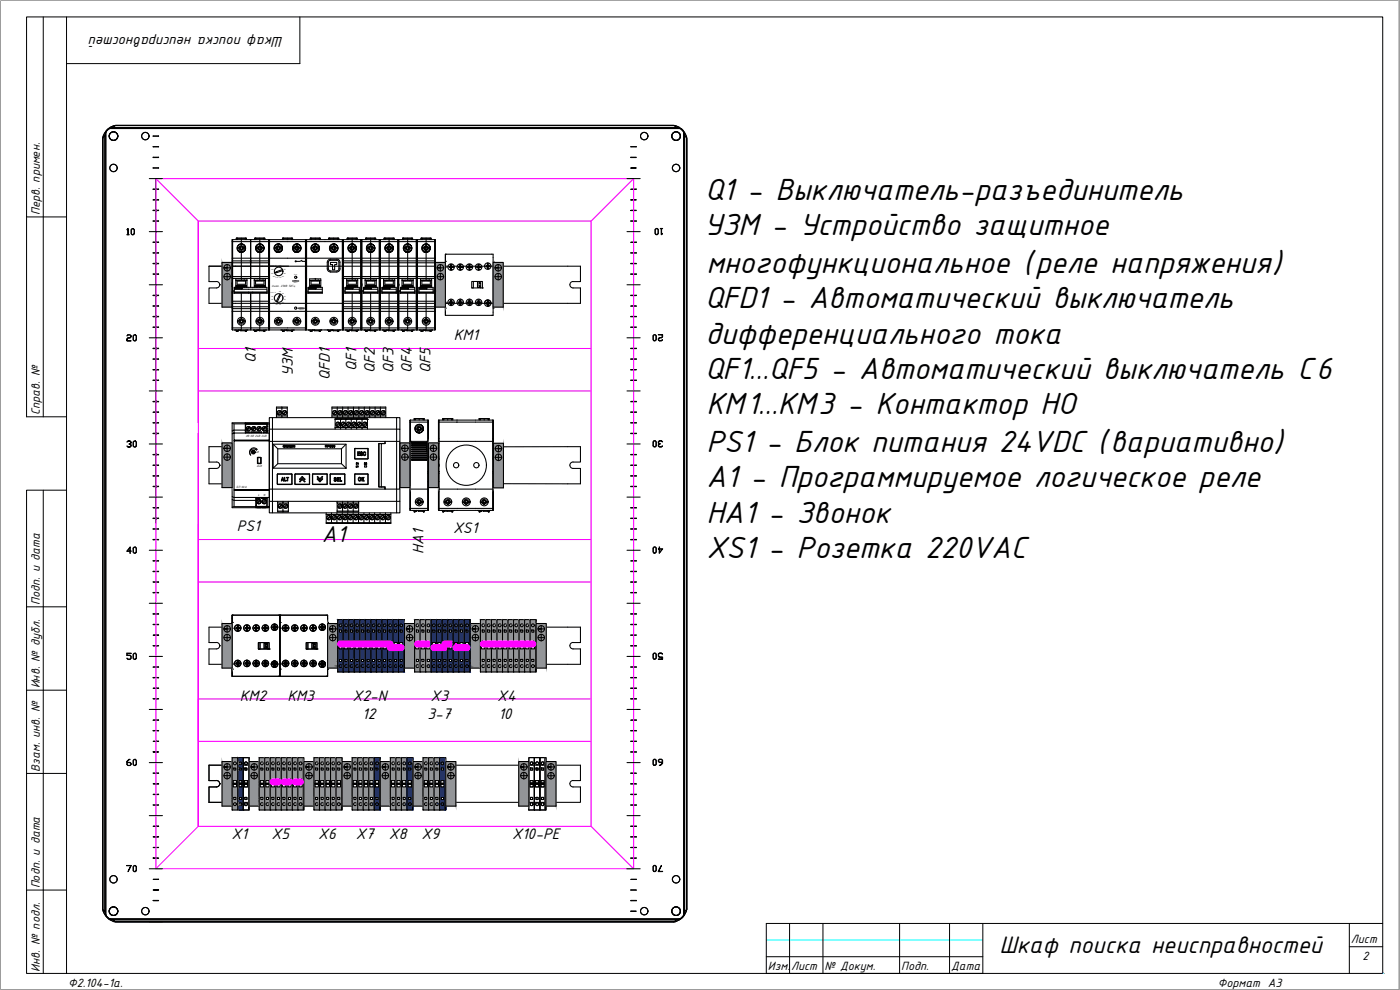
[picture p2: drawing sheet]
<svg xmlns="http://www.w3.org/2000/svg" width="420mm" height="297mm" viewBox="0 0 420 297" stroke-linecap="round" stroke-linejoin="round" font-family="sans-serif">
<defs><g id="words">
<g font-size="9.9">
<text x="211.6" y="59.9">Q1 - Выключатель-разъединитель</text>
<text x="211.3" y="70.6">УЗМ - Устройство защитное</text>
<text x="212" y="81.8">многофункциональное (реле напряжения)</text>
<text x="211.6" y="92.5">QFD1 - Автоматический выключатель</text>
<text x="211.7" y="103.1">дифференциального тока</text>
<text x="211.6" y="113.7">QF1...QF5 - Автоматический выключатель С6</text>
<text x="212" y="124.3">КМ1...КМ3 - Контактор НО</text>
<text x="212" y="135.6">PS1 - Блок питания 24VDC (вариативно)</text>
<text x="212" y="146.2">А1 - Программируемое логическое реле</text>
<text x="212" y="156.8">HA1 - Звонок</text>
<text x="212" y="167.4">XS1 - Розетка 220VAC</text>
</g>
<text font-size="7.8" x="300" y="286.1">Шкаф поиска неисправностей</text>
<text font-size="7.4" x="96.6" y="162.6">А1</text>
<g font-size="4.9">
<text x="136.2" y="102">KM1</text>
<text x="76.8" y="109" transform="rotate(-90 76.8 109)">Q1</text>
<text x="87.9" y="112.8" transform="rotate(-90 87.9 112.8)">УЗМ</text>
<text x="99" y="113.9" transform="rotate(-90 99 113.9)">QFD1</text>
<text x="107" y="111.3" transform="rotate(-90 107 111.3)">QF1</text>
<text x="112.5" y="111.8" transform="rotate(-90 112.5 111.8)">QF2</text>
<text x="118.1" y="111.8" transform="rotate(-90 118.1 111.8)">QF3</text>
<text x="123.6" y="111.8" transform="rotate(-90 123.6 111.8)">QF4</text>
<text x="129.2" y="111.8" transform="rotate(-90 129.2 111.8)">QF5</text>
<text x="71" y="159.3">PS1</text>
<text x="136" y="160">XS1</text>
<text x="127.1" y="166.1" transform="rotate(-90 127.1 166.1)">HA1</text>
<text x="72" y="210.3">KM2</text>
<text x="86.3" y="210.3">KM3</text>
<text x="105.8" y="210.4">X2-N</text>
<text x="108.7" y="215.7">12</text>
<text x="128.3" y="215.7">3-7</text>
<text x="129.2" y="210.4">X3</text>
<text x="149.2" y="210.4">X4</text>
<text x="149.6" y="215.7">10</text>
<text x="69.5" y="251.8">X1</text>
<text x="81.5" y="251.8">X5</text>
<text x="95.5" y="251.8">X6</text>
<text x="106.8" y="251.8">X7</text>
<text x="116.7" y="251.8">X8</text>
<text x="126.5" y="251.8">X9</text>
<text x="153.7" y="251.8">X10-PE</text>
</g>
<text font-size="4.7" x="85" y="11.1" transform="rotate(-180 85 11.1)">Шкаф поиска неисправностей</text>
<g font-size="3.9">
<text x="12" y="64.6" transform="rotate(-90 12 64.6)">Перв. примен.</text>
<text x="12" y="124.6" transform="rotate(-90 12 124.6)">Справ. №</text>
<text x="12" y="181.6" transform="rotate(-90 12 181.6)">Подп. и дата</text>
<text x="12" y="206.6" transform="rotate(-90 12 206.6)">Инв. № дубл.</text>
<text x="12" y="231.6" transform="rotate(-90 12 231.6)">Взам. инв. №</text>
<text x="12" y="266.6" transform="rotate(-90 12 266.6)">Подп. и дата</text>
<text x="405.4" y="283.1">Лист</text>
<text x="12" y="291.6" transform="rotate(-90 12 291.6)">Инв. № подл.</text>
<text x="230.5" y="291">Изм.</text>
<text x="237.5" y="291">Лист</text>
<text x="247.5" y="291">№ Докум.</text>
<text x="270.5" y="291">Подп.</text>
<text x="285.5" y="291">Дата</text>
<text x="408.9" y="288">2</text>
<text x="20.5" y="296.1">Ф2.104-1а.</text>
<text x="365.5" y="296.1">Формат А3</text>
</g>
<g font-size="1">
<text x="81.6" y="86.1">Uном. 230В 50Гц</text>
<text x="73.8" y="131">0В 0В 24В 24В</text>
<text x="76.8" y="135.8">±8</text>
<text x="77" y="140">24В</text>
<text x="71" y="146.3">БП 60А</text>
<text x="77.4" y="148.8">L</text>
<text x="79.1" y="148.8">N</text>
</g>
<g font-size=".5">
<text x="81.1" y="79.9">Uмакс. В</text>
<text x="81.4" y="82.1">285</text>
<text x="81.4" y="81.1">290</text>
<text x="81.9" y="83">280</text>
<text x="82.7" y="83.5">275</text>
<text x="83.7" y="79.8">240</text>
<text x="83.7" y="83.5">270</text>
<text x="84.6" y="80.3">250</text>
<text x="84.6" y="83">265</text>
<text x="85.1" y="81.1">255</text>
<text x="85.1" y="82.1">260</text>
<text x="88.2" y="82.6">Тест</text>
<text x="81.1" y="87.8">Uмин. В</text>
<text x="81.4" y="89.1">210</text>
<text x="83.7" y="87.7">100</text>
<text x="84.6" y="88.2">110</text>
<text x="85.1" y="89.1">120</text>
<text x="88.2" y="84.8">Выкл</text>
<text x="88.3" y="84.2">Вкл</text>
<text x="81.4" y="90.1">190</text>
<text x="81.9" y="90.9">175</text>
<text x="82.7" y="91.4">160</text>
<text x="83.7" y="91.4">150</text>
<text x="84.6" y="90.9">140</text>
<text x="85.1" y="90.1">130</text>
<text x="89.6" y="92.9">Авария</text>
<text x="89.8" y="92.3">Норма</text>
</g>
</g></defs>
<g fill="none" stroke="#000" stroke-width=".32">
<path d="M31.8 39.5v235.3l-1-2v-231.4zM32.7 38.5l-1 .9M32.7 38.6l.4-.4 1.5-.6h167.7l1.6 .6 .4 .4zM33.8 38.3a2.58 2.58 0 0 0-2.3 2.5M34 38.2l.7-.6h167.5l.8 .6M34 38.2h169M34 38.3h-.2M202.9 38.3h.2M203.1 38.3a2.58 2.58 0 0 1 2.4 2.5M204.3 38.5l.9 .9M205.2 39.5l.9 1.9v231.4l-.9 2zM31 41.1l.5-.3v232.6l-.7-.7v-231.2z"/>
<path d="M44.8 53.6h4M46 59.9l1.6 .1zM46 40.8l1.6 .1zM46 44l1.6 .1zM46 47.2l1.6 .1zM46 50.3l1.6 .1zM46 56.7l1.6 .1zM46.8 53.6v103.5M188.2 53.6h3.9M189.3 56.7l1.7 .1zM189.3 50.3l1.7 .1zM189.3 47.2l1.7 .1z"/>
<path d="M189.3 59.9l1.7 .1zM189.3 44l1.7 .1zM205.5 40.8l.6 .7v231.2l-.6 .7zM38.4 68.6l.1 1.8h.3h-.7h.3v-1.7l-.3 .2zM39.3 68.9l.4-.3h.3l.4 .3v1.2l-.4 .3h-.3l-.4-.3zM39.7 68.7l.6 .2v1.2l-.3 .3-.6-.3v-1.2zM44.8 69.5h4M46 63.1l1.6 .1zM46 66.3l1.6 .1zM46 72.6l1.6 .1zM46 75.8l1.6 .1zM46 79l1.6 .1z"/>
<path d="M62.7 79.9h111.5v4.6h-2.2a.97 .97 0 0 0-1 .9 .97 .97 0 0 0 1 1h2.2v4.6h-111.5v-4.6h2.2a.95 .95 0 0 0 1-1 .95 .95 0 0 0-1-.9h-2.2zM66.6 78.7h3.1v13.4h-3.1zM68.2 79.4v2M69.7 78.8h11.1M69.7 77.5h60.9M69.7 72.5h60.9M69.7 71.9v11.5M69.7 71.9h.1M69.7 78.3h.1M69.8 78.3h5.2M71 71.4h2.8l.1 .5M71 71.4v.2"/>
<path d="M71 71.4l-.1 .5M71 71.6h-.1M71 71.6h.2M71.2 71.6v.1M71.2 71.4v.2M71.2 71.4l.1 .1M71.6 75.4h.1M71.7 75.4l.3 .2M71.7 75.4l.2 .2M71.8 74.2v.4M71.8 75.5l.2 .1M71.8 75.6h.1"/>
<path d="M71.9 75.6h.1M71.9 75.5h-.1l.2 .1M72 75.6h.1M72.1 75.6l.3 .1M72.1 74.6l.1 .1M72.1 74.7l-.2 .3zM72.2 74.1l-.1 .5M72.2 74.2l-.3-.3 .3 .3h-.8v.4h.7M72.2 74.8h.1M72.3 74.1h.3M72.3 74.8h.3M72.3 73.6h.3"/>
<path d="M72.3 74.8l.1 .4 .2-.4M72.3 74.1h-.1M72.3 73.7v.4M72.3 73.2h.1M72.4 75.7h.1M72.4 75.6v8.5h-1.6M72.4 71.4v1.8M72.4 73.2a1.25 1.25 0 0 1 1.3 1.3 1.25 1.25 0 0 1-1.3 1.2 1.25 1.25 0 0 0 1.3-1.2 1.25 1.25 0 0 0-1.3-1.3zM72.4 73.2a1.25 1.25 0 0 0-1.2 .9 1.25 1.25 0 0 0 .6 1.4M72.4 73.2a1.29 1.29 0 0 0-1.3 1.3 1.29 1.29 0 0 0 1.3 1.2M72.4 73.2h.1M72.4 75.6h.5"/>
<path d="M72.4 75.6l-.3 .1M72.4 75.7h-.2M72.6 73.7v.4M72.6 74.1h.1M72.7 74.7l.3 .3zM72.7 74.2l.3-.3-.3 .3h.8v.2v.2h-.8M72.7 74.1l.1 .5M72.7 74.8h-.1M72.7 75.6l-.3 .1h.3M72.8 74.6l-.1 .1M73.1 74.2v.4M73.6 71.4v.5"/>
<path d="M73.6 71.5h-2.4v.4M73.7 71.6l-.1 .1M73.7 71.4v.2M73.7 71.6h.2M75.2 78.3h-.2M75.2 71.9v14.3M76.6 71.6h.1M76.6 71.4h2.8l.1 .5M76.6 71.4v.2M76.6 71.4l-.2 .5M76.6 71.6h-.2M76.7 71.6l.1 .1"/>
<path d="M76.8 71.5l-.1 .1M76.8 71.5v.4M76.8 71.5h2.4M77.2 75.4h.1M77.2 75.4l.4 .2M77.2 75.4l.2 .2M77.3 74.2v.4M77.3 75.5l.3 .2-.3-.2h.1M77.4 75.6h.1M77.4 75.6h.2M77.5 75.6h.1M77.6 75.6h.1"/>
<path d="M77.6 75.6l.4 .1M77.6 74.2v.4M77.7 74.6v.1M77.7 74.7h.1M77.7 74.7l-.3 .3 .3-.2M77.7 74.1v.1M77.7 74.2h-.7v.4h.6M77.7 74.2l-.3-.3 .3 .3M77.7 74.8h.1M77.8 74.1h.5M77.8 73.6h.3M77.8 74.8v.4h.3"/>
<path d="M77.8 74.1h-.1M77.8 73.7v.4M77.9 73.2h.1M78 75.6v8.5h-1.7M78 71.4v1.8M78 75.7a1.25 1.25 0 0 0 1.2-1.2 1.25 1.25 0 0 0-1.2-1.3 1.25 1.25 0 0 1 1.2 1.2 1.25 1.25 0 0 1-1.2 1.3M78 73.2a1.25 1.25 0 0 0-1.2 .9 1.25 1.25 0 0 0 .5 1.4M78 73.2a1.29 1.29 0 0 0-1.3 1.3 1.29 1.29 0 0 0 1.3 1.2M78 73.2h.1M78 75.7h.1M78 75.6h.4M78 75.6l-.3 .1"/>
<path d="M78 75.7h-.2M78.1 73.7v.4M78.1 74.8v.4M78.2 74.2l.4-.3-.4 .3h.8v.2v.2h-.7M78.3 74.1v.6M78.3 74.8h-.5M78.3 75.6l-.3 .1h.2M78.3 74.7l.3 .3-.4-.2M78.3 74.7h-.1M78.6 74.2v.4M79.2 71.4v.5M79.3 71.6l-.1 .1"/>
<path d="M79.3 71.6h.2M79.3 71.4v.2M80.6 78.3h-5.2M80.6 78.3h.1M80.6 71.9l.1 11.5M80.7 78.3h.1M80.7 71.9l.1 .1M80.8 72v26.9zM80.8 71.9v27.1h11v-27.1M80.8 71.9h.1M82.7 75.4h.1M82.8 75.4l.2 .2"/>
<path d="M82.8 75.4l.2 .1M82.9 74.2v.4M82.9 75.6h.1M83.1 75.6h.1M83.1 75.6l.4 .1M83.2 75.6l.3 .1M83.2 74.2v.4M83.2 74.7h.1M83.2 74.7l-.3 .3 .4-.2M83.2 74.6l.1 .1M83.3 74.2h-.8v.2v.2h.7M83.3 74.2l-.4-.3 .3 .3"/>
<path d="M83.3 74.8h.1M83.3 74.1l-.1 .1M83.4 74.8v.4h.3M83.4 74.1h-.1M83.4 73.7v.4M83.4 74.1h.4M83.4 73.6h.3M83.4 73.2h.1M83.5 75.7h.1M83.5 75.6v.1M83.5 73.2a1.26 1.26 0 0 0-1.2 1.1 1.26 1.26 0 0 0 .8 1.4l-.2-.2 .2 .1M83.5 75.7a1.25 1.25 0 0 0 1.3-1.2 1.25 1.25 0 0 0-1.3-1.3 1.25 1.25 0 0 1 1.3 1.2 1.25 1.25 0 0 1-1.2 1.3"/>
<path d="M83.5 73.2a1.29 1.29 0 0 0-1.3 1.3 1.29 1.29 0 0 0 1.3 1.2M83.5 73.2h.1M83.5 75.7h-.2M83.7 73.7v.4M83.7 74.8v.4M83.8 74.2h.8v.2v.2h-.8M83.8 74.2l.3-.3-.3 .3M83.8 74.1v.1M83.8 74.8h-.4M83.8 75.6l-.6 .1M83.8 75.6l-.3 .1h.3M83.8 75.6h.2"/>
<path d="M83.8 74.7l.3 .3-.3-.2M83.8 74.7h.1M83.8 74.6v.1M83.9 74.2v.4M84.2 74.2v.4M84.9 71.6h.1M84.9 71.4h2.8l.1 .5M84.9 71.4v.2M84.9 71.4l-.1 .5M84.9 71.6h-.1M85 71.6l.1 .1M85.1 71.5l-.1 .1"/>
<path d="M86.3 71.4v.5M87.5 71.5h-2.4v.4M87.5 71.4v.5M87.6 71.6l-.1 .1M87.6 71.6h.2M87.6 71.4v.2M88.2 75.4h.1M88.3 75.4l.2 .2M88.3 75.4l.2 .1M88.4 74.2v.4M88.4 75.5l.3 .1M88.5 75.6h.1"/>
<path d="M88.5 75.6h.2M88.6 75.6l.5 .1M88.7 75.6h.1M88.7 75.6l.3 .1M88.8 74.2v.4M88.8 74.2h-.7v.2v.2h.7M88.8 74.2l-.3-.3 .3 .3M88.8 74.7l-.3 .3 .3-.2M88.8 74.7h.1M88.8 74.8h.1M88.9 74.8v.4h.4M88.9 74.1l-.1 .1"/>
<path d="M88.9 73.7v.4M88.9 74.1h.4M88.9 73.6h.4M89 73.2h.1M89.1 75.7h.1M89.1 75.6v.1M89.1 73.2a1.25 1.25 0 0 1 1.2 1.3 1.25 1.25 0 0 1-1.2 1.2 1.25 1.25 0 0 0 1.2-1.2 1.25 1.25 0 0 0-1.2-1.3zM89.1 73.2a1.24 1.24 0 0 0-1.3 .9 1.24 1.24 0 0 0 .6 1.4M89.1 73.2a1.29 1.29 0 0 0-1.3 1.3 1.29 1.29 0 0 0 1.3 1.2M89.1 73.2h.1M89.2 73.7v.4M89.2 74.8v.4"/>
<path d="M89.3 75.7h-.4M89.3 74.2l.3-.3-.3 .3h.8M89.3 74.8h-.4M89.4 75.6l-.6 .1M89.4 75.6h.1M89.4 74.7l.2 .3-.3-.2M89.4 74.7h-.1M89.4 75.6l-.3 .1M89.4 74.1v.6M89.4 74.6h.7M89.7 74.2v.4M90.1 74.2v.4"/>
<path d="M90.6 78.1l-.6 .3h-1M90.6 78.4h1M91.7 71.9h.1M91.8 71.9h.1M91.8 78.8h.2M91.8 72v26.9M91.9 78.3h.1M91.9 71.9h.1M91.9 71.9v11.5M93.2 71.6h.1M93.2 71.4h2.8l.1 .5M93.2 71.4v.2"/>
<path d="M93.2 71.4l-.1 .5M93.2 71.6h-.1M93.3 71.6l.1 .1M93.4 71.5l-.1 .1M93.4 71.5h2.4M93.4 71.5v.4M93.6 74.6h.7M93.6 74.2v.4M93.8 75.4h.1M93.8 75.4l.3 .2M93.8 75.4l.2 .1M93.9 75.5l.3 .1"/>
<path d="M93.9 75.5l.3 .2-.2-.2M93.9 75.5h.2M94 74.2v.4M94 75.6h.1M94.1 75.6h.1M94.2 75.6h.1M94.2 75.6l.4 .1M94.3 75.6l.3 .1M94.3 74.2v.4M94.3 74.2l-.3-.3 .3 .3M94.3 74.7l-.3 .3 .3-.2M94.3 74.7h.1"/>
<path d="M94.3 74.8h.1M94.4 74.2h-.8M94.4 74.8l.1 .4h.3M94.4 74.1l-.1 .1M94.4 73.7v.4M94.5 74.1h.3M94.5 74.8h.3M94.5 73.6h.3M94.5 73.2h.1M94.6 75.7h.1M94.6 75.6v.1M94.6 73.2a1.25 1.25 0 0 1 1.3 1.3 1.25 1.25 0 0 1-1.3 1.2 1.25 1.25 0 0 0 1.3-1.2 1.25 1.25 0 0 0-1.3-1.3z"/>
<path d="M94.6 73.2a1.24 1.24 0 0 0-1.2 .9 1.24 1.24 0 0 0 .6 1.4M94.6 73.2a1.29 1.29 0 0 0-1.3 1.3 1.29 1.29 0 0 0 1.3 1.2M94.6 75.6h.4M94.6 71.4v.5M94.6 73.2h.1M94.6 75.6l-.3 .1M94.6 75.7h-.2M94.8 73.7l.2 .6-.1 .4M94.9 74.2h.8v.4h-.8M94.9 74.2l.3-.3-.3 .3M94.9 74.8l-.1 .4M94.9 75.6l-.3 .1h.3"/>
<path d="M94.9 74.7l.3 .3zM95.3 74.2v.4M95.8 71.4v.5M95.9 71.6l-.1 .1M95.9 71.6h.2M95.9 71.4v.2M98.7 71.6h.1M98.7 71.4h2.9l.1 .5M98.7 71.4v.2M98.7 71.4l-.1 .5M98.7 71.6h-.1M98.8 71.6l.2 .1"/>
<path d="M98.8 71.4v.2M98.9 71.4l.1 .1M99 71.5h2.4M99 71.5v.4M99.1 74.6h.7M99.2 74.2v.4M99.2 78.7h1.9v.7h-.7v1.6h-.6v-1.6h-.6zM99.2 77.8h1.9M99.2 77.8a.97 .97 0 0 0-1 .9v1.9a1.04 1.04 0 0 0 1 1h1.9a.91 .91 0 0 0 .9-1l.1-1.9a.97 .97 0 0 0-1-.9M99.3 75.4h.1M99.4 75.4l.2 .2M99.4 75.4l.1 .1"/>
<path d="M99.5 75.5h.1M99.5 74.2v.4M99.5 75.5l.3 .1M99.6 75.6h.1M99.8 75.6h.1M99.8 75.6l.4 .1M99.8 74.2v.4M99.9 74.6v.1M99.9 74.7l-.3 .3zM99.9 74.2l-.3-.3 .3 .3M99.9 74.8h.1M99.9 74.1v.1"/>
<path d="M99.9 74.2h-.8M100 74.8l.2 .4 .1-.4M100 74.1h-.1M100 73.7v.4M100 74.1h.3M100 74.8h.3M100 73.6h.3M100 73.2h.2M100.2 75.7h.1M100.2 75.6v.1M100.2 73.2a1.25 1.25 0 0 1 1.2 1.2 1.25 1.25 0 0 1-1.2 1.3 1.25 1.25 0 0 0 1.2-1.3 1.25 1.25 0 0 0-1.2-1.2zM100.2 73.2a1.26 1.26 0 0 0-1.3 1.1 1.26 1.26 0 0 0 .9 1.4l-.3-.2"/>
<path d="M100.2 73.2a1.29 1.29 0 0 0-1.3 1.3 1.29 1.29 0 0 0 1.3 1.2M100.2 71.4v.5M100.2 73.2h.1M100.2 75.7h-.3M100.3 74.1l.4-.2-.2 .2M100.3 73.7v.4M100.4 74.2h.8v.4h-.7M100.4 74.8h-.1M100.4 75.6l-.5 .1M100.4 75.6l-.2 .1h.2M100.4 75.6h.2M100.4 74.7l.3 .3z"/>
<path d="M100.5 74.6v.1M100.5 74.2v.4M100.8 74.2v.4M101.4 71.4v.5M101.5 71.6l-.1 .1M101.5 71.6h.2M101.5 71.4v.2M102.8 78.8h27.8M102.8 71.9h-10.8v27.1M102.8 71.9v15.4M102.8 78.3h.1M102.8 71.9h.1"/>
<path d="M102.8 71.9v27.1M102.9 71.9v11.5M102.9 78.3h.1M102.9 71.9v.1M103 71.9v27.1h5.4v-11.5M103 78.3h.1M103 71.9h.1M103 78.3h-.1M103 71.9l-.1 .1M103.1 78.3h5.2M104.3 71.6h.1M104.3 71.4h2.8l.1 .5"/>
<path d="M104.3 71.4v.2M104.3 71.4l-.1 .5M104.3 71.6h-.1M104.4 71.6l.1 .1M104.5 71.5h2.4M104.5 71.5v.4M104.5 71.5l-.1 .1M104.8 75.4h.2M105 75.4l.1 .2M105 75.4l.1 .1M105 75.5h.2M105.1 74.2v.4"/>
<path d="M105.1 75.5l.2 .1M105.1 75.6h.1M105.1 73.9l.3 .3zM105.3 75.6h.1M105.3 75.6l.4 .1M105.4 74.6v.1M105.4 74.7h.1M105.4 74.7l-.3 .3 .3-.2M105.4 74.2h-.7v.4h.7v-.4M105.5 73.7v.4M105.5 75.2h.4v-.4h-.4v.4M105.5 73.6h.4"/>
<path d="M105.6 73.2h.1M105.7 75.7h.1M105.7 75.6v8.5h-1.7M105.7 71.4v1.8M105.7 73.2a1.25 1.25 0 0 1 1.3 1.2 1.25 1.25 0 0 1-1.3 1.3 1.25 1.25 0 0 0 1.2-1.3 1.25 1.25 0 0 0-1.2-1.2zM105.7 73.2a1.26 1.26 0 0 0-1.2 1.1 1.26 1.26 0 0 0 .8 1.4l-.3-.2M105.7 73.2a1.29 1.29 0 0 0-1.3 1.3 1.29 1.29 0 0 0 1.3 1.2M105.7 75.6h.5M105.7 73.2h.1M105.7 75.6l-.3 .1M105.7 75.7h-.2M105.9 73.7v.4h-.4"/>
<path d="M105.9 74.1l.1 .1M106 75.6l-.3 .1h.2M106 74.2l.3-.3-.4 .3h.8M106 74.7l.3 .3zM106 74.8h-.1M106.1 74.2v.4M106.4 74.2v.4M106.7 74.6l-.7 .1M106.7 74.2v.4M106.9 71.4v.5M107 71.6l-.1 .1M107 71.6h.2"/>
<path d="M107 71.4v.2M108.3 71.9v15.4l.2 .3 .1-.3h.5M108.3 71.9h-5.2v27.1M108.3 78.3h.1M108.3 71.9h.1M108.3 71.9v27.1M108.4 71.9v11.5M108.4 78.3h.1M108.4 71.9l.1 .1M108.5 71.9v27.1h5.4v-11.5M108.5 78.3h.1M108.5 71.9h.1"/>
<path d="M108.5 71.9v.1M108.6 78.3h5.2M109.8 71.6h.2M109.8 71.4h2.8l.1 .5M109.8 71.4v.2M109.8 71.4l-.1 .5M109.8 71.6h-.1M110 71.6v.1M110 71.5h2.4M110 71.5v.4M110.1 71.5l-.1 .1M110.4 75.4h.1"/>
<path d="M110.5 75.4l.2 .2M110.5 75.4l.1 .1M110.6 75.5l.2 .1M110.6 75.5h.1M110.6 74.2v.4M110.6 75.6h.1M110.7 75.6h.1M110.8 75.6h.1M110.9 75.6h.1M110.9 75.6l.3 .1M110.9 74.6l.1 .1M110.9 74.7h.1"/>
<path d="M110.9 74.7l-.2 .3 .3-.2M111 74.1l-.1 .1M111 74.2h-.8v.4h.7v-.4M111 74.2l-.3-.3 .2 .3M111 74.8l.1 .4h.3v-.4M111.1 74.1h.3M111.1 74.8h.3M111.1 73.6h.3M111.1 73.7l-.1 .4M111.1 73.2h.1M111.2 75.7h.1M111.2 75.6v8.5h-1.6"/>
<path d="M111.2 71.4v1.8M111.2 73.2a1.25 1.25 0 0 1 1.3 1.2 1.25 1.25 0 0 1-1.2 1.3 1.25 1.25 0 0 0 1.2-1.3 1.25 1.25 0 0 0-1.3-1.2zM111.2 73.2a1.26 1.26 0 0 0-1.2 1.1 1.26 1.26 0 0 0 .9 1.4l-.1-.1M111.2 73.2a1.29 1.29 0 0 0-1.2 1.3 1.29 1.29 0 0 0 1.2 1.2M111.2 75.6h.5M111.2 73.2h.1M111.2 75.6l-.3 .1M111.2 75.7h-.1M111.4 73.7v.4M111.4 74.1h.1M111.5 74.2h.8v.4h-.8v-.4l.3-.3zM111.5 74.7l.3 .3z"/>
<path d="M111.5 74.8h-.1M111.5 75.6l-.3 .1h.3M111.6 74.6l-.1 .1M111.9 74.2v.4M112.4 71.4v.5M112.5 71.6l-.1 .1M112.5 71.6h.2M112.5 71.4v.2M113.8 71.9v15.4l.2 .3 .2-.3h.5M113.8 71.9h-5.2v27.1M113.8 78.3h.1M113.8 71.9h.1"/>
<path d="M113.8 71.9v27.1M113.9 71.9v11.5M114 78.3h.1M114 71.9h.1M114 72v26.9M114.1 78.3h.1M114.1 71.9h.1M114.1 71.9v11.5M114.2 78.3h5.2M115.4 71.6h.1M115.4 71.4h2.8l.1 .5M115.4 71.4v.2"/>
<path d="M115.4 71.4l-.1 .5M115.4 71.6h-.1M115.5 71.6l.1 .1M115.5 71.4v.2M115.5 71.4l.1 .1M115.6 71.5h2.4M115.6 71.5v.4M116 75.4h.1M116 75.4l.4 .2M116 75.4l.2 .2M116.1 74.2v.4M116.1 75.5l.3 .2-.3-.2h.1"/>
<path d="M116.2 75.6h.1M116.2 75.6h.2M116.3 75.6h.1M116.4 75.6h.1M116.4 75.6l.4 .1M116.5 74.6v.1M116.5 74.7l-.3 .3zM116.5 74.1l-.1 .5M116.5 74.2l-.3-.3 .3 .3h-.7v.4h.7M116.5 74.8h.1M116.6 74.1h.4M116.6 74.8h.4"/>
<path d="M116.6 73.6h.4M116.6 74.8l.2 .4 .1-.4M116.6 74.1h-.1M116.6 73.7v.4M116.7 73.2h.1M116.8 75.6v8.5h-1.7M116.8 71.4v1.8M116.8 75.7a1.25 1.25 0 0 0 1.2-1.2 1.25 1.25 0 0 0-1.2-1.3 1.25 1.25 0 0 1 1.2 1.2 1.25 1.25 0 0 1-1.2 1.3M116.8 73.2a1.25 1.25 0 0 0-1.2 .9 1.25 1.25 0 0 0 .5 1.4M116.8 73.2a1.29 1.29 0 0 0-1.3 1.3 1.29 1.29 0 0 0 1.3 1.2M116.8 75.7h.1M116.8 75.6h.4"/>
<path d="M116.8 73.2h.1M116.8 75.6l-.3 .1M116.8 75.7h-.2M116.9 73.7v.4M117 74.1h.1M117.1 74.2h.7v.2v.2h-.7M117.1 74.2l.3-.3-.3 .3M117.1 74.1v.1M117.1 74.8h-.1M117.1 75.6l-.3 .1h.3M117.1 74.7l.3 .3-.3-.2M117.1 74.7h.1"/>
<path d="M117.1 74.6v.1M117.1 74.2v.4M117.4 74.2v.4M118 71.4v.5M118.1 71.6l-.1 .1M118.1 71.6h.2M118.1 71.4v.2M119.4 71.9h.1M119.5 71.9v27.1h-5.4v-11.5M119.5 78.3h-.1M119.5 71.9l.1 .1M119.6 71.9h.1"/>
<path d="M119.6 71.9v11.5M119.6 71.9v.1M120.9 71.6h.1M120.9 71.4h2.9v.5M120.9 71.4v.2M120.9 71.4l-.1 .5M120.9 71.6h-.1M121 71.6l.1 .1M121.1 71.5l-.1 .1M121.1 71.5h2.4M121.1 71.5v.4M121.5 75.4h.1"/>
<path d="M121.6 75.4l.2 .2M121.6 75.4l.2 .1M121.7 75.5l.2 .1M121.7 74.2v.4M121.7 75.6h.1M121.9 75.6h.1M122 75.6l.3 .1M122 74.7h.1M122 74.7l-.3 .3 .4-.2M122 74.6l.1 .1M122.1 74.2l-.4-.3 .3 .7M122.1 74.8l.1 .4"/>
<path d="M122.1 74.1l-.8 .1v.4h.7M122.2 73.7l-.1 .4M122.2 74.1h.3M122.2 74.8h.3M122.2 73.6h.3M122.2 73.2h.1M122.3 75.7h.1M122.3 75.6v8.5h-1.6M122.3 71.4v1.8M122.3 73.2a1.25 1.25 0 0 1 1.3 1.2 1.25 1.25 0 0 1-1.2 1.3 1.25 1.25 0 0 0 1.2-1.3 1.25 1.25 0 0 0-1.3-1.2zM122.3 73.2a1.25 1.25 0 0 0-1.2 .9 1.25 1.25 0 0 0 .6 1.4M122.3 73.2a1.29 1.29 0 0 0-1.3 1.3 1.29 1.29 0 0 0 1.3 1.2"/>
<path d="M122.3 75.6h.5M122.3 73.2h.1M122.3 75.6l-.3 .1M122.3 75.7h-.2M122.5 74.8v.4h-.3M122.5 73.7v.4M122.5 74.1h.1M122.6 74.2l.3-.3-.3 .3h.8v.2v.2h-.8M122.6 74.1l.2 .4-.2 .2M122.6 74.8h-.1M122.6 75.6l-.3 .1h.3M122.6 74.7l.3 .3-.3-.2"/>
<path d="M122.6 74.7h.1M123 74.2v.4M123.5 71.4v.5M123.6 71.6l-.1 .1M123.6 71.6h.2M123.6 71.4v.2M125 71.9l.1 15.7 .2-.3M125 71.9h-5.3v27.1M125 78.3h-5.3M125 78.3h.1M125 71.9v11.5M125 71.9v27.1"/>
<path d="M125 71.9l.1 .1M125.1 72v26.9M125.2 71.9h.1M125.2 71.9v11.5M125.2 78.3h.1M125.3 78.3h5.2M126.4 71.6h.2M126.4 71.4h2.9l.1 .5M126.4 71.4v.2M126.4 71.4v.5M126.4 71.6h.1M126.6 71.6l.1 .1"/>
<path d="M126.7 71.5l-.1 .1M126.7 71.5h2.4M126.7 71.5v.4M127 75.4h.1M127.1 75.4l.2 .2M127.1 75.4l.2 .1M127.2 74.2v.4M127.2 75.5l.3 .1M127.3 75.6h.1M127.3 75.6h.2M127.4 75.6h.1M127.5 75.6h.1"/>
<path d="M127.5 75.6l.3 .1M127.5 75.6l.4 .1M127.6 74.2v.4M127.6 74.2h-.7v.2v.2h.7M127.6 74.6v.1M127.6 74.7l-.3 .3zM127.6 74.2l-.3-.3 .3 .3M127.6 74.8h.1M127.6 74.1v.1M127.7 74.8v.4h.4M127.7 74.1h-.1M127.7 73.7v.4"/>
<path d="M127.7 74.1h.4M127.7 73.6h.4M127.8 73.2h.1M127.9 75.7h.1M127.9 75.6v8.5h-1.7M127.9 71.4v1.8M127.9 75.7a1.25 1.25 0 0 0 1.2-1.2 1.25 1.25 0 0 0-1.2-1.3 1.25 1.25 0 0 1 1.2 1.2 1.25 1.25 0 0 1-1.2 1.3M127.9 73.2a1.24 1.24 0 0 0-1.3 .9 1.24 1.24 0 0 0 .6 1.4M127.9 73.2a1.29 1.29 0 0 0-1.3 1.3 1.29 1.29 0 0 0 1.3 1.2M127.9 75.6h.4M127.9 73.2h.1M127.9 75.6l-.3 .1"/>
<path d="M127.9 75.7h-.2M128 73.7v.4M128 74.8v.4M128.1 74.2l.3-.3-.3 .3h.8v.4h-.7M128.1 74.7l.3 .3zM128.1 74.8h-.4M128.2 75.6l-.3 .1h.2M128.2 74.1v.5M128.2 74.6v.1M128.6 74.2v.4M129.1 71.4v.5M129.2 71.6l-.1 .1"/>
<path d="M129.2 71.6h.2M129.2 71.4v.2M130.5 71.9l.1 15.7M130.5 71.9h-5.2v27.1M130.5 78.3h.1M130.5 71.9h.1M130.5 71.9v27.1M130.6 71.9v11.5M130.6 78.3h.1M130.6 71.9v.1M130.6 78.7h3.1v13.4h-3.1zM130.6 72v26.9"/>
<path d="M132.2 79.4v2M133.7 76.3h14.3v18.3h-14.3zM133.7 76.3v18.3M135.2 79.4h.3v.6h.4v.3h-.4v.6h-.3v-.6h-.4v-.3h.4zM138 79.4h.2v.6h.4v.3h-.4v.6h-.2v-.6h-.4v-.3h.4zM140.7 79.4h.3v.6h.4v.3h-.4v.6h-.3v-.6h-.4v-.3h.4zM143.5 79.4h.3v.6h.3v.3h-.3v.6h-.3v-.6h-.4v-.3h.4zM146.3 79.2h.2v.6h.4v.2h-.4v.6h-.2v-.6h-.4v-.2h.4zM148 78.7h3v13.4h-3zM149.5 79.4v2M188.2 69.5h3.9M189.3 79l1.7 .1z"/>
<path d="M189.3 72.6l1.7 .1zM189.3 63.1l1.7 .1zM189.3 66.3l1.7 .1zM189.3 75.8l1.7 .1zM196.6 68.9l.3-.4h.4l.3 .4v1.2l-.3 .3-.7-.3zM196.7 68.9l.3-.3 .5 .3v1.2l-.3 .2-.5-.2zM198.2 68.5h.7l-.4 .1v1.7l.4-.2-.4 .3-.1-1.8zM44.8 85.4h4M46 82.2l1.6 .1zM46 88.6l1.6 .1zM46 91.8l1.6 .1zM46 94.9l1.6 .1z"/>
<path d="M46 98.1l1.6 .1zM67.2 83h1.9M68.2 80.4h-1h1.9M68.2 82v2M69.7 84.9h.1M69.7 85.9h.1M69.7 84.9v.5M69.7 83h11.1M69.7 98.9h.1M69.7 92.5h.1M69.7 90.3h.1M69.7 98.4h.1"/>
<path d="M69.7 93.4h.1M69.7 92h.1M69.7 87.9h.1M69.7 98.4h22.3M69.7 93.4h60.9M69.7 92h11.1M69.7 87.9h.6M69.7 85.1v.7M69.7 87.5v11.5h11v-11.5M69.7 92.6h11M69.7 85.4v.5M69.8 99v-27.1h10.8v27.1"/>
<path d="M69.8 83.6l-.1-.3v15.6M69.8 90.4h10.8M69.8 83.5h10.8M69.8 83.6h.1M70.3 86.2h9.8v1.8h-9.8zM70.3 87.3h-.5l-.1 .3M70.3 87.7h9.8M70.3 87.6h9.8M70.3 86.8h9.8M70.3 86.7h2.3M70.3 86.6h2.3M70.3 86.3h2.3"/>
<path d="M70.5 99h.4M70.6 99h.1M70.8 84.2h3.3M70.8 86.2v-2.5l1.6-.1 1.7 .1v2.5M70.9 86.2v-.5h3.1v.5M70.9 86.1h3.1M70.9 99l.1 .4M70.9 99.2l.1 .1M71 99.3v.1M71.2 84.3h2.5v1h-2.5zM71.2 99l.1 .4M71.3 86l.1 .1"/>
<path d="M71.3 85.9h.1M71.4 86h.2M71.4 84.1v.1M71.4 96.6l.8 .1M71.5 84.1v.1M71.5 99v.3h-.5M71.6 99.2l-.1 .1M71.6 99.2h-.4l-.2 .2M71.6 99l.6 .1M71.6 99v.2M71.6 85.9v.2M71.6 85.9h.1"/>
<path d="M71.7 84.1v.1M71.7 85.9l-.1 .2-.3-.1M71.7 99h.1M71.8 96.2v.4M71.8 84.1v.1M71.9 95.8l.2 .4zM72.1 96.2v.4M72.1 99l.2 .2M72.1 96.2h-.7v.4M72.1 96.6l.1 .1M72.1 96.6l-.2 .4 .3-.3M72.2 96.1l-.1 .1"/>
<path d="M72.2 99.1l.1 .1M72.2 99.1h1.4M72.2 99v.1M72.2 96.7h.1M72.3 96.8h.3M72.3 96h.3M72.3 97.2h.3M72.3 96v-.4h.1h.2v.4M72.3 96h-.1M72.3 96.8v.4M72.3 86l.1 .1M72.3 99.2l1.3 .1"/>
<path d="M72.3 85.9h.1M72.4 86h.2M72.4 88v7.2M72.4 97.6v1.4M72.4 84.1h1.1M72.6 85.9v.1M72.6 86.3v.4M72.6 85.9h.1M72.6 86l-.1 .1M72.6 96.8v.4M72.6 96h.1M72.6 85.9v.2l-.3-.1"/>
<path d="M72.7 96.1l.3-.3zM72.7 96.6l.3 .4-.3-.3M72.7 96.6v.1M72.7 96.1l.1 .1M72.7 96.7h-.1M72.7 96.2h.8v.4M72.8 85.9v.2v-.2M72.8 85.9h.1M72.8 96.2v.4M73.1 84.2h.1M73.1 84.2h-.1M73.1 96.2v.4"/>
<path d="M73.3 85.9h.1M73.4 84.1v.1M73.4 96.6l-.7 .1M73.4 84.1l-.3 .1M73.5 84.1h.6M73.6 99.2l.1 .1M73.6 99v.4M73.7 99.4h.1M73.7 99.3v.1M73.7 99.3h.1M73.8 99.3v.1M73.9 99l-.1 .4"/>
<path d="M73.9 99.2l-.1 .1M74 85.8l-3.1 .1h3.1h-.7v.2v-.2M74.3 99h.1M74.4 99h-.5M75.2 88v11M76 99h.4M76.1 99h.1M76.3 84.2h3.4M76.3 86.2v-2.5l1.7-.1 1.7 .1v2.5M76.4 86.2v-.5h3.2v.5M76.4 86.1h3.2M76.4 99l.2 .4"/>
<path d="M76.4 99.2l.2 .1M76.6 99.3h.1M76.6 99.4h.1M76.6 99.3v.1M76.7 84.3h2.5v1h-2.5zM76.7 99.3v.1M76.8 99v.4M76.9 86l.1 .1M76.9 85.9h.1M76.9 86h.3M76.9 84.1v.1M77 96.6l.7 .1"/>
<path d="M77 84.1v.1M77 99v.3l-.3 .1M77.2 99.2l-.1 .1M77.2 99.2l-.5 .1M77.2 99l.5 .1M77.2 99v.2M77.2 85.9v.2M77.2 85.9h.1M77.3 85.9l-.2 .2-.2-.1M77.3 84.1v.1M77.3 99h.1M77.3 96.2v.4"/>
<path d="M77.6 96.2v.4M77.6 99l.3 .2M77.6 96.2h-.6v.4M77.7 96.6v.1M77.7 96.6l-.3 .4 .3-.3M77.7 96.1v.1M77.7 99.1l.2 .1M77.7 99v.1M77.7 99.1h1.5M77.7 96.1l-.3-.3 .3 .4M77.7 96.7h.1M77.8 96h.5"/>
<path d="M77.8 97.2h.3M77.8 96h-.1M77.8 96.8v.4M77.9 86v.1M77.9 85.9h.1M77.9 99.2l1.3 .1M77.9 86h.2M78 88v7.2M78 97.6v1.4M78 84.1h1M78.1 85.9v.1M78.1 85.9h.1"/>
<path d="M78.1 86v.1M78.1 95.6v.4M78.1 96.8v.4M78.1 95.6h-.3v.4M78.2 85.9l-.1 .2-.2-.1M78.2 96.1l.1 .1M78.3 96.7l-.5 .1M78.3 96.2h.7v.4M78.3 96.2l.3-.4-.4 .3 .1 .5M78.3 96.6h.7M78.3 96.6l.3 .4-.4-.3M78.3 96.6l-.1 .1"/>
<path d="M78.3 96.6v.1M78.3 85.9v.2l.1-.2M78.3 85.9h.1M78.6 84.2h.1M78.6 84.2h-.1M78.6 96.2v.4M78.8 85.9h.1M79 84.1v.1M79 84.1l-.4 .1M79 84.1h.7M79.2 99.2l.1 .1M79.2 99v.4"/>
<path d="M79.2 99.4h.1M79.3 99.3h.1M79.3 99.4h.1M79.3 99.3v.1M79.4 99.3v.1M79.5 99l-.1 .4M79.5 99.2l-.1 .1M79.6 85.8l-3.2 .1h3.2h-.7v.2l-.1-.2M79.8 99h.1M79.9 99h-.4M80.1 87.9h.7M80.1 87.3h.5l.2 .3"/>
<path d="M80.6 90.3h.1M80.6 83.6h.1M80.8 98.9h-.1M80.8 92.5h-.1M80.8 90.3h-.1M80.8 83.3l-.2 .3M80.8 98.9h.1M80.9 99v-27.1h10.8v27.1M82.5 96.6l.8 .1M82.9 96.2v.4M82.9 90.5l1.2-2.2-.9 2.3M83.2 96.2v.4"/>
<path d="M83.2 96.2h-.7v.4M83.2 96.6l.1 .1M83.2 96.6l-.3 .4 .4-.3M83.3 96.1l-.4-.3 .3 .4M83.3 96.1l-.1 .1M83.3 96.7h.1M83.4 96h-.1M83.4 96.8v.4M83.4 96h.4M83.4 97.2h.3M83.7 95.6v.4M83.7 96.8v.4"/>
<path d="M83.7 95.6h-.3v.4M83.8 96.1l.3-.3-.3 .4M83.8 96.1v.1M83.8 96.7l-.4 .1M83.8 96.2h.8v.4M83.8 96.6l.3 .4-.3-.3M83.8 96.6v.1M83.9 96.2v.4M84.2 96.2v.4M84.3 99h.5M84.4 99h.1M84.5 96.6l-.7 .1"/>
<path d="M84.7 80.9l-2.3 1 2.4-.7M84.8 99l.1 .4M84.8 99.2l.1 .1M84.9 99.4h.1M84.9 99.3v.1M85.1 99v.4M85.1 99.4h-.1M85.4 99v.3h-.5M85.5 99.2l-.1 .1M85.5 99.2h-.4l-.1 .2M85.5 99l.5 .1M85.5 99v.2"/>
<path d="M85.6 99h.1M86 99l.2 .2M86 99.1l.2 .1M86 99.1h1.5M86 99v.1M86.2 99.2l1.3 .1M87.5 99.2l.1 .1M87.5 99v.4M87.5 99.4h.1M87.6 99.3h.1M87.6 99.3l.1 .1M87.7 99.3v.1"/>
<path d="M87.8 84.3h1.9M87.8 99l-.1 .4M87.8 99.2l-.1 .1M88.1 96.6l.8 .1M88.2 99h.1M88.3 99h-.5M88.4 96.2v.4M88.5 95.8l.3 .4zM88.8 96.2v.4M88.8 96.2h-.7v.4M88.8 96.6v.1M88.8 96.6l-.3 .4 .3-.3"/>
<path d="M88.8 96.1v.1M88.9 96h-.1M88.9 96.8v.4M88.9 96h.4M88.9 97.2h.4M89.2 95.6v.4M89.2 96.8v.4M89.3 95.6h-.4v.4M89.3 96.1l.3-.3-.2 .4M89.3 96.1l.1 .1M89.3 96.7l-.4 .1M89.4 96.6l.2 .4-.3-.3"/>
<path d="M89.4 96.6l-.1 .1M89.4 96.1v.5M89.4 96.6h.7M89.4 96.2h.7M89.4 96.6v.1M89.5 92.5h1.9M89.7 96.2v.4M90.1 96.2v.4M91.8 98.9h.1M91.8 87.9h.7M91.8 84.9l.1 .5M91.8 83h.2"/>
<path d="M91.8 92h.2M91.9 84.9h.1M91.9 85.9h.1M91.9 98.9h.1M91.9 92.5h.1M91.9 90.3h.1M91.9 85.9h-.1M91.9 87.5v11.5h11v-11.5M91.9 92.6h.1M91.9 85.1v.7M91.9 85.4v.5M91.9 85.4l-.1 .5"/>
<path d="M92 83.6h.1M92 83.6l-.2-.3v15.6M92.5 86.2h4.2v1.8h-4.2zM92.5 87.3h-.5l-.2 .3M92.5 87.7h4.2M92.5 87.6h4.2M92.5 86.8h4.2M92.5 86.7h2.2M92.5 86.6h2.3M92.5 86.3h2.2M92.6 99h.5M92.7 99h.1"/>
<path d="M92.9 84.2h3.4M92.9 86.2v-2.5l1.7-.1 1.7 .1v2.5M93.1 86.2v-.5h3.1v.5M93.1 86.1h3.1M93.1 99l.1 .4M93.1 99.2l.1 .1M93.2 99.3h.1M93.2 99.4h.1M93.2 99.3v.1M93.3 99.3v.1M93.3 84.3h2.6v1h-2.6zM93.4 99v.4"/>
<path d="M93.5 85.9l.2 .2 .2-.2M93.5 85.9h.1M93.6 85.9v.2M93.6 86h.2M93.6 84.1v.1M93.6 96.6l.8 .1M93.6 96.2h.7M93.6 96.2v.4M93.7 84.1v.1M93.7 99v.3l-.4 .1M93.8 99.2l-.5 .1M93.8 99l.6 .1"/>
<path d="M93.8 99v.2M93.8 99.2l-.1 .1M93.8 85.9v.2M93.8 85.9h.1M93.9 84.1v.1M93.9 99h.1M94 96.2v.4M94 84.1v.1M94.3 99l.2 .2M94.3 96.2v.4M94.3 96.1l-.3-.3 .3 .4M94.3 96.6l.1 .1"/>
<path d="M94.3 96.6l-.3 .4 .3-.3M94.3 96.2h.1M94.4 99.1l.1 .1M94.4 99.1h1.4M94.4 99v.1M94.4 96h-.1M94.4 96.8v.4M94.5 96.8h.3M94.5 96h.3M94.5 97.2h.3M94.5 85.9v.2l.3-.2M94.5 85.9h.1"/>
<path d="M94.5 99.2l1.3 .1M94.5 85.9l.1 .2M94.5 86h.2M94.6 84.1h1.1M94.6 83.5v.6h-1.7M94.7 85.9v.1M94.7 86.3l.1 .3M94.7 85.9h.1M94.7 86v.1M94.7 86.3v.4M94.8 95.6l.1 .4M94.8 95.6h-.3l-.1 .4"/>
<path d="M94.8 86.6l-.1 .1M94.9 96.7l.3 .3-.3-.3M94.9 96.1l.3-.3zM94.9 96.1l.1 .5M94.9 96.2h.8v.4M94.9 96.6h.7M95 96.6l-.2 .6M95 85.9v.2v-.2M95 85.9h.1M95.3 84.2h.1M95.3 84.2h-.1M95.3 96.2v.4"/>
<path d="M95.4 85.9h.1M95.6 84.1v.1M95.6 84.1l-.3 .1M95.7 84.1h.6M95.8 99.4h.1M95.8 99.2l.1 .1M95.8 99v.4M95.9 99.3h.1M95.9 99.4h.1M95.9 99.3v.1M96 99.3v.1M96.1 99l-.1 .4"/>
<path d="M96.1 99.2l-.1 .1M96.2 85.8l-3.1 .1h3.1h-.7v.2l-.1-.2M96.5 99h.1M96.6 99h-.5M98.2 99h.4M98.3 99h.1M98.6 99l.1 .4M98.6 99.2l.1 .1M98.7 99.3h.1M98.7 99.3v.1M98.8 99.3l-.1 .1M99 99v.4"/>
<path d="M99.1 96.6l.8 .1M99.1 96.2h.7M99.2 96.2v.4M99.2 81.3h1.9M99.2 81.3l-.5-.2-.2-.5 .1-2.1 .3-.4h2.2l.4 .2 .2 .4v2.2l-.6 .4M99.2 99v.3l-.3 .1M99.3 99.2v.1M99.3 99.2l-.5 .1M99.3 99l.6 .1M99.3 99v.2M99.4 99h.1M99.5 96.2v.4"/>
<path d="M99.6 95.8l.3 .4zM99.8 96.2v.4M99.8 99l.2 .2M99.9 96.6v.1M99.9 96.6l-.3 .4 .3-.3M99.9 96.7h.1M99.9 99.1l.1 .1M99.9 99.1h1.5M99.9 96.1v.1M99.9 99v.1M100 96l.2-.4h.1v.4M100 96h-.1"/>
<path d="M100 96.8v.4M100 96.8h.3M100 96h.3M100 97.2h.3M100 99.2l1.4 .1M100.3 96h.1M100.3 96.8v.4M100.4 96.7l.3 .3-.4-.3M100.4 96.1l.3-.3zM100.5 96.1v.1M100.5 96.2h.7v.4M100.5 96.2v.4"/>
<path d="M100.8 96.2v.4M101.2 96.6l-.7 .1M101.4 99.2l.1 .1M101.4 99v.4M101.4 99.4h.1M101.5 99.3h.1M101.5 99.3l.1 .1M101.6 99.3v.1M101.7 99l-.1 .4M101.7 99.2l-.1 .1M102 99h.1M102.1 99h-.4"/>
<path d="M102.8 98.4h27.8M102.8 92h27.8M102.8 87.9h.8M102.8 83h27.8M102.8 87.3l.1 .3 .2-.3h.5M102.8 92.6h.1M102.9 92.5h.1M102.9 84.9h.1M102.9 85.9h.1M102.9 85l.1 .4M102.9 83.3v15.6M102.9 98.9h.1"/>
<path d="M102.9 84.9l.1 .5M102.9 83.3l.2 .3M102.9 83.3l-.1 .3M103 92.6h5.4M103 90.3h.1M103 90.3h-.2M103 85.4l-.1 .5M103.1 90.4h5.2M103.1 83.5h5.2M103.1 83.6h.1M103.6 86.2h4.2v1.8h-4.2zM103.6 87.7h4.2"/>
<path d="M103.6 87.6h4.2M103.6 86.8h4.2M103.6 86.7h2.2M103.6 86.6h2.3M103.6 86.3h2.2M103.8 99h.4M103.8 99h.1M104 84.2h3.4M104 86.2v-2.5l1.7-.1 1.7 .1v2.5M104.1 86.2v-.5h3.1v.5M104.1 86.1h3.1M104.2 99l.1 .4"/>
<path d="M104.2 99.2l.1 .1M104.3 99.4h.1M104.3 99.3v.1M104.4 84.3h2.6v1h-2.6zM104.5 99v.4M104.5 99.4h-.1M104.6 85.9l.2 .2 .2-.2M104.6 85.9h.1M104.6 85.9l.1 .2M104.6 86h.3M104.7 84.1v.1M104.7 96.6h.7"/>
<path d="M104.7 96.6v-.4h.7v.4M104.8 99v.3h-.5M104.9 99.2l-.1 .1M104.9 99.2h-.4l-.1 .2M104.9 99l.5 .1M104.9 99v.2M104.9 85.9v.2M104.9 85.9h.1M105 84.1v.1M105 99h.1M105.1 96.2v.4M105.1 84.1v.1"/>
<path d="M105.4 99l.2 .2M105.4 96.6l-.3 .4 .3-.4M105.4 96.6v.1M105.4 96.1v.1M105.4 99.1l.2 .1M105.4 99.1h1.5M105.4 96.1l-.3-.3 .3 .4M105.4 99v.1M105.5 96.7l.4 .1v.4M105.5 96.8v.4M105.5 95.6h.4v.4h-.4v-.4M105.5 97.2h.4"/>
<path d="M105.6 85.9v.2l.3-.1M105.6 85.9h.1M105.6 99.2l1.3 .1M105.6 85.9v.1M105.6 86h.2M105.6 86l.1 .1M105.7 84.1h1.7M105.7 88v7.2M105.7 97.6v1.4M105.8 86.3l.1 .3M105.8 85.9h.1M105.8 86.3v.4"/>
<path d="M105.9 86l-.1 .1M105.9 96h.1M105.9 86.6l-.1 .1M105.9 96.1l.4-.3zM106 96.6l.3 .4-.3-.3M106 96.6l-.1 .1M106 96.1l.7 .1M106 85.9v.2l.1-.2M106 85.9h.1M106.1 96.2v.4M106.3 84.2h.4M106.3 84.2h.1"/>
<path d="M106.4 96.2v.4M106.5 86.1h.1M106.5 85.9h.1M106.7 96.6l-.8 .1M106.7 96.2v.4M106.9 99.2l.1 .1M106.9 99v.4M106.9 99.4h.1M107 99.3h.1M107 99.4h.1M107 99.3v.1M107.1 99.3v.1"/>
<path d="M107.2 99l-.1 .4M107.2 99.2l-.1 .1M107.2 85.8l-3.1 .1h3.1h-.6l-.1 .2M107.6 99h.1M107.7 99h-.5M107.8 87.9h1.3M108.3 87.3h-.5M108.4 92.5h.1M108.5 84.9h.1M108.5 85.9h.1M108.5 98.9h-.1M108.5 83.3l-.2 .3"/>
<path d="M108.5 85v.4M108.5 83.3v15.6M108.5 98.9h.1M108.5 84.9v.5M108.5 83.3l.1 .3M108.5 92.6h5.4M108.5 90.3h.1M108.5 90.3h-.2M108.5 85.4v.5M108.6 90.4h5.2M108.6 83.5h5.2M108.6 83.6h.1"/>
<path d="M109.1 86.2h4.3v1.8h-4.3zM109.1 87.7h4.3M109.1 87.6h4.3M109.1 86.8h4.3M109.1 86.7h2.3M109.1 86.6h2.3M109.1 86.3h2.3M109.3 99h.4M109.4 99h.1M109.6 84.2h3.3M109.6 86.2v-2.5l1.6-.1 1.7 .1v2.5M109.7 86.2v-.5h3.1v.5"/>
<path d="M109.7 86.1h3.1M109.7 99l.1 .4M109.7 99.2l.1 .1M109.8 99.4h.2M109.8 99.3v.1M110 84.3h2.5v1h-2.5zM110 99v.4M110.1 99.4h-.1M110.1 86l.1 .1M110.1 85.9h.1M110.2 86h.3M110.2 84.1v.1"/>
<path d="M110.2 96.6h.7M110.2 96.6v-.4h.7v.4M110.3 84.1v.1M110.3 99v.3h-.5M110.4 99.2l-.1 .1M110.4 99.2h-.4v.2M110.4 99l.6 .1M110.4 99v.2M110.5 85.9l-.1 .2M110.5 85.9h.1M110.5 84.1v.1M110.5 85.9v.2l-.4-.1"/>
<path d="M110.5 99h.1M110.6 96.2v.4M110.6 84.1v.1M110.9 99l.2 .2M110.9 96.6l.1 .1M110.9 96.6l-.2 .4 .3-.3M111 96.1l-.1 .1M111 99.1l.1 .1M111 99.1h1.4M111 96.1l-.3-.3 .2 .4M111 99v.1M111 96.7l.1 .5"/>
<path d="M111.1 96.8h.3M111.1 96h.3M111.1 97.2h.3M111.1 85.9l.1 .2 .2-.2M111.1 85.9h.1M111.1 99.2l1.3 .1M111.2 85.9v.1M111.2 86h.2M111.2 86v.1M111.2 84.1h1.7M111.2 88v7.2M111.2 97.6v1.4"/>
<path d="M111.4 85.9v.1M111.4 86.3v.4M111.4 85.9h.1M111.4 86l-.1 .1M111.4 96v-.4h-.2l-.2 .4M111.4 96.8v.4M111.4 96h.1M111.5 96.6v.1M111.5 96.1l.3-.3zM111.5 96.1l.1 .1M111.5 96.7h-.1M111.5 96.2h.8v.4"/>
<path d="M111.6 85.9v.2l.1-.2M111.6 85.9h.1M111.6 96.2v.4M111.9 84.2h.4M111.9 84.2h.1M111.9 84.2h-.1M111.9 96.2v.4M112.1 85.9h.1M112.3 96.6h-.8l.3 .4-.3-.4M112.4 99.2l.1 .1M112.4 99v.4M112.5 99.4h.1"/>
<path d="M112.5 99.3h.1M112.5 99.3v.1M112.6 99.3v.1M112.7 99l-.1 .4M112.7 99.2l-.1 .1M112.8 85.8l-3.1 .1h3.1h-.7v.2v-.2M113.1 99h.1M113.2 99h-.5M113.4 87.9h1.3M113.8 90.3h.4M113.9 87.3h-.5M114 92.5h.1"/>
<path d="M114 84.9h.1M114 85.9h.1M114 98.9h.1M114 83.3l-.1 .3M114 85l.1 .4M114 83.3v15.6M114 84.9l.1 .5M114 83.3l.2 .3M114.1 98.9h.1M114.1 92.6h5.4M114.1 85.1v.7M114.1 85.4l-.1 .5"/>
<path d="M114.2 99v-27.1h5.2v27.1M114.2 90.4h5.2M114.2 83.5h5.2M114.2 83.6h.1M114.7 86.2h4.2v1.8h-4.2zM114.7 87.7h4.2M114.7 87.6h4.2M114.7 86.8h4.2M114.7 86.7h2.2M114.7 86.6h2.3M114.7 86.3h2.2M114.8 99h.5"/>
<path d="M114.9 99h.1M115.1 84.2h3.4M115.1 86.2v-2.5l1.7-.1 1.7 .1v2.5M115.2 86.2v-.5h3.2v.5M115.2 86.1h3.2M115.3 99l.1 .4M115.3 99.2l.1 .1M115.4 99.3h.1M115.4 99.3v.1M115.5 99.3l-.1 .1M115.5 84.3h2.5v1h-2.5zM115.6 99v.4"/>
<path d="M115.7 86l.1 .1M115.7 85.9h.1M115.7 86h.3M115.7 84.1v.1M115.8 96.6l.7 .1M115.8 84.1v.1M115.9 99v.3l-.4 .1M116 99.2l-.1 .1M116 99.2l-.5 .1M116 99l.5 .1M116 99v.2M116 85.9v.2"/>
<path d="M116 85.9h.1M116.1 85.9l-.2 .2-.2-.1M116.1 84.1v.1M116.1 99h.1M116.1 96.2v.4M116.2 95.8l.3 .4zM116.4 96.2v.4M116.5 99l.2 .2M116.5 96.2h-.7v.4M116.5 96.6v.1M116.5 96.6l-.3 .4 .3-.3M116.5 96.1v.1"/>
<path d="M116.5 99.1l.2 .1M116.5 99.1h1.5M116.5 99v.1M116.5 96.7h.1M116.6 96.8h.4M116.6 96h.4M116.6 97.2h.4M116.6 96v-.4h.2h.2l-.1 .4M116.6 96h-.1M116.6 96.8v.4M116.7 86v.1M116.7 85.9h.1"/>
<path d="M116.7 99.2l1.3 .1M116.7 86h.2M116.8 84.1h1M116.8 88v7.2M116.8 97.6v1.4M116.9 85.9v.1M116.9 86.3l.1 .3M116.9 85.9h.1M116.9 86.3v.4M116.9 86v.1M116.9 96.8v.4M117 96h.1"/>
<path d="M117 85.9l-.1 .2-.2-.1M117 86.6l-.1 .1M117.1 96.1l.3-.3-.3 .4M117.1 96.1v.1M117.1 96.7h-.1M117.1 96.2h.7v.4M117.1 96.6l.3 .4-.3-.3M117.1 96.6v.1M117.1 85.9v.2l.1-.2M117.1 85.9h.1M117.1 96.2v.4M117.4 84.2h.1"/>
<path d="M117.4 84.2h-.1M117.4 96.2v.4M117.6 85.9h.1M117.8 84.1v.1M117.8 96.6l-.7 .1M117.8 84.1l-.4 .1M117.8 84.1h.7M118 99.2l.1 .1M118 99v.4M118 99.4h.1M118.1 99.3h.1M118.1 99.4h.1"/>
<path d="M118.1 99.3v.1M118.2 99.3v.1M118.3 99l-.1 .4M118.3 99.2l-.1 .1M118.4 85.8l-3.2 .1h3.2h-.7v.2l-.1-.2M118.6 99h.1M118.7 99h-.4M118.9 87.9h1.3M119.4 87.3l.2 .3 .1-.3h.5M119.5 84.9h.1M119.6 85.9h-.1M119.6 98.9h-.1"/>
<path d="M119.6 92.5h-.1M119.6 90.3h-.2M119.6 83.3l-.2 .3v3.7h-.5M119.6 85l.1 .4M119.6 83.3v15.6M119.6 84.9l.1 .5M119.6 83.3l.1 .3M119.6 98.9h.1M119.6 92.5h.1M119.6 90.3h.1M119.6 87.5v11.5h5.4v-11.5M119.6 92.6h5.4"/>
<path d="M119.6 85.1v.7M119.7 85.4l-.1 .5M119.7 90.4h5.3M119.7 83.5h5.3M119.7 83.6h.1M120.2 86.2h4.3v1.8h-4.3zM120.2 87.7h4.3M120.2 87.6h4.3M120.2 86.8h4.3M120.2 86.7h2.2M120.2 86.6h2.4M120.2 86.3h2.2"/>
<path d="M120.4 99h.4M120.5 99h.1M120.7 84.2h3.3M120.7 86.2v-2.5l1.6-.1 1.7 .1v2.5M120.8 86.2v-.5h3.1v.5M120.8 86.1h3.1M120.8 99l.1 .4M120.8 99.2l.1 .1M120.9 99.3h.1M120.9 99.4h.1M120.9 99.3v.1M121 84.3h2.6v1h-2.6z"/>
<path d="M121 99.3v.1M121.1 99v.4M121.2 85.9l.2 .2 .2-.2M121.2 85.9h.1M121.3 85.9v.2M121.3 86h.3M121.3 84.1h.1M121.3 96.6h.7M121.4 99v.3l-.3 .1M121.5 99.2l-.1 .1M121.5 99.2l-.5 .1M121.5 99l.6 .1"/>
<path d="M121.5 99v.2M121.6 85.9l-.1 .2M121.6 85.9h.1M121.6 84.1v.1M121.6 99h.1M121.7 84.1v.1M121.7 96.2v.4M122 99l.2 .2M122 96.2v.4M122 96.2h-.7v.4M122 96.6l.1 .1M122 96.6l-.3 .4 .4-.3"/>
<path d="M122.1 99.1l.1 .1M122.1 99.1h1.4M122.1 96.1l-.4-.3 .3 .4M122.1 96.1l-.1 .1M122.1 99v.1M122.1 96.7l.1 .5M122.2 95.6l-.1 .4M122.2 96.8h.3M122.2 96h.3M122.2 95.6h.3v.4M122.2 97.2h.3M122.2 85.9v.2l.3-.2"/>
<path d="M122.2 85.9h.1M122.2 99.2l1.3 .1M122.3 85.9v.1M122.3 86h.1M122.3 86v.1M122.3 84.1h1.1M122.3 88v7.2M122.3 97.6v1.4M122.4 85.9v.1M122.4 86.3l.2 .3M122.4 85.9h.1M122.4 86.3v.4"/>
<path d="M122.4 86v.1M122.5 96.8v.4M122.5 96h.1M122.6 86.6l-.2 .1M122.6 96.1l.3-.3-.3 .4M122.6 96.1v.1M122.6 96.1l.1 .5M122.6 96.2h.8v.4M122.6 96.6l.3 .4-.4-.3M122.6 96.6v.1M122.7 85.9v.2v-.2M122.7 85.9h.1"/>
<path d="M123 84.2h.1M123 84.2h-.1M123 96.2v.4M123.2 85.9h.1M123.3 84.1v.1M123.3 96.6l-.7 .1M123.3 84.1l-.3 .1M123.4 84.1h.6M123.5 99.2l.1 .1M123.5 99v.4M123.5 99.4h.1M123.6 99.3h.2"/>
<path d="M123.6 99.4h.2M123.6 99.3v.1M123.8 99.3v.1M123.8 99v.4M123.8 99.2v.1M123.9 85.8l-3.1 .1h3.1h-.7v.2v-.2M124.2 99h.1M124.3 99h-.5M124.5 87.9h1.2M124.5 87.3h.5M125 90.3h.1M125.1 98.9h-.1"/>
<path d="M125.1 92.5h-.1M125.1 90.3h-.1M125.1 83.3l-.1 .3M125.1 85l.1 .4M125.1 83.3v15.6M125.1 84.9l.1 .5M125.1 83.3l.2 .3M125.1 84.9h.1M125.1 85.9h.1M125.1 98.9h.1M125.1 92.5h.1M125.1 90.3h.2"/>
<path d="M125.2 87.5v11.5h5.4v-11.5M125.2 92.6h5.4M125.2 85.1v.7M125.2 85.4l-.1 .5zM125.2 87.3h.5M125.2 83.6h.1M125.3 90.4h5.2M125.3 83.5h5.2M125.3 83.6h.1M125.7 86.2h4.3v1.8h-4.3zM125.7 87.7h4.3M125.7 87.6h4.3"/>
<path d="M125.7 86.8h4.3M125.7 86.7h2.3M125.7 86.6h2.4M125.7 86.3h2.3M125.9 99h.5M126 99h.1M126.2 84.2h3.3M126.2 86.2v-2.5l1.7-.1 1.6 .1v2.5M126.3 86.2v-.5h3.1v.5M126.3 86.1h3.1M126.4 99v.4M126.4 99.2v.1"/>
<path d="M126.4 99.3h.2M126.4 99.4h.2M126.4 99.3v.1M126.6 99.3v.1M126.6 84.3h2.6v1h-2.6zM126.7 99v.4M126.8 85.9l.2 .2 .2-.2M126.8 85.9h.1M126.8 85.9l.1 .2M126.8 86h.3M126.9 84.1v.1M126.9 96.6l.7 .1"/>
<path d="M127 99v.3l-.4 .1M127 99v.2l-.4 .1M127 99l.6 .1M127.1 99.2l-.1 .1M127.1 85.9v.2M127.1 85.9h.1M127.1 84.1v.1M127.2 99h.1M127.2 96.2v.4M127.2 84.1v.1M127.3 95.8l.3 .4zM127.5 99l.2 .2"/>
<path d="M127.6 96.2v.4M127.6 96.2h-.7v.4M127.6 99.1l.1 .1M127.6 99.1h1.5M127.6 96.6v.1M127.6 99v.1M127.6 96.6l-.3 .4 .3-.3M127.6 96.7h.1M127.6 96.1v.1M127.7 96h-.1M127.7 96.8v.4M127.7 96h.4"/>
<path d="M127.7 97.2h.4M127.7 85.9l.1 .2 .3-.2M127.7 85.9h.1M127.7 99.2l1.4 .1M127.8 85.9v.1M127.8 86h.2M127.8 86v.1M127.9 84.1h1l-.4 .1M127.9 88v7.2M127.9 97.6v1.4M128 85.9v.2M128 86.3l.1 .3"/>
<path d="M128 85.9h.1M128 86.3v.4M128 95.6v.4M128 96.8v.4M128.1 95.6h-.4v.4M128.1 86.6l-.1 .1M128.1 96.7l-.4 .1M128.2 96.6l.2 .4-.3-.3M128.2 96.6l-.1 .1M128.2 96.1v.1M128.2 96.2h.7v.4M128.2 85.9v.2l.1-.2"/>
<path d="M128.2 85.9h.1M128.2 96.2v.4M128.4 95.8l-.2 .4zM128.5 84.2h.1M128.5 84.2h-.1M128.6 96.2v.4M128.7 85.9h.1M128.9 96.6l-.7 .1M129.1 99.4h.1M129.1 99.2l.1 .1M129.1 99v.4M129.2 99.3h.1"/>
<path d="M129.2 99.3l.1 .1M129.3 99.3v.1M129.4 99l-.1 .4M129.4 99.2l-.1 .1M129.4 85.8l-3.1 .1h3.1h-.6v.2l-.1-.2M129.5 84.1l-.6 .1M129.7 99h.1M129.8 99h-.4M130 87.3h.5M130 87.9h.6M130.6 92.5h.1M130.6 90.3h-.1"/>
<path d="M130.6 83.3l-.1 .3M131.2 83h1.9M132.2 80.4h-1h1.9M132.2 82v2M135.2 90h.3v.6h.4v.3h-.4v.6h-.3v-.6h-.4v-.3h.4zM138 90h.2v.6h.4v.3h-.4v.6h-.2v-.6h-.4v-.3h.4zM140.7 90h.3v.6h.4v.3h-.4v.6h-.3v-.6h-.4v-.3h.4zM141.6 84.5h3.2v1.9h-3.2zM142.1 84.5v1.9M143.3 84.6h.6v.5h-.1l.1 1.2-.6-.1zM143.5 90h.3v.6h.3v.3h-.3v.6h-.3v-.6h-.4v-.3h.4zM144.3 84.5v1.9"/>
<path d="M145.4 91a.97 .97 0 0 1 1-1 .97 .97 0 0 1 1 1M145.4 91a.97 .97 0 0 0 1 .9 .97 .97 0 0 0 1-.9M146.3 90.3h.2v.6h.4v.2h-.4v.6h-.2v-.6h-.4v-.2h.4zM148.6 83h1.9M149.5 80.4h-.9h1.9M149.5 82v2M188.2 85.4h3.9M189.3 98.1l1.7 .1zM189.3 91.8l1.7 .1zM189.3 82.2l1.7 .1zM189.3 88.6l1.7 .1zM189.3 94.9l1.7 .1z"/>
<path d="M38.4 100.4h.7l.3 .7-.3 .3h-.6l-.3 .3v.5l1.2 .1h-1.3v-.6l.3-.4h.6l.3-.2-.3-.6h-.5l-.4 .3zM39.9 100.8l.4-.4h.3l.4 .4v1.2l-.4 .3-.7-.3zM40 100.8l.3-.3 .6 .3v1.2l-.3 .2-.6-.2zM44.8 101.4h4M44.8 117.3h4M46 104.5l1.6 .1zM46 107.7l1.6 .1zM46 110.9l1.6 .1zM46 114.1l1.6 .1zM188.2 101.4h3.9M188.2 117.3h3.9M189.3 110.9l1.7 .1z"/>
<path d="M189.3 104.5l1.7 .1zM189.3 107.7l1.7 .1zM189.3 114.1l1.7 .1zM196 100.7l.3-.3 .7 .3v1.3l-.4 .3h-.3l-.3-.3zM196.1 100.7l.3-.2 .5 .2v1.2l-.3 .3-.5-.3zM197.6 100.4h1.3v.6l-.4 .4h-.6l-.2 .2 .2 .6h.6l.3-.3-.3 .4h-.6l-.3-.7 .3-.3h.6l.3-.3v-.5zM38.1 132.6l.3-.3h.7l.3 .3-.3 .6 .3 .6-.3 .4h-.7l-.3-.4 .9 .3 .3-.3v-.3l-.6-.2 .6-.4v-.3l-.3-.2zM39.9 132.6l.4-.3h.3l.4 .3v1.2l-.4 .4-.7-.4zM40.3 132.4l.6 .2v1.2l-.3 .3-.6-.3v-1.2zM44.8 133.2h4M46 123.6l1.6 .1zM46 120.4l1.6 .1z"/>
<path d="M46 126.8l1.6 .1zM46 130l1.6 .1zM46 136.3l1.6 .2zM46 139.6h1.6zM65 138.6a.97 .97 0 0 1 .9 1 .97 .97 0 0 1-.9 .9h-2.3v4.7h4.8M66.6 132.9h3.1v13.4h-3.1zM67.2 137.2h1.9M67.5 134h-4.8v4.6h2.2M68.2 134.5h-1h1.9M68.2 133.6v1.9M68.2 136.2v1.9M69.7 129.3l.5-.3v.9l-.5 .3z"/>
<path d="M69.7 130.2v18.8l.5 .3v.8h6.6v-.8M69.7 127.1v2.2M70.2 129.9h10.6v2.1h-10.5v.3h10.5v14.6h-10.5v.2h10.5v2.2h-10.6zM70.2 127.2v1.8h3.4v.9M73.6 126.9v.3l-3.9-.1v-.2h10.5M73.6 127.2v1.8M73.7 127.2v-.2h6.4v.2M73.7 129.6v.2M73.7 127.2h6.4h-6.4M73.7 129.8v.1M73.7 129.7h1.1M73.7 129.8h1.1"/>
<path d="M73.7 127.1h6.4M73.7 127h6.4M74.8 129.9v-.3h-1.1v-2.4h6.4v2.4h-1.1v.3M74.9 128.2l-.9 .8 .9-.8M74.9 128.1l.1 .2M74.9 128.1a.62 .62 0 0 0-.9 .2 .62 .62 0 0 0 .2 .9M75 128.3l-.8 .9M75 128.3a.62 .62 0 0 1 0 .8 .62 .62 0 0 1-.8 .1M75.3 129.9v-.3h3.2v.3M75.3 129.7h3.2M75.3 129.8h3.2M75.3 134.7l.6-.3h.7l.5 .4-.2 .2a1.15 1.15 0 0 0-1.6 0 1.15 1.15 0 0 0-.1 1.6l-.3-1z"/>
<path d="M75.5 135.5l.1 .1M75.7 135.7l.3 .3 .4-.3M75.7 135.5l.5 .5M75.7 135.5l.1 .4h.4M75.7 135.5a.34 .34 0 0 1 .5-.1 .34 .34 0 0 1 0 .5M75.8 135.4l.5 .4M75.8 135.1v.2M76.2 135.2h.1M76.2 135.1v.2M76.4 135.3h-.8v.8M76.4 128.2l-.8 .8 .8-.8M76.5 128.1l.1 .2"/>
<path d="M76.5 128.1a.62 .62 0 0 0-.9 .2 .62 .62 0 0 0 .2 .9M76.6 128.3l-.8 .9M76.6 128.3a.62 .62 0 0 1-.1 .8 .62 .62 0 0 1-.7 .1M77.3 137.2h1v1.9h-1zM77.3 137.3h.1M77.3 139v-1.7v1.7M77.3 137.3h1v1.7h-1zM77.5 139.1h.1M77.5 137.2v.1M77.7 139v.1M77.8 137.3h.1M78 137.2v.1"/>
<path d="M78 139v.1M78 128.2l-.8 .8 .8-.8M78.1 137.3h-.5M78.1 137.3h.1M78.1 139v.1M78.2 128.3l-.8 .9M78.2 139v.1M78.3 137.2v1.8h-1M78.3 139v.1M78.8 129l.8-.8-.8 .8M79 129.7h1.1M79 129.8h1.1"/>
<path d="M79.8 128.3l-.8 .9M79.8 128.3a.62 .62 0 0 1-.1 .9 .62 .62 0 0 1-.9-.2M79.8 128.3a.62 .62 0 0 0-.8-.2 .62 .62 0 0 0-.2 .9M80.1 129.7v.2M80.1 129.6v.1M80.2 129.9v-2.7h.6v2.7M80.2 127.2v-.3h.6v.3M80.8 132v.3M81.8 132.4h33.7v.7h-1.9v13h1.9v.7h-33.7zM81.8 125.3h-1v3.5M82 133.3h21.9v7.2h-21.9zM82 133.3l1.4 1.4v4.4l-1.4 1.4"/>
<path d="M83 124.8h3.2M83 122.4h1.6v2.9M83.4 139.1h19.1M84.1 123.4l-.7 .9 .9-.8M84.2 123.3l.1 .2M84.6 122.1v.3h1.6v-.3h-3.2v3.2M84.9 124.2l1-.8-.8 1zM84.9 133.8l.2-.1 .3 .3 .3-.3a.41 .41 0 0 1-.3 .6 .41 .41 0 0 1-.5-.5zM85.2 133.6h.4l-.2 .3zM85.8 133.6h.4v.6h-.4zM86.2 122.4v2.9M86.3 133.6l.3 .1v.5h-.3z"/>
<path d="M86.7 133.6h.4v.6h-.4zM87.2 133.6l.2 .2zM87.2 133.8l.3 .2zM87.2 134.1l.3 .1zM87.5 133.6h.5v.6h-.4zM88.1 133.6h.4v.6h-.4zM97.6 133.6h.5v.6l-.1-.5h-.3l-.1 .5zM98.3 133.6l.5 .2-.4 .1v.3zM98.4 133.7l.3 .1-.3 .1zM98.4 133.9h.1M99 133.7h.3l-.2 .4 .3 .1h-.4l.3-.4zM99.6 125.3v-3.2h16.2v3.2"/>
<path d="M99.6 124.8h16.2M99.6 122.4h16.2M100.2 133.7l.2 .2-.1 .2zM100.6 128.8v-3.2h9.7v3.2M100.6 128.3h1.6v.5M100.6 125.8h1.6M100.8 123.4l-.9 .8 .2 .2 .8-.9M100.8 123.3l.2 .2M101.1 127.8l-.2-.2 .9-.7-.8 .9M101.2 122.1v3.2M101.7 124.4l-.2-.2 1-.8-.8 1M102.2 125.6v2.7h3.2v.5"/>
<path d="M102.2 125.9h1.6M102.5 134.7v4.4l1.4 1.4M102.8 122.1v3.2M103.2 124.2l.9-.8-.8 1zM103.3 126.8l-.8 .8 .2 .2M103.4 126.8l.1 .2-.8 .8M103.8 125.6v3.2M103.8 125.8h1.6M103.9 133.3l-1.4 1.4h-19.1M104.3 127.8l-.2-.2 1-.7-.8 .9M104.5 122.1v3.2M104.8 124.2l.9-.8-.8 1z"/>
<path d="M105.4 125.6v2.7h1.6v.5M106.1 122.1v3.2M106.5 134.6h3.9v3.1h-3.9zM106.6 126.8l-.9 .8 .2 .2M106.6 137.7h3.7M106.6 134.5h3.7M106.6 126.8l.1 .2M106.6 134.5l-.2 .2v2.8l.2 .2M106.7 127l-.8 .8M106.9 139.8h.6v.4h-.6zM106.9 138.9h.3h-.2l.2 .2-.2 .3zM107 125.6v2.7h3.3"/>
<path d="M107 125.9h1.7M107 125.8l-1.6 .1M107.2 123.4l-.7 .9 .9-.8M107.3 123.3l.1 .2M107.3 139l.2-.1v.5zM107.4 135.6h.6l-.5 .1v.4h.4l-.4 .1v.4l.5 .1h-.6zM107.5 127.8l-.1-.2 .9-.7-.8 .9M107.7 122.1v3.2M108 124.2l1-.8-.8 1zM108.2 135.6l.3-.1 .3 .4-.4-.2-.1 .2a.41 .41 0 0 1 .5 .4 .41 .41 0 0 1-.5 .4l-.2-.4 .3 .3 .3-.3-.5-.2zM108.7 125.8l1.6 .1M108.7 125.6v3.2"/>
<path d="M109.1 135.6l.4-.1 .2 .4-.3-.2a.44 .44 0 0 0-.3 .5 .44 .44 0 0 0 .4 .3l.2-.2a.41 .41 0 0 1-.4 .4 .41 .41 0 0 1-.3-.6zM109.1 127.8l-.1-.2 .9-.7-.8 .9M109.3 122.1v3.2M109.4 138.9h.2h-.2l.2 .2-.2 .3zM109.4 139.8h.6v.4h-.6zM109.8 138.9h.2l-.2 .4 .3 .1h-.4l.3-.4zM110.3 134.5l.2 .2v2.8l-.2 .2M110.5 123.4l-.9 .8 .2 .2M110.5 123.3l.2 .2-.9 .9M110.9 122.1v3.2M112.3 123.5l-.2-.1-.8 .8 .1 .2 .9-.9M112.6 122.1v3.2"/>
<path d="M112.9 124.2l.2 .2M113.7 123.4l-.8 .8M113.7 123.3l.2 .2-.9 .9M114.2 122.1v3.2M114.4 133.1h1.2v-.7h3.4v14.4h-3.4v-.7h-1.2zM114.4 133.1h-.6v13h.6M114.5 124.2l.9-.8-.8 1zM115.5 132.4h.1M115.5 133.1h.1M119 125.3h-37.2v3.5h-1v3.6M120 132.9h3v13.4h-3zM120 128.8v-3.5h-1v3.5h1v3.6"/>
<path d="M120.5 137.2h2M121.5 134.5h-1h2M121.5 133.6v1.9M121.5 136.2v1.9M123 137.5v15.5M123 126.6h5.6M123 139.1l.1 .5M123 137.5l.2 .3M123 137.1h.2M123 139.1h.1M123.1 126.1v11.4M123.1 139.3v.6"/>
<path d="M123.1 126.1h5.4M123.1 126.1h.1M123.1 126.1l-.1 11.4M123.1 139.6l-.1 .5M123.2 137.7h.1M123.2 126v27.1M123.2 132.5h-.2M123.2 137.7v.1M123.2 132.4h5.2M123.5 132.8h4.6v.3h-4.6zM123.5 133.4h4.6v.3h-4.6zM123.5 134h4.6v.3h-4.6z"/>
<path d="M123.5 134.7h4.6v.3h-4.6zM123.5 135.3h4.6v.3h-4.6zM123.5 135.9h4.6v.3h-4.6zM123.5 136.6h4.6v.3h-4.6zM123.5 137.2h4.6v.3h-4.6zM123.5 137.8h4.6v.3h-4.6zM124.4 125.6l-.1 .4M124.4 125.6h2.8l.1 .4M124.4 125.6v.1M124.4 125.7l-.1 .1M124.4 125.7h.1M124.5 125.7l.1 .2"/>
<path d="M124.5 125.6v.1M124.5 125.6h.1M124.6 125.7v.3M124.6 125.7h2.4M124.8 128.4h.7M125 129.6h.1M125.1 129.6l.1 .1M125.1 129.6h.1M125.1 129.6l.3 .2M125.1 129.6l.2 .1M125.2 128.4v.4M125.2 129.6l.2 .2"/>
<path d="M125.2 129.6l.6 .2M125.2 129.6a1.18 1.18 0 0 1-.1-1.9 1.18 1.18 0 0 1 1.8 .5 1.18 1.18 0 0 1-1.1 1.6M125.2 129.7h.1M125.2 128l.3 .4zM125.2 129.7l.2 .1M125.4 129.8h.1M125.4 129.7l.1 .1M125.4 129.8l.4 .1M125.5 128.4v.4h-.7v-.4M125.5 128.8v.1M125.5 128.8l.1 .1M125.5 128.8l-.3 .4 .4-.3"/>
<path d="M125.5 128.9l.1 .5M125.6 128.3l-.1 .1M125.6 127.8l-.1 .5M125.6 128.2h.4M125.6 129h.4M125.7 127.8h.3M125.7 127.4h.1M125.8 129.9h.1M125.8 129.8v.1M125.8 127.4a1.25 1.25 0 0 1 1.3 1.2 1.25 1.25 0 0 1-1.3 1.3 1.25 1.25 0 0 0 1.2-1.3 1.25 1.25 0 0 0-1.2-1.2zM125.8 127.4a1.26 1.26 0 0 0-1.3 1 1.26 1.26 0 0 0 .9 1.4M125.8 127.3a1.29 1.29 0 0 0-1.3 1.3 1.29 1.29 0 0 0 1.3 1.3"/>
<path d="M125.8 125.6v.4M125.8 127.4h.1M125.8 129.8l-.2 .1M126 129v.4h-.3M126 128.2l.1 .1M126 127.8v.4M126 128.9l.4 .3zM126 128.3l.4-.3-.3 .4M126 128.3l.1 .1M126.1 128.9l-.1 .1M126.1 129.8h-.6M126.1 129.8h-.3h.2"/>
<path d="M126.1 129.8h.1M126.1 128.3v.1M126.1 128.4h.7M126.2 128.4v.4M126.5 128.4v.4M126.8 128.8l-.7 .1M126.8 128.4v.4M127 125.6v.4M127.1 125.7l-.1 .2M127.1 125.6v.1M127.1 125.7h.2M128.4 132.5h.2"/>
<path d="M128.4 137.1h.2M128.5 126.1v11.4M128.5 126.1l.1 26.9M128.6 137.5l-.2 .3M128.6 132.9h3v13.4h-3zM129.1 137.2h2M130.1 134.5h-1h2M130.1 133.6v1.9M130.1 136.2v1.9M131.6 137.5v15.5M131.6 126.6h16.5M131.6 139.1l.1 .5"/>
<path d="M131.6 137.5l.2 .3M131.6 137.1h.2M131.6 133h.2M131.6 131.6h.2M131.6 139.1h.1M131.7 126.1h16.3M131.7 126.1v11.4M131.7 139.3v.6M131.7 126.1h.1M131.7 126.1l-.1 11.4M131.7 139.6l-.1 .5M131.7 137.7h.1"/>
<path d="M131.8 126v27.1M131.8 132.5h-.2M131.8 132.4h16.1M133 125.7h.1M133 125.6h2.8l.1 .4M133 125.6v.1M133 125.6l-.1 .4M133 125.7l-.1 .1M133.1 125.7l.1 .2M133.1 125.6v.1M133.1 125.6h.1M133.2 125.7h2.4"/>
<path d="M133.2 125.7v.3M134.4 125.6v.4M135.6 125.6v.4M135.6 125.7v.2M135.6 125.7h.3M135.6 125.6v.1M143.9 125.6h2.8l.1 .4M143.9 125.6l-.1 .4M143.9 125.6h-.1M144 125.7l.1 .2M144 125.7l-.2 .1M144 125.6v.1"/>
<path d="M144 125.6h.1M144.1 125.7h2.4M144.1 125.7v.3M145.3 125.6v.4M146.5 125.6v.4M146.6 125.7l-.1 .2M146.6 125.7h.2M146.6 125.6v.1M147.9 126l.2 15.7M147.9 126l.1 27.1h-16.3v-11.5M147.9 137.1h.2M147.9 132.5h.1"/>
<path d="M147.9 133h.2M147.9 131.6h.2M148 126.1l.1 26.9M148 132.5h.1M148.1 137.5l-.2 .3M148.1 133h3v13.4h-3zM148.6 134.6h2h-1M148.6 137.2h2M149.6 133.6v2M149.6 136.3v1.9M151.1 134.1l23.1-.1v4.6h-2.2M172 138.6a.97 .97 0 0 0-1 1 .97 .97 0 0 0 1 .9h2.2v4.7l-23.1-.1"/>
<path d="M188.2 133.2h3.9M189.3 120.4l1.7 .1zM189.3 123.6l1.7 .1zM189.3 126.8l1.7 .1zM189.3 130l1.7 .1zM189.3 136.3l1.7 .2zM189.3 139.6h1.7zM196.1 132.6l.3-.3 .5 .3v1.2l-.3 .2-.5-.2zM196.3 132.2h.3l.4 .4v1.2l-.4 .3h-.3l-.3-.3v-1.2zM197.9 132.2h.6l.4 .4-1-.3-.2 .3 .2 .5h.3l-.5 .4v.3l.2 .2h.6l.3-.3-.3 .4h-.6l-.3-.3 .2-.6-.2-.6zM44.8 149.2h4M46 145.9l1.6 .1z"/>
<path d="M46 152.3l1.6 .1zM46 142.7l1.6 .1zM46 155.5l1.6 .1zM46 158.7h1.6zM69.7 149v.9l.5 .2v1.9M69.7 149.9v2.2M76.8 152.3v-.3l-7.1 .1v.2h10.5M76.8 150.1v1.9M76.9 149.5v-.2v3v-.4M76.9 151.7h.1M76.9 149.5v.1M76.9 149.5h1.1"/>
<path d="M76.9 149.4h1.1M77.2 152.3h1.1zM77.2 150.9a.62 .62 0 0 1 .4-1 .62 .62 0 0 1 .7 .7 .62 .62 0 0 1-.9 .4M77.2 150.9l.2 .1M77.2 150.1a.65 .65 0 0 1 1 0 .65 .65 0 0 1 0 .9M77.3 150.1a.62 .62 0 0 0 0 .8 .62 .62 0 0 0 .8 0M78 150l-.8 .9M78.2 150.2l-.8 .9M78.5 149.3v.3h1.6v2.3h-3.2v-2.3h1.1v-.3v.3M78.5 149.5l1.6 .1M78.5 149.4l1.6 .1M78.7 152.3h1.1z"/>
<path d="M79.6 150l-.8 .9M79.8 150.2l-.8 .9M80.1 151.9l-3.2 .1h3.2v.2h-3.2M80.1 152.2h-3.2M80.1 152.2l-3.2 .1M80.1 149.3v.1M80.2 152v.3h.6v-.3M80.2 149.3v2.7M80.8 149.3v2.7h-.6M80.8 146.8v3.6h1v-3.6M80.8 146.9v.2M81.8 146.8h-1v-14.4h1v-3.6h37.2v3.6h1v14.4h-1v3.6h-37.2v3.5h-1v-3.5"/>
<path d="M81.8 153.9h37.2M83.3 142.3h4.3v3h-4.3zM83.3 150.4v3M83.3 150.9h3.2M83.4 145.4h4.1M83.4 145.3l-.2-.1 .2-3h4.2l.1 3-.2 .1M84.5 151.4l-.8 .9 .9-.7M84.5 151.3l.1 .2M84.7 143.2l.5 1.1-.2-.3h-.4l-.2 .3zM84.8 143.4l.1 .5h-.2zM84.9 150.4v3h-1.6v.2h3.2v-.2h-1.6v.2M85.3 143.2l.2 1 .4 .1h-.6z"/>
<path d="M86 143.2h.6l-.2 .1v1l-.2-1zM86.1 151.4l-.9 .8 .2 .2 .8-.8M86.1 151.3l.2 .2M86.5 150.4v3M88.5 142.3v2.9M88.5 145.2l.2 .1M88.5 142.3l.2-.1h4.1l.2 .1M88.5 142.3h4.4v3h-4.4zM88.7 145.4h4.1M90.1 143.9l-.2-.2 .8-.7 .8 .8-.8-.5-.6 .6M90.1 144.5l-.2-.1 .8-.7 .8 .8-.8-.6-.6 .7M93 145.2l-.2 .1"/>
<path d="M93.8 142.3h4.3v3h-4.3zM93.9 145.4h4.2M93.9 145.3l-.1-.1v-2.9l.1-.1h4.3l-.1 3.1M95.2 143.8l.7 .7M95.2 143.1l.7 .8M95.4 143.7l.6 .6 .7-.6M95.4 143.6l-.2 .2M96.7 143l-.7 .7-.7-.8-.1 .2M96.7 143.6l.1 .2M96.7 143l.1 .1M96.8 143.8l-.9 .7M96.8 143.1l-.9 .7"/>
<path d="M97.9 153.9v3.2h19.4v-3.2M97.9 154.4h19.4M97.9 156.8h19.4M99 154.8l-.7 .9 .9-.7M99 154.8l.2 .2M99.1 142.3h4.3v3h-4.3zM99.2 145.4h4.2M99.2 145.3l-.1-.1v-2.9l.1-.1h4.3l-.1 3.1M99.5 153.9v3.2M100.3 143.4h.6v.2l-.3-.2-.2 .2a.39 .39 0 0 1 .5 .5 .39 .39 0 0 1-.6 .2l-.1-.3 .3 .3 .3-.2-.4-.3zM100.6 154.8l-.8 .9 .2 .1M100.7 154.8l.1 .2"/>
<path d="M100.8 155l-.8 .9M101.1 153.9v3.2M101.2 143.3h.6l-.5 .1v.4h.5l-.5 .1v.4l.5 .1h-.6zM101.2 150.4v.5M102 143.3l.2 1 .4 .1h-.6zM102.3 154.8l-.9 .9 .2 .1 .8-.8M102.3 154.8l.1 .2M102.3 151.4l-.8 .8M102.4 151.3l.1 .2M102.5 151.6l-.8 .8-.2-.2M102.7 153.9v3.2M102.8 153.6v-.2h-1.6v.2h6.4v-.2h-1.6v.2"/>
<path d="M102.8 150.4v3h1.6v.2M103.9 154.8l-.9 .9 .2 .1M103.9 154.8l.2 .2M103.9 151.4l-.7 .9 .9-.7M103.9 151.3l.2 .2M104 155l-.8 .9M104.4 153.9v3.2M104.4 150.4v3h1.6v-3M105.5 154.8l-.8 .9 .1 .1 .9-.8M105.5 154.8l.2 .2M105.6 151.4l-.9 .8 .2 .2 .8-.8M105.6 151.3l.1 .2"/>
<path d="M106 153.9v3.2M106.5 142.3h3.9v3h-3.9zM106.6 145.4h3.7M106.6 142.2h3.7M106.6 142.2l-.2 .1v2.9l.2 .1M107.1 154.8l-.8 .9 .2 .1 .8-.8M107.2 154.8l.1 .2M107.2 151.4l-.9 .8 .2 .2M107.2 151.3l.1 .2M107.3 151.6l-.8 .8M107.6 143.4a.47 .47 0 0 1 .7 .4 .47 .47 0 0 1-.7 .3zM107.6 153.9v3.2"/>
<path d="M107.6 150.9h-6.4v2.5M107.6 150.4v3M108.6 143.2l.1 .6 .6-.6-.4 .5 .4 .6-.5-.5-.2 .5zM108.7 154.8l-.7 .9 .9-.7M108.8 154.8l.1 .2M109.2 153.9v3.2M110.3 142.2l.2 .1v2.9l-.2 .1M110.3 154.8l-.7 .9 .9-.7M110.4 154.8l.2 .2M110.8 153.9v3.2M111.2 155.7l.1 .1M112 154.8l-.9 .9"/>
<path d="M112 154.8l.2 .2M112.1 155l-.8 .9M112.4 153.9v3.2M113.6 154.8l-.8 .9 1-.7M113.6 154.8l.2 .2M114.1 153.9v3.2M115.2 154.8l-.8 .9 .1 .1 .9-.8M115.2 154.8l.2 .2M115.5 146.8h.1M115.5 146.1h.1M115.7 153.9v3.2M116.8 154.8l-.8 .9 .2 .1 .8-.8"/>
<path d="M116.9 154.8l.1 .2M120 146.8v3.6h-1v3.5h1v-3.5M123 152.5h5.6M123 142.1h.2M123 140.1h.1M123 146.7h5.6M123 153l.1 .1M123 144.4l.1 .1M123.1 141.6v11.5h5.4v-11.5M123.1 144.5h.1M123.2 141.5h.1M123.2 141.4l-.2 .3"/>
<path d="M123.2 141.4v.1M123.8 153.1l.5 .1M123.9 153.1v.1M124.3 153.1l.1 .5M124.3 153.4l.1 .1M124.4 153.5h.1M124.4 153.5v.1M124.5 153.5l-.1 .1M124.6 153.1l-.1 .5M124.6 153.3l-.1 .2M124.6 153.4h.4M124.8 150.8h.7"/>
<path d="M124.8 150.8v-.5l.7 .1v.4M124.9 153.1v.4h-.3M125 153.3l-.1 .1M125 153.1v.3M125 153.2h.5M125.1 153.1v.1M125.2 150.3v.5M125.2 150l.3 .2M125.5 153.2l.2 .2M125.5 153.2l1.6 .3M125.5 153.1v.1M125.5 150.7v.1"/>
<path d="M125.5 150.8h.1M125.5 150.8l-.3 .3 .3-.3M125.5 150.9l.1 .5M125.6 153.1l.1 .3M125.6 150.3h-.1M125.6 149.8l-.1 .5M125.6 150.9h.4M125.7 149.7h.3v.5h-.4M125.7 151.4h.3M125.7 153.4h1.3M126 150.2h.1M126 150.9v.5"/>
<path d="M126 150.3h.1M126.1 150.9h-.1M126.1 150.8l.3 .3zM126.1 150.2v.1M126.1 150.4h.7M126.1 150.7l.7 .1M126.2 150.3v.5M126.4 150l-.4 .2M126.5 150.3v.5M126.8 150.3v.5M127 153.1l.1 .5M127.1 153.5h.1"/>
<path d="M127.1 153.6h.1M127.1 153.5v.1M127.2 153.5v.1M127.3 153.1l-.1 .5M127.3 153.4l-.1 .1M127.7 153.1v.1M127.7 153.1l-.4 .1M128.4 144.5h.1M128.4 142.1h.2M128.6 141.7l-.2-.3v-15.4v27.1M128.6 153l-.1 .1M128.6 144.4l-.1 .1"/>
<path d="M131.6 152.5h16.5M131.6 142.1h.2M131.6 147.6h.2M131.6 146.2h.2M131.6 140.1h.1M131.6 153l.1 .1M131.6 146.7h16.4M131.6 144.4l.1 .1M131.7 144.5h.1M131.7 141.5h.1M131.8 141.4l-.2 .3M132.4 153.1l.5 .1"/>
<path d="M132.5 153.1v.1M132.9 153.1l.1 .5M132.9 153.4l.1 .1M133 153.5h.1M133 153.6h.1M133 153.5v.1M133.1 153.5v.1M133.2 153.1l-.1 .5M133.2 153.3l-.1 .2M133.2 153.5h.3M133.2 153.4h.4M133.4 150.4l.6-.1 .1 .5"/>
<path d="M133.4 150.8h.7M133.4 150.3v.5M133.5 153.1v.4M133.6 153.3l-.1 .1M133.6 153.2h.4M133.6 153.1v.3M133.7 153.1v.1M133.7 150.3v.5M133.8 150l.3 .2M134 153.2l.3 .2M134 153.2l1.6 .3M134 153.1v.1"/>
<path d="M134.1 150.8l-.3 .3 .4-.2M134.1 150.8h.1M134.1 153.1l.2 .3M134.1 150.3h.1M134.2 150.2l-.1 .1M134.2 150.9v.5M134.2 150.9h.4M134.2 149.7h.4l-.1 .5h-.3zM134.2 151.4h.4M134.3 153.4h1.3M134.5 150.2l.2 .1M134.5 150.9v.5"/>
<path d="M134.6 150.8l.3 .3zM134.6 150.2l.3-.2zM134.6 150.9h-.1M134.7 150.4l.7-.1v.5M134.7 150.8h.7M134.7 150.7v.1M134.7 150.3v.5M135 150.3v.5M135.6 153.1l.1 .5M135.6 153.5h.2M135.6 153.6h.2M135.6 153.5v.1"/>
<path d="M135.8 153.5v.1M135.9 153.1l-.1 .5M135.9 153.4l-.1 .1M136.2 153.1v.1M136.3 153.1l-.4 .1M138.9 150.8h.7M139.3 150.3v.5M139.3 150l.4 .2M139.6 150.3v.5M139.6 150.4l-.7-.1v.5M139.6 150.7v.1M139.6 150.8l-.3 .3z"/>
<path d="M139.6 150.2v.1M139.7 150.3h-.1M139.8 149.7h.3v.5h-.4v-.4M139.8 151.4h.3M140.1 150.2h.1M140.1 150.9v.5M140.1 150.9h-.4v.5M140.2 150.2l.3-.2zM140.2 150.8l-.1 .1M140.2 150.8l.3 .3-.3-.3M140.2 150.2v.1M140.2 150.8h.7"/>
<path d="M140.2 150.4h.7M140.2 150.7v.1M140.3 150.3v.5M140.6 150.3v.5M140.9 150.3v.5M143.3 153.1l.5 .1M143.4 153.1v.1M143.8 153.4l.2 .1M143.8 153.6h.1M143.8 153.1l.1 .5M144 153.5l-.1 .1M144.1 153.1l-.1 .5"/>
<path d="M144.1 153.3l-.1 .2M144.1 153.5h.3M144.1 153.4h.4M144.3 150.8h.7M144.3 150.8v-.5l.7 .1v.4M144.4 153.1v.4M144.5 153.2h.5M144.5 153.3l-.1 .1M144.6 153.1v.1M144.7 150.3v.5M144.7 150l.3 .2M145 153.2l.2 .2"/>
<path d="M145 153.2l1.6 .3M145 153.1v.1M145 150.7v.1M145 153.1l.2 .3M145 150.3h.1M145 150.8h.1M145 150.8l-.3 .3 .3-.3M145 150.9l.1 .5M145.1 149.8l-.1 .5M145.2 150.9h.3M145.2 149.7h.3v.5h-.3M145.2 151.4h.3"/>
<path d="M145.2 153.4h1.3M145.5 150.9v.5M145.5 150.2h.1M145.6 150.8l.3 .3zM145.6 150.3h.1M145.6 150.9h-.1M145.6 150.2v.1M145.6 150.4h.7M145.6 150.7l.7 .1M145.7 150.3v.5M145.9 150l-.3 .2M146 150.3v.5"/>
<path d="M146.3 150.3v.5M146.5 153.1l.1 .5M146.6 153.5h.1M146.6 153.6h.1M146.6 153.5v.1M146.7 153.5v.1M146.8 153.1l-.1 .5M146.8 153.4l-.1 .1M147.1 153.1v.1M147.2 153.1l-.4 .1M147.9 144.5h.1M147.9 142.1h.2"/>
<path d="M147.9 147.6h.2M147.9 146.2h.2M148.1 146.7h-.1M148.1 144.4l-.1 .1M188.2 149.2h3.9M189.3 142.7l1.7 .1zM189.3 145.9l1.7 .1zM189.3 152.3l1.7 .1zM189.3 155.5l1.7 .1zM189.3 158.7h1.7zM39 164.3v1h-.8zM39.1 164.1v1.2l.3 .1h-.3l-.1 .6v-.6h-1z"/>
<path d="M40 164.5l.6-.3 .3 .3v1.2l-.3 .2-.6-.2zM40.3 164.1h.3l.4 .4v1.2l-.4 .3-.7-.3v-1.2zM44.8 165.1h4M46 174.6l1.6 .1zM46 161.9l1.6 .1zM46 168.2l1.6 .1zM46 171.4l1.6 .1zM46 177.8l1.6 .1zM188.2 165.1h3.9M189.3 174.6l1.7 .1zM189.3 168.2l1.7 .1zM189.3 161.9l1.7 .1z"/>
<path d="M189.3 171.4l1.7 .1zM189.3 177.8l1.7 .1zM196.3 164.1l.7 .3v1.2l-.4 .4h-.3l-.3-.4v-1.2zM196.4 164.1l.5 .3v1.2l-.3 .3-.5-.3v-1.2zM197.8 164.1l.1 .6h1l-1.1 1.3v-1.3h-.2h.2zM197.9 164.7h.8l-.8 1.1zM38.1 196h1.3l-1.2 .1v.5h.9l.3 .3v.6l-.3 .4h-.7l-.3-.4 .9 .3 .3-.3v-.6l-.3-.2h-.9zM39.9 196.3l.4-.3h.3l.4 .3v1.2l-.4 .4h-.3l-.4-.4zM40 196.3l.3-.2 .6 .2v1.2l-.3 .3-.6-.3zM44.8 181h4M44.8 197h4M46 187.3l1.6 .1z"/>
<path d="M46 190.5h1.6zM46 193.7l1.6 .1zM46 184.1l1.6 .2zM47.6 190.5v.1M65 192.8a.97 .97 0 0 1 .9 .9 .97 .97 0 0 1-.9 1h-2.3v4.6h4.8M66.6 187.1h3.1v13.3h-3.1zM67.2 191.3h1.9M67.5 188.2h-4.8v4.6h2.2M68.2 188.7h-1h1.9M68.2 187.7v2M68.2 190.4v1.9M69.7 184.6v18.3"/>
<path d="M71.2 187.7h.3v.6h.4v.3h-.4v.6h-.3v-.6h-.4v-.3h.4zM71.2 198.3h.3v.6h.4v.3h-.4v.6h-.3v-.6h-.4v-.3h.4zM74 187.7h.2v.6h.4v.3h-.4v.6h-.2v-.6h-.4v-.3h.4zM74 198.3h.2v.6h.4v.3h-.4v.6h-.2v-.6h-.4v-.3h.4zM76.7 187.7h.3v.6h.4v.3h-.4v.6h-.3v-.6h-.4v-.3h.4zM76.7 198.3h.3v.6h.4v.3h-.4v.6h-.3v-.6h-.4v-.3h.4zM77.5 192.8h3.3v1.9h-3.3zM78 192.8v1.9M79.3 193h.6v1.6h-.6zM79.5 187.7h.2v.6h.4v.3h-.4v.6h-.2v-.6h-.4v-.3h.4zM79.5 198.3h.2v.6h.4v.3h-.4v.6h-.2v-.6h-.4v-.3h.4zM80.3 192.8v1.9"/>
<path d="M81.4 199.3a.97 .97 0 0 1 1-1 .97 .97 0 0 1 1 1M81.4 199.3a.97 .97 0 0 0 1 1 .97 .97 0 0 0 1-1M82.2 187.5h.3v.6h.4v.2h-.4v.6h-.3v-.6h-.3v-.2h.3zM82.2 198.6h.3v.6h.4v.2h-.4v.6h-.3v-.6h-.3v-.2h.3zM84 185.5v17.4M84 185.5v-.9h14.3v18.3h-14.3M84 184.6h-14.3v18.3M84 184.6v.9M84 184.6v18.3M85.5 187.7h.3v.6h.4v.3h-.4v.6h-.3v-.6h-.3v-.3h.3zM85.5 198.3h.3v.6h.4v.3h-.4v.6h-.3v-.6h-.3v-.3h.3zM88.3 187.7h.2v.6h.4v.3h-.4v.6h-.2v-.6h-.4v-.3h.4z"/>
<path d="M88.3 198.3h.2v.6h.4v.3h-.4v.6h-.2v-.6h-.4v-.3h.4zM91.1 187.7h.2v.6h.4v.3h-.4v.6h-.2v-.6h-.4v-.3h.4zM91.1 198.3h.2v.6h.4v.3h-.4v.6h-.2v-.6h-.4v-.3h.4zM91.9 192.8h3.2v1.9h-3.2zM92.4 192.8v1.9M93.6 193h.7v.4h-.2l.2 1.2h-.7zM93.8 187.7h.3v.6h.4v.3h-.4v.6h-.3v-.6h-.3v-.3h.3zM93.8 198.3h.3v.6h.4v.3h-.4v.6h-.3v-.6h-.3v-.3h.3zM94.6 192.8v1.9M95.7 199.3a.97 .97 0 0 1 1-1 .97 .97 0 0 1 1 1M95.7 199.3a.97 .97 0 0 0 1 1 .97 .97 0 0 0 1-1M96.6 187.5h.2v.6h.4v.2h-.4v.6h-.2v-.6h-.4v-.2h.4z"/>
<path d="M96.6 198.6h.2v.6h.4v.2h-.4v.6h-.2v-.6h-.4v-.2h.4zM98.3 188.2h75.9v4.6h-2.2M98.3 187.1h3.1v13.3h-3.1zM98.9 191.3h1.9M99.8 188.7h-.9h1.9M99.8 187.7v2M99.8 190.4v1.9M101.4 185.9h1.6v15.7h-1.6zM101.7 192.8h1v1.9h-1zM101.7 193.9h1M101.9 197.8h.6v.7h-.6zM101.9 189h.6v.7h-.6z"/>
<path d="M102.7 193.6h-1h1M103 185.9h1.7v15.7h-1.7zM103.3 192.8h1.1v1.9h-1.1zM103.3 193.9h1.1M103.5 197.8h.7v.7h-.7zM103.5 189h.7v.7h-.7zM104.4 193.6h-1.1h1.1M104.7 185.9h1.6v15.7h-1.6zM105 192.8h1v1.9h-1zM105 193.9h1M105.2 197.8h.6v.7h-.6zM105.2 189h.6v.7h-.6z"/>
<path d="M106 193.6h-1h1M106.3 185.9h1.7v15.7h-1.7zM106.6 192.8h1.1v1.9h-1.1zM106.6 193.9h1.1M106.9 197.8h.6v.7h-.6zM106.9 189h.6v.7h-.6zM107.7 193.6h-1.1h1.1M108 185.9h1.6v15.7h-1.6zM108.3 192.8h1v1.9h-1zM108.3 193.9h1M108.5 197.8h.6v.7h-.6zM108.5 189h.6v.7h-.6z"/>
<path d="M109.3 193.6h-1h1M109.6 185.9h1.7v15.7h-1.7zM110 192.8h1v1.9h-1zM110 193.9h1M110.2 197.8h.6v.7h-.6zM110.2 189h.6v.7h-.6zM111 193.6h-1h1M111.3 185.9h1.7v15.7h-1.7zM111.6 192.8h1v1.9h-1zM111.6 193.9h1M111.8 197.8h.7v.7h-.7zM111.8 189h.7v.7h-.7z"/>
<path d="M112.6 193.6h-1h1M113 185.9h1.6v15.7h-1.6zM113.3 192.8h1v1.9h-1zM113.3 193.9h1M113.5 197.8h.6v.7h-.6zM113.5 189h.6v.7h-.6zM114.3 193.6h-1h1M114.6 185.9h1.7v15.7h-1.7zM114.9 192.8h1.1v1.9h-1.1zM114.9 193.9h1.1M115.1 197.8h.6v.7h-.6zM115.1 189h.6v.7h-.6z"/>
<path d="M116 193.6h-1.1h1.1M116.3 185.9h1.6v15.7h-1.6zM116.6 192.8h1v1.9h-1zM116.6 193.9h1M116.8 197.8h.6v.7h-.6zM116.8 189h.6v.7h-.6zM117.6 193.6h-1h1M117.9 185.9h1.7v15.7h-1.7zM118.3 192.8h1v1.9h-1zM118.3 193.9h1M118.4 197.8h.7v.7h-.7zM118.4 189h.7v.7h-.7z"/>
<path d="M119.3 193.6h-1h1M119.6 185.9h1.6v15.7h-1.6zM119.9 192.8h1v1.9h-1zM119.9 193.9h1M120.1 197.8h.6v.7h-.6zM120.1 189h.6v.7h-.6zM120.9 193.6h-1h1M121.2 185.9l.2 15.7zM121.4 187.1h3v13.3h-3zM122 191.3h1.9M122.9 188.7h-.9h1.9M122.9 187.7v2"/>
<path d="M122.9 190.4v1.9M124.4 185.9h1.7v15.7h-1.7zM124.7 192.8h1.1v1.9h-1.1zM124.7 193.9h1.1M125 197.8h.6v.7h-.6zM125 189h.6v.7h-.6zM125.8 193.6h-1.1h1.1M126.1 185.9h1.6v15.7h-1.6zM126.4 192.8h1v1.9h-1zM126.4 193.9h1M126.6 197.8h.6v.7h-.6zM126.6 189h.6v.7h-.6z"/>
<path d="M127.4 193.6h-1h1M127.7 185.9h1.7v15.7h-1.7zM128.1 192.8h1v1.9h-1zM128.1 193.9h1M128.2 197.8h.7v.7h-.7zM128.2 189h.7v.7h-.7zM129.1 193.6h-1h1M129.4 185.9h1.7v15.7h-1.7zM129.7 192.8h1v1.9h-1zM129.7 193.9h1M129.9 197.8h.7v.7h-.7zM129.9 189h.7v.7h-.7z"/>
<path d="M130.7 193.6h-1h1M131.1 185.9h1.6v15.7h-1.6zM131.4 192.8h1v1.9h-1zM131.4 193.9h1M131.6 197.8h.6v.7h-.6zM131.6 189h.6v.7h-.6zM132.4 193.6h-1h1M132.7 185.9h1.7v15.7h-1.7zM133 192.8h1.1v1.9h-1.1zM133 193.9h1.1M133.2 197.8h.6v.7h-.6zM133.2 189h.6v.7h-.6z"/>
<path d="M134.1 193.6h-1.1h1.1M134.4 185.9h1.6v15.7h-1.6zM134.7 192.8h1v1.9h-1zM134.7 193.9h1M134.9 197.8h.6v.7h-.6zM134.9 189h.6v.7h-.6zM135.7 193.6h-1h1M136 185.9h1.7v15.7h-1.7zM136.3 192.8h1.1v1.9h-1.1zM136.3 193.9h1.1M136.5 197.8h.7v.7h-.7zM136.5 189h.7v.7h-.7z"/>
<path d="M137.4 193.6h-1.1h1.1M137.7 185.9h1.6v15.7h-1.6zM138 192.8h1v1.9h-1zM138 193.9h1M138.2 197.8h.6v.7h-.6zM138.2 189h.6v.7h-.6zM139 193.6h-1h1M139.3 185.9h1.7v15.7h-1.7zM139.7 192.8h1v1.9h-1zM139.7 193.9h1M139.8 197.8h.7v.7h-.7zM139.8 189h.7v.7h-.7z"/>
<path d="M140.7 193.6h-1h1M141 185.9l.1 15.7zM141.1 187.1h3.1v13.3h-3.1zM141.7 191.3h2M142.7 188.7h-1h2M142.7 187.7v2M142.7 190.4v1.9M144.2 185.9h1.6v15.7h-1.6zM144.5 192.8h1v1.9h-1zM144.5 193.9h1M144.7 197.8h.6v.7h-.6zM144.7 189h.6v.7h-.6z"/>
<path d="M145.5 193.6h-1h1M145.8 185.9h1.7v15.7h-1.7zM146.2 192.8h1v1.9h-1zM146.2 193.9h1M146.3 197.8h.7v.7h-.7zM146.3 189h.7v.7h-.7zM147.2 193.6h-1h1M147.5 185.9h1.7v15.7h-1.7zM147.8 192.8h1v1.9h-1zM147.8 193.9h1M148 197.8h.6v.7h-.6zM148 189h.6v.7h-.6z"/>
<path d="M148.8 193.6h-1h1M149.2 185.9h1.6v15.7h-1.6zM149.5 192.8h1v1.9h-1zM149.5 193.9h1M149.6 197.8h.7v.7h-.7zM149.6 189h.7v.7h-.7zM150.5 193.6h-1h1M150.8 185.9h1.7v15.7h-1.7zM151.1 192.8h1.1v1.9h-1.1zM151.1 193.9h1.1M151.3 197.8h.6v.7h-.6zM151.3 189h.6v.7h-.6z"/>
<path d="M152.2 193.6h-1.1h1.1M152.5 185.9h1.6v15.7h-1.6zM152.8 192.8h1v1.9h-1zM152.8 193.9h1M153 197.8h.6v.7h-.6zM153 189h.6v.7h-.6zM153.8 193.6h-1h1M154.1 185.9h1.7v15.7h-1.7zM154.4 192.8h1.1v1.9h-1.1zM154.4 193.9h1.1M154.6 197.8h.7v.7h-.7zM154.6 189h.7v.7h-.7z"/>
<path d="M155.5 193.6h-1.1h1.1M155.8 185.9h1.6v15.7h-1.6zM156.1 192.8h1v1.9h-1zM156.1 193.9h1M156.3 197.8h.6v.7h-.6zM156.3 189h.6v.7h-.6zM157.1 193.6h-1h1M157.4 185.9h1.7v15.7h-1.7zM157.8 192.8h1v1.9h-1zM157.8 193.9h1M157.9 197.8h.7v.7h-.7zM157.9 189h.7v.7h-.7z"/>
<path d="M158.8 193.6h-1h1M159.1 185.9h1.7v15.7h-1.7zM159.4 192.8h1v1.9h-1zM159.4 193.9h1M159.6 197.8h.6v.7h-.6zM159.6 189h.6v.7h-.6zM160.4 193.6h-1h1M160.8 185.9l.1 15.7zM160.9 187.1h3v13.3h-3zM161.5 191.3h1.9M162.4 188.7h-.9h1.9M162.4 187.7v2"/>
<path d="M162.4 190.4v1.9M172 192.8a.97 .97 0 0 0-1 .9 .97 .97 0 0 0 1 1h2.2v4.6h-75.9M188.2 181h3.9M188.2 197h3.9M189.3 190.6l1.7-.1zM189.3 184.1l1.7 .2zM189.3 187.3l1.7 .1zM189.3 190.5v.1M189.3 193.7l1.7 .1zM196 196.3l.3-.4 .7 .4v1.2l-.4 .3h-.3l-.3-.3zM196.1 196.3l.3-.3 .5 .3v1.1l-.3 .3-.5-.3zM197.6 196.3l.3-.4h.6l.4 .4-1-.3-.2 .3v.5l.2 .3h1v.7h-1.3l1.2-.1v-.5h-.9l-.3-.3z"/>
<path d="M44.8 212.9h4M46 206.4l1.6 .2zM46 209.6l1.6 .1zM46 216l1.6 .1zM46 200.1l1.6 .1zM46 203.3l1.6 .1zM46 219.2l1.6 .1zM69.7 202.9h14.3M188.2 212.9h3.9M189.3 216l1.7 .1zM189.3 200.1l1.7 .1zM189.3 203.3l1.7 .1z"/>
<path d="M189.3 206.4l1.7 .2zM189.3 209.6l1.7 .1zM189.3 219.2l1.7 .1zM38.1 228.5l.6-.7h.4l-.9 .7v.2h.9l.3 .7-.3 .3h-.7l-.3-.3zM38.2 228.8h.8l.3 .6-.3 .3h-.5l-.3-.3zM39.9 228.1l.7-.3 .4 .4v1.2l-.4 .3-.7-.3zM40 228.2l.3-.3 .6 .3v1.2l-.3 .3-.6-.3zM44.8 228.8h4M46 222.4l1.6 .1zM46 225.6l1.6 .1zM46 232h1.6zM46 235.1l1.6 .1z"/>
<path d="M46 238.3l1.6 .1zM47.6 232h.1M64.9 236.1h-2.2v4.6M64.9 234.2h-2.2v-4.6h111.5v4.6h-2.2M65 234.2a.97 .97 0 0 1 .9 .9 .97 .97 0 0 1-.9 1M66.6 228.5h3.1v13.4h-3.1zM67.2 232.7h1.9M68.2 230.1h-1h1.9M68.2 229.1v2M68.2 231.8v1.9M69.7 227.3h1.6v15.7h-1.6zM70 234.2h1v1.9h-1z"/>
<path d="M70 235.3h1M70.2 239.3h.6v.6h-.6zM70.2 230.4h.6v.7h-.6zM71 235h-1h1M71.3 227.3h1.7v15.7h-1.7zM71.6 234.2h1v1.9h-1zM71.6 235.3h1M71.8 239.3h.7v.6h-.7zM71.8 230.4h.7v.7h-.7zM72.6 235h-1h1M73 227.3h1.6v15.7h-1.6zM73.3 234.2h1v1.9h-1z"/>
<path d="M73.3 235.3h1M73.5 239.3h.6v.6h-.6zM73.5 230.4h.6v.7h-.6zM74.3 235h-1h1M74.6 227.3l.2 15.7zM74.8 228.5h3v13.4h-3zM75.3 232.7h2M76.3 230.1h-1h2M76.3 229.1v2M76.3 231.8v1.9M77.8 227.3h1.6v15.7h-1.6zM78.1 234.2h1v1.9h-1z"/>
<path d="M78.1 235.3h1M78.3 239.3h.6v.6h-.6zM78.3 230.4h.6v.7h-.6zM79.1 235h-1h1M79.4 227.3h1.7v15.7h-1.7zM79.8 234.2h1v1.9h-1zM79.8 235.3h1M79.9 239.3h.7v.6h-.7zM79.9 230.4h.7v.7h-.7zM80.8 235h-1h1M81.1 227.3h1.7v15.7h-1.7zM81.4 234.2h1v1.9h-1z"/>
<path d="M81.4 235.3h1M81.6 239.3h.6v.6h-.6zM81.6 230.4h.6v.7h-.6zM82.4 235h-1h1M82.8 227.3h1.6v15.7h-1.6zM83.1 234.2h1v1.9h-1zM83.1 235.3h1M83.3 239.3h.6v.6h-.6zM83.3 230.4h.6v.7h-.6zM84.1 235h-1h1M84.4 227.3h1.7v15.7h-1.7zM84.7 234.2h1.1v1.9h-1.1z"/>
<path d="M84.7 235.3h1.1M84.9 239.3h.6v.6h-.6zM84.9 230.4h.6v.7h-.6zM85.8 235h-1.1h1.1M86.1 227.3h1.6v15.7h-1.6zM86.4 234.2h1v1.9h-1zM86.4 235.3h1M86.6 239.3h.6v.6h-.6zM86.6 230.4h.6v.7h-.6zM87.4 235h-1h1M87.7 227.3h1.7v15.7h-1.7zM88.1 234.2h.9v1.9h-.9z"/>
<path d="M88.1 235.3h.9M88.2 239.3h.7v.6h-.7zM88.2 230.4h.7v.7h-.7zM89 235h-.9h.9M89.4 227.3h1.7v15.7h-1.7zM89.7 234.2h1v1.9h-1zM89.7 235.3h1M89.9 239.3h.6v.6h-.6zM89.9 230.4h.6v.7h-.6zM90.7 235h-1h1M91.1 227.3l.1 15.7zM91.2 228.5h3v13.4h-3z"/>
<path d="M91.8 232.7h1.9M92.7 230.1h-.9h1.9M92.7 229.1v2M92.7 231.8v1.9M94.2 227.3h1.7v15.7h-1.7zM94.5 234.2h1.1v1.9h-1.1zM94.5 235.3h1.1M94.7 239.3h.7v.6h-.7zM94.7 230.4h.7v.7h-.7zM95.6 235h-1.1h1.1M95.9 227.3h1.6v15.7h-1.6zM96.2 234.2h1v1.9h-1z"/>
<path d="M96.2 235.3h1M96.4 239.3h.6v.6h-.6zM96.4 230.4h.6v.7h-.6zM97.2 235h-1h1M97.5 227.3h1.7v15.7h-1.7zM97.9 234.2h1v1.9h-1zM97.9 235.3h1M98 239.3h.7v.6h-.7zM98 230.4h.7v.7h-.7zM98.9 235h-1h1M99.2 227.3h1.7v15.7h-1.7zM99.5 234.2h1v1.9h-1z"/>
<path d="M99.5 235.3h1M99.7 239.3h.6v.6h-.6zM99.7 230.4h.6v.7h-.6zM100.5 235h-1h1M100.9 227.3h1.6v15.7h-1.6zM101.2 234.2h1v1.9h-1zM101.2 235.3h1M101.4 239.3h.6v.6h-.6zM101.4 230.4h.6v.7h-.6zM102.2 235h-1h1M102.5 227.3l.2 15.7zM102.7 228.5h3v13.4h-3z"/>
<path d="M103.2 232.7h2M104.2 230.1h-1h2M104.2 229.1v2M104.2 231.8v1.9M105.7 227.3h1.7v15.7h-1.7zM106 234.2h1v1.9h-1zM106 235.3h1M106.2 239.3h.7v.6h-.7zM106.2 230.4h.7v.7h-.7zM107 235h-1h1M107.4 227.3h1.6v15.7h-1.6zM107.7 234.2h1v1.9h-1z"/>
<path d="M107.7 235.3h1M107.8 239.3h.7v.6h-.7zM107.8 230.4h.7v.7h-.7zM108.7 235h-1h1M109 227.3h1.7v15.7h-1.7zM109.3 234.2h1v1.9h-1zM109.3 235.3h1M109.5 239.3h.7v.6h-.7zM109.5 230.4h.7v.7h-.7zM110.3 235h-1h1M110.7 227.3h1.6v15.7h-1.6zM111 234.2h1v1.9h-1z"/>
<path d="M111 235.3h1M111.2 239.3h.6v.6h-.6zM111.2 230.4h.6v.7h-.6zM112 235h-1h1M112.3 227.3h1.7v15.7h-1.7zM112.6 234.2h1.1v1.9h-1.1zM112.6 235.3h1.1M112.8 239.3h.7v.6h-.7zM112.8 230.4h.7v.7h-.7zM113.7 235h-1.1h1.1M114 227.3l.1 15.7zM114.1 228.5h3.1v13.4h-3.1z"/>
<path d="M114.7 232.7h1.9M115.6 230.1h-.9h1.9M115.6 229.1v2M115.6 231.8v1.9M117.2 227.3h1.6v15.7h-1.6zM117.5 234.2h1v1.9h-1zM117.5 235.3h1M117.7 239.3h.6v.6h-.6zM117.7 230.4h.6v.7h-.6zM118.5 235h-1h1M118.8 227.3h1.7v15.7h-1.7zM119.1 234.2h1.1v1.9h-1.1z"/>
<path d="M119.1 235.3h1.1M119.3 239.3h.7v.6h-.7zM119.3 230.4h.7v.7h-.7zM120.2 235h-1.1h1.1M120.5 227.3h1.6v15.7h-1.6zM120.8 234.2h1v1.9h-1zM120.8 235.3h1M121 239.3h.6v.6h-.6zM121 230.4h.6v.7h-.6zM121.8 235h-1h1M122.1 227.3h1.7v15.7h-1.7zM122.4 234.2h1.1v1.9h-1.1z"/>
<path d="M122.4 235.3h1.1M122.7 239.3h.6v.6h-.6zM122.7 230.4h.6v.7h-.6zM123.5 235h-1.1h1.1M123.8 227.3h.2v15.7h-.2zM124 228.5h3v13.4h-3zM124.5 232.7h1.9M125.4 230.1h-.9h1.9M125.4 229.1v2M125.4 231.8v1.9M127 227.3h1.6v15.7h-1.6zM127.3 234.2h1v1.9h-1z"/>
<path d="M127.3 235.3h1M127.5 239.3h.6v.6h-.6zM127.5 230.4h.6v.7h-.6zM128.3 235h-1h1M128.6 227.3h1.7v15.7h-1.7zM129 234.2h1v1.9h-1zM129 235.3h1M129.2 239.3h.6v.6h-.6zM129.2 230.4h.6v.7h-.6zM130 235h-1h1M130.3 227.3h1.6v15.7h-1.6zM130.6 234.2h1v1.9h-1z"/>
<path d="M130.6 235.3h1M130.8 239.3h.6v.6h-.6zM130.8 230.4h.6v.7h-.6zM131.6 235h-1h1M131.9 227.3h1.7v15.7h-1.7zM132.3 234.2h1v1.9h-1zM132.3 235.3h1M132.5 239.3h.6v.6h-.6zM132.5 230.4h.6v.7h-.6zM133.3 235h-1h1M133.6 227.3h.2v15.7h-.2zM133.8 228.5h3v13.4h-3z"/>
<path d="M134.3 232.7h1.9M135.3 230.1h-1h1.9M135.3 229.1v2M135.3 231.8v1.9M155.7 228.5h3v13.4h-3zM156.2 232.7h2M157.2 230.1h-1h2M157.2 229.1v2M157.2 231.8v1.9M158.7 227.3h1.7v15.7h-1.7zM159 234.2h1v1.9h-1zM159 235.3h1"/>
<path d="M159.2 239.3h.6v.6h-.6zM159.2 230.4h.6v.7h-.6zM160 235h-1h1M160.4 227.3h1.6v15.7h-1.6zM160.7 234.2h1v1.9h-1zM160.7 235.3h1M160.9 239.3h.6v.6h-.6zM160.9 230.4h.6v.7h-.6zM161.7 235h-1h1M162 227.3h1.7v15.7h-1.7zM162.3 234.2h1v1.9h-1zM162.3 235.3h1"/>
<path d="M162.5 239.3h.7v.6h-.7zM162.5 230.4h.7v.7h-.7zM163.3 235h-1h1M163.7 227.3h.1v15.7h-.1zM163.8 228.5h3.1v13.4h-3.1zM164.4 232.8h1.9M165.3 230.1h-.9h1.9M165.3 229.1v2M165.3 231.8v1.9M172 234.2a.97 .97 0 0 0-1 .9 .97 .97 0 0 0 1 1h2.2v4.6h-111.5M188.2 228.8h3.9M189.3 238.3l1.7 .1z"/>
<path d="M189.3 232h1.7zM189.3 235.1l1.7 .1zM189.3 222.4l1.7 .1zM189.3 225.6l1.7 .1zM189.3 232h.1M196 228.1l.3-.3 .7 .3v1.2l-.4 .4h-.3l-.3-.4zM196.1 228.1l.3-.2 .5 .2v1.2l-.3 .3-.5-.3zM197.6 228.1l.3-.3h.6l.4 .3v1l-.7 .6-.3-.1h.3l.6-.8h-.9zM197.7 228.1l.2-.2h.6l.3 .2v.6h-.9zM38.1 259.7h1.3l-.9 1.8 .8-1.7zM39.9 260l.4-.3h.3l.4 .3v1.2l-.4 .3-.7-.3zM44.8 244.7h4"/>
<path d="M46 251l1.6 .1zM46 254.2l1.6 .1zM46 257.4l1.6 .1zM46 241.5l1.6 .1zM46 247.9l1.6 .1zM62.7 240.7h8M188.2 244.7h3.9M189.3 257.4l1.7 .1zM189.3 241.5l1.7 .1zM189.3 247.9l1.7 .1zM189.3 251l1.7 .1zM189.3 254.2l1.7 .1z"/>
<path d="M196 260l.3-.4 .7 .4v1.2l-.4 .3h-.3l-.3-.3zM196.1 260l.3-.3 .5 .3v1.2l-.3 .2-.5-.2zM198.5 259.6l-.8 1.8 1.2 .1h-1.4zM31.5 273.4a2.58 2.58 0 0 0 2.3 2.5M31.7 274.8l1 .9M32.7 275.7h171.6l-1.7 .9h-168l-.5-.1zM33.8 275.9l.2 .1M34 276h169l-.8 .6h-167.5zM40 260l.3-.2 .6 .2v1.2l-.3 .3-.6-.3zM44.8 260.7h4M44.8 276.6h4M46 263.8l1.6 .1z"/>
<path d="M46 267l1.6 .1zM46 270.2l1.6 .1zM188.2 260.7h3.9M189.3 273.4h1.7zM189.3 267l1.7 .1zM189.3 263.8l1.7 .1zM189.3 270.2l1.7 .1zM189.3 273.4h.1M203.1 275.9l-.2 .1M205.2 274.8l-.9 .9M205.5 273.4a2.58 2.58 0 0 1-2.4 2.5"/>
<circle cx="34.1" cy="40.8" r="1.29"/>
<circle cx="34.1" cy="50.4" r="1.11"/>
<circle cx="43.6" cy="40.8" r="1.11"/>
<circle cx="193.3" cy="40.8" r="1.11"/>
<circle cx="202.9" cy="40.8" r="1.29"/>
<circle cx="202.9" cy="50.4" r="1.11"/>
<circle cx="72.4" cy="74.4" r="1.18"/>
<circle cx="78" cy="74.4" r="1.18"/>
<circle cx="83.6" cy="74.4" r="1.18"/>
<circle cx="88.7" cy="78.4" r=".16"/>
<circle cx="89.1" cy="74.4" r="1.18"/>
<circle cx="94.6" cy="74.4" r="1.18"/>
<circle cx="100.2" cy="74.4" r="1.18"/>
<circle cx="105.7" cy="74.4" r="1.18"/>
<circle cx="111.2" cy="74.4" r="1.18"/>
<circle cx="116.8" cy="74.4" r="1.18"/>
<circle cx="122.4" cy="74.4" r="1.18"/>
<circle cx="127.9" cy="74.4" r="1.18"/>
<circle cx="146.4" cy="79.9" r=".97"/>
<circle cx="68.2" cy="83" r=".97"/>
<circle cx="68.2" cy="80.3" r=".97"/>
<circle cx="72.4" cy="96.4" r="1.18"/>
<circle cx="78" cy="96.4" r="1.18"/>
<circle cx="83.6" cy="96.4" r="1.18"/>
<circle cx="83.6" cy="81.4" r="1.29"/>
<circle cx="83.6" cy="89.4" r="1.29"/>
<circle cx="88.7" cy="83.2" r=".34"/>
<circle cx="88.7" cy="92.4" r=".34"/>
<circle cx="89.1" cy="96.4" r="1.18"/>
<circle cx="94.6" cy="96.4" r="1.18"/>
<circle cx="100.2" cy="96.4" r="1.18"/>
<circle cx="105.7" cy="96.4" r="1.18"/>
<circle cx="111.2" cy="96.4" r="1.18"/>
<circle cx="116.8" cy="96.4" r="1.18"/>
<circle cx="122.4" cy="96.4" r="1.18"/>
<circle cx="127.9" cy="96.4" r="1.18"/>
<circle cx="132.2" cy="80.3" r=".97"/>
<circle cx="132.2" cy="83" r=".97"/>
<circle cx="135.4" cy="80.1" r=".97"/>
<circle cx="135.4" cy="90.7" r=".97"/>
<circle cx="138.1" cy="90.7" r=".97"/>
<circle cx="138.1" cy="80.1" r=".97"/>
<circle cx="140.9" cy="90.7" r=".97"/>
<circle cx="140.9" cy="80.1" r=".97"/>
<circle cx="143.6" cy="80.1" r=".97"/>
<circle cx="143.6" cy="90.7" r=".97"/>
<circle cx="149.5" cy="80.3" r=".97"/>
<circle cx="149.5" cy="83" r=".97"/>
<circle cx="68.2" cy="134.5" r=".97"/>
<circle cx="68.2" cy="137.1" r=".97"/>
<circle cx="74.5" cy="128.6" r=".65"/>
<circle cx="76" cy="135.7" r=".55"/>
<circle cx="76.1" cy="128.6" r=".65"/>
<circle cx="77.7" cy="128.6" r=".65"/>
<circle cx="77.7" cy="128.6" r=".62"/>
<circle cx="79.3" cy="128.6" r=".65"/>
<circle cx="83.8" cy="123.8" r=".65"/>
<circle cx="83.8" cy="123.8" r=".62"/>
<circle cx="85.4" cy="123.8" r=".65"/>
<circle cx="99.7" cy="133.9" r=".29"/>
<circle cx="99.7" cy="133.9" r=".19"/>
<circle cx="100.3" cy="133.9" r=".29"/>
<circle cx="100.5" cy="123.8" r=".65"/>
<circle cx="100.5" cy="123.8" r=".62"/>
<circle cx="101.4" cy="127.3" r=".65"/>
<circle cx="102" cy="123.8" r=".65"/>
<circle cx="102" cy="123.8" r=".62"/>
<circle cx="103" cy="127.3" r=".65"/>
<circle cx="103" cy="127.3" r=".62"/>
<circle cx="103.7" cy="123.8" r=".65"/>
<circle cx="104.6" cy="127.3" r=".65"/>
<circle cx="105.3" cy="123.8" r=".65"/>
<circle cx="106.2" cy="127.3" r=".65"/>
<circle cx="106.2" cy="127.3" r=".62"/>
<circle cx="106.9" cy="123.8" r=".65"/>
<circle cx="106.9" cy="123.8" r=".62"/>
<circle cx="107.9" cy="127.3" r=".65"/>
<circle cx="108.5" cy="123.8" r=".65"/>
<circle cx="109.5" cy="127.3" r=".65"/>
<circle cx="109.5" cy="127.3" r=".62"/>
<circle cx="110.2" cy="123.8" r=".65"/>
<circle cx="110.2" cy="123.8" r=".62"/>
<circle cx="111.8" cy="123.8" r=".65"/>
<circle cx="111.8" cy="123.8" r=".62"/>
<circle cx="113.4" cy="123.8" r=".65"/>
<circle cx="115" cy="123.8" r=".65"/>
<circle cx="121.5" cy="134.5" r=".97"/>
<circle cx="121.5" cy="137.1" r=".97"/>
<circle cx="130.1" cy="137.1" r=".97"/>
<circle cx="130.1" cy="134.5" r=".97"/>
<circle cx="136.9" cy="139.6" r=".79"/>
<circle cx="139.9" cy="139.6" r="6.1"/>
<circle cx="143" cy="139.6" r=".79"/>
<circle cx="149.6" cy="134.6" r=".97"/>
<circle cx="149.6" cy="137.2" r=".97"/>
<circle cx="77.7" cy="150.5" r=".65"/>
<circle cx="79.3" cy="150.5" r=".65"/>
<circle cx="79.3" cy="150.5" r=".62"/>
<circle cx="79.3" cy="150.5" r=".64"/>
<circle cx="84.1" cy="151.9" r=".65"/>
<circle cx="84.1" cy="151.9" r=".62"/>
<circle cx="85.7" cy="151.9" r=".65"/>
<circle cx="85.7" cy="151.9" r=".62"/>
<circle cx="98.7" cy="155.3" r=".65"/>
<circle cx="100.3" cy="155.3" r=".65"/>
<circle cx="100.3" cy="155.3" r=".62"/>
<circle cx="101.9" cy="155.3" r=".65"/>
<circle cx="102" cy="151.9" r=".65"/>
<circle cx="103.6" cy="155.3" r=".65"/>
<circle cx="103.6" cy="155.3" r=".62"/>
<circle cx="103.6" cy="151.9" r=".65"/>
<circle cx="105.2" cy="155.3" r=".65"/>
<circle cx="105.2" cy="155.3" r=".62"/>
<circle cx="105.2" cy="151.9" r=".65"/>
<circle cx="106.8" cy="155.3" r=".65"/>
<circle cx="106.8" cy="151.9" r=".65"/>
<circle cx="106.8" cy="151.9" r=".62"/>
<circle cx="107.9" cy="143.8" r=".41"/>
<circle cx="108.4" cy="155.3" r=".65"/>
<circle cx="108.4" cy="155.3" r=".62"/>
<circle cx="110" cy="155.3" r=".65"/>
<circle cx="110" cy="155.3" r=".62"/>
<circle cx="111.7" cy="155.3" r=".65"/>
<circle cx="113.3" cy="155.3" r=".65"/>
<circle cx="114.9" cy="155.3" r=".65"/>
<circle cx="114.9" cy="155.3" r=".62"/>
<circle cx="116.5" cy="155.3" r=".65"/>
<circle cx="116.5" cy="155.3" r=".62"/>
<circle cx="125.8" cy="150.6" r="1.18"/>
<circle cx="134.4" cy="150.6" r="1.18"/>
<circle cx="139.9" cy="150.6" r="1.18"/>
<circle cx="145.3" cy="150.6" r="1.18"/>
<circle cx="68.2" cy="188.7" r=".97"/>
<circle cx="68.2" cy="191.3" r=".97"/>
<circle cx="71.3" cy="199.1" r=".97"/>
<circle cx="71.3" cy="188.4" r=".97"/>
<circle cx="74.1" cy="199.1" r=".97"/>
<circle cx="74.1" cy="188.4" r=".97"/>
<circle cx="76.9" cy="199.1" r=".97"/>
<circle cx="76.9" cy="188.4" r=".97"/>
<circle cx="79.6" cy="199.1" r=".97"/>
<circle cx="79.6" cy="188.4" r=".97"/>
<circle cx="82.4" cy="188.2" r=".97"/>
<circle cx="85.7" cy="188.4" r=".97"/>
<circle cx="85.7" cy="199.1" r=".97"/>
<circle cx="88.5" cy="199.1" r=".97"/>
<circle cx="88.5" cy="188.4" r=".97"/>
<circle cx="91.2" cy="199.1" r=".97"/>
<circle cx="91.2" cy="188.4" r=".97"/>
<circle cx="94" cy="188.4" r=".97"/>
<circle cx="94" cy="199.1" r=".97"/>
<circle cx="96.7" cy="188.2" r=".97"/>
<circle cx="99.9" cy="191.3" r=".97"/>
<circle cx="99.9" cy="188.7" r=".97"/>
<circle cx="102.2" cy="199.9" r=".44"/>
<circle cx="102.2" cy="187.6" r=".44"/>
<circle cx="103.9" cy="199.9" r=".44"/>
<circle cx="103.9" cy="187.6" r=".44"/>
<circle cx="105.5" cy="199.9" r=".44"/>
<circle cx="105.5" cy="187.6" r=".44"/>
<circle cx="107.2" cy="187.6" r=".44"/>
<circle cx="107.2" cy="199.9" r=".44"/>
<circle cx="108.8" cy="199.9" r=".44"/>
<circle cx="108.8" cy="187.6" r=".44"/>
<circle cx="110.5" cy="199.9" r=".44"/>
<circle cx="110.5" cy="187.6" r=".44"/>
<circle cx="112.2" cy="187.6" r=".44"/>
<circle cx="112.2" cy="199.9" r=".44"/>
<circle cx="113.8" cy="187.6" r=".44"/>
<circle cx="113.8" cy="199.9" r=".44"/>
<circle cx="115.4" cy="199.9" r=".44"/>
<circle cx="115.4" cy="187.6" r=".44"/>
<circle cx="117.1" cy="199.9" r=".44"/>
<circle cx="117.1" cy="187.6" r=".44"/>
<circle cx="118.8" cy="199.9" r=".44"/>
<circle cx="118.8" cy="187.6" r=".44"/>
<circle cx="120.4" cy="199.9" r=".44"/>
<circle cx="120.4" cy="187.6" r=".44"/>
<circle cx="122.9" cy="191.3" r=".97"/>
<circle cx="122.9" cy="188.7" r=".97"/>
<circle cx="125.3" cy="199.9" r=".44"/>
<circle cx="125.3" cy="187.6" r=".44"/>
<circle cx="126.9" cy="199.9" r=".44"/>
<circle cx="126.9" cy="187.6" r=".44"/>
<circle cx="128.6" cy="187.6" r=".44"/>
<circle cx="128.6" cy="199.9" r=".44"/>
<circle cx="130.2" cy="187.6" r=".44"/>
<circle cx="130.2" cy="199.9" r=".44"/>
<circle cx="131.9" cy="187.6" r=".44"/>
<circle cx="131.9" cy="199.9" r=".44"/>
<circle cx="133.5" cy="199.9" r=".44"/>
<circle cx="133.5" cy="187.6" r=".44"/>
<circle cx="135.2" cy="199.9" r=".44"/>
<circle cx="135.2" cy="187.6" r=".44"/>
<circle cx="136.9" cy="199.9" r=".44"/>
<circle cx="136.9" cy="187.6" r=".44"/>
<circle cx="138.5" cy="199.9" r=".44"/>
<circle cx="138.5" cy="187.6" r=".44"/>
<circle cx="140.2" cy="187.6" r=".44"/>
<circle cx="140.2" cy="199.9" r=".44"/>
<circle cx="142.7" cy="191.3" r=".97"/>
<circle cx="142.7" cy="188.7" r=".97"/>
<circle cx="145" cy="199.9" r=".44"/>
<circle cx="145" cy="187.6" r=".44"/>
<circle cx="146.7" cy="199.9" r=".44"/>
<circle cx="146.7" cy="187.6" r=".44"/>
<circle cx="148.3" cy="199.9" r=".44"/>
<circle cx="148.3" cy="187.6" r=".44"/>
<circle cx="150" cy="199.9" r=".44"/>
<circle cx="150" cy="187.6" r=".44"/>
<circle cx="151.6" cy="187.6" r=".44"/>
<circle cx="151.6" cy="199.9" r=".44"/>
<circle cx="153.3" cy="199.9" r=".44"/>
<circle cx="153.3" cy="187.6" r=".44"/>
<circle cx="155" cy="199.9" r=".44"/>
<circle cx="155" cy="187.6" r=".44"/>
<circle cx="156.6" cy="199.9" r=".44"/>
<circle cx="156.6" cy="187.6" r=".44"/>
<circle cx="158.3" cy="199.9" r=".44"/>
<circle cx="158.3" cy="187.6" r=".44"/>
<circle cx="159.9" cy="187.6" r=".44"/>
<circle cx="159.9" cy="199.9" r=".44"/>
<circle cx="162.4" cy="188.7" r=".97"/>
<circle cx="162.4" cy="191.3" r=".97"/>
<circle cx="68.2" cy="230.1" r=".97"/>
<circle cx="68.2" cy="232.7" r=".97"/>
<circle cx="70.5" cy="229" r=".44"/>
<circle cx="72.2" cy="229" r=".44"/>
<circle cx="73.8" cy="229" r=".44"/>
<circle cx="76.3" cy="230.1" r=".97"/>
<circle cx="76.3" cy="232.7" r=".97"/>
<circle cx="78.6" cy="229" r=".44"/>
<circle cx="80.3" cy="229" r=".44"/>
<circle cx="81.9" cy="229" r=".44"/>
<circle cx="83.6" cy="229" r=".44"/>
<circle cx="85.2" cy="229" r=".44"/>
<circle cx="86.9" cy="229" r=".44"/>
<circle cx="88.6" cy="229" r=".44"/>
<circle cx="90.2" cy="229" r=".44"/>
<circle cx="92.7" cy="230.1" r=".97"/>
<circle cx="92.7" cy="232.7" r=".97"/>
<circle cx="95.1" cy="229" r=".44"/>
<circle cx="96.7" cy="229" r=".44"/>
<circle cx="98.4" cy="229" r=".44"/>
<circle cx="100" cy="229" r=".44"/>
<circle cx="101.7" cy="229" r=".44"/>
<circle cx="104.2" cy="230.1" r=".97"/>
<circle cx="104.2" cy="232.7" r=".97"/>
<circle cx="106.6" cy="229" r=".44"/>
<circle cx="108.2" cy="229" r=".44"/>
<circle cx="109.8" cy="229" r=".44"/>
<circle cx="111.5" cy="229" r=".44"/>
<circle cx="113.2" cy="229" r=".44"/>
<circle cx="115.7" cy="232.7" r=".97"/>
<circle cx="115.7" cy="230.1" r=".97"/>
<circle cx="118" cy="229" r=".44"/>
<circle cx="119.7" cy="229" r=".44"/>
<circle cx="121.3" cy="229" r=".44"/>
<circle cx="123" cy="229" r=".44"/>
<circle cx="125.5" cy="232.7" r=".97"/>
<circle cx="125.5" cy="230.1" r=".97"/>
<circle cx="127.8" cy="229" r=".44"/>
<circle cx="129.5" cy="229" r=".44"/>
<circle cx="131.1" cy="229" r=".44"/>
<circle cx="132.8" cy="229" r=".44"/>
<circle cx="135.3" cy="230.1" r=".97"/>
<circle cx="135.3" cy="232.7" r=".97"/>
<circle cx="157.2" cy="232.7" r=".97"/>
<circle cx="157.2" cy="230.1" r=".97"/>
<circle cx="159.5" cy="229" r=".44"/>
<circle cx="161.2" cy="229" r=".44"/>
<circle cx="162.9" cy="229" r=".44"/>
<circle cx="165.4" cy="230.1" r=".97"/>
<circle cx="165.4" cy="232.7" r=".97"/>
<circle cx="70.5" cy="241.3" r=".44"/>
<circle cx="72.2" cy="241.3" r=".44"/>
<circle cx="73.8" cy="241.3" r=".44"/>
<circle cx="78.6" cy="241.3" r=".44"/>
<circle cx="80.3" cy="241.3" r=".44"/>
<circle cx="81.9" cy="241.3" r=".44"/>
<circle cx="83.6" cy="241.3" r=".44"/>
<circle cx="85.2" cy="241.3" r=".44"/>
<circle cx="86.9" cy="241.3" r=".44"/>
<circle cx="88.6" cy="241.3" r=".44"/>
<circle cx="90.2" cy="241.3" r=".44"/>
<circle cx="95.1" cy="241.3" r=".44"/>
<circle cx="96.7" cy="241.3" r=".44"/>
<circle cx="98.4" cy="241.3" r=".44"/>
<circle cx="100" cy="241.3" r=".44"/>
<circle cx="101.7" cy="241.3" r=".44"/>
<circle cx="106.6" cy="241.3" r=".44"/>
<circle cx="108.2" cy="241.3" r=".44"/>
<circle cx="109.8" cy="241.3" r=".44"/>
<circle cx="111.5" cy="241.3" r=".44"/>
<circle cx="113.2" cy="241.3" r=".44"/>
<circle cx="118" cy="241.3" r=".44"/>
<circle cx="119.7" cy="241.3" r=".44"/>
<circle cx="121.3" cy="241.3" r=".44"/>
<circle cx="123" cy="241.3" r=".44"/>
<circle cx="127.8" cy="241.3" r=".44"/>
<circle cx="129.5" cy="241.3" r=".44"/>
<circle cx="131.1" cy="241.3" r=".44"/>
<circle cx="132.8" cy="241.3" r=".44"/>
<circle cx="159.5" cy="241.3" r=".44"/>
<circle cx="161.2" cy="241.3" r=".44"/>
<circle cx="162.9" cy="241.3" r=".44"/>
<circle cx="34.1" cy="273.4" r="1.29"/>
<circle cx="34.1" cy="263.8" r="1.11"/>
<circle cx="43.6" cy="273.4" r="1.11"/>
<circle cx="193.3" cy="273.4" r="1.11"/>
<circle cx="202.9" cy="273.4" r="1.29"/>
<circle cx="202.9" cy="263.8" r="1.11"/>
</g>
<path d="M46.8 53.6h143.3v207.1h-143.3zM46.8 53.6l12.7 12.7v60.6M190.1 53.6l-12.7 12.7M59.5 104.6h117.9M59.5 117.3h117.9M59.5 130v117.9M59.5 157.1v90.8h117.9v-181.6h-117.9v181.6M59.5 174.6h117.9M59.5 161.9h117.9M177.4 209.7h-117.9v12.7h117.9M59.5 247.9l-12.7 12.8M177.4 247.9l12.7 12.8" fill="none" stroke="#f0f" stroke-width=".32"/>
<g fill="#000">
<circle cx="72.4" cy="75.6" r=".16"/>
<circle cx="78" cy="75.6" r=".16"/>
<circle cx="83.5" cy="75.6" r=".16"/>
<circle cx="83.5" cy="73.2" r=".16"/>
<circle cx="88.8" cy="74.2" r=".16"/>
<circle cx="89.1" cy="75.6" r=".16"/>
<circle cx="89.1" cy="73.2" r=".16"/>
<circle cx="94.2" cy="75.6" r=".16"/>
<circle cx="94.6" cy="75.6" r=".16"/>
<circle cx="94.6" cy="73.2" r=".16"/>
<circle cx="99.7" cy="75.6" r=".16"/>
<circle cx="100.2" cy="75.6" r=".16"/>
<circle cx="100.2" cy="73.2" r=".16"/>
<circle cx="105.3" cy="75.6" r=".16"/>
<circle cx="105.7" cy="75.6" r=".16"/>
<circle cx="111.2" cy="75.6" r=".16"/>
<circle cx="116.8" cy="75.6" r=".16"/>
<circle cx="122.3" cy="75.6" r=".16"/>
<circle cx="127.6" cy="74.2" r=".16"/>
<circle cx="127.9" cy="75.6" r=".16"/>
<circle cx="133.7" cy="76.3" r=".16"/>
<circle cx="133.7" cy="78.4" r=".16"/>
<circle cx="135.5" cy="79.4" r=".16"/>
<circle cx="138.2" cy="79.4" r=".16"/>
<circle cx="141" cy="79.4" r=".16"/>
<circle cx="143.8" cy="79.4" r=".16"/>
<circle cx="145.9" cy="79.8" r=".16"/>
<circle cx="146.3" cy="79.8" r=".16"/>
<circle cx="146.5" cy="79.2" r=".16"/>
<circle cx="146.5" cy="79.8" r=".16"/>
<circle cx="146.9" cy="79.8" r=".16"/>
<circle cx="148" cy="78.4" r=".16"/>
<circle cx="65.9" cy="85.4" r=".16"/>
<circle cx="69.8" cy="87.3" r=".16"/>
<circle cx="69.8" cy="83.6" r=".16"/>
<circle cx="80.6" cy="87.3" r=".16"/>
<circle cx="80.6" cy="83.6" r=".16"/>
<circle cx="102.8" cy="83.6" r=".16"/>
<circle cx="103.1" cy="87.3" r=".16"/>
<circle cx="103.1" cy="83.6" r=".16"/>
<circle cx="108.6" cy="83.6" r=".16"/>
<circle cx="108.6" cy="87.3" r=".16"/>
<circle cx="114.2" cy="87.3" r=".16"/>
<circle cx="114.2" cy="83.6" r=".16"/>
<circle cx="119.4" cy="83.6" r=".16"/>
<circle cx="119.4" cy="87.3" r=".16"/>
<circle cx="119.7" cy="83.6" r=".16"/>
<circle cx="119.7" cy="87.3" r=".16"/>
<circle cx="125" cy="83.6" r=".16"/>
<circle cx="125" cy="87.3" r=".16"/>
<circle cx="130.5" cy="87.3" r=".16"/>
<circle cx="130.5" cy="83.6" r=".16"/>
<circle cx="133.7" cy="92.5" r=".16"/>
<circle cx="133.7" cy="91" r=".16"/>
<circle cx="133.7" cy="90.7" r=".16"/>
<circle cx="133.7" cy="80.2" r=".16"/>
<circle cx="134.8" cy="80.3" r=".16"/>
<circle cx="134.8" cy="90.9" r=".16"/>
<circle cx="134.8" cy="80" r=".16"/>
<circle cx="134.8" cy="90.6" r=".16"/>
<circle cx="135.2" cy="80.3" r=".16"/>
<circle cx="135.2" cy="80.9" r=".16"/>
<circle cx="135.2" cy="80" r=".16"/>
<circle cx="135.2" cy="91.5" r=".16"/>
<circle cx="135.2" cy="90.9" r=".16"/>
<circle cx="135.2" cy="90.6" r=".16"/>
<circle cx="135.5" cy="80.3" r=".16"/>
<circle cx="135.5" cy="90.6" r=".16"/>
<circle cx="135.5" cy="80" r=".16"/>
<circle cx="135.5" cy="80.9" r=".16"/>
<circle cx="135.5" cy="90.9" r=".16"/>
<circle cx="135.5" cy="91.5" r=".16"/>
<circle cx="135.5" cy="90" r=".16"/>
<circle cx="135.9" cy="90.6" r=".16"/>
<circle cx="135.9" cy="80.3" r=".16"/>
<circle cx="135.9" cy="90.9" r=".16"/>
<circle cx="135.9" cy="80" r=".16"/>
<circle cx="137.6" cy="80.3" r=".16"/>
<circle cx="137.6" cy="80" r=".16"/>
<circle cx="137.6" cy="90.9" r=".16"/>
<circle cx="137.6" cy="90.6" r=".16"/>
<circle cx="138" cy="80.3" r=".16"/>
<circle cx="138" cy="80" r=".16"/>
<circle cx="138" cy="90.6" r=".16"/>
<circle cx="138" cy="80.9" r=".16"/>
<circle cx="138" cy="90.9" r=".16"/>
<circle cx="138" cy="91.5" r=".16"/>
<circle cx="138.2" cy="80.3" r=".16"/>
<circle cx="138.2" cy="90.6" r=".16"/>
<circle cx="138.2" cy="80" r=".16"/>
<circle cx="138.2" cy="90" r=".16"/>
<circle cx="138.2" cy="90.9" r=".16"/>
<circle cx="138.2" cy="80.9" r=".16"/>
<circle cx="138.2" cy="91.5" r=".16"/>
<circle cx="138.6" cy="80.3" r=".16"/>
<circle cx="138.6" cy="90.9" r=".16"/>
<circle cx="138.6" cy="80" r=".16"/>
<circle cx="138.6" cy="90.6" r=".16"/>
<circle cx="140.3" cy="80.3" r=".16"/>
<circle cx="140.3" cy="90.6" r=".16"/>
<circle cx="140.3" cy="80" r=".16"/>
<circle cx="140.3" cy="90.9" r=".16"/>
<circle cx="140.7" cy="80.3" r=".16"/>
<circle cx="140.7" cy="91.5" r=".16"/>
<circle cx="140.7" cy="80" r=".16"/>
<circle cx="140.7" cy="80.9" r=".16"/>
<circle cx="140.7" cy="90.9" r=".16"/>
<circle cx="140.7" cy="90.6" r=".16"/>
<circle cx="141" cy="80.3" r=".16"/>
<circle cx="141" cy="91.5" r=".16"/>
<circle cx="141" cy="80" r=".16"/>
<circle cx="141" cy="80.9" r=".16"/>
<circle cx="141" cy="90" r=".16"/>
<circle cx="141" cy="90.6" r=".16"/>
<circle cx="141" cy="90.9" r=".16"/>
<circle cx="141.4" cy="80.3" r=".16"/>
<circle cx="141.4" cy="90.6" r=".16"/>
<circle cx="141.4" cy="80" r=".16"/>
<circle cx="141.4" cy="90.9" r=".16"/>
<circle cx="141.6" cy="86.4" r=".16"/>
<circle cx="143.1" cy="90.9" r=".16"/>
<circle cx="143.1" cy="80.3" r=".16"/>
<circle cx="143.1" cy="90.6" r=".16"/>
<circle cx="143.1" cy="80" r=".16"/>
<circle cx="143.3" cy="86.2" r=".16"/>
<circle cx="143.5" cy="80.3" r=".16"/>
<circle cx="143.5" cy="80" r=".16"/>
<circle cx="143.5" cy="90.6" r=".16"/>
<circle cx="143.5" cy="80.9" r=".16"/>
<circle cx="143.5" cy="91.5" r=".16"/>
<circle cx="143.5" cy="90.9" r=".16"/>
<circle cx="143.8" cy="90" r=".16"/>
<circle cx="143.8" cy="90.9" r=".16"/>
<circle cx="143.8" cy="80.3" r=".16"/>
<circle cx="143.8" cy="80.9" r=".16"/>
<circle cx="143.8" cy="85.1" r=".16"/>
<circle cx="143.8" cy="80" r=".16"/>
<circle cx="143.8" cy="90.6" r=".16"/>
<circle cx="143.8" cy="91.5" r=".16"/>
<circle cx="143.8" cy="85.8" r=".16"/>
<circle cx="143.9" cy="86.3" r=".16"/>
<circle cx="143.9" cy="85.1" r=".16"/>
<circle cx="143.9" cy="85.8" r=".16"/>
<circle cx="144.1" cy="80.3" r=".16"/>
<circle cx="144.1" cy="80" r=".16"/>
<circle cx="144.1" cy="90.6" r=".16"/>
<circle cx="144.1" cy="90.9" r=".16"/>
<circle cx="144.8" cy="86.4" r=".16"/>
<circle cx="145.9" cy="91.1" r=".16"/>
<circle cx="145.9" cy="90.9" r=".16"/>
<circle cx="145.9" cy="80" r=".16"/>
<circle cx="146.3" cy="80.6" r=".16"/>
<circle cx="146.3" cy="91.7" r=".16"/>
<circle cx="146.3" cy="90.9" r=".16"/>
<circle cx="146.3" cy="80" r=".16"/>
<circle cx="146.3" cy="91.1" r=".16"/>
<circle cx="146.5" cy="80.6" r=".16"/>
<circle cx="146.5" cy="90.3" r=".16"/>
<circle cx="146.5" cy="91.1" r=".16"/>
<circle cx="146.5" cy="80" r=".16"/>
<circle cx="146.5" cy="90.9" r=".16"/>
<circle cx="146.5" cy="91.7" r=".16"/>
<circle cx="146.9" cy="80" r=".16"/>
<circle cx="146.9" cy="91.1" r=".16"/>
<circle cx="146.9" cy="90.9" r=".16"/>
<circle cx="147.6" cy="94.6" r=".16"/>
<circle cx="148" cy="91" r=".16"/>
<circle cx="148" cy="92.5" r=".16"/>
<circle cx="148" cy="90.7" r=".16"/>
<circle cx="148" cy="80.2" r=".16"/>
<circle cx="65.9" cy="139.6" r=".16"/>
<circle cx="74.9" cy="128.2" r=".16"/>
<circle cx="75.7" cy="135.7" r=".16"/>
<circle cx="76.4" cy="128.2" r=".16"/>
<circle cx="78" cy="128.2" r=".16"/>
<circle cx="79.6" cy="128.2" r=".16"/>
<circle cx="80.1" cy="129.2" r=".16"/>
<circle cx="80.1" cy="129.1" r=".16"/>
<circle cx="80.1" cy="128.7" r=".16"/>
<circle cx="80.1" cy="129.3" r=".16"/>
<circle cx="80.1" cy="129.6" r=".16"/>
<circle cx="80.1" cy="129.4" r=".16"/>
<circle cx="80.1" cy="127.8" r=".16"/>
<circle cx="80.1" cy="128" r=".16"/>
<circle cx="99.6" cy="133.9" r=".16"/>
<circle cx="99.8" cy="133.9" r=".16"/>
<circle cx="100.6" cy="125.8" r=".16"/>
<circle cx="102.2" cy="125.8" r=".16"/>
<circle cx="103.8" cy="125.8" r=".16"/>
<circle cx="105.4" cy="125.8" r=".16"/>
<circle cx="107" cy="125.8" r=".16"/>
<circle cx="108.7" cy="125.8" r=".16"/>
<circle cx="110.3" cy="125.8" r=".16"/>
<circle cx="125.4" cy="129.8" r=".16"/>
<circle cx="125.8" cy="129.8" r=".16"/>
<circle cx="125.8" cy="127.4" r=".16"/>
<circle cx="128.4" cy="137.7" r=".16"/>
<circle cx="147.9" cy="137.7" r=".16"/>
<circle cx="77.3" cy="150.1" r=".16"/>
<circle cx="77.4" cy="151.1" r=".16"/>
<circle cx="80.1" cy="152.3" r=".16"/>
<circle cx="147.9" cy="141.5" r=".16"/>
<circle cx="65.9" cy="193.7" r=".16"/>
<circle cx="69.7" cy="188.5" r=".16"/>
<circle cx="69.7" cy="184.6" r=".16"/>
<circle cx="69.7" cy="199" r=".16"/>
<circle cx="69.7" cy="199.3" r=".16"/>
<circle cx="69.7" cy="186.8" r=".16"/>
<circle cx="70.8" cy="198.9" r=".16"/>
<circle cx="70.8" cy="188.6" r=".16"/>
<circle cx="70.8" cy="188.3" r=".16"/>
<circle cx="70.8" cy="199.2" r=".16"/>
<circle cx="71.2" cy="189.2" r=".16"/>
<circle cx="71.2" cy="188.3" r=".16"/>
<circle cx="71.2" cy="199.2" r=".16"/>
<circle cx="71.2" cy="198.9" r=".16"/>
<circle cx="71.2" cy="199.8" r=".16"/>
<circle cx="71.2" cy="188.6" r=".16"/>
<circle cx="71.5" cy="198.9" r=".16"/>
<circle cx="71.5" cy="187.7" r=".16"/>
<circle cx="71.5" cy="188.6" r=".16"/>
<circle cx="71.5" cy="198.3" r=".16"/>
<circle cx="71.5" cy="188.3" r=".16"/>
<circle cx="71.5" cy="199.8" r=".16"/>
<circle cx="71.5" cy="189.2" r=".16"/>
<circle cx="71.5" cy="199.2" r=".16"/>
<circle cx="71.9" cy="198.9" r=".16"/>
<circle cx="71.9" cy="188.3" r=".16"/>
<circle cx="71.9" cy="188.6" r=".16"/>
<circle cx="71.9" cy="199.2" r=".16"/>
<circle cx="73.6" cy="188.3" r=".16"/>
<circle cx="73.6" cy="198.9" r=".16"/>
<circle cx="73.6" cy="188.6" r=".16"/>
<circle cx="73.6" cy="199.2" r=".16"/>
<circle cx="74" cy="199.8" r=".16"/>
<circle cx="74" cy="198.9" r=".16"/>
<circle cx="74" cy="188.6" r=".16"/>
<circle cx="74" cy="188.3" r=".16"/>
<circle cx="74" cy="199.2" r=".16"/>
<circle cx="74" cy="189.2" r=".16"/>
<circle cx="74.2" cy="198.9" r=".16"/>
<circle cx="74.2" cy="188.3" r=".16"/>
<circle cx="74.2" cy="198.3" r=".16"/>
<circle cx="74.2" cy="188.6" r=".16"/>
<circle cx="74.2" cy="187.7" r=".16"/>
<circle cx="74.2" cy="189.2" r=".16"/>
<circle cx="74.2" cy="199.2" r=".16"/>
<circle cx="74.2" cy="199.8" r=".16"/>
<circle cx="74.6" cy="198.9" r=".16"/>
<circle cx="74.6" cy="188.3" r=".16"/>
<circle cx="74.6" cy="188.6" r=".16"/>
<circle cx="74.6" cy="199.2" r=".16"/>
<circle cx="76.3" cy="198.9" r=".16"/>
<circle cx="76.3" cy="188.6" r=".16"/>
<circle cx="76.3" cy="188.3" r=".16"/>
<circle cx="76.3" cy="199.2" r=".16"/>
<circle cx="76.7" cy="198.9" r=".16"/>
<circle cx="76.7" cy="188.6" r=".16"/>
<circle cx="76.7" cy="188.3" r=".16"/>
<circle cx="76.7" cy="199.8" r=".16"/>
<circle cx="76.7" cy="199.2" r=".16"/>
<circle cx="76.7" cy="189.2" r=".16"/>
<circle cx="77" cy="198.3" r=".16"/>
<circle cx="77" cy="187.7" r=".16"/>
<circle cx="77" cy="189.2" r=".16"/>
<circle cx="77" cy="198.9" r=".16"/>
<circle cx="77" cy="188.3" r=".16"/>
<circle cx="77" cy="188.6" r=".16"/>
<circle cx="77" cy="199.2" r=".16"/>
<circle cx="77" cy="199.8" r=".16"/>
<circle cx="77.4" cy="198.9" r=".16"/>
<circle cx="77.4" cy="188.3" r=".16"/>
<circle cx="77.4" cy="188.6" r=".16"/>
<circle cx="77.4" cy="199.2" r=".16"/>
<circle cx="77.5" cy="194.7" r=".16"/>
<circle cx="79.1" cy="198.9" r=".16"/>
<circle cx="79.1" cy="199.2" r=".16"/>
<circle cx="79.1" cy="188.6" r=".16"/>
<circle cx="79.1" cy="188.3" r=".16"/>
<circle cx="79.3" cy="194.6" r=".16"/>
<circle cx="79.5" cy="198.9" r=".16"/>
<circle cx="79.5" cy="188.3" r=".16"/>
<circle cx="79.5" cy="188.6" r=".16"/>
<circle cx="79.5" cy="189.2" r=".16"/>
<circle cx="79.5" cy="199.8" r=".16"/>
<circle cx="79.5" cy="199.2" r=".16"/>
<circle cx="79.7" cy="198.9" r=".16"/>
<circle cx="79.7" cy="198.3" r=".16"/>
<circle cx="79.7" cy="187.7" r=".16"/>
<circle cx="79.7" cy="188.3" r=".16"/>
<circle cx="79.7" cy="189.2" r=".16"/>
<circle cx="79.7" cy="199.8" r=".16"/>
<circle cx="79.7" cy="188.6" r=".16"/>
<circle cx="79.7" cy="199.2" r=".16"/>
<circle cx="79.8" cy="194.1" r=".16"/>
<circle cx="79.8" cy="193.4" r=".16"/>
<circle cx="79.9" cy="194.1" r=".16"/>
<circle cx="79.9" cy="193.4" r=".16"/>
<circle cx="79.9" cy="194.6" r=".16"/>
<circle cx="80.1" cy="198.9" r=".16"/>
<circle cx="80.1" cy="188.3" r=".16"/>
<circle cx="80.1" cy="188.6" r=".16"/>
<circle cx="80.1" cy="199.2" r=".16"/>
<circle cx="80.8" cy="194.7" r=".16"/>
<circle cx="81.9" cy="188.3" r=".16"/>
<circle cx="81.9" cy="199.2" r=".16"/>
<circle cx="81.9" cy="188.1" r=".16"/>
<circle cx="81.9" cy="199.4" r=".16"/>
<circle cx="82.2" cy="188.3" r=".16"/>
<circle cx="82.2" cy="199.4" r=".16"/>
<circle cx="82.2" cy="188.9" r=".16"/>
<circle cx="82.2" cy="188.1" r=".16"/>
<circle cx="82.2" cy="199.2" r=".16"/>
<circle cx="82.5" cy="198.6" r=".16"/>
<circle cx="82.5" cy="188.3" r=".16"/>
<circle cx="82.5" cy="199.4" r=".16"/>
<circle cx="82.5" cy="187.5" r=".16"/>
<circle cx="82.5" cy="199.2" r=".16"/>
<circle cx="82.5" cy="188.1" r=".16"/>
<circle cx="82.5" cy="188.9" r=".16"/>
<circle cx="82.9" cy="199.4" r=".16"/>
<circle cx="82.9" cy="188.1" r=".16"/>
<circle cx="82.9" cy="199.2" r=".16"/>
<circle cx="82.9" cy="188.3" r=".16"/>
<circle cx="84" cy="188.5" r=".16"/>
<circle cx="84" cy="184.6" r=".16"/>
<circle cx="84" cy="199" r=".16"/>
<circle cx="84" cy="186.8" r=".16"/>
<circle cx="84" cy="199.3" r=".16"/>
<circle cx="85.2" cy="198.9" r=".16"/>
<circle cx="85.2" cy="188.6" r=".16"/>
<circle cx="85.2" cy="188.3" r=".16"/>
<circle cx="85.2" cy="199.2" r=".16"/>
<circle cx="85.5" cy="198.9" r=".16"/>
<circle cx="85.5" cy="188.6" r=".16"/>
<circle cx="85.5" cy="188.3" r=".16"/>
<circle cx="85.5" cy="199.8" r=".16"/>
<circle cx="85.5" cy="199.2" r=".16"/>
<circle cx="85.5" cy="189.2" r=".16"/>
<circle cx="85.8" cy="198.9" r=".16"/>
<circle cx="85.8" cy="198.3" r=".16"/>
<circle cx="85.8" cy="187.7" r=".16"/>
<circle cx="85.8" cy="188.6" r=".16"/>
<circle cx="85.8" cy="188.3" r=".16"/>
<circle cx="85.8" cy="189.2" r=".16"/>
<circle cx="85.8" cy="199.8" r=".16"/>
<circle cx="85.8" cy="199.2" r=".16"/>
<circle cx="86.2" cy="198.9" r=".16"/>
<circle cx="86.2" cy="188.3" r=".16"/>
<circle cx="86.2" cy="188.6" r=".16"/>
<circle cx="86.2" cy="199.2" r=".16"/>
<circle cx="87.9" cy="198.9" r=".16"/>
<circle cx="87.9" cy="188.6" r=".16"/>
<circle cx="87.9" cy="188.3" r=".16"/>
<circle cx="87.9" cy="199.2" r=".16"/>
<circle cx="88.3" cy="189.2" r=".16"/>
<circle cx="88.3" cy="198.9" r=".16"/>
<circle cx="88.3" cy="188.3" r=".16"/>
<circle cx="88.3" cy="199.8" r=".16"/>
<circle cx="88.3" cy="199.2" r=".16"/>
<circle cx="88.3" cy="188.6" r=".16"/>
<circle cx="88.5" cy="198.3" r=".16"/>
<circle cx="88.5" cy="198.9" r=".16"/>
<circle cx="88.5" cy="187.7" r=".16"/>
<circle cx="88.5" cy="189.2" r=".16"/>
<circle cx="88.5" cy="199.8" r=".16"/>
<circle cx="88.5" cy="188.3" r=".16"/>
<circle cx="88.5" cy="188.6" r=".16"/>
<circle cx="88.5" cy="199.2" r=".16"/>
<circle cx="88.9" cy="198.9" r=".16"/>
<circle cx="88.9" cy="188.6" r=".16"/>
<circle cx="88.9" cy="188.3" r=".16"/>
<circle cx="88.9" cy="199.2" r=".16"/>
<circle cx="90.7" cy="188.6" r=".16"/>
<circle cx="90.7" cy="188.3" r=".16"/>
<circle cx="90.7" cy="198.9" r=".16"/>
<circle cx="90.7" cy="199.2" r=".16"/>
<circle cx="91.1" cy="198.9" r=".16"/>
<circle cx="91.1" cy="188.3" r=".16"/>
<circle cx="91.1" cy="199.8" r=".16"/>
<circle cx="91.1" cy="188.6" r=".16"/>
<circle cx="91.1" cy="189.2" r=".16"/>
<circle cx="91.1" cy="199.2" r=".16"/>
<circle cx="91.3" cy="189.2" r=".16"/>
<circle cx="91.3" cy="198.3" r=".16"/>
<circle cx="91.3" cy="198.9" r=".16"/>
<circle cx="91.3" cy="188.3" r=".16"/>
<circle cx="91.3" cy="187.7" r=".16"/>
<circle cx="91.3" cy="188.6" r=".16"/>
<circle cx="91.3" cy="199.8" r=".16"/>
<circle cx="91.3" cy="199.2" r=".16"/>
<circle cx="91.7" cy="198.9" r=".16"/>
<circle cx="91.7" cy="188.3" r=".16"/>
<circle cx="91.7" cy="188.6" r=".16"/>
<circle cx="91.7" cy="199.2" r=".16"/>
<circle cx="91.9" cy="194.7" r=".16"/>
<circle cx="93.5" cy="188.6" r=".16"/>
<circle cx="93.5" cy="198.9" r=".16"/>
<circle cx="93.5" cy="188.3" r=".16"/>
<circle cx="93.5" cy="199.2" r=".16"/>
<circle cx="93.6" cy="194.6" r=".16"/>
<circle cx="93.8" cy="198.9" r=".16"/>
<circle cx="93.8" cy="189.2" r=".16"/>
<circle cx="93.8" cy="188.3" r=".16"/>
<circle cx="93.8" cy="199.8" r=".16"/>
<circle cx="93.8" cy="188.6" r=".16"/>
<circle cx="93.8" cy="199.2" r=".16"/>
<circle cx="94.1" cy="187.7" r=".16"/>
<circle cx="94.1" cy="198.9" r=".16"/>
<circle cx="94.1" cy="199.8" r=".16"/>
<circle cx="94.1" cy="188.3" r=".16"/>
<circle cx="94.1" cy="194.1" r=".16"/>
<circle cx="94.1" cy="188.6" r=".16"/>
<circle cx="94.1" cy="198.3" r=".16"/>
<circle cx="94.1" cy="199.2" r=".16"/>
<circle cx="94.1" cy="193.4" r=".16"/>
<circle cx="94.1" cy="189.2" r=".16"/>
<circle cx="94.3" cy="194.1" r=".16"/>
<circle cx="94.3" cy="194.6" r=".16"/>
<circle cx="94.3" cy="193.4" r=".16"/>
<circle cx="94.5" cy="198.9" r=".16"/>
<circle cx="94.5" cy="188.3" r=".16"/>
<circle cx="94.5" cy="188.6" r=".16"/>
<circle cx="94.5" cy="199.2" r=".16"/>
<circle cx="95.1" cy="194.7" r=".16"/>
<circle cx="96.2" cy="188.3" r=".16"/>
<circle cx="96.2" cy="199.4" r=".16"/>
<circle cx="96.2" cy="188.1" r=".16"/>
<circle cx="96.2" cy="199.2" r=".16"/>
<circle cx="96.6" cy="188.3" r=".16"/>
<circle cx="96.6" cy="199.4" r=".16"/>
<circle cx="96.6" cy="188.1" r=".16"/>
<circle cx="96.6" cy="188.9" r=".16"/>
<circle cx="96.6" cy="199.2" r=".16"/>
<circle cx="96.8" cy="198.6" r=".16"/>
<circle cx="96.8" cy="199.4" r=".16"/>
<circle cx="96.8" cy="187.5" r=".16"/>
<circle cx="96.8" cy="188.1" r=".16"/>
<circle cx="96.8" cy="188.3" r=".16"/>
<circle cx="96.8" cy="199.2" r=".16"/>
<circle cx="96.8" cy="188.9" r=".16"/>
<circle cx="97.2" cy="199.4" r=".16"/>
<circle cx="97.2" cy="188.1" r=".16"/>
<circle cx="97.2" cy="188.3" r=".16"/>
<circle cx="97.2" cy="199.2" r=".16"/>
<circle cx="98.3" cy="186.8" r=".16"/>
<circle cx="98.3" cy="188.5" r=".16"/>
<circle cx="98.3" cy="199.3" r=".16"/>
<circle cx="98.3" cy="199" r=".16"/>
<circle cx="69.7" cy="200.8" r=".16"/>
<circle cx="82.2" cy="200" r=".16"/>
<circle cx="82.5" cy="200" r=".16"/>
<circle cx="83.5" cy="202.9" r=".16"/>
<circle cx="84" cy="200.8" r=".16"/>
<circle cx="96.6" cy="200" r=".16"/>
<circle cx="96.8" cy="200" r=".16"/>
<circle cx="97.9" cy="202.9" r=".16"/>
<circle cx="98.3" cy="200.8" r=".16"/>
<circle cx="65.9" cy="235.2" r=".16"/>
</g>
<g fill="#22346e" stroke="#22346e" stroke-width=".3">
<path d="M71.3 227.3l1.7 1.3v-1.3zM71.3 227.3l1.7 1.3h-1.7z"/>
<path d="M72.2 228.6h.8zM72.2 228.6h.8z"/>
<path d="M71.3 228.6h.7zM71.3 228.6h.8z"/>
<path d="M72.3 228.6h.7zM72.3 228.6h.7z"/>
<path d="M71.3 228.6h.7zM71.3 228.6h.6z"/>
<path d="M72.4 228.6l.6 .1zM72.4 228.6l.6 .1z"/>
<path d="M71.3 228.6h.6zM71.3 228.6l.6 .1z"/>
<path d="M72.4 228.7h.6zM72.4 228.7h.6z"/>
<path d="M71.3 228.7h.6zM71.3 228.7h.5z"/>
<path d="M72.5 228.7l.5 .1zM72.5 228.7l.5 .1z"/>
<path d="M71.3 228.7h.5zM71.3 228.7l.5 .1z"/>
<path d="M72.5 228.8l.5 .1zM72.5 228.8l.5 .1z"/>
<path d="M71.3 228.8h.5zM71.3 228.8l.4 .1z"/>
<path d="M72.6 228.9l.4 .1zM72.6 228.9l.4 .1z"/>
<path d="M71.3 228.9l.4 .1zM71.3 228.9l.4 .1z"/>
<path d="M72.6 229l.4 .1zM72.6 229l.4 .1z"/>
<path d="M71.3 229h.4zM71.3 229l.4 .1z"/>
<path d="M72.6 229.1h.4zM72.6 229.1h.4z"/>
<path d="M71.3 229.1h.4zM71.3 229.1h.4z"/>
<path d="M72.6 229.1l.4 .1zM72.6 229.1l.4 .1z"/>
<path d="M71.3 229.1l.4 .1zM71.3 229.1l.4 .1z"/>
<path d="M72.6 229.2l.4 .1zM72.6 229.2l.4 .1z"/>
<path d="M71.3 229.2l.5 .1zM71.3 229.2l.5 .1z"/>
<path d="M72.5 229.3h.5zM72.5 229.3h.5z"/>
<path d="M71.3 229.3h.5zM71.3 229.3h.5z"/>
<path d="M72.5 229.3l.5 .1zM72.5 229.3l.5 .1z"/>
<path d="M71.3 229.3l.6 .1zM71.3 229.3l.6 .1z"/>
<path d="M72.4 229.4h.6zM72.4 229.4h.6z"/>
<path d="M71.3 229.4h.6zM71.3 229.4h.6z"/>
<path d="M72.4 229.4l.6 .1zM72.3 229.5h.7z"/>
<path d="M71.3 229.4l.7 .1zM71.3 229.4l.7 .1z"/>
<path d="M72.3 229.5h.7zM72.2 229.5h.8z"/>
<path d="M71.3 229.5h.8zM71.3 229.5h.8z"/>
<path d="M71.3 229.5l1.7 .9v-.9zM71.3 229.5l1.7 .9h-1.7z"/>
<path d="M72.5 230.4l.5 .7v-.7zM72.5 230.4l.5 .7h-.5z"/>
<path d="M71.3 230.4l.5 .7v-.7zM71.3 230.4l.5 .7h-.5z"/>
<path d="M71.3 231.1l1.7 3.1v-3.1zM71.3 231.1l1.7 3.1h-1.7z"/>
<path d="M72.6 234.2l.4 1v-1zM72.6 234.2l.4 1h-.4z"/>
<path d="M71.3 234.2l.3 1v-1zM71.3 234.2l.3 1h-.3z"/>
<path d="M72.6 235.2l.4 .9v-.9zM72.6 235.2l.4 .9h-.4z"/>
<path d="M71.3 235.2l.3 .9v-.9zM71.3 235.2l.3 .9h-.3z"/>
<path d="M71.3 236.1l1.7 3.2v-3.2zM71.3 236.1l1.7 3.2h-1.7z"/>
<path d="M72.5 239.3l.5 .6v-.6zM72.5 239.3l.5 .6h-.5z"/>
<path d="M71.3 239.3l.5 .6v-.6zM71.3 239.3l.5 .6h-.5z"/>
<path d="M71.3 239.9l1.7 .9v-.9zM71.3 239.9l1.7 .9h-1.7z"/>
<path d="M72.2 240.8l.8 .1zM72.2 240.8l.8 .1z"/>
<path d="M71.3 240.8h.8zM71.3 240.8l.7 .1z"/>
<path d="M72.3 240.9h.7zM72.3 240.9h.7z"/>
<path d="M71.3 240.9h.7zM71.3 240.9h.6z"/>
<path d="M72.4 240.9h.6zM72.4 240.9h.6z"/>
<path d="M71.3 240.9h.6zM71.3 240.9h.6z"/>
<path d="M72.4 240.9l.6 .1zM72.4 240.9l.6 .1z"/>
<path d="M71.3 240.9h.6zM71.3 240.9l.5 .1z"/>
<path d="M72.5 241l.5 .1zM72.5 241l.5 .1z"/>
<path d="M71.3 241h.5zM71.3 241l.5 .1z"/>
<path d="M72.5 241.1h.5zM72.5 241.1h.5z"/>
<path d="M71.3 241.1h.5zM71.3 241.1h.4z"/>
<path d="M72.6 241.1l.4 .1zM72.6 241.1l.4 .1z"/>
<path d="M71.3 241.1l.4 .1zM71.3 241.1l.4 .1z"/>
<path d="M72.6 241.2l.4 .1zM72.6 241.2l.4 .1z"/>
<path d="M71.3 241.2h.4zM71.3 241.2l.4 .1z"/>
<path d="M72.6 241.3l.4 .1zM72.6 241.3l.4 .1z"/>
<path d="M71.3 241.3l.4 .1zM71.3 241.3l.4 .1z"/>
<path d="M72.6 241.4l.4 .1zM72.6 241.4l.4 .1z"/>
<path d="M71.3 241.4l.4 .1zM71.3 241.4l.4 .1z"/>
<path d="M72.6 241.5h.4zM72.6 241.5h.4z"/>
<path d="M71.3 241.5h.5zM71.3 241.5h.5z"/>
<path d="M72.5 241.5l.5 .1zM72.5 241.5l.5 .1z"/>
<path d="M71.3 241.5l.5 .1zM71.3 241.5l.5 .1z"/>
<path d="M72.5 241.6l.5 .1zM72.4 241.7h.6z"/>
<path d="M71.3 241.6l.6 .1zM71.3 241.6l.6 .1z"/>
<path d="M72.4 241.7h.6zM72.4 241.7h.6z"/>
<path d="M71.3 241.7h.6zM71.3 241.7h.6z"/>
<path d="M72.4 241.7h.6zM72.3 241.7h.7z"/>
<path d="M71.3 241.7h.7zM71.3 241.7h.7z"/>
<path d="M72.3 241.7l.7 .1zM72.2 241.8h.8z"/>
<path d="M71.3 241.7l.8 .1zM71.3 241.7l.8 .1z"/>
<path d="M71.3 241.8l1.7 1.2v-1.2zM71.3 241.8l1.7 1.2h-1.7z"/>
<path d="M71.3 227.3l1.7 1.3v-1.3zM71.3 227.3l1.7 1.3h-1.7z"/>
<path d="M72.2 228.6h.8zM72.2 228.6h.8z"/>
<path d="M71.3 228.6h.7zM71.3 228.6h.8z"/>
<path d="M72.3 228.6h.7zM72.3 228.6h.7z"/>
<path d="M71.3 228.6h.7zM71.3 228.6h.6z"/>
<path d="M72.4 228.6l.6 .1zM72.4 228.6l.6 .1z"/>
<path d="M71.3 228.6h.6zM71.3 228.6l.6 .1z"/>
<path d="M72.4 228.7h.6zM72.4 228.7h.6z"/>
<path d="M71.3 228.7h.6zM71.3 228.7h.5z"/>
<path d="M72.5 228.7l.5 .1zM72.5 228.7l.5 .1z"/>
<path d="M71.3 228.7h.5zM71.3 228.7l.5 .1z"/>
<path d="M72.5 228.8l.5 .1zM72.5 228.8l.5 .1z"/>
<path d="M71.3 228.8h.5zM71.3 228.8l.4 .1z"/>
<path d="M72.6 228.9l.4 .1zM72.6 228.9l.4 .1z"/>
<path d="M71.3 228.9l.4 .1zM71.3 228.9l.4 .1z"/>
<path d="M72.6 229l.4 .1zM72.6 229l.4 .1z"/>
<path d="M71.3 229h.4zM71.3 229l.4 .1z"/>
<path d="M72.6 229.1h.4zM72.6 229.1h.4z"/>
<path d="M71.3 229.1h.4zM71.3 229.1h.4z"/>
<path d="M72.6 229.1l.4 .1zM72.6 229.1l.4 .1z"/>
<path d="M71.3 229.1l.4 .1zM71.3 229.1l.4 .1z"/>
<path d="M72.6 229.2l.4 .1zM72.6 229.2l.4 .1z"/>
<path d="M71.3 229.2l.5 .1zM71.3 229.2l.5 .1z"/>
<path d="M72.5 229.3h.5zM72.5 229.3h.5z"/>
<path d="M71.3 229.3h.5zM71.3 229.3h.5z"/>
<path d="M72.5 229.3l.5 .1zM72.5 229.3l.5 .1z"/>
<path d="M71.3 229.3l.6 .1zM71.3 229.3l.6 .1z"/>
<path d="M72.4 229.4h.6zM72.4 229.4h.6z"/>
<path d="M71.3 229.4h.6zM71.3 229.4h.6z"/>
<path d="M72.4 229.4l.6 .1zM72.3 229.5h.7z"/>
<path d="M71.3 229.4l.7 .1zM71.3 229.4l.7 .1z"/>
<path d="M72.3 229.5h.7zM72.2 229.5h.8z"/>
<path d="M71.3 229.5h.8zM71.3 229.5h.8z"/>
<path d="M71.3 229.5l1.7 .9v-.9zM71.3 229.5l1.7 .9h-1.7z"/>
<path d="M72.5 230.4l.5 .7v-.7zM72.5 230.4l.5 .7h-.5z"/>
<path d="M71.3 230.4l.5 .7v-.7zM71.3 230.4l.5 .7h-.5z"/>
<path d="M71.3 231.1l1.7 3.1v-3.1zM71.3 231.1l1.7 3.1h-1.7z"/>
<path d="M72.6 234.2l.4 1v-1zM72.6 234.2l.4 1h-.4z"/>
<path d="M71.3 234.2l.3 1v-1zM71.3 234.2l.3 1h-.3z"/>
<path d="M72.6 235.2l.4 .9v-.9zM72.6 235.2l.4 .9h-.4z"/>
<path d="M71.3 235.2l.3 .9v-.9zM71.3 235.2l.3 .9h-.3z"/>
<path d="M71.3 236.1l1.7 3.2v-3.2zM71.3 236.1l1.7 3.2h-1.7z"/>
<path d="M72.5 239.3l.5 .6v-.6zM72.5 239.3l.5 .6h-.5z"/>
<path d="M71.3 239.3l.5 .6v-.6zM71.3 239.3l.5 .6h-.5z"/>
<path d="M71.3 239.9l1.7 .9v-.9zM71.3 239.9l1.7 .9h-1.7z"/>
<path d="M72.2 240.8l.8 .1zM72.2 240.8l.8 .1z"/>
<path d="M71.3 240.8h.8zM71.3 240.8l.7 .1z"/>
<path d="M72.3 240.9h.7zM72.3 240.9h.7z"/>
<path d="M71.3 240.9h.7zM71.3 240.9h.6z"/>
<path d="M72.4 240.9h.6zM72.4 240.9h.6z"/>
<path d="M71.3 240.9h.6zM71.3 240.9h.6z"/>
<path d="M72.4 240.9l.6 .1zM72.4 240.9l.6 .1z"/>
<path d="M71.3 240.9h.6zM71.3 240.9l.5 .1z"/>
<path d="M72.5 241l.5 .1zM72.5 241l.5 .1z"/>
<path d="M71.3 241h.5zM71.3 241l.5 .1z"/>
<path d="M72.5 241.1h.5zM72.5 241.1h.5z"/>
<path d="M71.3 241.1h.5zM71.3 241.1h.4z"/>
<path d="M72.6 241.1l.4 .1zM72.6 241.1l.4 .1z"/>
<path d="M71.3 241.1l.4 .1zM71.3 241.1l.4 .1z"/>
<path d="M72.6 241.2l.4 .1zM72.6 241.2l.4 .1z"/>
<path d="M71.3 241.2h.4zM71.3 241.2l.4 .1z"/>
<path d="M72.6 241.3l.4 .1zM72.6 241.3l.4 .1z"/>
<path d="M71.3 241.3l.4 .1zM71.3 241.3l.4 .1z"/>
<path d="M72.6 241.4l.4 .1zM72.6 241.4l.4 .1z"/>
<path d="M71.3 241.4l.4 .1zM71.3 241.4l.4 .1z"/>
<path d="M72.6 241.5h.4zM72.6 241.5h.4z"/>
<path d="M71.3 241.5h.5zM71.3 241.5h.5z"/>
<path d="M72.5 241.5l.5 .1zM72.5 241.5l.5 .1z"/>
<path d="M71.3 241.5l.5 .1zM71.3 241.5l.5 .1z"/>
<path d="M72.5 241.6l.5 .1zM72.4 241.7h.6z"/>
<path d="M71.3 241.6l.6 .1zM71.3 241.6l.6 .1z"/>
<path d="M72.4 241.7h.6zM72.4 241.7h.6z"/>
<path d="M71.3 241.7h.6zM71.3 241.7h.6z"/>
<path d="M72.4 241.7h.6zM72.3 241.7h.7z"/>
<path d="M71.3 241.7h.7zM71.3 241.7h.7z"/>
<path d="M72.3 241.7l.7 .1zM72.2 241.8h.8z"/>
<path d="M71.3 241.7l.8 .1zM71.3 241.7l.8 .1z"/>
<path d="M71.3 241.8l1.7 1.2v-1.2zM71.3 241.8l1.7 1.2h-1.7z"/>
<path d="M112.3 227.3l1.7 1.3v-1.3zM112.3 227.3l1.7 1.3h-1.7z"/>
<path d="M113.2 228.6h.8zM113.2 228.6h.8z"/>
<path d="M112.3 228.6h.7zM112.3 228.6h.8z"/>
<path d="M113.3 228.6h.7zM113.3 228.6h.7z"/>
<path d="M112.3 228.6h.7zM112.3 228.6h.7z"/>
<path d="M113.3 228.6l.7 .1zM113.3 228.6l.7 .1z"/>
<path d="M112.3 228.6h.7zM112.3 228.6l.6 .1z"/>
<path d="M113.4 228.7h.6zM113.4 228.7h.6z"/>
<path d="M112.3 228.7h.6zM112.3 228.7h.5z"/>
<path d="M113.5 228.7l.5 .1zM113.5 228.7l.5 .1z"/>
<path d="M112.3 228.7h.5zM112.3 228.7l.5 .1z"/>
<path d="M113.5 228.8l.5 .1zM113.5 228.8l.5 .1z"/>
<path d="M112.3 228.8h.5zM112.3 228.8l.4 .1z"/>
<path d="M113.6 228.9l.4 .1zM113.6 228.9l.4 .1z"/>
<path d="M112.3 228.9l.4 .1zM112.3 228.9l.4 .1z"/>
<path d="M113.6 229l.4 .1zM113.6 229l.4 .1z"/>
<path d="M112.3 229l.4 .1zM112.3 229l.4 .1z"/>
<path d="M113.6 229.1h.4zM113.6 229.1h.4z"/>
<path d="M112.3 229.1h.4zM112.3 229.1h.4z"/>
<path d="M113.6 229.1l.4 .1zM113.6 229.1l.4 .1z"/>
<path d="M112.3 229.1l.4 .1zM112.3 229.1l.4 .1z"/>
<path d="M113.6 229.2l.4 .1zM113.6 229.2l.4 .1z"/>
<path d="M112.3 229.2l.5 .1zM112.3 229.2l.5 .1z"/>
<path d="M113.5 229.3h.5zM113.5 229.3h.5z"/>
<path d="M112.3 229.3h.5zM112.3 229.3h.5z"/>
<path d="M113.5 229.3l.5 .1zM113.5 229.3l.5 .1z"/>
<path d="M112.3 229.3l.6 .1zM112.3 229.3l.6 .1z"/>
<path d="M113.4 229.4h.6zM113.3 229.4h.7z"/>
<path d="M112.3 229.4h.7zM112.3 229.4h.7z"/>
<path d="M113.3 229.4l.7 .1zM113.3 229.5h.7z"/>
<path d="M112.3 229.4l.7 .1zM112.3 229.4l.7 .1z"/>
<path d="M113.3 229.5h.7zM113.2 229.5h.8z"/>
<path d="M112.3 229.5h.8zM112.3 229.5h.8z"/>
<path d="M112.3 229.5l1.7 .9v-.9zM112.3 229.5l1.7 .9h-1.7z"/>
<path d="M113.5 230.4l.5 .7v-.7zM113.5 230.4l.5 .7h-.5z"/>
<path d="M112.3 230.4l.5 .7v-.7zM112.3 230.4l.5 .7h-.5z"/>
<path d="M112.3 231.1l1.7 3.1v-3.1zM112.3 231.1l1.7 3.1h-1.7z"/>
<path d="M113.7 234.2l.3 1v-1zM113.7 234.2l.3 1h-.3z"/>
<path d="M112.3 234.2l.3 1v-1zM112.3 234.2l.3 1h-.3z"/>
<path d="M113.7 235.2l.3 .9v-.9zM113.7 235.2l.3 .9h-.3z"/>
<path d="M112.3 235.2l.3 .9v-.9zM112.3 235.2l.3 .9h-.3z"/>
<path d="M112.3 236.1l1.7 3.2v-3.2zM112.3 236.1l1.7 3.2h-1.7z"/>
<path d="M113.5 239.3l.5 .6v-.6zM113.5 239.3l.5 .6h-.5z"/>
<path d="M112.3 239.3l.5 .6v-.6zM112.3 239.3l.5 .6h-.5z"/>
<path d="M112.3 239.9l1.7 .9v-.9zM112.3 239.9l1.7 .9h-1.7z"/>
<path d="M113.2 240.8l.8 .1zM113.2 240.8l.8 .1z"/>
<path d="M112.3 240.8h.8zM112.3 240.8l.7 .1z"/>
<path d="M113.3 240.9h.7zM113.3 240.9h.7z"/>
<path d="M112.3 240.9h.7zM112.3 240.9h.7z"/>
<path d="M113.3 240.9h.7zM113.3 240.9h.7z"/>
<path d="M112.3 240.9h.7zM112.3 240.9h.6z"/>
<path d="M113.4 240.9l.6 .1zM113.4 240.9l.6 .1z"/>
<path d="M112.3 240.9h.6zM112.3 240.9l.5 .1z"/>
<path d="M113.5 241l.5 .1zM113.5 241l.5 .1z"/>
<path d="M112.3 241h.5zM112.3 241l.5 .1z"/>
<path d="M113.5 241.1h.5zM113.5 241.1h.5z"/>
<path d="M112.3 241.1h.5zM112.3 241.1h.4z"/>
<path d="M113.6 241.1l.4 .1zM113.6 241.1l.4 .1z"/>
<path d="M112.3 241.1l.4 .1zM112.3 241.1l.4 .1z"/>
<path d="M113.6 241.2l.4 .1zM113.6 241.2l.4 .1z"/>
<path d="M112.3 241.2l.4 .1zM112.3 241.2l.4 .1z"/>
<path d="M113.6 241.3l.4 .1zM113.6 241.3l.4 .1z"/>
<path d="M112.3 241.3l.4 .1zM112.3 241.3l.4 .1z"/>
<path d="M113.6 241.4l.4 .1zM113.6 241.4l.4 .1z"/>
<path d="M112.3 241.4l.4 .1zM112.3 241.4l.4 .1z"/>
<path d="M113.6 241.5h.4zM113.6 241.5h.4z"/>
<path d="M112.3 241.5h.5zM112.3 241.5h.5z"/>
<path d="M113.5 241.5l.5 .1zM113.5 241.5l.5 .1z"/>
<path d="M112.3 241.5l.5 .1zM112.3 241.5l.5 .1z"/>
<path d="M113.5 241.6l.5 .1zM113.4 241.7h.6z"/>
<path d="M112.3 241.6l.6 .1zM112.3 241.6l.6 .1z"/>
<path d="M113.4 241.7h.6zM113.3 241.7h.7z"/>
<path d="M112.3 241.7h.7zM112.3 241.7h.7z"/>
<path d="M113.3 241.7h.7zM113.3 241.7h.7z"/>
<path d="M112.3 241.7h.7zM112.3 241.7h.7z"/>
<path d="M113.3 241.7l.7 .1zM113.2 241.8h.8z"/>
<path d="M112.3 241.7l.8 .1zM112.3 241.7l.8 .1z"/>
<path d="M112.3 241.8l1.7 1.2v-1.2zM112.3 241.8l1.7 1.2h-1.7z"/>
<path d="M122.1 227.3l1.7 1.3v-1.3zM122.1 227.3l1.7 1.3h-1.7z"/>
<path d="M123 228.6h.8zM123 228.6h.8z"/>
<path d="M122.1 228.6h.7zM122.1 228.6h.8z"/>
<path d="M123.1 228.6h.7zM123.1 228.6h.7z"/>
<path d="M122.1 228.6h.7zM122.1 228.6h.7z"/>
<path d="M123.2 228.6l.6 .1zM123.2 228.6l.6 .1z"/>
<path d="M122.1 228.6h.7zM122.1 228.6l.6 .1z"/>
<path d="M123.2 228.7h.6zM123.2 228.7h.6z"/>
<path d="M122.1 228.7h.6zM122.1 228.7h.5z"/>
<path d="M123.3 228.7l.5 .1zM123.3 228.7l.5 .1z"/>
<path d="M122.1 228.7h.5zM122.1 228.7l.5 .1z"/>
<path d="M123.3 228.8l.5 .1zM123.3 228.8l.5 .1z"/>
<path d="M122.1 228.8h.5zM122.1 228.8l.5 .1z"/>
<path d="M123.4 228.9l.4 .1zM123.4 228.9l.4 .1z"/>
<path d="M122.1 228.9h.5zM122.1 228.9l.4 .1z"/>
<path d="M123.4 229l.4 .1zM123.4 229l.4 .1z"/>
<path d="M122.1 229l.4 .1zM122.1 229l.4 .1z"/>
<path d="M123.4 229.1h.4zM123.4 229.1h.4z"/>
<path d="M122.1 229.1h.4zM122.1 229.1h.4z"/>
<path d="M123.4 229.1l.4 .1zM123.4 229.1l.4 .1z"/>
<path d="M122.1 229.1l.5 .1zM122.1 229.1l.5 .1z"/>
<path d="M123.4 229.2l.4 .1zM123.4 229.2l.4 .1z"/>
<path d="M122.1 229.2l.5 .1zM122.1 229.2l.5 .1z"/>
<path d="M123.3 229.3h.5zM123.3 229.3h.5z"/>
<path d="M122.1 229.3h.5zM122.1 229.3h.5z"/>
<path d="M123.3 229.3l.5 .1zM123.3 229.3l.5 .1z"/>
<path d="M122.1 229.3l.6 .1zM122.1 229.3l.6 .1z"/>
<path d="M123.2 229.4h.6zM123.2 229.4h.6z"/>
<path d="M122.1 229.4h.7zM122.1 229.4h.7z"/>
<path d="M123.2 229.4l.6 .1zM123.1 229.5h.7z"/>
<path d="M122.1 229.4l.7 .1zM122.1 229.4l.7 .1z"/>
<path d="M123.1 229.5h.7zM123 229.5h.8z"/>
<path d="M122.1 229.5h.8zM122.1 229.5h.8z"/>
<path d="M122.1 229.5l1.7 .9v-.9zM122.1 229.5l1.7 .9h-1.7z"/>
<path d="M123.3 230.4l.5 .7v-.7zM123.3 230.4l.5 .7h-.5z"/>
<path d="M122.1 230.4l.6 .7v-.7zM122.1 230.4l.6 .7h-.6z"/>
<path d="M122.1 231.1l1.7 3.1v-3.1zM122.1 231.1l1.7 3.1h-1.7z"/>
<path d="M123.5 234.2l.3 1v-1zM123.5 234.2l.3 1h-.3z"/>
<path d="M122.1 234.2l.3 1v-1zM122.1 234.2l.3 1h-.3z"/>
<path d="M123.5 235.2l.3 .9v-.9zM123.5 235.2l.3 .9h-.3z"/>
<path d="M122.1 235.2l.3 .9v-.9zM122.1 235.2l.3 .9h-.3z"/>
<path d="M122.1 236.1l1.7 3.2v-3.2zM122.1 236.1l1.7 3.2h-1.7z"/>
<path d="M123.3 239.3l.5 .6v-.6zM123.3 239.3l.5 .6h-.5z"/>
<path d="M122.1 239.3l.6 .6v-.6zM122.1 239.3l.6 .6h-.6z"/>
<path d="M122.1 239.9l1.7 .9v-.9zM122.1 239.9l1.7 .9h-1.7z"/>
<path d="M123 240.8l.8 .1zM123 240.8l.8 .1z"/>
<path d="M122.1 240.8h.8zM122.1 240.8l.7 .1z"/>
<path d="M123.1 240.9h.7zM123.1 240.9h.7z"/>
<path d="M122.1 240.9h.7zM122.1 240.9h.7z"/>
<path d="M123.2 240.9h.6zM123.2 240.9h.6z"/>
<path d="M122.1 240.9h.7zM122.1 240.9h.6z"/>
<path d="M123.2 240.9l.6 .1zM123.2 240.9l.6 .1z"/>
<path d="M122.1 240.9h.6zM122.1 240.9l.5 .1z"/>
<path d="M123.3 241l.5 .1zM123.3 241l.5 .1z"/>
<path d="M122.1 241h.5zM122.1 241l.5 .1z"/>
<path d="M123.3 241.1h.5zM123.3 241.1h.5z"/>
<path d="M122.1 241.1h.5zM122.1 241.1h.5z"/>
<path d="M123.4 241.1l.4 .1zM123.4 241.1l.4 .1z"/>
<path d="M122.1 241.1h.5zM122.1 241.1l.4 .1z"/>
<path d="M123.4 241.2l.4 .1zM123.4 241.2l.4 .1z"/>
<path d="M122.1 241.2l.4 .1zM122.1 241.2l.4 .1z"/>
<path d="M123.4 241.3l.4 .1zM123.4 241.3l.4 .1z"/>
<path d="M122.1 241.3l.4 .1zM122.1 241.3l.4 .1z"/>
<path d="M123.4 241.4l.4 .1zM123.4 241.4l.4 .1z"/>
<path d="M122.1 241.4l.5 .1zM122.1 241.4l.5 .1z"/>
<path d="M123.4 241.5h.4zM123.4 241.5h.4z"/>
<path d="M122.1 241.5h.5zM122.1 241.5h.5z"/>
<path d="M123.3 241.5l.5 .1zM123.3 241.5l.5 .1z"/>
<path d="M122.1 241.5l.5 .1zM122.1 241.5l.5 .1z"/>
<path d="M123.3 241.6l.5 .1zM123.2 241.7h.6z"/>
<path d="M122.1 241.6l.6 .1zM122.1 241.6l.6 .1z"/>
<path d="M123.2 241.7h.6zM123.2 241.7h.6z"/>
<path d="M122.1 241.7h.7zM122.1 241.7h.7z"/>
<path d="M123.2 241.7h.6zM123.1 241.7h.7z"/>
<path d="M122.1 241.7h.7zM122.1 241.7h.7z"/>
<path d="M123.1 241.7l.7 .1zM123 241.8h.8z"/>
<path d="M122.1 241.7l.8 .1zM122.1 241.7l.8 .1z"/>
<path d="M122.1 241.8l1.7 1.2v-1.2zM122.1 241.8l1.7 1.2h-1.7z"/>
<path d="M131.9 227.3l1.7 1.3v-1.3zM131.9 227.3l1.7 1.3h-1.7z"/>
<path d="M132.8 228.6h.8zM132.8 228.6h.8z"/>
<path d="M131.9 228.6h.7zM131.9 228.6h.9z"/>
<path d="M132.9 228.6h.7zM132.9 228.6h.7z"/>
<path d="M131.9 228.6h.7zM131.9 228.6h.7z"/>
<path d="M133 228.6l.6 .1zM133 228.6l.6 .1z"/>
<path d="M131.9 228.6h.7zM131.9 228.6l.6 .1z"/>
<path d="M133 228.7h.6zM133 228.7h.6z"/>
<path d="M131.9 228.7h.6zM131.9 228.7h.5z"/>
<path d="M133.1 228.7l.5 .1zM133.1 228.7l.5 .1z"/>
<path d="M131.9 228.7h.5zM131.9 228.7l.5 .1z"/>
<path d="M133.2 228.8l.4 .1zM133.2 228.8l.4 .1z"/>
<path d="M131.9 228.8h.5zM131.9 228.8l.5 .1z"/>
<path d="M133.2 228.9l.4 .1zM133.2 228.9l.4 .1z"/>
<path d="M131.9 228.9h.5zM131.9 228.9l.4 .1z"/>
<path d="M133.2 229l.4 .1zM133.2 229l.4 .1z"/>
<path d="M131.9 229l.4 .1zM131.9 229l.4 .1z"/>
<path d="M133.2 229.1h.4zM133.2 229.1h.4z"/>
<path d="M131.9 229.1h.4zM131.9 229.1h.4z"/>
<path d="M133.2 229.1l.4 .1zM133.2 229.1l.4 .1z"/>
<path d="M131.9 229.1l.5 .1zM131.9 229.1l.5 .1z"/>
<path d="M133.2 229.2l.4 .1zM133.2 229.2l.4 .1z"/>
<path d="M131.9 229.2l.5 .1zM131.9 229.2l.5 .1z"/>
<path d="M133.2 229.3h.4zM133.2 229.3h.4z"/>
<path d="M131.9 229.3h.5zM131.9 229.3h.5z"/>
<path d="M133.1 229.3l.5 .1zM133.1 229.3l.5 .1z"/>
<path d="M131.9 229.3l.6 .1zM131.9 229.3l.6 .1z"/>
<path d="M133 229.4h.6zM133 229.4h.6z"/>
<path d="M131.9 229.4h.7zM131.9 229.4h.7z"/>
<path d="M133 229.4l.6 .1zM132.9 229.5h.7z"/>
<path d="M131.9 229.4l.7 .1zM131.9 229.4l.7 .1z"/>
<path d="M132.9 229.5h.7zM132.8 229.5h.8z"/>
<path d="M131.9 229.5h.9zM131.9 229.5h.9z"/>
<path d="M131.9 229.5l1.7 .9v-.9zM131.9 229.5l1.7 .9h-1.7z"/>
<path d="M133.1 230.4l.5 .7v-.7zM133.1 230.4l.5 .7h-.5z"/>
<path d="M131.9 230.4l.6 .7v-.7zM131.9 230.4l.6 .7h-.6z"/>
<path d="M131.9 231.1l1.7 3.1v-3.1zM131.9 231.1l1.7 3.1h-1.7z"/>
<path d="M133.3 234.2l.3 1v-1zM133.3 234.2l.3 1h-.3z"/>
<path d="M131.9 234.2l.4 1v-1zM131.9 234.2l.4 1h-.4z"/>
<path d="M133.3 235.2l.3 .9v-.9zM133.3 235.2l.3 .9h-.3z"/>
<path d="M131.9 235.2l.4 .9v-.9zM131.9 235.2l.4 .9h-.4z"/>
<path d="M131.9 236.1l1.7 3.2v-3.2zM131.9 236.1l1.7 3.2h-1.7z"/>
<path d="M133.1 239.3l.5 .6v-.6zM133.1 239.3l.5 .6h-.5z"/>
<path d="M131.9 239.3l.6 .6v-.6zM131.9 239.3l.6 .6h-.6z"/>
<path d="M131.9 239.9l1.7 .9v-.9zM131.9 239.9l1.7 .9h-1.7z"/>
<path d="M132.8 240.8l.8 .1zM132.8 240.8l.8 .1z"/>
<path d="M131.9 240.8h.9zM131.9 240.8l.7 .1z"/>
<path d="M132.9 240.9h.7zM132.9 240.9h.7z"/>
<path d="M131.9 240.9h.7zM131.9 240.9h.7z"/>
<path d="M133 240.9h.6zM133 240.9h.6z"/>
<path d="M131.9 240.9h.7zM131.9 240.9h.6z"/>
<path d="M133 240.9l.6 .1zM133 240.9l.6 .1z"/>
<path d="M131.9 240.9h.6zM131.9 240.9l.5 .1z"/>
<path d="M133.1 241l.5 .1zM133.1 241l.5 .1z"/>
<path d="M131.9 241h.5zM131.9 241l.5 .1z"/>
<path d="M133.2 241.1h.4zM133.2 241.1h.4z"/>
<path d="M131.9 241.1h.5zM131.9 241.1h.5z"/>
<path d="M133.2 241.1l.4 .1zM133.2 241.1l.4 .1z"/>
<path d="M131.9 241.1h.5zM131.9 241.1l.4 .1z"/>
<path d="M133.2 241.2l.4 .1zM133.2 241.2l.4 .1z"/>
<path d="M131.9 241.2l.4 .1zM131.9 241.2l.4 .1z"/>
<path d="M133.2 241.3l.4 .1zM133.2 241.3l.4 .1z"/>
<path d="M131.9 241.3l.4 .1zM131.9 241.3l.4 .1z"/>
<path d="M133.2 241.4l.4 .1zM133.2 241.4l.4 .1z"/>
<path d="M131.9 241.4l.5 .1zM131.9 241.4l.5 .1z"/>
<path d="M133.2 241.5h.4zM133.2 241.5h.4z"/>
<path d="M131.9 241.5h.5zM131.9 241.5h.5z"/>
<path d="M133.2 241.5l.4 .1zM133.2 241.5l.4 .1z"/>
<path d="M131.9 241.5l.5 .1zM131.9 241.5l.5 .1z"/>
<path d="M133.1 241.6l.5 .1zM133 241.7h.6z"/>
<path d="M131.9 241.6l.6 .1zM131.9 241.6l.6 .1z"/>
<path d="M133 241.7h.6zM133 241.7h.6z"/>
<path d="M131.9 241.7h.7zM131.9 241.7h.7z"/>
<path d="M133 241.7h.6zM132.9 241.7h.7z"/>
<path d="M131.9 241.7h.7zM131.9 241.7h.7z"/>
<path d="M132.9 241.7l.7 .1zM132.8 241.8h.8z"/>
<path d="M131.9 241.7l.9 .1zM131.9 241.7l.9 .1z"/>
<path d="M131.9 241.8l1.7 1.2v-1.2zM131.9 241.8l1.7 1.2h-1.7z"/>
<path d="M101.4 185.9l1.6 1.3v-1.3zM101.4 185.9l1.6 1.3h-1.6z"/>
<path d="M102.2 187.2h.8zM102.2 187.2h.8z"/>
<path d="M101.4 187.2h.7zM101.4 187.2h.8z"/>
<path d="M102.3 187.2h.7zM102.3 187.2h.7z"/>
<path d="M101.4 187.2h.7zM101.4 187.2h.6z"/>
<path d="M102.4 187.2l.6 .1zM102.4 187.2l.6 .1z"/>
<path d="M101.4 187.2h.6zM101.4 187.2l.5 .1z"/>
<path d="M102.4 187.3h.6zM102.4 187.3h.6z"/>
<path d="M101.4 187.3h.5zM101.4 187.3h.4z"/>
<path d="M102.5 187.3l.5 .1zM102.5 187.3l.5 .1z"/>
<path d="M101.4 187.3h.4zM101.4 187.3l.4 .1z"/>
<path d="M102.6 187.4l.4 .1zM102.6 187.4l.4 .1z"/>
<path d="M101.4 187.4h.4zM101.4 187.4l.4 .1z"/>
<path d="M102.6 187.5h.4zM102.6 187.5h.4z"/>
<path d="M101.4 187.5h.4zM101.4 187.5h.3z"/>
<path d="M102.6 187.5l.4 .1zM102.6 187.5l.4 .1z"/>
<path d="M101.4 187.5l.3 .1zM101.4 187.5l.3 .1z"/>
<path d="M102.7 187.6l.3 .1zM102.7 187.6l.3 .1z"/>
<path d="M101.4 187.6l.3 .1zM101.4 187.6l.3 .1z"/>
<path d="M102.6 187.7l.4 .1zM102.6 187.7l.4 .1z"/>
<path d="M101.4 187.7l.4 .1zM101.4 187.7l.4 .1z"/>
<path d="M102.6 187.8l.4 .1zM102.6 187.8l.4 .1z"/>
<path d="M101.4 187.8l.4 .1zM101.4 187.8l.4 .1z"/>
<path d="M102.6 187.9h.4zM102.6 187.9h.4z"/>
<path d="M101.4 187.9h.4zM101.4 187.9h.4z"/>
<path d="M102.5 187.9l.5 .1zM102.5 187.9l.5 .1z"/>
<path d="M101.4 187.9l.5 .1zM101.4 187.9l.5 .1z"/>
<path d="M102.4 188h.6zM102.4 188h.6z"/>
<path d="M101.4 188h.6zM101.4 188h.6z"/>
<path d="M102.4 188l.6 .1zM102.3 188.1h.7z"/>
<path d="M101.4 188l.7 .1zM101.4 188l.7 .1z"/>
<path d="M102.3 188.1h.7zM102.2 188.1h.8z"/>
<path d="M101.4 188.1h.8zM101.4 188.1h.8z"/>
<path d="M101.4 188.1l1.6 .9v-.9zM101.4 188.1l1.6 .9h-1.6z"/>
<path d="M102.5 189l.5 .7v-.7zM102.5 189l.5 .7h-.5z"/>
<path d="M101.4 189l.5 .7v-.7zM101.4 189l.5 .7h-.5z"/>
<path d="M101.4 189.7l1.6 3.1v-3.1zM101.4 189.7l1.6 3.1h-1.6z"/>
<path d="M102.7 192.8l.3 .9v-.9zM102.7 192.8l.3 .9h-.3z"/>
<path d="M101.4 192.8l.3 .9v-.9zM101.4 192.8l.3 .9h-.3z"/>
<path d="M102.7 193.7l.3 1v-1zM102.7 193.7l.3 1h-.3z"/>
<path d="M101.4 193.7l.3 1v-1zM101.4 193.7l.3 1h-.3z"/>
<path d="M101.4 194.7l1.6 3.1v-3.1zM101.4 194.7l1.6 3.1h-1.6z"/>
<path d="M102.5 197.8l.5 .7v-.7zM102.5 197.8l.5 .7h-.5z"/>
<path d="M101.4 197.8l.5 .7v-.7zM101.4 197.8l.5 .7h-.5z"/>
<path d="M101.4 198.5l1.6 .9v-.9zM101.4 198.5l1.6 .9h-1.6z"/>
<path d="M102.2 199.4l.8 .1zM102.2 199.4l.8 .1z"/>
<path d="M101.4 199.4h.8zM101.4 199.4l.7 .1z"/>
<path d="M102.3 199.5h.7zM102.3 199.5h.7z"/>
<path d="M101.4 199.5h.7zM101.4 199.5h.6z"/>
<path d="M102.4 199.5h.6zM102.4 199.5h.6z"/>
<path d="M101.4 199.5h.6zM101.4 199.5h.5z"/>
<path d="M102.4 199.5l.6 .1zM102.4 199.5l.6 .1z"/>
<path d="M101.4 199.5h.5zM101.4 199.5l.4 .1z"/>
<path d="M102.5 199.6h.5zM102.5 199.6h.5z"/>
<path d="M101.4 199.6h.4zM101.4 199.6h.4z"/>
<path d="M102.6 199.6l.4 .1zM102.6 199.6l.4 .1z"/>
<path d="M101.4 199.6h.4zM101.4 199.6l.4 .1z"/>
<path d="M102.6 199.7l.4 .1zM102.6 199.7l.4 .1z"/>
<path d="M101.4 199.7h.4zM101.4 199.7l.3 .1z"/>
<path d="M102.6 199.8l.4 .1zM102.6 199.8l.4 .1z"/>
<path d="M101.4 199.8l.3 .1zM101.4 199.8l.3 .1z"/>
<path d="M102.7 199.9l.3 .1zM102.7 199.9l.3 .1z"/>
<path d="M101.4 199.9l.3 .1zM101.4 199.9l.3 .1z"/>
<path d="M102.6 200l.4 .1zM102.6 200l.4 .1z"/>
<path d="M101.4 200l.4 .1zM101.4 200l.4 .1z"/>
<path d="M102.6 200.1h.4zM102.6 200.1h.4z"/>
<path d="M101.4 200.1h.4zM101.4 200.1h.4z"/>
<path d="M102.6 200.1l.4 .1zM102.5 200.2h.5z"/>
<path d="M101.4 200.1l.4 .1zM101.4 200.1l.4 .1z"/>
<path d="M102.5 200.2h.5zM102.4 200.2h.6z"/>
<path d="M101.4 200.2h.5zM101.4 200.2h.5z"/>
<path d="M102.4 200.2l.6 .1zM102.4 200.2l.6 .1z"/>
<path d="M101.4 200.2l.6 .1zM101.4 200.2l.6 .1z"/>
<path d="M102.4 200.3h.6zM102.3 200.3h.7z"/>
<path d="M101.4 200.3h.7zM101.4 200.3h.7z"/>
<path d="M102.3 200.3h.7zM102.2 200.3h.8z"/>
<path d="M101.4 200.3h.8zM101.4 200.3h.8z"/>
<path d="M101.4 200.3l1.6 1.3v-1.3zM101.4 200.3l1.6 1.3h-1.6z"/>
<path d="M103 185.9l1.7 1.3v-1.3zM103 185.9l1.7 1.3h-1.7z"/>
<path d="M103.9 187.2h.8zM103.9 187.2h.8z"/>
<path d="M103 187.2h.7zM103 187.2h.8z"/>
<path d="M104 187.2h.7zM104 187.2h.7z"/>
<path d="M103 187.2h.7zM103 187.2h.6z"/>
<path d="M104 187.2l.7 .1zM104 187.2l.7 .1z"/>
<path d="M103 187.2h.6zM103 187.2l.6 .1z"/>
<path d="M104.1 187.3h.6zM104.1 187.3h.6z"/>
<path d="M103 187.3h.6zM103 187.3h.5z"/>
<path d="M104.2 187.3l.5 .1zM104.2 187.3l.5 .1z"/>
<path d="M103 187.3h.5zM103 187.3l.5 .1z"/>
<path d="M104.2 187.4l.5 .1zM104.2 187.4l.5 .1z"/>
<path d="M103 187.4h.5zM103 187.4l.4 .1z"/>
<path d="M104.3 187.5h.4zM104.3 187.5h.4z"/>
<path d="M103 187.5h.4zM103 187.5h.4z"/>
<path d="M104.3 187.5l.4 .1zM104.3 187.5l.4 .1z"/>
<path d="M103 187.5l.4 .1zM103 187.5l.4 .1z"/>
<path d="M104.3 187.6l.4 .1zM104.3 187.6l.4 .1z"/>
<path d="M103 187.6l.4 .1zM103 187.6l.4 .1z"/>
<path d="M104.3 187.7l.4 .1zM104.3 187.7l.4 .1z"/>
<path d="M103 187.7l.4 .1zM103 187.7l.4 .1z"/>
<path d="M104.3 187.8l.4 .1zM104.3 187.8l.4 .1z"/>
<path d="M103 187.8l.5 .1zM103 187.8l.5 .1z"/>
<path d="M104.2 187.9h.5zM104.2 187.9h.5z"/>
<path d="M103 187.9h.5zM103 187.9h.5z"/>
<path d="M104.2 187.9l.5 .1zM104.2 187.9l.5 .1z"/>
<path d="M103 187.9l.6 .1zM103 187.9l.6 .1z"/>
<path d="M104.1 188h.6zM104 188h.7z"/>
<path d="M103 188h.6zM103 188h.6z"/>
<path d="M104 188l.7 .1zM104 188.1h.7z"/>
<path d="M103 188l.7 .1zM103 188l.7 .1z"/>
<path d="M104 188.1h.7zM103.9 188.1h.8z"/>
<path d="M103 188.1h.8zM103 188.1h.8z"/>
<path d="M103 188.1l1.7 .9v-.9zM103 188.1l1.7 .9h-1.7z"/>
<path d="M104.2 189l.5 .7v-.7zM104.2 189l.5 .7h-.5z"/>
<path d="M103 189l.5 .7v-.7zM103 189l.5 .7h-.5z"/>
<path d="M103 189.7l1.7 3.1v-3.1zM103 189.7l1.7 3.1h-1.7z"/>
<path d="M104.4 192.8l.3 .9v-.9zM104.4 192.8l.3 .9h-.3z"/>
<path d="M103 192.8l.3 .9v-.9zM103 192.8l.3 .9h-.3z"/>
<path d="M104.4 193.7l.3 1v-1zM104.4 193.7l.3 1h-.3z"/>
<path d="M103 193.7l.3 1v-1zM103 193.7l.3 1h-.3z"/>
<path d="M103 194.7l1.7 3.1v-3.1zM103 194.7l1.7 3.1h-1.7z"/>
<path d="M104.2 197.8l.5 .7v-.7zM104.2 197.8l.5 .7h-.5z"/>
<path d="M103 197.8l.5 .7v-.7zM103 197.8l.5 .7h-.5z"/>
<path d="M103 198.5l1.7 .9v-.9zM103 198.5l1.7 .9h-1.7z"/>
<path d="M103.9 199.4l.8 .1zM103.9 199.4l.8 .1z"/>
<path d="M103 199.4h.8zM103 199.4l.7 .1z"/>
<path d="M104 199.5h.7zM104 199.5h.7z"/>
<path d="M103 199.5h.7zM103 199.5h.6z"/>
<path d="M104 199.5h.7zM104 199.5h.7z"/>
<path d="M103 199.5h.6zM103 199.5h.6z"/>
<path d="M104.1 199.5l.6 .1zM104.1 199.5l.6 .1z"/>
<path d="M103 199.5h.6zM103 199.5l.5 .1z"/>
<path d="M104.2 199.6h.5zM104.2 199.6h.5z"/>
<path d="M103 199.6h.5zM103 199.6h.5z"/>
<path d="M104.2 199.6l.5 .1zM104.2 199.6l.5 .1z"/>
<path d="M103 199.6h.5zM103 199.6l.4 .1z"/>
<path d="M104.3 199.7l.4 .1zM104.3 199.7l.4 .1z"/>
<path d="M103 199.7h.4zM103 199.7l.4 .1z"/>
<path d="M104.3 199.8l.4 .1zM104.3 199.8l.4 .1z"/>
<path d="M103 199.8l.4 .1zM103 199.8l.4 .1z"/>
<path d="M104.3 199.9l.4 .1zM104.3 199.9l.4 .1z"/>
<path d="M103 199.9l.4 .1zM103 199.9l.4 .1z"/>
<path d="M104.3 200l.4 .1zM104.3 200l.4 .1z"/>
<path d="M103 200l.4 .1zM103 200l.4 .1z"/>
<path d="M104.3 200.1h.4zM104.3 200.1h.4z"/>
<path d="M103 200.1h.5zM103 200.1h.5z"/>
<path d="M104.2 200.1l.5 .1zM104.2 200.1l.5 .1z"/>
<path d="M103 200.1l.5 .1zM103 200.1l.5 .1z"/>
<path d="M104.2 200.2h.5zM104.1 200.2h.6z"/>
<path d="M103 200.2h.6zM103 200.2h.6z"/>
<path d="M104.1 200.2l.6 .1zM104.1 200.2l.6 .1z"/>
<path d="M103 200.2l.6 .1zM103 200.2l.6 .1z"/>
<path d="M104 200.3h.7zM104 200.3h.7z"/>
<path d="M103 200.3h.7zM103 200.3h.7z"/>
<path d="M104 200.3h.7zM103.9 200.3h.8z"/>
<path d="M103 200.3h.8zM103 200.3h.8z"/>
<path d="M103 200.3l1.7 1.3v-1.3zM103 200.3l1.7 1.3h-1.7z"/>
<path d="M104.7 185.9l1.6 1.3v-1.3zM104.7 185.9l1.6 1.3h-1.6z"/>
<path d="M105.6 187.2h.7zM105.6 187.2h.7z"/>
<path d="M104.7 187.2h.7zM104.7 187.2h.7z"/>
<path d="M105.6 187.2h.7zM105.6 187.2h.7z"/>
<path d="M104.7 187.2h.7zM104.7 187.2h.6z"/>
<path d="M105.7 187.2l.6 .1zM105.7 187.2l.6 .1z"/>
<path d="M104.7 187.2h.6zM104.7 187.2l.5 .1z"/>
<path d="M105.8 187.3h.5zM105.8 187.3h.5z"/>
<path d="M104.7 187.3h.5zM104.7 187.3h.5z"/>
<path d="M105.8 187.3l.5 .1zM105.8 187.3l.5 .1z"/>
<path d="M104.7 187.3h.5zM104.7 187.3l.4 .1z"/>
<path d="M105.9 187.4l.4 .1zM105.9 187.4l.4 .1z"/>
<path d="M104.7 187.4h.4zM104.7 187.4l.4 .1z"/>
<path d="M105.9 187.5h.4zM105.9 187.5h.4z"/>
<path d="M104.7 187.5h.4zM104.7 187.5h.4z"/>
<path d="M105.9 187.5l.4 .1zM105.9 187.5l.4 .1z"/>
<path d="M104.7 187.5l.4 .1zM104.7 187.5l.4 .1z"/>
<path d="M105.9 187.6l.4 .1zM105.9 187.6l.4 .1z"/>
<path d="M104.7 187.6l.4 .1zM104.7 187.6l.4 .1z"/>
<path d="M105.9 187.7l.4 .1zM105.9 187.7l.4 .1z"/>
<path d="M104.7 187.7l.4 .1zM104.7 187.7l.4 .1z"/>
<path d="M105.9 187.8l.4 .1zM105.9 187.8l.4 .1z"/>
<path d="M104.7 187.8l.4 .1zM104.7 187.8l.4 .1z"/>
<path d="M105.9 187.9h.4zM105.8 187.9h.5z"/>
<path d="M104.7 187.9h.5zM104.7 187.9h.5z"/>
<path d="M105.8 187.9l.5 .1zM105.8 187.9l.5 .1z"/>
<path d="M104.7 187.9l.5 .1zM104.7 187.9l.5 .1z"/>
<path d="M105.8 188h.5zM105.7 188h.6z"/>
<path d="M104.7 188h.6zM104.7 188h.6z"/>
<path d="M105.7 188l.6 .1zM105.6 188.1h.7z"/>
<path d="M104.7 188l.7 .1zM104.7 188l.7 .1z"/>
<path d="M105.6 188.1h.7zM105.6 188.1h.7z"/>
<path d="M104.7 188.1h.7zM104.7 188.1h.7z"/>
<path d="M104.7 188.1l1.6 .9v-.9zM104.7 188.1l1.6 .9h-1.6z"/>
<path d="M105.8 189l.5 .7v-.7zM105.8 189l.5 .7h-.5z"/>
<path d="M104.7 189l.5 .7v-.7zM104.7 189l.5 .7h-.5z"/>
<path d="M104.7 189.7l1.6 3.1v-3.1zM104.7 189.7l1.6 3.1h-1.6z"/>
<path d="M106 192.8l.3 .9v-.9zM106 192.8l.3 .9h-.3z"/>
<path d="M104.7 192.8l.3 .9v-.9zM104.7 192.8l.3 .9h-.3z"/>
<path d="M106 193.7l.3 1v-1zM106 193.7l.3 1h-.3z"/>
<path d="M104.7 193.7l.3 1v-1zM104.7 193.7l.3 1h-.3z"/>
<path d="M104.7 194.7l1.6 3.1v-3.1zM104.7 194.7l1.6 3.1h-1.6z"/>
<path d="M105.8 197.8l.5 .7v-.7zM105.8 197.8l.5 .7h-.5z"/>
<path d="M104.7 197.8l.5 .7v-.7zM104.7 197.8l.5 .7h-.5z"/>
<path d="M104.7 198.5l1.6 .9v-.9zM104.7 198.5l1.6 .9h-1.6z"/>
<path d="M105.6 199.4l.7 .1zM105.6 199.4l.7 .1z"/>
<path d="M104.7 199.4h.7zM104.7 199.4l.7 .1z"/>
<path d="M105.6 199.5h.7zM105.6 199.5h.7z"/>
<path d="M104.7 199.5h.7zM104.7 199.5h.6z"/>
<path d="M105.7 199.5h.6zM105.7 199.5h.6z"/>
<path d="M104.7 199.5h.6zM104.7 199.5h.5z"/>
<path d="M105.8 199.5l.5 .1zM105.8 199.5l.5 .1z"/>
<path d="M104.7 199.5h.5zM104.7 199.5l.5 .1z"/>
<path d="M105.8 199.6h.5zM105.8 199.6h.5z"/>
<path d="M104.7 199.6h.5zM104.7 199.6h.4z"/>
<path d="M105.9 199.6l.4 .1zM105.9 199.6l.4 .1z"/>
<path d="M104.7 199.6h.4zM104.7 199.6l.4 .1z"/>
<path d="M105.9 199.7l.4 .1zM105.9 199.7l.4 .1z"/>
<path d="M104.7 199.7h.4zM104.7 199.7l.4 .1z"/>
<path d="M105.9 199.8l.4 .1zM105.9 199.8l.4 .1z"/>
<path d="M104.7 199.8l.4 .1zM104.7 199.8l.4 .1z"/>
<path d="M105.9 199.9l.4 .1zM105.9 199.9l.4 .1z"/>
<path d="M104.7 199.9l.4 .1zM104.7 199.9l.4 .1z"/>
<path d="M105.9 200l.4 .1zM105.9 200l.4 .1z"/>
<path d="M104.7 200l.4 .1zM104.7 200l.4 .1z"/>
<path d="M105.9 200.1h.4zM105.9 200.1h.4z"/>
<path d="M104.7 200.1h.4zM104.7 200.1h.4z"/>
<path d="M105.9 200.1l.4 .1zM105.9 200.1l.4 .1z"/>
<path d="M104.7 200.1l.5 .1zM104.7 200.1l.5 .1z"/>
<path d="M105.8 200.2h.5zM105.8 200.2h.5z"/>
<path d="M104.7 200.2h.5zM104.7 200.2h.5z"/>
<path d="M105.8 200.2l.5 .1zM105.7 200.3h.6z"/>
<path d="M104.7 200.2l.6 .1zM104.7 200.2l.6 .1z"/>
<path d="M105.7 200.3h.6zM105.6 200.3h.7z"/>
<path d="M104.7 200.3h.7zM104.7 200.3h.7z"/>
<path d="M105.6 200.3h.7zM105.6 200.3h.7z"/>
<path d="M104.7 200.3h.7zM104.7 200.3h.7z"/>
<path d="M104.7 200.3l1.6 1.3v-1.3zM104.7 200.3l1.6 1.3h-1.6z"/>
<path d="M106.3 185.9l1.7 1.3v-1.3zM106.3 185.9l1.7 1.3h-1.7z"/>
<path d="M107.2 187.2h.8zM107.2 187.2h.8z"/>
<path d="M106.3 187.2h.7zM106.3 187.2h.8z"/>
<path d="M107.3 187.2h.7zM107.3 187.2h.7z"/>
<path d="M106.3 187.2h.7zM106.3 187.2h.7z"/>
<path d="M107.4 187.2l.6 .1zM107.4 187.2l.6 .1z"/>
<path d="M106.3 187.2h.7zM106.3 187.2l.6 .1z"/>
<path d="M107.4 187.3h.6zM107.4 187.3h.6z"/>
<path d="M106.3 187.3h.6zM106.3 187.3h.5z"/>
<path d="M107.5 187.3l.5 .1zM107.5 187.3l.5 .1z"/>
<path d="M106.3 187.3h.5zM106.3 187.3l.5 .1z"/>
<path d="M107.6 187.4l.4 .1zM107.6 187.4l.4 .1z"/>
<path d="M106.3 187.4h.5zM106.3 187.4l.5 .1z"/>
<path d="M107.6 187.5h.4zM107.6 187.5h.4z"/>
<path d="M106.3 187.5h.5zM106.3 187.5h.4z"/>
<path d="M107.6 187.5l.4 .1zM107.6 187.5l.4 .1z"/>
<path d="M106.3 187.5l.4 .1zM106.3 187.5l.4 .1z"/>
<path d="M107.6 187.6l.4 .1zM107.6 187.6l.4 .1z"/>
<path d="M106.3 187.6l.4 .1zM106.3 187.6l.4 .1z"/>
<path d="M107.6 187.7l.4 .1zM107.6 187.7l.4 .1z"/>
<path d="M106.3 187.7l.5 .1zM106.3 187.7l.5 .1z"/>
<path d="M107.6 187.8l.4 .1zM107.6 187.8l.4 .1z"/>
<path d="M106.3 187.8l.5 .1zM106.3 187.8l.5 .1z"/>
<path d="M107.6 187.9h.4zM107.6 187.9h.4z"/>
<path d="M106.3 187.9h.5zM106.3 187.9h.5z"/>
<path d="M107.5 187.9l.5 .1zM107.4 188h.6z"/>
<path d="M106.3 187.9l.6 .1zM106.3 187.9l.6 .1z"/>
<path d="M107.4 188h.6zM107.4 188h.6z"/>
<path d="M106.3 188h.7zM106.3 188h.7z"/>
<path d="M107.4 188l.6 .1zM107.3 188.1h.7z"/>
<path d="M106.3 188l.7 .1zM106.3 188l.7 .1z"/>
<path d="M107.3 188.1h.7zM107.2 188.1h.8z"/>
<path d="M106.3 188.1h.8zM106.3 188.1h.8z"/>
<path d="M106.3 188.1l1.7 .9v-.9zM106.3 188.1l1.7 .9h-1.7z"/>
<path d="M107.5 189l.5 .7v-.7zM107.5 189l.5 .7h-.5z"/>
<path d="M106.3 189l.6 .7v-.7zM106.3 189l.6 .7h-.6z"/>
<path d="M106.3 189.7l1.7 3.1v-3.1zM106.3 189.7l1.7 3.1h-1.7z"/>
<path d="M107.7 192.8l.3 .9v-.9zM107.7 192.8l.3 .9h-.3z"/>
<path d="M106.3 192.8l.3 .9v-.9zM106.3 192.8l.3 .9h-.3z"/>
<path d="M107.7 193.7l.3 1v-1zM107.7 193.7l.3 1h-.3z"/>
<path d="M106.3 193.7l.3 1v-1zM106.3 193.7l.3 1h-.3z"/>
<path d="M106.3 194.7l1.7 3.1v-3.1zM106.3 194.7l1.7 3.1h-1.7z"/>
<path d="M107.5 197.8l.5 .7v-.7zM107.5 197.8l.5 .7h-.5z"/>
<path d="M106.3 197.8l.6 .7v-.7zM106.3 197.8l.6 .7h-.6z"/>
<path d="M106.3 198.5l1.7 .9v-.9zM106.3 198.5l1.7 .9h-1.7z"/>
<path d="M107.2 199.4l.8 .1zM107.2 199.4l.8 .1z"/>
<path d="M106.3 199.4h.8zM106.3 199.4l.7 .1z"/>
<path d="M107.3 199.5h.7zM107.3 199.5h.7z"/>
<path d="M106.3 199.5h.7zM106.3 199.5h.7z"/>
<path d="M107.4 199.5h.6zM107.4 199.5h.6z"/>
<path d="M106.3 199.5h.7zM106.3 199.5h.6z"/>
<path d="M107.4 199.5l.6 .1zM107.4 199.5l.6 .1z"/>
<path d="M106.3 199.5h.6zM106.3 199.5l.5 .1z"/>
<path d="M107.5 199.6h.5zM107.5 199.6h.5z"/>
<path d="M106.3 199.6h.5zM106.3 199.6h.5z"/>
<path d="M107.6 199.6l.4 .1zM107.6 199.6l.4 .1z"/>
<path d="M106.3 199.6h.5zM106.3 199.6l.5 .1z"/>
<path d="M107.6 199.7l.4 .1zM107.6 199.7l.4 .1z"/>
<path d="M106.3 199.7h.5zM106.3 199.7l.4 .1z"/>
<path d="M107.6 199.8l.4 .1zM107.6 199.8l.4 .1z"/>
<path d="M106.3 199.8l.4 .1zM106.3 199.8l.4 .1z"/>
<path d="M107.6 199.9l.4 .1zM107.6 199.9l.4 .1z"/>
<path d="M106.3 199.9l.4 .1zM106.3 199.9l.4 .1z"/>
<path d="M107.6 200l.4 .1zM107.6 200l.4 .1z"/>
<path d="M106.3 200l.5 .1zM106.3 200l.5 .1z"/>
<path d="M107.6 200.1h.4zM107.6 200.1h.4z"/>
<path d="M106.3 200.1h.5zM106.3 200.1h.5z"/>
<path d="M107.6 200.1l.4 .1zM107.6 200.1l.4 .1z"/>
<path d="M106.3 200.1l.5 .1zM106.3 200.1l.5 .1z"/>
<path d="M107.5 200.2h.5zM107.4 200.2h.6z"/>
<path d="M106.3 200.2h.6zM106.3 200.2h.6z"/>
<path d="M107.4 200.2l.6 .1zM107.4 200.2l.6 .1z"/>
<path d="M106.3 200.2l.7 .1zM106.3 200.2l.7 .1z"/>
<path d="M107.4 200.3h.6zM107.3 200.3h.7z"/>
<path d="M106.3 200.3h.7zM106.3 200.3h.7z"/>
<path d="M107.3 200.3h.7zM107.2 200.3h.8z"/>
<path d="M106.3 200.3h.8zM106.3 200.3h.8z"/>
<path d="M106.3 200.3l1.7 1.3v-1.3zM106.3 200.3l1.7 1.3h-1.7z"/>
<path d="M108 185.9l1.6 1.3v-1.3zM108 185.9l1.6 1.3h-1.6z"/>
<path d="M108.9 187.2h.7zM108.9 187.2h.7z"/>
<path d="M108 187.2h.7zM108 187.2h.8z"/>
<path d="M108.9 187.2h.7zM108.9 187.2h.7z"/>
<path d="M108 187.2h.7zM108 187.2h.6z"/>
<path d="M109 187.2l.6 .1zM109 187.2l.6 .1z"/>
<path d="M108 187.2h.6zM108 187.2l.5 .1z"/>
<path d="M109.1 187.3h.5zM109.1 187.3h.5z"/>
<path d="M108 187.3h.5zM108 187.3h.5z"/>
<path d="M109.1 187.3l.5 .1zM109.1 187.3l.5 .1z"/>
<path d="M108 187.3h.5zM108 187.3l.4 .1z"/>
<path d="M109.2 187.4l.4 .1zM109.2 187.4l.4 .1z"/>
<path d="M108 187.4h.4zM108 187.4l.4 .1z"/>
<path d="M109.3 187.5h.3zM109.3 187.5h.3z"/>
<path d="M108 187.5h.4zM108 187.5h.4z"/>
<path d="M109.3 187.5l.3 .1zM109.3 187.5l.3 .1z"/>
<path d="M108 187.5l.4 .1zM108 187.5l.4 .1z"/>
<path d="M109.3 187.6l.3 .1zM109.3 187.6l.3 .1z"/>
<path d="M108 187.6l.4 .1zM108 187.6l.4 .1z"/>
<path d="M109.3 187.7l.3 .1zM109.3 187.7l.3 .1z"/>
<path d="M108 187.7l.4 .1zM108 187.7l.4 .1z"/>
<path d="M109.3 187.8l.3 .1zM109.3 187.8l.3 .1z"/>
<path d="M108 187.8l.4 .1zM108 187.8l.4 .1z"/>
<path d="M109.2 187.9h.4zM109.2 187.9h.4z"/>
<path d="M108 187.9h.5zM108 187.9h.5z"/>
<path d="M109.1 187.9l.5 .1zM109.1 187.9l.5 .1z"/>
<path d="M108 187.9l.5 .1zM108 187.9l.5 .1z"/>
<path d="M109.1 188h.5zM109 188h.6z"/>
<path d="M108 188h.6zM108 188h.6z"/>
<path d="M109 188l.6 .1zM108.9 188.1h.7z"/>
<path d="M108 188l.7 .1zM108 188l.7 .1z"/>
<path d="M108.9 188.1h.7zM108.9 188.1h.7z"/>
<path d="M108 188.1h.8zM108 188.1h.8z"/>
<path d="M108 188.1l1.6 .9v-.9zM108 188.1l1.6 .9h-1.6z"/>
<path d="M109.1 189l.5 .7v-.7zM109.1 189l.5 .7h-.5z"/>
<path d="M108 189l.5 .7v-.7zM108 189l.5 .7h-.5z"/>
<path d="M108 189.7l1.6 3.1v-3.1zM108 189.7l1.6 3.1h-1.6z"/>
<path d="M109.3 192.8l.3 .9v-.9zM109.3 192.8l.3 .9h-.3z"/>
<path d="M108 192.8l.3 .9v-.9zM108 192.8l.3 .9h-.3z"/>
<path d="M109.3 193.7l.3 1v-1zM109.3 193.7l.3 1h-.3z"/>
<path d="M108 193.7l.3 1v-1zM108 193.7l.3 1h-.3z"/>
<path d="M108 194.7l1.6 3.1v-3.1zM108 194.7l1.6 3.1h-1.6z"/>
<path d="M109.1 197.8l.5 .7v-.7zM109.1 197.8l.5 .7h-.5z"/>
<path d="M108 197.8l.5 .7v-.7zM108 197.8l.5 .7h-.5z"/>
<path d="M108 198.5l1.6 .9v-.9zM108 198.5l1.6 .9h-1.6z"/>
<path d="M108.9 199.4l.7 .1zM108.9 199.4l.7 .1z"/>
<path d="M108 199.4h.8zM108 199.4l.7 .1z"/>
<path d="M108.9 199.5h.7zM108.9 199.5h.7z"/>
<path d="M108 199.5h.7zM108 199.5h.6z"/>
<path d="M109 199.5h.6zM109 199.5h.6z"/>
<path d="M108 199.5h.6zM108 199.5h.5z"/>
<path d="M109.1 199.5l.5 .1zM109.1 199.5l.5 .1z"/>
<path d="M108 199.5h.5zM108 199.5l.5 .1z"/>
<path d="M109.1 199.6h.5zM109.1 199.6h.5z"/>
<path d="M108 199.6h.5zM108 199.6h.4z"/>
<path d="M109.2 199.6l.4 .1zM109.2 199.6l.4 .1z"/>
<path d="M108 199.6h.4zM108 199.6l.4 .1z"/>
<path d="M109.3 199.7l.3 .1zM109.3 199.7l.3 .1z"/>
<path d="M108 199.7h.4zM108 199.7l.4 .1z"/>
<path d="M109.3 199.8l.3 .1zM109.3 199.8l.3 .1z"/>
<path d="M108 199.8l.4 .1zM108 199.8l.4 .1z"/>
<path d="M109.3 199.9l.3 .1zM109.3 199.9l.3 .1z"/>
<path d="M108 199.9l.4 .1zM108 199.9l.4 .1z"/>
<path d="M109.3 200l.3 .1zM109.3 200l.3 .1z"/>
<path d="M108 200l.4 .1zM108 200l.4 .1z"/>
<path d="M109.3 200.1h.3zM109.3 200.1h.3z"/>
<path d="M108 200.1h.4zM108 200.1h.4z"/>
<path d="M109.2 200.1l.4 .1zM109.2 200.1l.4 .1z"/>
<path d="M108 200.1l.5 .1zM108 200.1l.5 .1z"/>
<path d="M109.1 200.2h.5zM109.1 200.2h.5z"/>
<path d="M108 200.2h.5zM108 200.2h.5z"/>
<path d="M109.1 200.2l.5 .1zM109.1 200.2l.5 .1z"/>
<path d="M108 200.2l.6 .1zM108 200.2l.6 .1z"/>
<path d="M109 200.3h.6zM108.9 200.3h.7z"/>
<path d="M108 200.3h.7zM108 200.3h.7z"/>
<path d="M108.9 200.3h.7zM108.9 200.3h.7z"/>
<path d="M108 200.3h.8zM108 200.3h.8z"/>
<path d="M108 200.3l1.6 1.3v-1.3zM108 200.3l1.6 1.3h-1.6z"/>
<path d="M109.6 185.9l1.7 1.3v-1.3zM109.6 185.9l1.7 1.3h-1.7z"/>
<path d="M110.5 187.2h.8zM110.5 187.2h.8z"/>
<path d="M109.6 187.2h.7zM109.6 187.2h.8z"/>
<path d="M110.6 187.2h.7zM110.6 187.2h.7z"/>
<path d="M109.6 187.2h.7zM109.6 187.2h.7z"/>
<path d="M110.7 187.2l.6 .1zM110.7 187.2l.6 .1z"/>
<path d="M109.6 187.2h.7zM109.6 187.2l.6 .1z"/>
<path d="M110.7 187.3h.6zM110.7 187.3h.6z"/>
<path d="M109.6 187.3h.6zM109.6 187.3h.5z"/>
<path d="M110.8 187.3l.5 .1zM110.8 187.3l.5 .1z"/>
<path d="M109.6 187.3h.5zM109.6 187.3l.5 .1z"/>
<path d="M110.8 187.4l.5 .1zM110.8 187.4l.5 .1z"/>
<path d="M109.6 187.4h.5zM109.6 187.4l.5 .1z"/>
<path d="M110.9 187.5h.4zM110.9 187.5h.4z"/>
<path d="M109.6 187.5h.5zM109.6 187.5h.4z"/>
<path d="M110.9 187.5l.4 .1zM110.9 187.5l.4 .1z"/>
<path d="M109.6 187.5l.4 .1zM109.6 187.5l.4 .1z"/>
<path d="M110.9 187.6l.4 .1zM110.9 187.6l.4 .1z"/>
<path d="M109.6 187.6l.4 .1zM109.6 187.6l.4 .1z"/>
<path d="M110.9 187.7l.4 .1zM110.9 187.7l.4 .1z"/>
<path d="M109.6 187.7l.5 .1zM109.6 187.7l.5 .1z"/>
<path d="M110.9 187.8l.4 .1zM110.8 187.9h.5z"/>
<path d="M109.6 187.8l.5 .1zM109.6 187.8l.5 .1z"/>
<path d="M110.8 187.9h.5zM110.8 187.9h.5z"/>
<path d="M109.6 187.9h.5zM109.6 187.9h.5z"/>
<path d="M110.8 187.9l.5 .1zM110.8 187.9l.5 .1z"/>
<path d="M109.6 187.9l.6 .1zM109.6 187.9l.6 .1z"/>
<path d="M110.7 188h.6zM110.7 188h.6z"/>
<path d="M109.6 188h.7zM109.6 188h.7z"/>
<path d="M110.7 188l.6 .1zM110.6 188.1h.7z"/>
<path d="M109.6 188l.7 .1zM109.6 188l.7 .1z"/>
<path d="M110.6 188.1h.7zM110.5 188.1h.8z"/>
<path d="M109.6 188.1h.8zM109.6 188.1h.8z"/>
<path d="M109.6 188.1l1.7 .9v-.9zM109.6 188.1l1.7 .9h-1.7z"/>
<path d="M110.8 189l.5 .7v-.7zM110.8 189l.5 .7h-.5z"/>
<path d="M109.6 189l.6 .7v-.7zM109.6 189l.6 .7h-.6z"/>
<path d="M109.6 189.7l1.7 3.1v-3.1zM109.6 189.7l1.7 3.1h-1.7z"/>
<path d="M111 192.8l.3 .9v-.9zM111 192.8l.3 .9h-.3z"/>
<path d="M109.6 192.8l.4 .9v-.9zM109.6 192.8l.4 .9h-.4z"/>
<path d="M111 193.7l.3 1v-1zM111 193.7l.3 1h-.3z"/>
<path d="M109.6 193.7l.4 1v-1zM109.6 193.7l.4 1h-.4z"/>
<path d="M109.6 194.7l1.7 3.1v-3.1zM109.6 194.7l1.7 3.1h-1.7z"/>
<path d="M110.8 197.8l.5 .7v-.7zM110.8 197.8l.5 .7h-.5z"/>
<path d="M109.6 197.8l.6 .7v-.7zM109.6 197.8l.6 .7h-.6z"/>
<path d="M109.6 198.5l1.7 .9v-.9zM109.6 198.5l1.7 .9h-1.7z"/>
<path d="M110.5 199.4l.8 .1zM110.5 199.4l.8 .1z"/>
<path d="M109.6 199.4h.8zM109.6 199.4l.7 .1z"/>
<path d="M110.6 199.5h.7zM110.6 199.5h.7z"/>
<path d="M109.6 199.5h.7zM109.6 199.5h.7z"/>
<path d="M110.7 199.5h.6zM110.7 199.5h.6z"/>
<path d="M109.6 199.5h.7zM109.6 199.5h.6z"/>
<path d="M110.7 199.5l.6 .1zM110.7 199.5l.6 .1z"/>
<path d="M109.6 199.5h.6zM109.6 199.5l.5 .1z"/>
<path d="M110.8 199.6h.5zM110.8 199.6h.5z"/>
<path d="M109.6 199.6h.5zM109.6 199.6h.5z"/>
<path d="M110.8 199.6l.5 .1zM110.8 199.6l.5 .1z"/>
<path d="M109.6 199.6h.5zM109.6 199.6l.5 .1z"/>
<path d="M110.9 199.7l.4 .1zM110.9 199.7l.4 .1z"/>
<path d="M109.6 199.7h.5zM109.6 199.7l.4 .1z"/>
<path d="M110.9 199.8l.4 .1zM110.9 199.8l.4 .1z"/>
<path d="M109.6 199.8l.4 .1zM109.6 199.8l.4 .1z"/>
<path d="M110.9 199.9l.4 .1zM110.9 199.9l.4 .1z"/>
<path d="M109.6 199.9l.4 .1zM109.6 199.9l.4 .1z"/>
<path d="M110.9 200l.4 .1zM110.9 200l.4 .1z"/>
<path d="M109.6 200l.5 .1zM109.6 200l.5 .1z"/>
<path d="M110.9 200.1h.4zM110.9 200.1h.4z"/>
<path d="M109.6 200.1h.5zM109.6 200.1h.5z"/>
<path d="M110.8 200.1l.5 .1zM110.8 200.1l.5 .1z"/>
<path d="M109.6 200.1l.5 .1zM109.6 200.1l.5 .1z"/>
<path d="M110.8 200.2h.5zM110.7 200.2h.6z"/>
<path d="M109.6 200.2h.6zM109.6 200.2h.6z"/>
<path d="M110.7 200.2l.6 .1zM110.7 200.2l.6 .1z"/>
<path d="M109.6 200.2l.7 .1zM109.6 200.2l.7 .1z"/>
<path d="M110.7 200.3h.6zM110.6 200.3h.7z"/>
<path d="M109.6 200.3h.7zM109.6 200.3h.7z"/>
<path d="M110.6 200.3h.7zM110.5 200.3h.8z"/>
<path d="M109.6 200.3h.8zM109.6 200.3h.8z"/>
<path d="M109.6 200.3l1.7 1.3v-1.3zM109.6 200.3l1.7 1.3h-1.7z"/>
<path d="M111.3 185.9l1.7 1.3v-1.3zM111.3 185.9l1.7 1.3h-1.7z"/>
<path d="M112.2 187.2h.8zM112.2 187.2h.8z"/>
<path d="M111.3 187.2h.7zM111.3 187.2h.8z"/>
<path d="M112.3 187.2h.7zM112.3 187.2h.7z"/>
<path d="M111.3 187.2h.7zM111.3 187.2h.6z"/>
<path d="M112.3 187.2l.7 .1zM112.3 187.2l.7 .1z"/>
<path d="M111.3 187.2h.6zM111.3 187.2l.6 .1z"/>
<path d="M112.4 187.3h.6zM112.4 187.3h.6z"/>
<path d="M111.3 187.3h.6zM111.3 187.3h.5z"/>
<path d="M112.5 187.3l.5 .1zM112.5 187.3l.5 .1z"/>
<path d="M111.3 187.3h.5zM111.3 187.3l.5 .1z"/>
<path d="M112.5 187.4l.5 .1zM112.5 187.4l.5 .1z"/>
<path d="M111.3 187.4h.5zM111.3 187.4l.4 .1z"/>
<path d="M112.5 187.5h.5zM112.5 187.5h.5z"/>
<path d="M111.3 187.5h.4zM111.3 187.5h.4z"/>
<path d="M112.6 187.5l.4 .1zM112.6 187.5l.4 .1z"/>
<path d="M111.3 187.5l.4 .1zM111.3 187.5l.4 .1z"/>
<path d="M112.6 187.6l.4 .1zM112.6 187.6l.4 .1z"/>
<path d="M111.3 187.6l.4 .1zM111.3 187.6l.4 .1z"/>
<path d="M112.6 187.7l.4 .1zM112.6 187.7l.4 .1z"/>
<path d="M111.3 187.7l.4 .1zM111.3 187.7l.4 .1z"/>
<path d="M112.5 187.8l.5 .1zM112.5 187.8l.5 .1z"/>
<path d="M111.3 187.8l.5 .1zM111.3 187.8l.5 .1z"/>
<path d="M112.5 187.9h.5zM112.5 187.9h.5z"/>
<path d="M111.3 187.9h.5zM111.3 187.9h.5z"/>
<path d="M112.5 187.9l.5 .1zM112.5 187.9l.5 .1z"/>
<path d="M111.3 187.9l.6 .1zM111.3 187.9l.6 .1z"/>
<path d="M112.4 188h.6zM112.3 188h.7z"/>
<path d="M111.3 188h.6zM111.3 188h.6z"/>
<path d="M112.3 188l.7 .1zM112.3 188.1h.7z"/>
<path d="M111.3 188l.7 .1zM111.3 188l.7 .1z"/>
<path d="M112.3 188.1h.7zM112.2 188.1h.8z"/>
<path d="M111.3 188.1h.8zM111.3 188.1h.8z"/>
<path d="M111.3 188.1l1.7 .9v-.9zM111.3 188.1l1.7 .9h-1.7z"/>
<path d="M112.5 189l.5 .7v-.7zM112.5 189l.5 .7h-.5z"/>
<path d="M111.3 189l.5 .7v-.7zM111.3 189l.5 .7h-.5z"/>
<path d="M111.3 189.7l1.7 3.1v-3.1zM111.3 189.7l1.7 3.1h-1.7z"/>
<path d="M112.6 192.8l.4 .9v-.9zM112.6 192.8l.4 .9h-.4z"/>
<path d="M111.3 192.8l.3 .9v-.9zM111.3 192.8l.3 .9h-.3z"/>
<path d="M112.6 193.7l.4 1v-1zM112.6 193.7l.4 1h-.4z"/>
<path d="M111.3 193.7l.3 1v-1zM111.3 193.7l.3 1h-.3z"/>
<path d="M111.3 194.7l1.7 3.1v-3.1zM111.3 194.7l1.7 3.1h-1.7z"/>
<path d="M112.5 197.8l.5 .7v-.7zM112.5 197.8l.5 .7h-.5z"/>
<path d="M111.3 197.8l.5 .7v-.7zM111.3 197.8l.5 .7h-.5z"/>
<path d="M111.3 198.5l1.7 .9v-.9zM111.3 198.5l1.7 .9h-1.7z"/>
<path d="M112.2 199.4l.8 .1zM112.2 199.4l.8 .1z"/>
<path d="M111.3 199.4h.8zM111.3 199.4l.7 .1z"/>
<path d="M112.3 199.5h.7zM112.3 199.5h.7z"/>
<path d="M111.3 199.5h.7zM111.3 199.5h.6z"/>
<path d="M112.3 199.5h.7zM112.3 199.5h.7z"/>
<path d="M111.3 199.5h.6zM111.3 199.5h.6z"/>
<path d="M112.4 199.5l.6 .1zM112.4 199.5l.6 .1z"/>
<path d="M111.3 199.5h.6zM111.3 199.5l.5 .1z"/>
<path d="M112.5 199.6h.5zM112.5 199.6h.5z"/>
<path d="M111.3 199.6h.5zM111.3 199.6h.5z"/>
<path d="M112.5 199.6l.5 .1zM112.5 199.6l.5 .1z"/>
<path d="M111.3 199.6h.5zM111.3 199.6l.4 .1z"/>
<path d="M112.5 199.7l.5 .1zM112.5 199.7l.5 .1z"/>
<path d="M111.3 199.7h.4zM111.3 199.7l.4 .1z"/>
<path d="M112.6 199.8l.4 .1zM112.6 199.8l.4 .1z"/>
<path d="M111.3 199.8l.4 .1zM111.3 199.8l.4 .1z"/>
<path d="M112.6 199.9l.4 .1zM112.6 199.9l.4 .1z"/>
<path d="M111.3 199.9l.4 .1zM111.3 199.9l.4 .1z"/>
<path d="M112.6 200l.4 .1zM112.6 200l.4 .1z"/>
<path d="M111.3 200l.4 .1zM111.3 200l.4 .1z"/>
<path d="M112.5 200.1h.5zM112.5 200.1h.5z"/>
<path d="M111.3 200.1h.5zM111.3 200.1h.5z"/>
<path d="M112.5 200.1l.5 .1zM112.5 200.1l.5 .1z"/>
<path d="M111.3 200.1l.5 .1zM111.3 200.1l.5 .1z"/>
<path d="M112.5 200.2h.5zM112.4 200.2h.6z"/>
<path d="M111.3 200.2h.6zM111.3 200.2h.6z"/>
<path d="M112.4 200.2l.6 .1zM112.4 200.2l.6 .1z"/>
<path d="M111.3 200.2l.6 .1zM111.3 200.2l.6 .1z"/>
<path d="M112.3 200.3h.7zM112.3 200.3h.7z"/>
<path d="M111.3 200.3h.7zM111.3 200.3h.7z"/>
<path d="M112.3 200.3h.7zM112.2 200.3h.8z"/>
<path d="M111.3 200.3h.8zM111.3 200.3h.8z"/>
<path d="M111.3 200.3l1.7 1.3v-1.3zM111.3 200.3l1.7 1.3h-1.7z"/>
<path d="M113 185.9l1.6 1.3v-1.3zM113 185.9l1.6 1.3h-1.6z"/>
<path d="M113.8 187.2h.8zM113.8 187.2h.8z"/>
<path d="M113 187.2h.7zM113 187.2h.7z"/>
<path d="M113.9 187.2h.7zM113.9 187.2h.7z"/>
<path d="M113 187.2h.7zM113 187.2h.6z"/>
<path d="M114 187.2l.6 .1zM114 187.2l.6 .1z"/>
<path d="M113 187.2h.6zM113 187.2l.5 .1z"/>
<path d="M114.1 187.3h.5zM114.1 187.3h.5z"/>
<path d="M113 187.3h.5zM113 187.3h.5z"/>
<path d="M114.1 187.3l.5 .1zM114.1 187.3l.5 .1z"/>
<path d="M113 187.3h.5zM113 187.3l.4 .1z"/>
<path d="M114.2 187.4l.4 .1zM114.2 187.4l.4 .1z"/>
<path d="M113 187.4h.4zM113 187.4l.4 .1z"/>
<path d="M114.2 187.5h.4zM114.2 187.5h.4z"/>
<path d="M113 187.5h.4zM113 187.5h.3z"/>
<path d="M114.2 187.5l.4 .1zM114.2 187.5l.4 .1z"/>
<path d="M113 187.5l.3 .1zM113 187.5l.3 .1z"/>
<path d="M114.2 187.6l.4 .1zM114.2 187.6l.4 .1z"/>
<path d="M113 187.6l.3 .1zM113 187.6l.3 .1z"/>
<path d="M114.2 187.7l.4 .1zM114.2 187.7l.4 .1z"/>
<path d="M113 187.7l.4 .1zM113 187.7l.4 .1z"/>
<path d="M114.2 187.8l.4 .1zM114.2 187.8l.4 .1z"/>
<path d="M113 187.8l.4 .1zM113 187.8l.4 .1z"/>
<path d="M114.2 187.9h.4zM114.2 187.9h.4z"/>
<path d="M113 187.9h.5zM113 187.9h.5z"/>
<path d="M114.1 187.9l.5 .1zM114.1 188h.5z"/>
<path d="M113 187.9l.5 .1zM113 187.9l.5 .1z"/>
<path d="M114.1 188h.5zM114 188h.6z"/>
<path d="M113 188h.6zM113 188h.6z"/>
<path d="M114 188l.6 .1zM113.9 188.1h.7z"/>
<path d="M113 188l.7 .1zM113 188l.7 .1z"/>
<path d="M113.9 188.1h.7zM113.8 188.1h.8z"/>
<path d="M113 188.1h.7zM113 188.1h.7z"/>
<path d="M113 188.1l1.6 .9v-.9zM113 188.1l1.6 .9h-1.6z"/>
<path d="M114.1 189l.5 .7v-.7zM114.1 189l.5 .7h-.5z"/>
<path d="M113 189l.5 .7v-.7zM113 189l.5 .7h-.5z"/>
<path d="M113 189.7l1.6 3.1v-3.1zM113 189.7l1.6 3.1h-1.6z"/>
<path d="M114.3 192.8l.3 .9v-.9zM114.3 192.8l.3 .9h-.3z"/>
<path d="M113 192.8l.3 .9v-.9zM113 192.8l.3 .9h-.3z"/>
<path d="M114.3 193.7l.3 1v-1zM114.3 193.7l.3 1h-.3z"/>
<path d="M113 193.7l.3 1v-1zM113 193.7l.3 1h-.3z"/>
<path d="M113 194.7l1.6 3.1v-3.1zM113 194.7l1.6 3.1h-1.6z"/>
<path d="M114.1 197.8l.5 .7v-.7zM114.1 197.8l.5 .7h-.5z"/>
<path d="M113 197.8l.5 .7v-.7zM113 197.8l.5 .7h-.5z"/>
<path d="M113 198.5l1.6 .9v-.9zM113 198.5l1.6 .9h-1.6z"/>
<path d="M113.8 199.4l.8 .1zM113.8 199.4l.8 .1z"/>
<path d="M113 199.4h.7zM113 199.4l.7 .1z"/>
<path d="M113.9 199.5h.7zM113.9 199.5h.7z"/>
<path d="M113 199.5h.7zM113 199.5h.6z"/>
<path d="M114 199.5h.6zM114 199.5h.6z"/>
<path d="M113 199.5h.6zM113 199.5h.5z"/>
<path d="M114.1 199.5l.5 .1zM114.1 199.5l.5 .1z"/>
<path d="M113 199.5h.5zM113 199.5l.5 .1z"/>
<path d="M114.1 199.6h.5zM114.1 199.6h.5z"/>
<path d="M113 199.6h.5zM113 199.6h.4z"/>
<path d="M114.2 199.6l.4 .1zM114.2 199.6l.4 .1z"/>
<path d="M113 199.6h.4zM113 199.6l.4 .1z"/>
<path d="M114.2 199.7l.4 .1zM114.2 199.7l.4 .1z"/>
<path d="M113 199.7h.4zM113 199.7l.3 .1z"/>
<path d="M114.2 199.8l.4 .1zM114.2 199.8l.4 .1z"/>
<path d="M113 199.8l.3 .1zM113 199.8l.3 .1z"/>
<path d="M114.2 199.9l.4 .1zM114.2 199.9l.4 .1z"/>
<path d="M113 199.9l.3 .1zM113 199.9l.3 .1z"/>
<path d="M114.2 200l.4 .1zM114.2 200l.4 .1z"/>
<path d="M113 200l.4 .1zM113 200l.4 .1z"/>
<path d="M114.2 200.1h.4zM114.2 200.1h.4z"/>
<path d="M113 200.1h.4zM113 200.1h.4z"/>
<path d="M114.2 200.1l.4 .1zM114.2 200.1l.4 .1z"/>
<path d="M113 200.1l.5 .1zM113 200.1l.5 .1z"/>
<path d="M114.1 200.2h.5zM114.1 200.2h.5z"/>
<path d="M113 200.2h.5zM113 200.2h.5z"/>
<path d="M114.1 200.2l.5 .1zM114.1 200.2l.5 .1z"/>
<path d="M113 200.2l.6 .1zM113 200.2l.6 .1z"/>
<path d="M114 200.3h.6zM113.9 200.3h.7z"/>
<path d="M113 200.3h.7zM113 200.3h.7z"/>
<path d="M113.9 200.3h.7zM113.8 200.3h.8z"/>
<path d="M113 200.3h.7zM113 200.3h.7z"/>
<path d="M113 200.3l1.6 1.3v-1.3zM113 200.3l1.6 1.3h-1.6z"/>
<path d="M114.6 185.9l1.7 1.3v-1.3zM114.6 185.9l1.7 1.3h-1.7z"/>
<path d="M115.5 187.2h.8zM115.5 187.2h.8z"/>
<path d="M114.6 187.2h.7zM114.6 187.2h.8z"/>
<path d="M115.6 187.2h.7zM115.6 187.2h.7z"/>
<path d="M114.6 187.2h.7zM114.6 187.2h.7z"/>
<path d="M115.6 187.2l.7 .1zM115.6 187.2l.7 .1z"/>
<path d="M114.6 187.2h.7zM114.6 187.2l.6 .1z"/>
<path d="M115.7 187.3h.6zM115.7 187.3h.6z"/>
<path d="M114.6 187.3h.6zM114.6 187.3h.5z"/>
<path d="M115.8 187.3l.5 .1zM115.8 187.3l.5 .1z"/>
<path d="M114.6 187.3h.5zM114.6 187.3l.5 .1z"/>
<path d="M115.8 187.4l.5 .1zM115.8 187.4l.5 .1z"/>
<path d="M114.6 187.4h.5zM114.6 187.4l.4 .1z"/>
<path d="M115.9 187.5h.4zM115.9 187.5h.4z"/>
<path d="M114.6 187.5h.4zM114.6 187.5h.4z"/>
<path d="M115.9 187.5l.4 .1zM115.9 187.5l.4 .1z"/>
<path d="M114.6 187.5l.4 .1zM114.6 187.5l.4 .1z"/>
<path d="M115.9 187.6l.4 .1zM115.9 187.6l.4 .1z"/>
<path d="M114.6 187.6l.4 .1zM114.6 187.6l.4 .1z"/>
<path d="M115.9 187.7l.4 .1zM115.9 187.7l.4 .1z"/>
<path d="M114.6 187.7l.4 .1zM114.6 187.7l.4 .1z"/>
<path d="M115.9 187.8l.4 .1zM115.9 187.8l.4 .1z"/>
<path d="M114.6 187.8l.5 .1zM114.6 187.8l.5 .1z"/>
<path d="M115.8 187.9h.5zM115.8 187.9h.5z"/>
<path d="M114.6 187.9h.5zM114.6 187.9h.5z"/>
<path d="M115.8 187.9l.5 .1zM115.8 187.9l.5 .1z"/>
<path d="M114.6 187.9l.6 .1zM114.6 187.9l.6 .1z"/>
<path d="M115.7 188h.6zM115.6 188h.7z"/>
<path d="M114.6 188h.7zM114.6 188h.7z"/>
<path d="M115.6 188l.7 .1zM115.6 188.1h.7z"/>
<path d="M114.6 188l.7 .1zM114.6 188l.7 .1z"/>
<path d="M115.6 188.1h.7zM115.5 188.1h.8z"/>
<path d="M114.6 188.1h.8zM114.6 188.1h.8z"/>
<path d="M114.6 188.1l1.7 .9v-.9zM114.6 188.1l1.7 .9h-1.7z"/>
<path d="M115.7 189l.6 .7v-.7zM115.7 189l.6 .7h-.6z"/>
<path d="M114.6 189l.5 .7v-.7zM114.6 189l.5 .7h-.5z"/>
<path d="M114.6 189.7l1.7 3.1v-3.1zM114.6 189.7l1.7 3.1h-1.7z"/>
<path d="M116 192.8l.3 .9v-.9zM116 192.8l.3 .9h-.3z"/>
<path d="M114.6 192.8l.3 .9v-.9zM114.6 192.8l.3 .9h-.3z"/>
<path d="M116 193.7l.3 1v-1zM116 193.7l.3 1h-.3z"/>
<path d="M114.6 193.7l.3 1v-1zM114.6 193.7l.3 1h-.3z"/>
<path d="M114.6 194.7l1.7 3.1v-3.1zM114.6 194.7l1.7 3.1h-1.7z"/>
<path d="M115.7 197.8l.6 .7v-.7zM115.7 197.8l.6 .7h-.6z"/>
<path d="M114.6 197.8l.5 .7v-.7zM114.6 197.8l.5 .7h-.5z"/>
<path d="M114.6 198.5l1.7 .9v-.9zM114.6 198.5l1.7 .9h-1.7z"/>
<path d="M115.5 199.4l.8 .1zM115.5 199.4l.8 .1z"/>
<path d="M114.6 199.4h.8zM114.6 199.4l.7 .1z"/>
<path d="M115.6 199.5h.7zM115.6 199.5h.7z"/>
<path d="M114.6 199.5h.7zM114.6 199.5h.7z"/>
<path d="M115.6 199.5h.7zM115.6 199.5h.7z"/>
<path d="M114.6 199.5h.7zM114.6 199.5h.6z"/>
<path d="M115.7 199.5l.6 .1zM115.7 199.5l.6 .1z"/>
<path d="M114.6 199.5h.6zM114.6 199.5l.5 .1z"/>
<path d="M115.8 199.6h.5zM115.8 199.6h.5z"/>
<path d="M114.6 199.6h.5zM114.6 199.6h.5z"/>
<path d="M115.8 199.6l.5 .1zM115.8 199.6l.5 .1z"/>
<path d="M114.6 199.6h.5zM114.6 199.6l.4 .1z"/>
<path d="M115.9 199.7l.4 .1zM115.9 199.7l.4 .1z"/>
<path d="M114.6 199.7l.4 .1zM114.6 199.7l.4 .1z"/>
<path d="M115.9 199.8l.4 .1zM115.9 199.8l.4 .1z"/>
<path d="M114.6 199.8l.4 .1zM114.6 199.8l.4 .1z"/>
<path d="M115.9 199.9l.4 .1zM115.9 199.9l.4 .1z"/>
<path d="M114.6 199.9l.4 .1zM114.6 199.9l.4 .1z"/>
<path d="M115.9 200l.4 .1zM115.9 200l.4 .1z"/>
<path d="M114.6 200l.4 .1zM114.6 200l.4 .1z"/>
<path d="M115.9 200.1h.4zM115.9 200.1h.4z"/>
<path d="M114.6 200.1h.5zM114.6 200.1h.5z"/>
<path d="M115.8 200.1l.5 .1zM115.8 200.1l.5 .1z"/>
<path d="M114.6 200.1l.5 .1zM114.6 200.1l.5 .1z"/>
<path d="M115.8 200.2h.5zM115.7 200.2h.6z"/>
<path d="M114.6 200.2h.6zM114.6 200.2h.6z"/>
<path d="M115.7 200.2l.6 .1zM115.7 200.2l.6 .1z"/>
<path d="M114.6 200.2l.7 .1zM114.6 200.2l.7 .1z"/>
<path d="M115.6 200.3h.7zM115.6 200.3h.7z"/>
<path d="M114.6 200.3h.7zM114.6 200.3h.7z"/>
<path d="M115.6 200.3h.7zM115.5 200.3h.8z"/>
<path d="M114.6 200.3h.8zM114.6 200.3h.8z"/>
<path d="M114.6 200.3l1.7 1.3v-1.3zM114.6 200.3l1.7 1.3h-1.7z"/>
<path d="M116.3 185.9l1.6 1.3v-1.3zM116.3 185.9l1.6 1.3h-1.6z"/>
<path d="M117.2 187.2h.7zM117.2 187.2h.7z"/>
<path d="M116.3 187.2h.7zM116.3 187.2h.8z"/>
<path d="M117.2 187.2h.7zM117.2 187.2h.7z"/>
<path d="M116.3 187.2h.7zM116.3 187.2h.6z"/>
<path d="M117.3 187.2l.6 .1zM117.3 187.2l.6 .1z"/>
<path d="M116.3 187.2h.6zM116.3 187.2l.5 .1z"/>
<path d="M117.4 187.3h.5zM117.4 187.3h.5z"/>
<path d="M116.3 187.3h.5zM116.3 187.3h.5z"/>
<path d="M117.4 187.3l.5 .1zM117.4 187.3l.5 .1z"/>
<path d="M116.3 187.3h.5zM116.3 187.3l.4 .1z"/>
<path d="M117.5 187.4l.4 .1zM117.5 187.4l.4 .1z"/>
<path d="M116.3 187.4h.4zM116.3 187.4l.4 .1z"/>
<path d="M117.5 187.5h.4zM117.5 187.5h.4z"/>
<path d="M116.3 187.5h.4zM116.3 187.5h.4z"/>
<path d="M117.5 187.5l.4 .1zM117.5 187.5l.4 .1z"/>
<path d="M116.3 187.5l.4 .1zM116.3 187.5l.4 .1z"/>
<path d="M117.5 187.6l.4 .1zM117.5 187.6l.4 .1z"/>
<path d="M116.3 187.6l.4 .1zM116.3 187.6l.4 .1z"/>
<path d="M117.5 187.7l.4 .1zM117.5 187.7l.4 .1z"/>
<path d="M116.3 187.7l.4 .1zM116.3 187.7l.4 .1z"/>
<path d="M117.5 187.8l.4 .1zM117.5 187.8l.4 .1z"/>
<path d="M116.3 187.8l.4 .1zM116.3 187.8l.4 .1z"/>
<path d="M117.5 187.9h.4zM117.5 187.9h.4z"/>
<path d="M116.3 187.9h.5zM116.3 187.9h.5z"/>
<path d="M117.4 187.9l.5 .1zM117.4 187.9l.5 .1z"/>
<path d="M116.3 187.9l.5 .1zM116.3 187.9l.5 .1z"/>
<path d="M117.4 188h.5zM117.3 188h.6z"/>
<path d="M116.3 188h.6zM116.3 188h.6z"/>
<path d="M117.3 188l.6 .1zM117.2 188.1h.7z"/>
<path d="M116.3 188l.7 .1zM116.3 188l.7 .1z"/>
<path d="M117.2 188.1h.7zM117.2 188.1h.7z"/>
<path d="M116.3 188.1h.8zM116.3 188.1h.8z"/>
<path d="M116.3 188.1l1.6 .9v-.9zM116.3 188.1l1.6 .9h-1.6z"/>
<path d="M117.4 189l.5 .7v-.7zM117.4 189l.5 .7h-.5z"/>
<path d="M116.3 189l.5 .7v-.7zM116.3 189l.5 .7h-.5z"/>
<path d="M116.3 189.7l1.6 3.1v-3.1zM116.3 189.7l1.6 3.1h-1.6z"/>
<path d="M117.6 192.8l.3 .9v-.9zM117.6 192.8l.3 .9h-.3z"/>
<path d="M116.3 192.8l.3 .9v-.9zM116.3 192.8l.3 .9h-.3z"/>
<path d="M117.6 193.7l.3 1v-1zM117.6 193.7l.3 1h-.3z"/>
<path d="M116.3 193.7l.3 1v-1zM116.3 193.7l.3 1h-.3z"/>
<path d="M116.3 194.7l1.6 3.1v-3.1zM116.3 194.7l1.6 3.1h-1.6z"/>
<path d="M117.4 197.8l.5 .7v-.7zM117.4 197.8l.5 .7h-.5z"/>
<path d="M116.3 197.8l.5 .7v-.7zM116.3 197.8l.5 .7h-.5z"/>
<path d="M116.3 198.5l1.6 .9v-.9zM116.3 198.5l1.6 .9h-1.6z"/>
<path d="M117.2 199.4l.7 .1zM117.2 199.4l.7 .1z"/>
<path d="M116.3 199.4h.8zM116.3 199.4l.7 .1z"/>
<path d="M117.2 199.5h.7zM117.2 199.5h.7z"/>
<path d="M116.3 199.5h.7zM116.3 199.5h.6z"/>
<path d="M117.3 199.5h.6zM117.3 199.5h.6z"/>
<path d="M116.3 199.5h.6zM116.3 199.5h.5z"/>
<path d="M117.4 199.5l.5 .1zM117.4 199.5l.5 .1z"/>
<path d="M116.3 199.5h.5zM116.3 199.5l.5 .1z"/>
<path d="M117.4 199.6h.5zM117.4 199.6h.5z"/>
<path d="M116.3 199.6h.5zM116.3 199.6h.4z"/>
<path d="M117.5 199.6l.4 .1zM117.5 199.6l.4 .1z"/>
<path d="M116.3 199.6h.4zM116.3 199.6l.4 .1z"/>
<path d="M117.5 199.7l.4 .1zM117.5 199.7l.4 .1z"/>
<path d="M116.3 199.7l.4 .1zM116.3 199.7l.4 .1z"/>
<path d="M117.5 199.8l.4 .1zM117.5 199.8l.4 .1z"/>
<path d="M116.3 199.8l.4 .1zM116.3 199.8l.4 .1z"/>
<path d="M117.5 199.9l.4 .1zM117.5 199.9l.4 .1z"/>
<path d="M116.3 199.9l.4 .1zM116.3 199.9l.4 .1z"/>
<path d="M117.5 200l.4 .1zM117.5 200l.4 .1z"/>
<path d="M116.3 200l.4 .1zM116.3 200l.4 .1z"/>
<path d="M117.5 200.1h.4zM117.5 200.1h.4z"/>
<path d="M116.3 200.1h.4zM116.3 200.1h.4z"/>
<path d="M117.5 200.1l.4 .1zM117.5 200.1l.4 .1z"/>
<path d="M116.3 200.1l.5 .1zM116.3 200.1l.5 .1z"/>
<path d="M117.4 200.2h.5zM117.4 200.2h.5z"/>
<path d="M116.3 200.2h.5zM116.3 200.2h.5z"/>
<path d="M117.4 200.2l.5 .1zM117.3 200.3h.6z"/>
<path d="M116.3 200.2l.6 .1zM116.3 200.2l.6 .1z"/>
<path d="M117.3 200.3h.6zM117.2 200.3h.7z"/>
<path d="M116.3 200.3h.7zM116.3 200.3h.7z"/>
<path d="M117.2 200.3h.7zM117.2 200.3h.7z"/>
<path d="M116.3 200.3h.8zM116.3 200.3h.8z"/>
<path d="M116.3 200.3l1.6 1.3v-1.3zM116.3 200.3l1.6 1.3h-1.6z"/>
<path d="M117.9 185.9l1.7 1.3v-1.3zM117.9 185.9l1.7 1.3h-1.7z"/>
<path d="M118.8 187.2h.8zM118.8 187.2h.8z"/>
<path d="M117.9 187.2h.7zM117.9 187.2h.8z"/>
<path d="M118.9 187.2h.7zM118.9 187.2h.7z"/>
<path d="M117.9 187.2h.7zM117.9 187.2h.7z"/>
<path d="M119 187.2l.6 .1zM119 187.2l.6 .1z"/>
<path d="M117.9 187.2h.7zM117.9 187.2l.6 .1z"/>
<path d="M119 187.3h.6zM119 187.3h.6z"/>
<path d="M117.9 187.3h.6zM117.9 187.3h.5z"/>
<path d="M119.1 187.3l.5 .1zM119.1 187.3l.5 .1z"/>
<path d="M117.9 187.3h.5zM117.9 187.3l.5 .1z"/>
<path d="M119.1 187.4l.5 .1zM119.1 187.4l.5 .1z"/>
<path d="M117.9 187.4h.5zM117.9 187.4l.4 .1z"/>
<path d="M119.2 187.5h.4zM119.2 187.5h.4z"/>
<path d="M117.9 187.5h.4zM117.9 187.5h.4z"/>
<path d="M119.2 187.5l.4 .1zM119.2 187.5l.4 .1z"/>
<path d="M117.9 187.5l.4 .1zM117.9 187.5l.4 .1z"/>
<path d="M119.2 187.6l.4 .1zM119.2 187.6l.4 .1z"/>
<path d="M117.9 187.6l.4 .1zM117.9 187.6l.4 .1z"/>
<path d="M119.2 187.7l.4 .1zM119.2 187.7l.4 .1z"/>
<path d="M117.9 187.7l.4 .1zM117.9 187.7l.4 .1z"/>
<path d="M119.2 187.8l.4 .1zM119.2 187.8l.4 .1z"/>
<path d="M117.9 187.8l.5 .1zM117.9 187.8l.5 .1z"/>
<path d="M119.1 187.9h.5zM119.1 187.9h.5z"/>
<path d="M117.9 187.9h.5zM117.9 187.9h.5z"/>
<path d="M119.1 187.9l.5 .1zM119.1 187.9l.5 .1z"/>
<path d="M117.9 187.9l.6 .1zM117.9 187.9l.6 .1z"/>
<path d="M119 188h.6zM119 188h.6z"/>
<path d="M117.9 188h.7zM117.9 188h.7z"/>
<path d="M119 188l.6 .1zM118.9 188.1h.7z"/>
<path d="M117.9 188l.7 .1zM117.9 188l.7 .1z"/>
<path d="M118.9 188.1h.7zM118.8 188.1h.8z"/>
<path d="M117.9 188.1h.8zM117.9 188.1h.8z"/>
<path d="M117.9 188.1l1.7 .9v-.9zM117.9 188.1l1.7 .9h-1.7z"/>
<path d="M119.1 189l.5 .7v-.7zM119.1 189l.5 .7h-.5z"/>
<path d="M117.9 189l.5 .7v-.7zM117.9 189l.5 .7h-.5z"/>
<path d="M117.9 189.7l1.7 3.1v-3.1zM117.9 189.7l1.7 3.1h-1.7z"/>
<path d="M119.3 192.8l.3 .9v-.9zM119.3 192.8l.3 .9h-.3z"/>
<path d="M117.9 192.8l.4 .9v-.9zM117.9 192.8l.4 .9h-.4z"/>
<path d="M119.3 193.7l.3 1v-1zM119.3 193.7l.3 1h-.3z"/>
<path d="M117.9 193.7l.4 1v-1zM117.9 193.7l.4 1h-.4z"/>
<path d="M117.9 194.7l1.7 3.1v-3.1zM117.9 194.7l1.7 3.1h-1.7z"/>
<path d="M119.1 197.8l.5 .7v-.7zM119.1 197.8l.5 .7h-.5z"/>
<path d="M117.9 197.8l.5 .7v-.7zM117.9 197.8l.5 .7h-.5z"/>
<path d="M117.9 198.5l1.7 .9v-.9zM117.9 198.5l1.7 .9h-1.7z"/>
<path d="M118.8 199.4l.8 .1zM118.8 199.4l.8 .1z"/>
<path d="M117.9 199.4h.8zM117.9 199.4l.7 .1z"/>
<path d="M118.9 199.5h.7zM118.9 199.5h.7z"/>
<path d="M117.9 199.5h.7zM117.9 199.5h.7z"/>
<path d="M119 199.5h.6zM119 199.5h.6z"/>
<path d="M117.9 199.5h.7zM117.9 199.5h.6z"/>
<path d="M119 199.5l.6 .1zM119 199.5l.6 .1z"/>
<path d="M117.9 199.5h.6zM117.9 199.5l.5 .1z"/>
<path d="M119.1 199.6h.5zM119.1 199.6h.5z"/>
<path d="M117.9 199.6h.5zM117.9 199.6h.5z"/>
<path d="M119.1 199.6l.5 .1zM119.1 199.6l.5 .1z"/>
<path d="M117.9 199.6h.5zM117.9 199.6l.4 .1z"/>
<path d="M119.2 199.7l.4 .1zM119.2 199.7l.4 .1z"/>
<path d="M117.9 199.7l.4 .1zM117.9 199.7l.4 .1z"/>
<path d="M119.2 199.8l.4 .1zM119.2 199.8l.4 .1z"/>
<path d="M117.9 199.8l.4 .1zM117.9 199.8l.4 .1z"/>
<path d="M119.2 199.9l.4 .1zM119.2 199.9l.4 .1z"/>
<path d="M117.9 199.9l.4 .1zM117.9 199.9l.4 .1z"/>
<path d="M119.2 200l.4 .1zM119.2 200l.4 .1z"/>
<path d="M117.9 200l.4 .1zM117.9 200l.4 .1z"/>
<path d="M119.2 200.1h.4zM119.2 200.1h.4z"/>
<path d="M117.9 200.1h.5zM117.9 200.1h.5z"/>
<path d="M119.1 200.1l.5 .1zM119.1 200.1l.5 .1z"/>
<path d="M117.9 200.1l.5 .1zM117.9 200.1l.5 .1z"/>
<path d="M119.1 200.2h.5zM119 200.2h.6z"/>
<path d="M117.9 200.2h.6zM117.9 200.2h.6z"/>
<path d="M119 200.2l.6 .1zM119 200.2l.6 .1z"/>
<path d="M117.9 200.2l.7 .1zM117.9 200.2l.7 .1z"/>
<path d="M119 200.3h.6zM118.9 200.3h.7z"/>
<path d="M117.9 200.3h.7zM117.9 200.3h.7z"/>
<path d="M118.9 200.3h.7zM118.8 200.3h.8z"/>
<path d="M117.9 200.3h.8zM117.9 200.3h.8z"/>
<path d="M117.9 200.3l1.7 1.3v-1.3zM117.9 200.3l1.7 1.3h-1.7z"/>
<path d="M119.6 185.9l1.6 1.3v-1.3zM119.6 185.9l1.6 1.3h-1.6z"/>
<path d="M120.5 187.2h.7zM120.5 187.2h.7z"/>
<path d="M119.6 187.2h.7zM119.6 187.2h.8z"/>
<path d="M120.5 187.2h.7zM120.5 187.2h.7z"/>
<path d="M119.6 187.2h.7zM119.6 187.2h.6z"/>
<path d="M120.6 187.2l.6 .1zM120.6 187.2l.6 .1z"/>
<path d="M119.6 187.2h.6zM119.6 187.2l.6 .1z"/>
<path d="M120.7 187.3h.5zM120.7 187.3h.5z"/>
<path d="M119.6 187.3h.6zM119.6 187.3h.5z"/>
<path d="M120.8 187.3l.4 .1zM120.8 187.3l.4 .1z"/>
<path d="M119.6 187.3h.5zM119.6 187.3l.4 .1z"/>
<path d="M120.8 187.4l.4 .1zM120.8 187.4l.4 .1z"/>
<path d="M119.6 187.4h.4zM119.6 187.4l.4 .1z"/>
<path d="M120.8 187.5h.4zM120.8 187.5h.4z"/>
<path d="M119.6 187.5h.4zM119.6 187.5h.4z"/>
<path d="M120.9 187.5l.3 .1zM120.9 187.5l.3 .1z"/>
<path d="M119.6 187.5l.4 .1zM119.6 187.5l.4 .1z"/>
<path d="M120.9 187.6l.3 .1zM120.9 187.6l.3 .1z"/>
<path d="M119.6 187.6l.4 .1zM119.6 187.6l.4 .1z"/>
<path d="M120.9 187.7l.3 .1zM120.9 187.7l.3 .1z"/>
<path d="M119.6 187.7l.4 .1zM119.6 187.7l.4 .1z"/>
<path d="M120.8 187.8l.4 .1zM120.8 187.8l.4 .1z"/>
<path d="M119.6 187.8l.4 .1zM119.6 187.8l.4 .1z"/>
<path d="M120.8 187.9h.4zM120.8 187.9h.4z"/>
<path d="M119.6 187.9h.5zM119.6 187.9h.5z"/>
<path d="M120.8 187.9l.4 .1zM120.8 187.9l.4 .1z"/>
<path d="M119.6 187.9l.6 .1zM119.6 187.9l.6 .1z"/>
<path d="M120.7 188h.5zM120.6 188h.6z"/>
<path d="M119.6 188h.6zM119.6 188h.6z"/>
<path d="M120.6 188l.6 .1zM120.5 188.1h.7z"/>
<path d="M119.6 188l.7 .1zM119.6 188l.7 .1z"/>
<path d="M120.5 188.1h.7zM120.5 188.1h.7z"/>
<path d="M119.6 188.1h.8zM119.6 188.1h.8z"/>
<path d="M119.6 188.1l1.6 .9v-.9zM119.6 188.1l1.6 .9h-1.6z"/>
<path d="M120.7 189l.5 .7v-.7zM120.7 189l.5 .7h-.5z"/>
<path d="M119.6 189l.5 .7v-.7zM119.6 189l.5 .7h-.5z"/>
<path d="M119.6 189.7l1.6 3.1v-3.1zM119.6 189.7l1.6 3.1h-1.6z"/>
<path d="M120.9 192.8l.3 .9v-.9zM120.9 192.8l.3 .9h-.3z"/>
<path d="M119.6 192.8l.3 .9v-.9zM119.6 192.8l.3 .9h-.3z"/>
<path d="M120.9 193.7l.3 1v-1zM120.9 193.7l.3 1h-.3z"/>
<path d="M119.6 193.7l.3 1v-1zM119.6 193.7l.3 1h-.3z"/>
<path d="M119.6 194.7l1.6 3.1v-3.1zM119.6 194.7l1.6 3.1h-1.6z"/>
<path d="M120.7 197.8l.5 .7v-.7zM120.7 197.8l.5 .7h-.5z"/>
<path d="M119.6 197.8l.5 .7v-.7zM119.6 197.8l.5 .7h-.5z"/>
<path d="M119.6 198.5l1.6 .9v-.9zM119.6 198.5l1.6 .9h-1.6z"/>
<path d="M120.5 199.4l.7 .1zM120.5 199.4l.7 .1z"/>
<path d="M119.6 199.4h.8zM119.6 199.4l.7 .1z"/>
<path d="M120.5 199.5h.7zM120.5 199.5h.7z"/>
<path d="M119.6 199.5h.7zM119.6 199.5h.6z"/>
<path d="M120.6 199.5h.6zM120.6 199.5h.6z"/>
<path d="M119.6 199.5h.6zM119.6 199.5h.6z"/>
<path d="M120.7 199.5l.5 .1zM120.7 199.5l.5 .1z"/>
<path d="M119.6 199.5h.6zM119.6 199.5l.5 .1z"/>
<path d="M120.8 199.6h.4zM120.8 199.6h.4z"/>
<path d="M119.6 199.6h.5zM119.6 199.6h.4z"/>
<path d="M120.8 199.6l.4 .1zM120.8 199.6l.4 .1z"/>
<path d="M119.6 199.6h.4zM119.6 199.6l.4 .1z"/>
<path d="M120.8 199.7l.4 .1zM120.8 199.7l.4 .1z"/>
<path d="M119.6 199.7l.4 .1zM119.6 199.7l.4 .1z"/>
<path d="M120.9 199.8l.3 .1zM120.9 199.8l.3 .1z"/>
<path d="M119.6 199.8l.4 .1zM119.6 199.8l.4 .1z"/>
<path d="M120.9 199.9l.3 .1zM120.9 199.9l.3 .1z"/>
<path d="M119.6 199.9l.4 .1zM119.6 199.9l.4 .1z"/>
<path d="M120.9 200l.3 .1zM120.9 200l.3 .1z"/>
<path d="M119.6 200l.4 .1zM119.6 200l.4 .1z"/>
<path d="M120.8 200.1h.4zM120.8 200.1h.4z"/>
<path d="M119.6 200.1h.4zM119.6 200.1h.4z"/>
<path d="M120.8 200.1l.4 .1zM120.8 200.1l.4 .1z"/>
<path d="M119.6 200.1l.5 .1zM119.6 200.1l.5 .1z"/>
<path d="M120.8 200.2h.4zM120.7 200.2h.5z"/>
<path d="M119.6 200.2h.6zM119.6 200.2h.6z"/>
<path d="M120.7 200.2l.5 .1zM120.7 200.2l.5 .1z"/>
<path d="M119.6 200.2l.6 .1zM119.6 200.2l.6 .1z"/>
<path d="M120.6 200.3h.6zM120.5 200.3h.7z"/>
<path d="M119.6 200.3h.7zM119.6 200.3h.7z"/>
<path d="M120.5 200.3h.7zM120.5 200.3h.7z"/>
<path d="M119.6 200.3h.8zM119.6 200.3h.8z"/>
<path d="M119.6 200.3l1.6 1.3v-1.3zM119.6 200.3l1.6 1.3h-1.6z"/>
<path d="M129.4 185.9l1.7 1.3v-1.3zM129.4 185.9l1.7 1.3h-1.7z"/>
<path d="M130.3 187.2h.8zM130.3 187.2h.8z"/>
<path d="M129.4 187.2h.7zM129.4 187.2h.8z"/>
<path d="M130.4 187.2h.7zM130.4 187.2h.7z"/>
<path d="M129.4 187.2h.7zM129.4 187.2h.6z"/>
<path d="M130.4 187.2l.7 .1zM130.4 187.2l.7 .1z"/>
<path d="M129.4 187.2h.6zM129.4 187.2l.6 .1z"/>
<path d="M130.5 187.3h.6zM130.5 187.3h.6z"/>
<path d="M129.4 187.3h.6zM129.4 187.3h.5z"/>
<path d="M130.6 187.3l.5 .1zM130.6 187.3l.5 .1z"/>
<path d="M129.4 187.3h.5zM129.4 187.3l.5 .1z"/>
<path d="M130.6 187.4l.5 .1zM130.6 187.4l.5 .1z"/>
<path d="M129.4 187.4h.5zM129.4 187.4l.4 .1z"/>
<path d="M130.6 187.5h.5zM130.6 187.5h.5z"/>
<path d="M129.4 187.5h.4zM129.4 187.5h.4z"/>
<path d="M130.7 187.5l.4 .1zM130.7 187.5l.4 .1z"/>
<path d="M129.4 187.5l.4 .1zM129.4 187.5l.4 .1z"/>
<path d="M130.7 187.6l.4 .1zM130.7 187.6l.4 .1z"/>
<path d="M129.4 187.6l.4 .1zM129.4 187.6l.4 .1z"/>
<path d="M130.7 187.7l.4 .1zM130.7 187.7l.4 .1z"/>
<path d="M129.4 187.7l.4 .1zM129.4 187.7l.4 .1z"/>
<path d="M130.6 187.8l.5 .1zM130.6 187.8l.5 .1z"/>
<path d="M129.4 187.8l.5 .1zM129.4 187.8l.5 .1z"/>
<path d="M130.6 187.9h.5zM130.6 187.9h.5z"/>
<path d="M129.4 187.9h.5zM129.4 187.9h.5z"/>
<path d="M130.6 187.9l.5 .1zM130.5 188h.6z"/>
<path d="M129.4 187.9l.6 .1zM129.4 187.9l.6 .1z"/>
<path d="M130.5 188h.6zM130.4 188h.7z"/>
<path d="M129.4 188h.6zM129.4 188h.6z"/>
<path d="M130.4 188l.7 .1zM130.4 188.1h.7z"/>
<path d="M129.4 188l.7 .1zM129.4 188l.7 .1z"/>
<path d="M130.4 188.1h.7zM130.3 188.1h.8z"/>
<path d="M129.4 188.1h.8zM129.4 188.1h.8z"/>
<path d="M129.4 188.1l1.7 .9v-.9zM129.4 188.1l1.7 .9h-1.7z"/>
<path d="M130.6 189l.5 .7v-.7zM130.6 189l.5 .7h-.5z"/>
<path d="M129.4 189l.5 .7v-.7zM129.4 189l.5 .7h-.5z"/>
<path d="M129.4 189.7l1.7 3.1v-3.1zM129.4 189.7l1.7 3.1h-1.7z"/>
<path d="M130.7 192.8l.4 .9v-.9zM130.7 192.8l.4 .9h-.4z"/>
<path d="M129.4 192.8l.3 .9v-.9zM129.4 192.8l.3 .9h-.3z"/>
<path d="M130.7 193.7l.4 1v-1zM130.7 193.7l.4 1h-.4z"/>
<path d="M129.4 193.7l.3 1v-1zM129.4 193.7l.3 1h-.3z"/>
<path d="M129.4 194.7l1.7 3.1v-3.1zM129.4 194.7l1.7 3.1h-1.7z"/>
<path d="M130.6 197.8l.5 .7v-.7zM130.6 197.8l.5 .7h-.5z"/>
<path d="M129.4 197.8l.5 .7v-.7zM129.4 197.8l.5 .7h-.5z"/>
<path d="M129.4 198.5l1.7 .9v-.9zM129.4 198.5l1.7 .9h-1.7z"/>
<path d="M130.3 199.4l.8 .1zM130.3 199.4l.8 .1z"/>
<path d="M129.4 199.4h.8zM129.4 199.4l.7 .1z"/>
<path d="M130.4 199.5h.7zM130.4 199.5h.7z"/>
<path d="M129.4 199.5h.7zM129.4 199.5h.6z"/>
<path d="M130.4 199.5h.7zM130.4 199.5h.7z"/>
<path d="M129.4 199.5h.6zM129.4 199.5h.6z"/>
<path d="M130.5 199.5l.6 .1zM130.5 199.5l.6 .1z"/>
<path d="M129.4 199.5h.6zM129.4 199.5l.5 .1z"/>
<path d="M130.6 199.6h.5zM130.6 199.6h.5z"/>
<path d="M129.4 199.6h.5zM129.4 199.6h.5z"/>
<path d="M130.6 199.6l.5 .1zM130.6 199.6l.5 .1z"/>
<path d="M129.4 199.6h.5zM129.4 199.6l.4 .1z"/>
<path d="M130.6 199.7l.5 .1zM130.6 199.7l.5 .1z"/>
<path d="M129.4 199.7h.4zM129.4 199.7l.4 .1z"/>
<path d="M130.7 199.8l.4 .1zM130.7 199.8l.4 .1z"/>
<path d="M129.4 199.8l.4 .1zM129.4 199.8l.4 .1z"/>
<path d="M130.7 199.9l.4 .1zM130.7 199.9l.4 .1z"/>
<path d="M129.4 199.9l.4 .1zM129.4 199.9l.4 .1z"/>
<path d="M130.7 200l.4 .1zM130.7 200l.4 .1z"/>
<path d="M129.4 200l.4 .1zM129.4 200l.4 .1z"/>
<path d="M130.6 200.1h.5zM130.6 200.1h.5z"/>
<path d="M129.4 200.1h.5zM129.4 200.1h.5z"/>
<path d="M130.6 200.1l.5 .1zM130.6 200.1l.5 .1z"/>
<path d="M129.4 200.1l.5 .1zM129.4 200.1l.5 .1z"/>
<path d="M130.6 200.2h.5zM130.5 200.2h.6z"/>
<path d="M129.4 200.2h.6zM129.4 200.2h.6z"/>
<path d="M130.5 200.2l.6 .1zM130.5 200.2l.6 .1z"/>
<path d="M129.4 200.2l.6 .1zM129.4 200.2l.6 .1z"/>
<path d="M130.4 200.3h.7zM130.4 200.3h.7z"/>
<path d="M129.4 200.3h.7zM129.4 200.3h.7z"/>
<path d="M130.4 200.3h.7zM130.3 200.3h.8z"/>
<path d="M129.4 200.3h.8zM129.4 200.3h.8z"/>
<path d="M129.4 200.3l1.7 1.3v-1.3zM129.4 200.3l1.7 1.3h-1.7z"/>
<path d="M131.1 185.9l1.6 1.3v-1.3zM131.1 185.9l1.6 1.3h-1.6z"/>
<path d="M131.9 187.2h.8zM131.9 187.2h.8z"/>
<path d="M131.1 187.2h.7zM131.1 187.2h.7z"/>
<path d="M132 187.2h.7zM132 187.2h.7z"/>
<path d="M131.1 187.2h.7zM131.1 187.2h.6z"/>
<path d="M132.1 187.2l.6 .1zM132.1 187.2l.6 .1z"/>
<path d="M131.1 187.2h.6zM131.1 187.2l.5 .1z"/>
<path d="M132.2 187.3h.5zM132.2 187.3h.5z"/>
<path d="M131.1 187.3h.5zM131.1 187.3h.5z"/>
<path d="M132.2 187.3l.5 .1zM132.2 187.3l.5 .1z"/>
<path d="M131.1 187.3h.5zM131.1 187.3l.4 .1z"/>
<path d="M132.3 187.4l.4 .1zM132.3 187.4l.4 .1z"/>
<path d="M131.1 187.4h.4zM131.1 187.4l.4 .1z"/>
<path d="M132.3 187.5h.4zM132.3 187.5h.4z"/>
<path d="M131.1 187.5h.4zM131.1 187.5h.3z"/>
<path d="M132.3 187.5l.4 .1zM132.3 187.5l.4 .1z"/>
<path d="M131.1 187.5l.3 .1zM131.1 187.5l.3 .1z"/>
<path d="M132.3 187.6l.4 .1zM132.3 187.6l.4 .1z"/>
<path d="M131.1 187.6l.3 .1zM131.1 187.6l.3 .1z"/>
<path d="M132.3 187.7l.4 .1zM132.3 187.7l.4 .1z"/>
<path d="M131.1 187.7l.4 .1zM131.1 187.7l.4 .1z"/>
<path d="M132.3 187.8l.4 .1zM132.3 187.8l.4 .1z"/>
<path d="M131.1 187.8l.4 .1zM131.1 187.8l.4 .1z"/>
<path d="M132.3 187.9h.4zM132.3 187.9h.4z"/>
<path d="M131.1 187.9h.5zM131.1 187.9h.5z"/>
<path d="M132.2 187.9l.5 .1zM132.2 187.9l.5 .1z"/>
<path d="M131.1 187.9l.5 .1zM131.1 187.9l.5 .1z"/>
<path d="M132.2 188h.5zM132.1 188h.6z"/>
<path d="M131.1 188h.6zM131.1 188h.6z"/>
<path d="M132.1 188l.6 .1zM132 188.1h.7z"/>
<path d="M131.1 188l.7 .1zM131.1 188l.7 .1z"/>
<path d="M132 188.1h.7zM131.9 188.1h.8z"/>
<path d="M131.1 188.1h.7zM131.1 188.1h.7z"/>
<path d="M131.1 188.1l1.6 .9v-.9zM131.1 188.1l1.6 .9h-1.6z"/>
<path d="M132.2 189l.5 .7v-.7zM132.2 189l.5 .7h-.5z"/>
<path d="M131.1 189l.5 .7v-.7zM131.1 189l.5 .7h-.5z"/>
<path d="M131.1 189.7l1.6 3.1v-3.1zM131.1 189.7l1.6 3.1h-1.6z"/>
<path d="M132.4 192.8l.3 .9v-.9zM132.4 192.8l.3 .9h-.3z"/>
<path d="M131.1 192.8l.3 .9v-.9zM131.1 192.8l.3 .9h-.3z"/>
<path d="M132.4 193.7l.3 1v-1zM132.4 193.7l.3 1h-.3z"/>
<path d="M131.1 193.7l.3 1v-1zM131.1 193.7l.3 1h-.3z"/>
<path d="M131.1 194.7l1.6 3.1v-3.1zM131.1 194.7l1.6 3.1h-1.6z"/>
<path d="M132.2 197.8l.5 .7v-.7zM132.2 197.8l.5 .7h-.5z"/>
<path d="M131.1 197.8l.5 .7v-.7zM131.1 197.8l.5 .7h-.5z"/>
<path d="M131.1 198.5l1.6 .9v-.9zM131.1 198.5l1.6 .9h-1.6z"/>
<path d="M131.9 199.4l.8 .1zM131.9 199.4l.8 .1z"/>
<path d="M131.1 199.4h.7zM131.1 199.4l.7 .1z"/>
<path d="M132 199.5h.7zM132 199.5h.7z"/>
<path d="M131.1 199.5h.7zM131.1 199.5h.6z"/>
<path d="M132.1 199.5h.6zM132.1 199.5h.6z"/>
<path d="M131.1 199.5h.6zM131.1 199.5h.5z"/>
<path d="M132.2 199.5l.5 .1zM132.2 199.5l.5 .1z"/>
<path d="M131.1 199.5h.5zM131.1 199.5l.5 .1z"/>
<path d="M132.2 199.6h.5zM132.2 199.6h.5z"/>
<path d="M131.1 199.6h.5zM131.1 199.6h.4z"/>
<path d="M132.3 199.6l.4 .1zM132.3 199.6l.4 .1z"/>
<path d="M131.1 199.6h.4zM131.1 199.6l.4 .1z"/>
<path d="M132.3 199.7l.4 .1zM132.3 199.7l.4 .1z"/>
<path d="M131.1 199.7h.4zM131.1 199.7l.3 .1z"/>
<path d="M132.3 199.8l.4 .1zM132.3 199.8l.4 .1z"/>
<path d="M131.1 199.8l.3 .1zM131.1 199.8l.3 .1z"/>
<path d="M132.3 199.9l.4 .1zM132.3 199.9l.4 .1z"/>
<path d="M131.1 199.9l.3 .1zM131.1 199.9l.3 .1z"/>
<path d="M132.3 200l.4 .1zM132.3 200l.4 .1z"/>
<path d="M131.1 200l.4 .1zM131.1 200l.4 .1z"/>
<path d="M132.3 200.1h.4zM132.3 200.1h.4z"/>
<path d="M131.1 200.1h.4zM131.1 200.1h.4z"/>
<path d="M132.3 200.1l.4 .1zM132.3 200.1l.4 .1z"/>
<path d="M131.1 200.1l.5 .1zM131.1 200.1l.5 .1z"/>
<path d="M132.2 200.2h.5zM132.2 200.2h.5z"/>
<path d="M131.1 200.2h.5zM131.1 200.2h.5z"/>
<path d="M132.2 200.2l.5 .1zM132.2 200.2l.5 .1z"/>
<path d="M131.1 200.2l.6 .1zM131.1 200.2l.6 .1z"/>
<path d="M132.1 200.3h.6zM132 200.3h.7z"/>
<path d="M131.1 200.3h.7zM131.1 200.3h.7z"/>
<path d="M132 200.3h.7zM131.9 200.3h.8z"/>
<path d="M131.1 200.3h.7zM131.1 200.3h.7z"/>
<path d="M131.1 200.3l1.6 1.3v-1.3zM131.1 200.3l1.6 1.3h-1.6z"/>
<path d="M132.7 185.9l1.7 1.3v-1.3zM132.7 185.9l1.7 1.3h-1.7z"/>
<path d="M133.6 187.2h.8zM133.6 187.2h.8z"/>
<path d="M132.7 187.2h.7zM132.7 187.2h.8z"/>
<path d="M133.7 187.2h.7zM133.7 187.2h.7z"/>
<path d="M132.7 187.2h.7zM132.7 187.2h.7z"/>
<path d="M133.7 187.2l.7 .1zM133.7 187.2l.7 .1z"/>
<path d="M132.7 187.2h.7zM132.7 187.2l.6 .1z"/>
<path d="M133.8 187.3h.6zM133.8 187.3h.6z"/>
<path d="M132.7 187.3h.6zM132.7 187.3h.5z"/>
<path d="M133.9 187.3l.5 .1zM133.9 187.3l.5 .1z"/>
<path d="M132.7 187.3h.5zM132.7 187.3l.5 .1z"/>
<path d="M133.9 187.4l.5 .1zM133.9 187.4l.5 .1z"/>
<path d="M132.7 187.4h.5zM132.7 187.4l.4 .1z"/>
<path d="M133.9 187.5h.5zM133.9 187.5h.5z"/>
<path d="M132.7 187.5h.4zM132.7 187.5h.4z"/>
<path d="M134 187.5l.4 .1zM134 187.5l.4 .1z"/>
<path d="M132.7 187.5l.4 .1zM132.7 187.5l.4 .1z"/>
<path d="M134 187.6l.4 .1zM134 187.6l.4 .1z"/>
<path d="M132.7 187.6l.4 .1zM132.7 187.6l.4 .1z"/>
<path d="M134 187.7l.4 .1zM134 187.7l.4 .1z"/>
<path d="M132.7 187.7l.4 .1zM132.7 187.7l.4 .1z"/>
<path d="M133.9 187.8l.5 .1zM133.9 187.8l.5 .1z"/>
<path d="M132.7 187.8l.5 .1zM132.7 187.8l.5 .1z"/>
<path d="M133.9 187.9h.5zM133.9 187.9h.5z"/>
<path d="M132.7 187.9h.5zM132.7 187.9h.5z"/>
<path d="M133.9 187.9l.5 .1zM133.8 188h.6z"/>
<path d="M132.7 187.9l.6 .1zM132.7 187.9l.6 .1z"/>
<path d="M133.8 188h.6zM133.7 188h.7z"/>
<path d="M132.7 188h.7zM132.7 188h.7z"/>
<path d="M133.7 188l.7 .1zM133.7 188.1h.7z"/>
<path d="M132.7 188l.7 .1zM132.7 188l.7 .1z"/>
<path d="M133.7 188.1h.7zM133.6 188.1h.8z"/>
<path d="M132.7 188.1h.8zM132.7 188.1h.8z"/>
<path d="M132.7 188.1l1.7 .9v-.9zM132.7 188.1l1.7 .9h-1.7z"/>
<path d="M133.8 189l.6 .7v-.7zM133.8 189l.6 .7h-.6z"/>
<path d="M132.7 189l.5 .7v-.7zM132.7 189l.5 .7h-.5z"/>
<path d="M132.7 189.7l1.7 3.1v-3.1zM132.7 189.7l1.7 3.1h-1.7z"/>
<path d="M134.1 192.8l.3 .9v-.9zM134.1 192.8l.3 .9h-.3z"/>
<path d="M132.7 192.8l.3 .9v-.9zM132.7 192.8l.3 .9h-.3z"/>
<path d="M134.1 193.7l.3 1v-1zM134.1 193.7l.3 1h-.3z"/>
<path d="M132.7 193.7l.3 1v-1zM132.7 193.7l.3 1h-.3z"/>
<path d="M132.7 194.7l1.7 3.1v-3.1zM132.7 194.7l1.7 3.1h-1.7z"/>
<path d="M133.8 197.8l.6 .7v-.7zM133.8 197.8l.6 .7h-.6z"/>
<path d="M132.7 197.8l.5 .7v-.7zM132.7 197.8l.5 .7h-.5z"/>
<path d="M132.7 198.5l1.7 .9v-.9zM132.7 198.5l1.7 .9h-1.7z"/>
<path d="M133.6 199.4l.8 .1zM133.6 199.4l.8 .1z"/>
<path d="M132.7 199.4h.8zM132.7 199.4l.7 .1z"/>
<path d="M133.7 199.5h.7zM133.7 199.5h.7z"/>
<path d="M132.7 199.5h.7zM132.7 199.5h.7z"/>
<path d="M133.7 199.5h.7zM133.7 199.5h.7z"/>
<path d="M132.7 199.5h.7zM132.7 199.5h.6z"/>
<path d="M133.8 199.5l.6 .1zM133.8 199.5l.6 .1z"/>
<path d="M132.7 199.5h.6zM132.7 199.5l.5 .1z"/>
<path d="M133.9 199.6h.5zM133.9 199.6h.5z"/>
<path d="M132.7 199.6h.5zM132.7 199.6h.5z"/>
<path d="M133.9 199.6l.5 .1zM133.9 199.6l.5 .1z"/>
<path d="M132.7 199.6h.5zM132.7 199.6l.4 .1z"/>
<path d="M133.9 199.7l.5 .1zM133.9 199.7l.5 .1z"/>
<path d="M132.7 199.7l.4 .1zM132.7 199.7l.4 .1z"/>
<path d="M134 199.8l.4 .1zM134 199.8l.4 .1z"/>
<path d="M132.7 199.8l.4 .1zM132.7 199.8l.4 .1z"/>
<path d="M134 199.9l.4 .1zM134 199.9l.4 .1z"/>
<path d="M132.7 199.9l.4 .1zM132.7 199.9l.4 .1z"/>
<path d="M134 200l.4 .1zM134 200l.4 .1z"/>
<path d="M132.7 200l.4 .1zM132.7 200l.4 .1z"/>
<path d="M133.9 200.1h.5zM133.9 200.1h.5z"/>
<path d="M132.7 200.1h.5zM132.7 200.1h.5z"/>
<path d="M133.9 200.1l.5 .1zM133.9 200.1l.5 .1z"/>
<path d="M132.7 200.1l.5 .1zM132.7 200.1l.5 .1z"/>
<path d="M133.9 200.2h.5zM133.8 200.2h.6z"/>
<path d="M132.7 200.2h.6zM132.7 200.2h.6z"/>
<path d="M133.8 200.2l.6 .1zM133.8 200.2l.6 .1z"/>
<path d="M132.7 200.2l.7 .1zM132.7 200.2l.7 .1z"/>
<path d="M133.7 200.3h.7zM133.7 200.3h.7z"/>
<path d="M132.7 200.3h.7zM132.7 200.3h.7z"/>
<path d="M133.7 200.3h.7zM133.6 200.3h.8z"/>
<path d="M132.7 200.3h.8zM132.7 200.3h.8z"/>
<path d="M132.7 200.3l1.7 1.3v-1.3zM132.7 200.3l1.7 1.3h-1.7z"/>
<path d="M134.4 185.9l1.6 1.3v-1.3zM134.4 185.9l1.6 1.3h-1.6z"/>
<path d="M135.3 187.2h.7zM135.3 187.2h.7z"/>
<path d="M134.4 187.2h.7zM134.4 187.2h.7z"/>
<path d="M135.3 187.2h.7zM135.3 187.2h.7z"/>
<path d="M134.4 187.2h.7zM134.4 187.2h.6z"/>
<path d="M135.4 187.2l.6 .1zM135.4 187.2l.6 .1z"/>
<path d="M134.4 187.2h.6zM134.4 187.2l.5 .1z"/>
<path d="M135.5 187.3h.5zM135.5 187.3h.5z"/>
<path d="M134.4 187.3h.5zM134.4 187.3h.5z"/>
<path d="M135.5 187.3l.5 .1zM135.5 187.3l.5 .1z"/>
<path d="M134.4 187.3h.5zM134.4 187.3l.4 .1z"/>
<path d="M135.6 187.4l.4 .1zM135.6 187.4l.4 .1z"/>
<path d="M134.4 187.4h.4zM134.4 187.4l.4 .1z"/>
<path d="M135.6 187.5h.4zM135.6 187.5h.4z"/>
<path d="M134.4 187.5h.4zM134.4 187.5h.4z"/>
<path d="M135.6 187.5l.4 .1zM135.6 187.5l.4 .1z"/>
<path d="M134.4 187.5l.4 .1zM134.4 187.5l.4 .1z"/>
<path d="M135.6 187.6l.4 .1zM135.6 187.6l.4 .1z"/>
<path d="M134.4 187.6l.4 .1zM134.4 187.6l.4 .1z"/>
<path d="M135.6 187.7l.4 .1zM135.6 187.7l.4 .1z"/>
<path d="M134.4 187.7l.4 .1zM134.4 187.7l.4 .1z"/>
<path d="M135.6 187.8l.4 .1zM135.6 187.8l.4 .1z"/>
<path d="M134.4 187.8l.4 .1zM134.4 187.8l.4 .1z"/>
<path d="M135.6 187.9h.4zM135.6 187.9h.4z"/>
<path d="M134.4 187.9h.5zM134.4 187.9h.5z"/>
<path d="M135.5 187.9l.5 .1zM135.5 188h.5z"/>
<path d="M134.4 187.9l.5 .1zM134.4 187.9l.5 .1z"/>
<path d="M135.5 188h.5zM135.4 188h.6z"/>
<path d="M134.4 188h.6zM134.4 188h.6z"/>
<path d="M135.4 188l.6 .1zM135.3 188.1h.7z"/>
<path d="M134.4 188l.7 .1zM134.4 188l.7 .1z"/>
<path d="M135.3 188.1h.7zM135.3 188.1h.7z"/>
<path d="M134.4 188.1h.7zM134.4 188.1h.7z"/>
<path d="M134.4 188.1l1.6 .9v-.9zM134.4 188.1l1.6 .9h-1.6z"/>
<path d="M135.5 189l.5 .7v-.7zM135.5 189l.5 .7h-.5z"/>
<path d="M134.4 189l.5 .7v-.7zM134.4 189l.5 .7h-.5z"/>
<path d="M134.4 189.7l1.6 3.1v-3.1zM134.4 189.7l1.6 3.1h-1.6z"/>
<path d="M135.7 192.8l.3 .9v-.9zM135.7 192.8l.3 .9h-.3z"/>
<path d="M134.4 192.8l.3 .9v-.9zM134.4 192.8l.3 .9h-.3z"/>
<path d="M135.7 193.7l.3 1v-1zM135.7 193.7l.3 1h-.3z"/>
<path d="M134.4 193.7l.3 1v-1zM134.4 193.7l.3 1h-.3z"/>
<path d="M134.4 194.7l1.6 3.1v-3.1zM134.4 194.7l1.6 3.1h-1.6z"/>
<path d="M135.5 197.8l.5 .7v-.7zM135.5 197.8l.5 .7h-.5z"/>
<path d="M134.4 197.8l.5 .7v-.7zM134.4 197.8l.5 .7h-.5z"/>
<path d="M134.4 198.5l1.6 .9v-.9zM134.4 198.5l1.6 .9h-1.6z"/>
<path d="M135.3 199.4l.7 .1zM135.3 199.4l.7 .1z"/>
<path d="M134.4 199.4h.7zM134.4 199.4l.7 .1z"/>
<path d="M135.3 199.5h.7zM135.3 199.5h.7z"/>
<path d="M134.4 199.5h.7zM134.4 199.5h.6z"/>
<path d="M135.4 199.5h.6zM135.4 199.5h.6z"/>
<path d="M134.4 199.5h.6zM134.4 199.5h.5z"/>
<path d="M135.5 199.5l.5 .1zM135.5 199.5l.5 .1z"/>
<path d="M134.4 199.5h.5zM134.4 199.5l.5 .1z"/>
<path d="M135.5 199.6h.5zM135.5 199.6h.5z"/>
<path d="M134.4 199.6h.5zM134.4 199.6h.4z"/>
<path d="M135.6 199.6l.4 .1zM135.6 199.6l.4 .1z"/>
<path d="M134.4 199.6h.4zM134.4 199.6l.4 .1z"/>
<path d="M135.6 199.7l.4 .1zM135.6 199.7l.4 .1z"/>
<path d="M134.4 199.7l.4 .1zM134.4 199.7l.4 .1z"/>
<path d="M135.6 199.8l.4 .1zM135.6 199.8l.4 .1z"/>
<path d="M134.4 199.8l.4 .1zM134.4 199.8l.4 .1z"/>
<path d="M135.6 199.9l.4 .1zM135.6 199.9l.4 .1z"/>
<path d="M134.4 199.9l.4 .1zM134.4 199.9l.4 .1z"/>
<path d="M135.6 200l.4 .1zM135.6 200l.4 .1z"/>
<path d="M134.4 200l.4 .1zM134.4 200l.4 .1z"/>
<path d="M135.6 200.1h.4zM135.6 200.1h.4z"/>
<path d="M134.4 200.1h.4zM134.4 200.1h.4z"/>
<path d="M135.6 200.1l.4 .1zM135.6 200.1l.4 .1z"/>
<path d="M134.4 200.1l.5 .1zM134.4 200.1l.5 .1z"/>
<path d="M135.5 200.2h.5zM135.5 200.2h.5z"/>
<path d="M134.4 200.2h.5zM134.4 200.2h.5z"/>
<path d="M135.5 200.2l.5 .1zM135.5 200.2l.5 .1z"/>
<path d="M134.4 200.2l.6 .1zM134.4 200.2l.6 .1z"/>
<path d="M135.4 200.3h.6zM135.3 200.3h.7z"/>
<path d="M134.4 200.3h.7zM134.4 200.3h.7z"/>
<path d="M135.3 200.3h.7zM135.3 200.3h.7z"/>
<path d="M134.4 200.3h.7zM134.4 200.3h.7z"/>
<path d="M134.4 200.3l1.6 1.3v-1.3zM134.4 200.3l1.6 1.3h-1.6z"/>
<path d="M136 185.9l1.7 1.3v-1.3zM136 185.9l1.7 1.3h-1.7z"/>
<path d="M136.9 187.2h.8zM136.9 187.2h.8z"/>
<path d="M136 187.2h.7zM136 187.2h.8z"/>
<path d="M137 187.2h.7zM137 187.2h.7z"/>
<path d="M136 187.2h.7zM136 187.2h.7z"/>
<path d="M137.1 187.2l.6 .1zM137.1 187.2l.6 .1z"/>
<path d="M136 187.2h.7zM136 187.2l.6 .1z"/>
<path d="M137.1 187.3h.6zM137.1 187.3h.6z"/>
<path d="M136 187.3h.6zM136 187.3h.5z"/>
<path d="M137.2 187.3l.5 .1zM137.2 187.3l.5 .1z"/>
<path d="M136 187.3h.5zM136 187.3l.5 .1z"/>
<path d="M137.2 187.4l.5 .1zM137.2 187.4l.5 .1z"/>
<path d="M136 187.4h.5zM136 187.4l.4 .1z"/>
<path d="M137.3 187.5h.4zM137.3 187.5h.4z"/>
<path d="M136 187.5h.4zM136 187.5h.4z"/>
<path d="M137.3 187.5l.4 .1zM137.3 187.5l.4 .1z"/>
<path d="M136 187.5l.4 .1zM136 187.5l.4 .1z"/>
<path d="M137.3 187.6l.4 .1zM137.3 187.6l.4 .1z"/>
<path d="M136 187.6l.4 .1zM136 187.6l.4 .1z"/>
<path d="M137.3 187.7l.4 .1zM137.3 187.7l.4 .1z"/>
<path d="M136 187.7l.4 .1zM136 187.7l.4 .1z"/>
<path d="M137.3 187.8l.4 .1zM137.3 187.8l.4 .1z"/>
<path d="M136 187.8l.5 .1zM136 187.8l.5 .1z"/>
<path d="M137.2 187.9h.5zM137.2 187.9h.5z"/>
<path d="M136 187.9h.5zM136 187.9h.5z"/>
<path d="M137.2 187.9l.5 .1zM137.2 187.9l.5 .1z"/>
<path d="M136 187.9l.6 .1zM136 187.9l.6 .1z"/>
<path d="M137.1 188h.6zM137.1 188h.6z"/>
<path d="M136 188h.7zM136 188h.7z"/>
<path d="M137.1 188l.6 .1zM137 188.1h.7z"/>
<path d="M136 188l.7 .1zM136 188l.7 .1z"/>
<path d="M137 188.1h.7zM136.9 188.1h.8z"/>
<path d="M136 188.1h.8zM136 188.1h.8z"/>
<path d="M136 188.1l1.7 .9v-.9zM136 188.1l1.7 .9h-1.7z"/>
<path d="M137.2 189l.5 .7v-.7zM137.2 189l.5 .7h-.5z"/>
<path d="M136 189l.5 .7v-.7zM136 189l.5 .7h-.5z"/>
<path d="M136 189.7l1.7 3.1v-3.1zM136 189.7l1.7 3.1h-1.7z"/>
<path d="M137.4 192.8l.3 .9v-.9zM137.4 192.8l.3 .9h-.3z"/>
<path d="M136 192.8l.3 .9v-.9zM136 192.8l.3 .9h-.3z"/>
<path d="M137.4 193.7l.3 1v-1zM137.4 193.7l.3 1h-.3z"/>
<path d="M136 193.7l.3 1v-1zM136 193.7l.3 1h-.3z"/>
<path d="M136 194.7l1.7 3.1v-3.1zM136 194.7l1.7 3.1h-1.7z"/>
<path d="M137.2 197.8l.5 .7v-.7zM137.2 197.8l.5 .7h-.5z"/>
<path d="M136 197.8l.5 .7v-.7zM136 197.8l.5 .7h-.5z"/>
<path d="M136 198.5l1.7 .9v-.9zM136 198.5l1.7 .9h-1.7z"/>
<path d="M136.9 199.4l.8 .1zM136.9 199.4l.8 .1z"/>
<path d="M136 199.4h.8zM136 199.4l.7 .1z"/>
<path d="M137 199.5h.7zM137 199.5h.7z"/>
<path d="M136 199.5h.7zM136 199.5h.7z"/>
<path d="M137.1 199.5h.6zM137.1 199.5h.6z"/>
<path d="M136 199.5h.7zM136 199.5h.6z"/>
<path d="M137.1 199.5l.6 .1zM137.1 199.5l.6 .1z"/>
<path d="M136 199.5h.6zM136 199.5l.5 .1z"/>
<path d="M137.2 199.6h.5zM137.2 199.6h.5z"/>
<path d="M136 199.6h.5zM136 199.6h.5z"/>
<path d="M137.2 199.6l.5 .1zM137.2 199.6l.5 .1z"/>
<path d="M136 199.6h.5zM136 199.6l.4 .1z"/>
<path d="M137.3 199.7l.4 .1zM137.3 199.7l.4 .1z"/>
<path d="M136 199.7l.4 .1zM136 199.7l.4 .1z"/>
<path d="M137.3 199.8l.4 .1zM137.3 199.8l.4 .1z"/>
<path d="M136 199.8l.4 .1zM136 199.8l.4 .1z"/>
<path d="M137.3 199.9l.4 .1zM137.3 199.9l.4 .1z"/>
<path d="M136 199.9l.4 .1zM136 199.9l.4 .1z"/>
<path d="M137.3 200l.4 .1zM137.3 200l.4 .1z"/>
<path d="M136 200l.4 .1zM136 200l.4 .1z"/>
<path d="M137.3 200.1h.4zM137.3 200.1h.4z"/>
<path d="M136 200.1h.5zM136 200.1h.5z"/>
<path d="M137.2 200.1l.5 .1zM137.2 200.1l.5 .1z"/>
<path d="M136 200.1l.5 .1zM136 200.1l.5 .1z"/>
<path d="M137.2 200.2h.5zM137.1 200.2h.6z"/>
<path d="M136 200.2h.6zM136 200.2h.6z"/>
<path d="M137.1 200.2l.6 .1zM137.1 200.2l.6 .1z"/>
<path d="M136 200.2l.7 .1zM136 200.2l.7 .1z"/>
<path d="M137.1 200.3h.6zM137 200.3h.7z"/>
<path d="M136 200.3h.7zM136 200.3h.7z"/>
<path d="M137 200.3h.7zM136.9 200.3h.8z"/>
<path d="M136 200.3h.8zM136 200.3h.8z"/>
<path d="M136 200.3l1.7 1.3v-1.3zM136 200.3l1.7 1.3h-1.7z"/>
<path d="M137.7 185.9l1.6 1.3v-1.3zM137.7 185.9l1.6 1.3h-1.6z"/>
<path d="M138.5 187.2h.8zM138.5 187.2h.8z"/>
<path d="M137.7 187.2h.7zM137.7 187.2h.8z"/>
<path d="M138.6 187.2h.7zM138.6 187.2h.7z"/>
<path d="M137.7 187.2h.7zM137.7 187.2h.6z"/>
<path d="M138.7 187.2l.6 .1zM138.7 187.2l.6 .1z"/>
<path d="M137.7 187.2h.6zM137.7 187.2l.6 .1z"/>
<path d="M138.8 187.3h.5zM138.8 187.3h.5z"/>
<path d="M137.7 187.3h.6zM137.7 187.3h.5z"/>
<path d="M138.9 187.3l.4 .1zM138.9 187.3l.4 .1z"/>
<path d="M137.7 187.3h.5zM137.7 187.3l.4 .1z"/>
<path d="M138.9 187.4l.4 .1zM138.9 187.4l.4 .1z"/>
<path d="M137.7 187.4h.4zM137.7 187.4l.4 .1z"/>
<path d="M138.9 187.5h.4zM138.9 187.5h.4z"/>
<path d="M137.7 187.5h.4zM137.7 187.5h.4z"/>
<path d="M139 187.5l.3 .1zM139 187.5l.3 .1z"/>
<path d="M137.7 187.5h.4zM137.7 187.5l.3 .1z"/>
<path d="M139 187.6l.3 .1zM139 187.6l.3 .1z"/>
<path d="M137.7 187.6l.4 .1zM137.7 187.6l.4 .1z"/>
<path d="M139 187.7l.3 .1zM139 187.7l.3 .1z"/>
<path d="M137.7 187.7l.4 .1zM137.7 187.7l.4 .1z"/>
<path d="M138.9 187.8l.4 .1zM138.9 187.8l.4 .1z"/>
<path d="M137.7 187.8l.4 .1zM137.7 187.8l.4 .1z"/>
<path d="M138.9 187.9h.4zM138.9 187.9h.4z"/>
<path d="M137.7 187.9h.5zM137.7 187.9h.5z"/>
<path d="M138.9 187.9l.4 .1zM138.9 187.9l.4 .1z"/>
<path d="M137.7 187.9l.6 .1zM137.7 187.9l.6 .1z"/>
<path d="M138.8 188h.5zM138.7 188h.6z"/>
<path d="M137.7 188h.6zM137.7 188h.6z"/>
<path d="M138.7 188l.6 .1zM138.6 188.1h.7z"/>
<path d="M137.7 188l.7 .1zM137.7 188l.7 .1z"/>
<path d="M138.6 188.1h.7zM138.5 188.1h.8z"/>
<path d="M137.7 188.1h.8zM137.7 188.1h.8z"/>
<path d="M137.7 188.1l1.6 .9v-.9zM137.7 188.1l1.6 .9h-1.6z"/>
<path d="M138.8 189l.5 .7v-.7zM138.8 189l.5 .7h-.5z"/>
<path d="M137.7 189l.5 .7v-.7zM137.7 189l.5 .7h-.5z"/>
<path d="M137.7 189.7l1.6 3.1v-3.1zM137.7 189.7l1.6 3.1h-1.6z"/>
<path d="M139 192.8l.3 .9v-.9zM139 192.8l.3 .9h-.3z"/>
<path d="M137.7 192.8l.3 .9v-.9zM137.7 192.8l.3 .9h-.3z"/>
<path d="M139 193.7l.3 1v-1zM139 193.7l.3 1h-.3z"/>
<path d="M137.7 193.7l.3 1v-1zM137.7 193.7l.3 1h-.3z"/>
<path d="M137.7 194.7l1.6 3.1v-3.1zM137.7 194.7l1.6 3.1h-1.6z"/>
<path d="M138.8 197.8l.5 .7v-.7zM138.8 197.8l.5 .7h-.5z"/>
<path d="M137.7 197.8l.5 .7v-.7zM137.7 197.8l.5 .7h-.5z"/>
<path d="M137.7 198.5l1.6 .9v-.9zM137.7 198.5l1.6 .9h-1.6z"/>
<path d="M138.5 199.4l.8 .1zM138.5 199.4l.8 .1z"/>
<path d="M137.7 199.4h.8zM137.7 199.4l.7 .1z"/>
<path d="M138.6 199.5h.7zM138.6 199.5h.7z"/>
<path d="M137.7 199.5h.7zM137.7 199.5h.6z"/>
<path d="M138.7 199.5h.6zM138.7 199.5h.6z"/>
<path d="M137.7 199.5h.6zM137.7 199.5h.6z"/>
<path d="M138.8 199.5l.5 .1zM138.8 199.5l.5 .1z"/>
<path d="M137.7 199.5h.6zM137.7 199.5l.5 .1z"/>
<path d="M138.9 199.6h.4zM138.9 199.6h.4z"/>
<path d="M137.7 199.6h.5zM137.7 199.6h.4z"/>
<path d="M138.9 199.6l.4 .1zM138.9 199.6l.4 .1z"/>
<path d="M137.7 199.6h.4zM137.7 199.6l.4 .1z"/>
<path d="M138.9 199.7l.4 .1zM138.9 199.7l.4 .1z"/>
<path d="M137.7 199.7l.4 .1zM137.7 199.7l.4 .1z"/>
<path d="M139 199.8l.3 .1zM139 199.8l.3 .1z"/>
<path d="M137.7 199.8h.4zM137.7 199.8l.3 .1z"/>
<path d="M139 199.9l.3 .1zM139 199.9l.3 .1z"/>
<path d="M137.7 199.9l.4 .1zM137.7 199.9l.4 .1z"/>
<path d="M139 200l.3 .1zM139 200l.3 .1z"/>
<path d="M137.7 200l.4 .1zM137.7 200l.4 .1z"/>
<path d="M138.9 200.1h.4zM138.9 200.1h.4z"/>
<path d="M137.7 200.1h.4zM137.7 200.1h.4z"/>
<path d="M138.9 200.1l.4 .1zM138.9 200.1l.4 .1z"/>
<path d="M137.7 200.1l.5 .1zM137.7 200.1l.5 .1z"/>
<path d="M138.9 200.2h.4zM138.8 200.2h.5z"/>
<path d="M137.7 200.2h.6zM137.7 200.2h.6z"/>
<path d="M138.8 200.2l.5 .1zM138.8 200.2l.5 .1z"/>
<path d="M137.7 200.2l.6 .1zM137.7 200.2l.6 .1z"/>
<path d="M138.7 200.3h.6zM138.6 200.3h.7z"/>
<path d="M137.7 200.3h.7zM137.7 200.3h.7z"/>
<path d="M138.6 200.3h.7zM138.5 200.3h.8z"/>
<path d="M137.7 200.3h.8zM137.7 200.3h.8z"/>
<path d="M137.7 200.3l1.6 1.3v-1.3zM137.7 200.3l1.6 1.3h-1.6z"/>
<path d="M139.3 185.9l1.7 1.3v-1.3zM139.3 185.9l1.7 1.3h-1.7z"/>
<path d="M140.2 187.2h.8zM140.2 187.2h.8z"/>
<path d="M139.3 187.2h.8zM139.3 187.2h.8z"/>
<path d="M140.3 187.2h.7zM140.3 187.2h.7z"/>
<path d="M139.3 187.2h.8zM139.3 187.2h.7z"/>
<path d="M140.4 187.2l.6 .1zM140.4 187.2l.6 .1z"/>
<path d="M139.3 187.2h.7zM139.3 187.2l.6 .1z"/>
<path d="M140.4 187.3h.6zM140.4 187.3h.6z"/>
<path d="M139.3 187.3h.6zM139.3 187.3h.5z"/>
<path d="M140.5 187.3l.5 .1zM140.5 187.3l.5 .1z"/>
<path d="M139.3 187.3h.5zM139.3 187.3l.5 .1z"/>
<path d="M140.5 187.4l.5 .1zM140.5 187.4l.5 .1z"/>
<path d="M139.3 187.4h.5zM139.3 187.4l.4 .1z"/>
<path d="M140.6 187.5h.4zM140.6 187.5h.4z"/>
<path d="M139.3 187.5h.4zM139.3 187.5h.4z"/>
<path d="M140.6 187.5l.4 .1zM140.6 187.5l.4 .1z"/>
<path d="M139.3 187.5h.4zM139.3 187.5l.4 .1z"/>
<path d="M140.6 187.6l.4 .1zM140.6 187.6l.4 .1z"/>
<path d="M139.3 187.6l.4 .1zM139.3 187.6l.4 .1z"/>
<path d="M140.6 187.7l.4 .1zM140.6 187.7l.4 .1z"/>
<path d="M139.3 187.7l.4 .1zM139.3 187.7l.4 .1z"/>
<path d="M140.6 187.8l.4 .1zM140.6 187.8l.4 .1z"/>
<path d="M139.3 187.8l.5 .1zM139.3 187.8l.5 .1z"/>
<path d="M140.5 187.9h.5zM140.5 187.9h.5z"/>
<path d="M139.3 187.9h.5zM139.3 187.9h.5z"/>
<path d="M140.5 187.9l.5 .1zM140.5 187.9l.5 .1z"/>
<path d="M139.3 187.9l.6 .1zM139.3 187.9l.6 .1z"/>
<path d="M140.4 188h.6zM140.4 188h.6z"/>
<path d="M139.3 188h.7zM139.3 188h.7z"/>
<path d="M140.4 188l.6 .1zM140.3 188.1h.7z"/>
<path d="M139.3 188l.8 .1zM139.3 188l.8 .1z"/>
<path d="M140.3 188.1h.7zM140.2 188.1h.8z"/>
<path d="M139.3 188.1h.8zM139.3 188.1h.8z"/>
<path d="M139.3 188.1l1.7 .9v-.9zM139.3 188.1l1.7 .9h-1.7z"/>
<path d="M140.5 189l.5 .7v-.7zM140.5 189l.5 .7h-.5z"/>
<path d="M139.3 189l.5 .7v-.7zM139.3 189l.5 .7h-.5z"/>
<path d="M139.3 189.7l1.7 3.1v-3.1zM139.3 189.7l1.7 3.1h-1.7z"/>
<path d="M140.7 192.8l.3 .9v-.9zM140.7 192.8l.3 .9h-.3z"/>
<path d="M139.3 192.8l.4 .9v-.9zM139.3 192.8l.4 .9h-.4z"/>
<path d="M140.7 193.7l.3 1v-1zM140.7 193.7l.3 1h-.3z"/>
<path d="M139.3 193.7l.4 1v-1zM139.3 193.7l.4 1h-.4z"/>
<path d="M139.3 194.7l1.7 3.1v-3.1zM139.3 194.7l1.7 3.1h-1.7z"/>
<path d="M140.5 197.8l.5 .7v-.7zM140.5 197.8l.5 .7h-.5z"/>
<path d="M139.3 197.8l.5 .7v-.7zM139.3 197.8l.5 .7h-.5z"/>
<path d="M139.3 198.5l1.7 .9v-.9zM139.3 198.5l1.7 .9h-1.7z"/>
<path d="M140.2 199.4l.8 .1zM140.2 199.4l.8 .1z"/>
<path d="M139.3 199.4h.8zM139.3 199.4l.8 .1z"/>
<path d="M140.3 199.5h.7zM140.3 199.5h.7z"/>
<path d="M139.3 199.5h.8zM139.3 199.5h.7z"/>
<path d="M140.4 199.5h.6zM140.4 199.5h.6z"/>
<path d="M139.3 199.5h.7zM139.3 199.5h.6z"/>
<path d="M140.4 199.5l.6 .1zM140.4 199.5l.6 .1z"/>
<path d="M139.3 199.5h.6zM139.3 199.5l.5 .1z"/>
<path d="M140.5 199.6h.5zM140.5 199.6h.5z"/>
<path d="M139.3 199.6h.5zM139.3 199.6h.5z"/>
<path d="M140.5 199.6l.5 .1zM140.5 199.6l.5 .1z"/>
<path d="M139.3 199.6h.5zM139.3 199.6l.4 .1z"/>
<path d="M140.6 199.7l.4 .1zM140.6 199.7l.4 .1z"/>
<path d="M139.3 199.7l.4 .1zM139.3 199.7l.4 .1z"/>
<path d="M140.6 199.8l.4 .1zM140.6 199.8l.4 .1z"/>
<path d="M139.3 199.8h.4zM139.3 199.8l.4 .1z"/>
<path d="M140.6 199.9l.4 .1zM140.6 199.9l.4 .1z"/>
<path d="M139.3 199.9l.4 .1zM139.3 199.9l.4 .1z"/>
<path d="M140.6 200l.4 .1zM140.6 200l.4 .1z"/>
<path d="M139.3 200l.4 .1zM139.3 200l.4 .1z"/>
<path d="M140.6 200.1h.4zM140.6 200.1h.4z"/>
<path d="M139.3 200.1h.5zM139.3 200.1h.5z"/>
<path d="M140.5 200.1l.5 .1zM140.5 200.1l.5 .1z"/>
<path d="M139.3 200.1l.5 .1zM139.3 200.1l.5 .1z"/>
<path d="M140.5 200.2h.5zM140.4 200.2h.6z"/>
<path d="M139.3 200.2h.6zM139.3 200.2h.6z"/>
<path d="M140.4 200.2l.6 .1zM140.4 200.3h.6z"/>
<path d="M139.3 200.2l.7 .1zM139.3 200.2l.7 .1z"/>
<path d="M140.4 200.3h.6zM140.3 200.3h.7z"/>
<path d="M139.3 200.3h.8zM139.3 200.3h.8z"/>
<path d="M140.3 200.3h.7zM140.2 200.3h.8z"/>
<path d="M139.3 200.3h.8zM139.3 200.3h.8z"/>
<path d="M139.3 200.3l1.7 1.3v-1.3zM139.3 200.3l1.7 1.3h-1.7z"/>
</g>
<g fill="#0f0" stroke="#0f0" stroke-width=".3">
<path d="M74.6 227.3l.2 15.7zM74.6 227.3l.2 15.7z"/>
<path d="M163.7 227.3l.1 15.7v-15.7zM163.7 227.3l.1 15.7h-.1z"/>
<path d="M74.6 227.3l.2 15.7zM74.6 227.3l.2 15.7z"/>
<path d="M163.7 227.3l.1 15.7v-15.7zM163.7 227.3l.1 15.7h-.1z"/>
</g>
<g fill="#939598" stroke="#939598" stroke-width=".3">
<path d="M66.6 228.5l3.1 13.4v-13.4zM66.6 228.5l3.1 13.4h-3.1z"/>
<path d="M74.8 228.5l3 13.4v-13.4zM74.8 228.5l3 13.4h-3z"/>
<path d="M130.6 78.7l3.1 13.4v-13.4zM130.6 78.7l3.1 13.4h-3.1z"/>
<path d="M66.6 78.7l3.1 13.4v-13.4zM66.6 78.7l3.1 13.4h-3.1z"/>
<path d="M148 78.7l3 13.4v-13.4zM148 78.7l3 13.4h-3z"/>
<path d="M66.6 132.9l3.1 13.4v-13.4zM66.6 132.9l3.1 13.4h-3.1z"/>
<path d="M120 132.9l3 13.4v-13.4zM120 132.9l3 13.4h-3z"/>
<path d="M66.6 187.1l3.1 13.3v-13.3zM66.6 187.1l3.1 13.3h-3.1z"/>
<path d="M128.6 132.9l3 13.4v-13.4zM128.6 132.9l3 13.4h-3z"/>
<path d="M148.1 133h3l-3 13.4zM151.1 133l-3 13.4h3z"/>
<path d="M69.7 227.3l1.6 1.3v-1.3zM69.7 227.3l1.6 1.3h-1.6z"/>
<path d="M70.5 228.6h.8zM70.5 228.6h.8z"/>
<path d="M69.7 228.6h.7zM69.7 228.6h.7z"/>
<path d="M70.6 228.6h.7zM70.6 228.6h.7z"/>
<path d="M69.7 228.6h.7zM69.7 228.6h.6z"/>
<path d="M70.7 228.6l.6 .1zM70.7 228.6l.6 .1z"/>
<path d="M69.7 228.6h.6zM69.7 228.6l.5 .1z"/>
<path d="M70.8 228.7h.5zM70.8 228.7h.5z"/>
<path d="M69.7 228.7h.5zM69.7 228.7h.5z"/>
<path d="M70.8 228.7l.5 .1zM70.8 228.7l.5 .1z"/>
<path d="M69.7 228.7h.5zM69.7 228.7l.4 .1z"/>
<path d="M70.9 228.8l.4 .1zM70.9 228.8l.4 .1z"/>
<path d="M69.7 228.8h.4zM69.7 228.8l.4 .1z"/>
<path d="M70.9 228.9l.4 .1zM70.9 228.9l.4 .1z"/>
<path d="M69.7 228.9l.4 .1zM69.7 228.9l.4 .1z"/>
<path d="M70.9 229l.4 .1zM70.9 229l.4 .1z"/>
<path d="M69.7 229h.4zM69.7 229l.3 .1z"/>
<path d="M70.9 229.1h.4zM70.9 229.1h.4z"/>
<path d="M69.7 229.1h.4zM69.7 229.1h.4z"/>
<path d="M70.9 229.1l.4 .1zM70.9 229.1l.4 .1z"/>
<path d="M69.7 229.1l.4 .1zM69.7 229.1l.4 .1z"/>
<path d="M70.9 229.2l.4 .1zM70.9 229.2l.4 .1z"/>
<path d="M69.7 229.2l.4 .1zM69.7 229.2l.4 .1z"/>
<path d="M70.9 229.3h.4zM70.9 229.3h.4z"/>
<path d="M69.7 229.3h.5zM69.7 229.3h.5z"/>
<path d="M70.8 229.3l.5 .1zM70.8 229.3l.5 .1z"/>
<path d="M69.7 229.3l.5 .1zM69.7 229.3l.5 .1z"/>
<path d="M70.8 229.4h.5zM70.7 229.4h.6z"/>
<path d="M69.7 229.4h.6zM69.7 229.4h.6z"/>
<path d="M70.7 229.4l.6 .1zM70.6 229.5h.7z"/>
<path d="M69.7 229.4l.7 .1zM69.7 229.4l.7 .1z"/>
<path d="M70.6 229.5h.7zM70.5 229.5h.8z"/>
<path d="M69.7 229.5h.7zM69.7 229.5h.7z"/>
<path d="M69.7 229.5l1.6 .9v-.9zM69.7 229.5l1.6 .9h-1.6z"/>
<path d="M70.8 230.4l.5 .7v-.7zM70.8 230.4l.5 .7h-.5z"/>
<path d="M69.7 230.4l.5 .7v-.7zM69.7 230.4l.5 .7h-.5z"/>
<path d="M69.7 231.1l1.6 3.1v-3.1zM69.7 231.1l1.6 3.1h-1.6z"/>
<path d="M71 234.2l.3 1v-1zM71 234.2l.3 1h-.3z"/>
<path d="M69.7 234.2l.3 1v-1zM69.7 234.2l.3 1h-.3z"/>
<path d="M71 235.2l.3 .9v-.9zM71 235.2l.3 .9h-.3z"/>
<path d="M69.7 235.2l.3 .9v-.9zM69.7 235.2l.3 .9h-.3z"/>
<path d="M69.7 236.1l1.6 3.2v-3.2zM69.7 236.1l1.6 3.2h-1.6z"/>
<path d="M70.8 239.3l.5 .6v-.6zM70.8 239.3l.5 .6h-.5z"/>
<path d="M69.7 239.3l.5 .6v-.6zM69.7 239.3l.5 .6h-.5z"/>
<path d="M69.7 239.9l1.6 .9v-.9zM69.7 239.9l1.6 .9h-1.6z"/>
<path d="M70.5 240.8l.8 .1zM70.5 240.8l.8 .1z"/>
<path d="M69.7 240.8h.7zM69.7 240.8l.7 .1z"/>
<path d="M70.6 240.9h.7zM70.6 240.9h.7z"/>
<path d="M69.7 240.9h.7zM69.7 240.9h.6z"/>
<path d="M70.7 240.9h.6zM70.7 240.9h.6z"/>
<path d="M69.7 240.9h.6zM69.7 240.9h.5z"/>
<path d="M70.8 240.9l.5 .1zM70.8 240.9l.5 .1z"/>
<path d="M69.7 240.9h.5zM69.7 240.9l.5 .1z"/>
<path d="M70.8 241l.5 .1zM70.8 241l.5 .1z"/>
<path d="M69.7 241h.5zM69.7 241l.4 .1z"/>
<path d="M70.9 241.1h.4zM70.9 241.1h.4z"/>
<path d="M69.7 241.1h.4zM69.7 241.1h.4z"/>
<path d="M70.9 241.1l.4 .1zM70.9 241.1l.4 .1z"/>
<path d="M69.7 241.1l.4 .1zM69.7 241.1l.4 .1z"/>
<path d="M70.9 241.2l.4 .1zM70.9 241.2l.4 .1z"/>
<path d="M69.7 241.2h.4zM69.7 241.2l.3 .1z"/>
<path d="M70.9 241.3l.4 .1zM70.9 241.3l.4 .1z"/>
<path d="M69.7 241.3l.4 .1zM69.7 241.3l.4 .1z"/>
<path d="M70.9 241.4l.4 .1zM70.9 241.4l.4 .1z"/>
<path d="M69.7 241.4l.4 .1zM69.7 241.4l.4 .1z"/>
<path d="M70.9 241.5h.4zM70.9 241.5h.4z"/>
<path d="M69.7 241.5h.4zM69.7 241.5h.4z"/>
<path d="M70.9 241.5l.4 .1zM70.9 241.5l.4 .1z"/>
<path d="M69.7 241.5l.5 .1zM69.7 241.5l.5 .1z"/>
<path d="M70.8 241.6l.5 .1zM70.8 241.7h.5z"/>
<path d="M69.7 241.6l.5 .1zM69.7 241.6l.5 .1z"/>
<path d="M70.8 241.7h.5zM70.7 241.7h.6z"/>
<path d="M69.7 241.7h.6zM69.7 241.7h.6z"/>
<path d="M70.7 241.7h.6zM70.6 241.7h.7z"/>
<path d="M69.7 241.7h.7zM69.7 241.7h.7z"/>
<path d="M70.6 241.7l.7 .1zM70.5 241.8h.8z"/>
<path d="M69.7 241.7l.7 .1zM69.7 241.7l.7 .1z"/>
<path d="M69.7 241.8l1.6 1.2v-1.2zM69.7 241.8l1.6 1.2h-1.6z"/>
<path d="M155.7 228.5l3 13.4v-13.4zM155.7 228.5l3 13.4h-3z"/>
<path d="M163.8 228.5l3.1 13.4v-13.4zM163.8 228.5l3.1 13.4h-3.1z"/>
<path d="M77.8 227.3l1.6 1.3v-1.3zM77.8 227.3l1.6 1.3h-1.6z"/>
<path d="M78.7 228.6h.7zM78.7 228.6h.7z"/>
<path d="M77.8 228.6h.7zM77.8 228.6h.8z"/>
<path d="M78.7 228.6h.7zM78.7 228.6h.7z"/>
<path d="M77.8 228.6h.7zM77.8 228.6h.6z"/>
<path d="M78.8 228.6l.6 .1zM78.8 228.6l.6 .1z"/>
<path d="M77.8 228.6h.6zM77.8 228.6l.6 .1z"/>
<path d="M78.9 228.7h.5zM78.9 228.7h.5z"/>
<path d="M77.8 228.7h.6zM77.8 228.7h.5z"/>
<path d="M79 228.7l.4 .1zM79 228.7l.4 .1z"/>
<path d="M77.8 228.7h.5zM77.8 228.7l.4 .1z"/>
<path d="M79 228.8l.4 .1zM79 228.8l.4 .1z"/>
<path d="M77.8 228.8h.4zM77.8 228.8l.4 .1z"/>
<path d="M79 228.9l.4 .1zM79 228.9l.4 .1z"/>
<path d="M77.8 228.9l.4 .1zM77.8 228.9l.4 .1z"/>
<path d="M79.1 229l.3 .1zM79.1 229l.3 .1z"/>
<path d="M77.8 229l.4 .1zM77.8 229l.4 .1z"/>
<path d="M79.1 229.1h.3zM79.1 229.1h.3z"/>
<path d="M77.8 229.1h.4zM77.8 229.1h.4z"/>
<path d="M79.1 229.1l.3 .1zM79.1 229.1l.3 .1z"/>
<path d="M77.8 229.1l.4 .1zM77.8 229.1l.4 .1z"/>
<path d="M79 229.2l.4 .1zM79 229.2l.4 .1z"/>
<path d="M77.8 229.2l.4 .1zM77.8 229.2l.4 .1z"/>
<path d="M79 229.3h.4zM79 229.3h.4z"/>
<path d="M77.8 229.3h.5zM77.8 229.3h.5z"/>
<path d="M79 229.3l.4 .1zM79 229.3l.4 .1z"/>
<path d="M77.8 229.3l.6 .1zM77.8 229.3l.6 .1z"/>
<path d="M78.9 229.4h.5zM78.8 229.4h.6z"/>
<path d="M77.8 229.4h.6zM77.8 229.4h.6z"/>
<path d="M78.8 229.4l.6 .1zM78.7 229.5h.7z"/>
<path d="M77.8 229.4l.7 .1zM77.8 229.4l.7 .1z"/>
<path d="M78.7 229.5h.7zM78.7 229.5h.7z"/>
<path d="M77.8 229.5h.8zM77.8 229.5h.8z"/>
<path d="M77.8 229.5l1.6 .9v-.9zM77.8 229.5l1.6 .9h-1.6z"/>
<path d="M78.9 230.4l.5 .7v-.7zM78.9 230.4l.5 .7h-.5z"/>
<path d="M77.8 230.4l.5 .7v-.7zM77.8 230.4l.5 .7h-.5z"/>
<path d="M77.8 231.1l1.6 3.1v-3.1zM77.8 231.1l1.6 3.1h-1.6z"/>
<path d="M79.1 234.2l.3 1v-1zM79.1 234.2l.3 1h-.3z"/>
<path d="M77.8 234.2l.3 1v-1zM77.8 234.2l.3 1h-.3z"/>
<path d="M79.1 235.2l.3 .9v-.9zM79.1 235.2l.3 .9h-.3z"/>
<path d="M77.8 235.2l.3 .9v-.9zM77.8 235.2l.3 .9h-.3z"/>
<path d="M77.8 236.1l1.6 3.2v-3.2zM77.8 236.1l1.6 3.2h-1.6z"/>
<path d="M78.9 239.3l.5 .6v-.6zM78.9 239.3l.5 .6h-.5z"/>
<path d="M77.8 239.3l.5 .6v-.6zM77.8 239.3l.5 .6h-.5z"/>
<path d="M77.8 239.9l1.6 .9v-.9zM77.8 239.9l1.6 .9h-1.6z"/>
<path d="M78.7 240.8l.7 .1zM78.7 240.8l.7 .1z"/>
<path d="M77.8 240.8h.8zM77.8 240.8l.7 .1z"/>
<path d="M78.7 240.9h.7zM78.7 240.9h.7z"/>
<path d="M77.8 240.9h.7zM77.8 240.9h.6z"/>
<path d="M78.8 240.9h.6zM78.8 240.9h.6z"/>
<path d="M77.8 240.9h.6zM77.8 240.9h.6z"/>
<path d="M78.9 240.9l.5 .1zM78.9 240.9l.5 .1z"/>
<path d="M77.8 240.9h.6zM77.8 240.9l.5 .1z"/>
<path d="M79 241l.4 .1zM79 241l.4 .1z"/>
<path d="M77.8 241h.5zM77.8 241l.4 .1z"/>
<path d="M79 241.1h.4zM79 241.1h.4z"/>
<path d="M77.8 241.1h.4zM77.8 241.1h.4z"/>
<path d="M79 241.1l.4 .1zM79 241.1l.4 .1z"/>
<path d="M77.8 241.1l.4 .1zM77.8 241.1l.4 .1z"/>
<path d="M79.1 241.2l.3 .1zM79.1 241.2l.3 .1z"/>
<path d="M77.8 241.2l.4 .1zM77.8 241.2l.4 .1z"/>
<path d="M79.1 241.3l.3 .1zM79.1 241.3l.3 .1z"/>
<path d="M77.8 241.3l.4 .1zM77.8 241.3l.4 .1z"/>
<path d="M79.1 241.4l.3 .1zM79.1 241.4l.3 .1z"/>
<path d="M77.8 241.4l.4 .1zM77.8 241.4l.4 .1z"/>
<path d="M79 241.5h.4zM79 241.5h.4z"/>
<path d="M77.8 241.5h.4zM77.8 241.5h.4z"/>
<path d="M79 241.5l.4 .1zM79 241.5l.4 .1z"/>
<path d="M77.8 241.5l.5 .1zM77.8 241.5l.5 .1z"/>
<path d="M79 241.6l.4 .1zM78.9 241.7h.5z"/>
<path d="M77.8 241.6l.6 .1zM77.8 241.6l.6 .1z"/>
<path d="M78.9 241.7h.5zM78.8 241.7h.6z"/>
<path d="M77.8 241.7h.6zM77.8 241.7h.6z"/>
<path d="M78.8 241.7h.6zM78.7 241.7h.7z"/>
<path d="M77.8 241.7h.7zM77.8 241.7h.7z"/>
<path d="M78.7 241.7l.7 .1zM78.7 241.8h.7z"/>
<path d="M77.8 241.7l.8 .1zM77.8 241.7l.8 .1z"/>
<path d="M77.8 241.8l1.6 1.2v-1.2zM77.8 241.8l1.6 1.2h-1.6z"/>
<path d="M79.4 227.3l1.7 1.3v-1.3zM79.4 227.3l1.7 1.3h-1.7z"/>
<path d="M80.3 228.6h.8zM80.3 228.6h.8z"/>
<path d="M79.4 228.6h.8zM79.4 228.6h.8z"/>
<path d="M80.4 228.6h.7zM80.4 228.6h.7z"/>
<path d="M79.4 228.6h.8zM79.4 228.6h.7z"/>
<path d="M80.5 228.6l.6 .1zM80.5 228.6l.6 .1z"/>
<path d="M79.4 228.6h.7zM79.4 228.6l.6 .1z"/>
<path d="M80.5 228.7h.6zM80.5 228.7h.6z"/>
<path d="M79.4 228.7h.6zM79.4 228.7h.5z"/>
<path d="M80.6 228.7l.5 .1zM80.6 228.7l.5 .1z"/>
<path d="M79.4 228.7h.5zM79.4 228.7l.5 .1z"/>
<path d="M80.6 228.8l.5 .1zM80.6 228.8l.5 .1z"/>
<path d="M79.4 228.8h.5zM79.4 228.8l.4 .1z"/>
<path d="M80.7 228.9l.4 .1zM80.7 228.9l.4 .1z"/>
<path d="M79.4 228.9l.4 .1zM79.4 228.9l.4 .1z"/>
<path d="M80.7 229l.4 .1zM80.7 229l.4 .1z"/>
<path d="M79.4 229l.4 .1zM79.4 229l.4 .1z"/>
<path d="M80.7 229.1h.4zM80.7 229.1h.4z"/>
<path d="M79.4 229.1h.4zM79.4 229.1h.4z"/>
<path d="M80.7 229.1l.4 .1zM80.7 229.1l.4 .1z"/>
<path d="M79.4 229.1l.4 .1zM79.4 229.1l.4 .1z"/>
<path d="M80.7 229.2l.4 .1zM80.7 229.2l.4 .1z"/>
<path d="M79.4 229.2l.5 .1zM79.4 229.2l.5 .1z"/>
<path d="M80.6 229.3h.5zM80.6 229.3h.5z"/>
<path d="M79.4 229.3h.5zM79.4 229.3h.5z"/>
<path d="M80.6 229.3l.5 .1zM80.6 229.3l.5 .1z"/>
<path d="M79.4 229.3l.6 .1zM79.4 229.3l.6 .1z"/>
<path d="M80.5 229.4h.6zM80.5 229.4h.6z"/>
<path d="M79.4 229.4h.7zM79.4 229.4h.7z"/>
<path d="M80.5 229.4l.6 .1zM80.4 229.5h.7z"/>
<path d="M79.4 229.4l.8 .1zM79.4 229.4l.8 .1z"/>
<path d="M80.4 229.5h.7zM80.3 229.5h.8z"/>
<path d="M79.4 229.5h.8zM79.4 229.5h.8z"/>
<path d="M79.4 229.5l1.7 .9v-.9zM79.4 229.5l1.7 .9h-1.7z"/>
<path d="M80.6 230.4l.5 .7v-.7zM80.6 230.4l.5 .7h-.5z"/>
<path d="M79.4 230.4l.5 .7v-.7zM79.4 230.4l.5 .7h-.5z"/>
<path d="M79.4 231.1l1.7 3.1v-3.1zM79.4 231.1l1.7 3.1h-1.7z"/>
<path d="M80.8 234.2l.3 1v-1zM80.8 234.2l.3 1h-.3z"/>
<path d="M79.4 234.2l.4 1v-1zM79.4 234.2l.4 1h-.4z"/>
<path d="M80.8 235.2l.3 .9v-.9zM80.8 235.2l.3 .9h-.3z"/>
<path d="M79.4 235.2l.4 .9v-.9zM79.4 235.2l.4 .9h-.4z"/>
<path d="M79.4 236.1l1.7 3.2v-3.2zM79.4 236.1l1.7 3.2h-1.7z"/>
<path d="M80.6 239.3l.5 .6v-.6zM80.6 239.3l.5 .6h-.5z"/>
<path d="M79.4 239.3l.5 .6v-.6zM79.4 239.3l.5 .6h-.5z"/>
<path d="M79.4 239.9l1.7 .9v-.9zM79.4 239.9l1.7 .9h-1.7z"/>
<path d="M80.3 240.8l.8 .1zM80.3 240.8l.8 .1z"/>
<path d="M79.4 240.8h.8zM79.4 240.8l.8 .1z"/>
<path d="M80.4 240.9h.7zM80.4 240.9h.7z"/>
<path d="M79.4 240.9h.8zM79.4 240.9h.7z"/>
<path d="M80.5 240.9h.6zM80.5 240.9h.6z"/>
<path d="M79.4 240.9h.7zM79.4 240.9h.6z"/>
<path d="M80.5 240.9l.6 .1zM80.5 240.9l.6 .1z"/>
<path d="M79.4 240.9h.6zM79.4 240.9l.5 .1z"/>
<path d="M80.6 241l.5 .1zM80.6 241l.5 .1z"/>
<path d="M79.4 241h.5zM79.4 241l.5 .1z"/>
<path d="M80.6 241.1h.5zM80.6 241.1h.5z"/>
<path d="M79.4 241.1h.5zM79.4 241.1h.4z"/>
<path d="M80.7 241.1l.4 .1zM80.7 241.1l.4 .1z"/>
<path d="M79.4 241.1l.4 .1zM79.4 241.1l.4 .1z"/>
<path d="M80.7 241.2l.4 .1zM80.7 241.2l.4 .1z"/>
<path d="M79.4 241.2l.4 .1zM79.4 241.2l.4 .1z"/>
<path d="M80.7 241.3l.4 .1zM80.7 241.3l.4 .1z"/>
<path d="M79.4 241.3l.4 .1zM79.4 241.3l.4 .1z"/>
<path d="M80.7 241.4l.4 .1zM80.7 241.4l.4 .1z"/>
<path d="M79.4 241.4l.4 .1zM79.4 241.4l.4 .1z"/>
<path d="M80.7 241.5h.4zM80.7 241.5h.4z"/>
<path d="M79.4 241.5h.5zM79.4 241.5h.5z"/>
<path d="M80.6 241.5l.5 .1zM80.6 241.5l.5 .1z"/>
<path d="M79.4 241.5l.5 .1zM79.4 241.5l.5 .1z"/>
<path d="M80.6 241.6l.5 .1zM80.5 241.7h.6z"/>
<path d="M79.4 241.6l.6 .1zM79.4 241.6l.6 .1z"/>
<path d="M80.5 241.7h.6zM80.5 241.7h.6z"/>
<path d="M79.4 241.7h.7zM79.4 241.7h.7z"/>
<path d="M80.5 241.7h.6zM80.4 241.7h.7z"/>
<path d="M79.4 241.7h.8zM79.4 241.7h.8z"/>
<path d="M80.4 241.7l.7 .1zM80.3 241.8h.8z"/>
<path d="M79.4 241.7l.8 .1zM79.4 241.7l.8 .1z"/>
<path d="M79.4 241.8l1.7 1.2v-1.2zM79.4 241.8l1.7 1.2h-1.7z"/>
<path d="M81.1 227.3l1.7 1.3v-1.3zM81.1 227.3l1.7 1.3h-1.7z"/>
<path d="M82 228.6h.8zM82 228.6h.8z"/>
<path d="M81.1 228.6h.7zM81.1 228.6h.8z"/>
<path d="M82.1 228.6h.7zM82.1 228.6h.7z"/>
<path d="M81.1 228.6h.7zM81.1 228.6h.6z"/>
<path d="M82.1 228.6l.7 .1zM82.1 228.6l.7 .1z"/>
<path d="M81.1 228.6h.6zM81.1 228.6l.6 .1z"/>
<path d="M82.2 228.7h.6zM82.2 228.7h.6z"/>
<path d="M81.1 228.7h.6zM81.1 228.7h.5z"/>
<path d="M82.3 228.7l.5 .1zM82.3 228.7l.5 .1z"/>
<path d="M81.1 228.7h.5zM81.1 228.7l.4 .1z"/>
<path d="M82.3 228.8l.5 .1zM82.3 228.8l.5 .1z"/>
<path d="M81.1 228.8h.4zM81.1 228.8l.4 .1z"/>
<path d="M82.3 228.9l.5 .1zM82.3 228.9l.5 .1z"/>
<path d="M81.1 228.9l.4 .1zM81.1 228.9l.4 .1z"/>
<path d="M82.4 229l.4 .1zM82.4 229l.4 .1z"/>
<path d="M81.1 229l.4 .1zM81.1 229l.4 .1z"/>
<path d="M82.4 229.1h.4zM82.4 229.1h.4z"/>
<path d="M81.1 229.1h.4zM81.1 229.1h.4z"/>
<path d="M82.4 229.1l.4 .1zM82.4 229.1l.4 .1z"/>
<path d="M81.1 229.1l.4 .1zM81.1 229.1l.4 .1z"/>
<path d="M82.3 229.2l.5 .1zM82.3 229.2l.5 .1z"/>
<path d="M81.1 229.2l.4 .1zM81.1 229.2l.4 .1z"/>
<path d="M82.3 229.3h.5zM82.3 229.3h.5z"/>
<path d="M81.1 229.3h.5zM81.1 229.3h.5z"/>
<path d="M82.3 229.3l.5 .1zM82.3 229.3l.5 .1z"/>
<path d="M81.1 229.3l.6 .1zM81.1 229.3l.6 .1z"/>
<path d="M82.2 229.4h.6zM82.1 229.4h.7z"/>
<path d="M81.1 229.4h.6zM81.1 229.4h.6z"/>
<path d="M82.1 229.4l.7 .1zM82.1 229.5h.7z"/>
<path d="M81.1 229.4l.7 .1zM81.1 229.4l.7 .1z"/>
<path d="M82.1 229.5h.7zM82 229.5h.8z"/>
<path d="M81.1 229.5h.8zM81.1 229.5h.8z"/>
<path d="M81.1 229.5l1.7 .9v-.9zM81.1 229.5l1.7 .9h-1.7z"/>
<path d="M82.2 230.4l.6 .7v-.7zM82.2 230.4l.6 .7h-.6z"/>
<path d="M81.1 230.4l.5 .7v-.7zM81.1 230.4l.5 .7h-.5z"/>
<path d="M81.1 231.1l1.7 3.1v-3.1zM81.1 231.1l1.7 3.1h-1.7z"/>
<path d="M82.4 234.2l.4 1v-1zM82.4 234.2l.4 1h-.4z"/>
<path d="M81.1 234.2l.3 1v-1zM81.1 234.2l.3 1h-.3z"/>
<path d="M82.4 235.2l.4 .9v-.9zM82.4 235.2l.4 .9h-.4z"/>
<path d="M81.1 235.2l.3 .9v-.9zM81.1 235.2l.3 .9h-.3z"/>
<path d="M81.1 236.1l1.7 3.2v-3.2zM81.1 236.1l1.7 3.2h-1.7z"/>
<path d="M82.2 239.3l.6 .6v-.6zM82.2 239.3l.6 .6h-.6z"/>
<path d="M81.1 239.3l.5 .6v-.6zM81.1 239.3l.5 .6h-.5z"/>
<path d="M81.1 239.9l1.7 .9v-.9zM81.1 239.9l1.7 .9h-1.7z"/>
<path d="M82 240.8l.8 .1zM82 240.8l.8 .1z"/>
<path d="M81.1 240.8h.8zM81.1 240.8l.7 .1z"/>
<path d="M82.1 240.9h.7zM82.1 240.9h.7z"/>
<path d="M81.1 240.9h.7zM81.1 240.9h.6z"/>
<path d="M82.1 240.9h.7zM82.1 240.9h.7z"/>
<path d="M81.1 240.9h.6zM81.1 240.9h.6z"/>
<path d="M82.2 240.9l.6 .1zM82.2 240.9l.6 .1z"/>
<path d="M81.1 240.9h.6zM81.1 240.9l.5 .1z"/>
<path d="M82.3 241l.5 .1zM82.3 241l.5 .1z"/>
<path d="M81.1 241h.5zM81.1 241l.4 .1z"/>
<path d="M82.3 241.1h.5zM82.3 241.1h.5z"/>
<path d="M81.1 241.1h.4zM81.1 241.1h.4z"/>
<path d="M82.3 241.1l.5 .1zM82.3 241.1l.5 .1z"/>
<path d="M81.1 241.1l.4 .1zM81.1 241.1l.4 .1z"/>
<path d="M82.4 241.2l.4 .1zM82.4 241.2l.4 .1z"/>
<path d="M81.1 241.2l.4 .1zM81.1 241.2l.4 .1z"/>
<path d="M82.4 241.3l.4 .1zM82.4 241.3l.4 .1z"/>
<path d="M81.1 241.3l.4 .1zM81.1 241.3l.4 .1z"/>
<path d="M82.4 241.4l.4 .1zM82.4 241.4l.4 .1z"/>
<path d="M81.1 241.4l.4 .1zM81.1 241.4l.4 .1z"/>
<path d="M82.3 241.5h.5zM82.3 241.5h.5z"/>
<path d="M81.1 241.5h.4zM81.1 241.5h.4z"/>
<path d="M82.3 241.5l.5 .1zM82.3 241.5l.5 .1z"/>
<path d="M81.1 241.5l.5 .1zM81.1 241.5l.5 .1z"/>
<path d="M82.3 241.6l.5 .1zM82.2 241.7h.6z"/>
<path d="M81.1 241.6l.6 .1zM81.1 241.6l.6 .1z"/>
<path d="M82.2 241.7h.6zM82.1 241.7h.7z"/>
<path d="M81.1 241.7h.6zM81.1 241.7h.6z"/>
<path d="M82.1 241.7h.7zM82.1 241.7h.7z"/>
<path d="M81.1 241.7h.7zM81.1 241.7h.7z"/>
<path d="M82.1 241.7l.7 .1zM82 241.8h.8z"/>
<path d="M81.1 241.7l.8 .1zM81.1 241.7l.8 .1z"/>
<path d="M81.1 241.8l1.7 1.2v-1.2zM81.1 241.8l1.7 1.2h-1.7z"/>
<path d="M82.8 227.3l1.6 1.3v-1.3zM82.8 227.3l1.6 1.3h-1.6z"/>
<path d="M83.6 228.6h.8zM83.6 228.6h.8z"/>
<path d="M82.8 228.6h.7zM82.8 228.6h.7z"/>
<path d="M83.7 228.6h.7zM83.7 228.6h.7z"/>
<path d="M82.8 228.6h.7zM82.8 228.6h.6z"/>
<path d="M83.8 228.6l.6 .1zM83.8 228.6l.6 .1z"/>
<path d="M82.8 228.6h.6zM82.8 228.6l.5 .1z"/>
<path d="M83.9 228.7h.5zM83.9 228.7h.5z"/>
<path d="M82.8 228.7h.5zM82.8 228.7h.5z"/>
<path d="M83.9 228.7l.5 .1zM83.9 228.7l.5 .1z"/>
<path d="M82.8 228.7h.5zM82.8 228.7l.4 .1z"/>
<path d="M84 228.8l.4 .1zM84 228.8l.4 .1z"/>
<path d="M82.8 228.8h.4zM82.8 228.8l.3 .1z"/>
<path d="M84 228.9l.4 .1zM84 228.9l.4 .1z"/>
<path d="M82.8 228.9l.3 .1zM82.8 228.9l.3 .1z"/>
<path d="M84 229l.4 .1zM84 229l.4 .1z"/>
<path d="M82.8 229l.3 .1zM82.8 229l.3 .1z"/>
<path d="M84 229.1h.4zM84 229.1h.4z"/>
<path d="M82.8 229.1h.3zM82.8 229.1h.3z"/>
<path d="M84 229.1l.4 .1zM84 229.1l.4 .1z"/>
<path d="M82.8 229.1l.3 .1zM82.8 229.1l.3 .1z"/>
<path d="M84 229.2l.4 .1zM84 229.2l.4 .1z"/>
<path d="M82.8 229.2l.4 .1zM82.8 229.2l.4 .1z"/>
<path d="M84 229.3h.4zM84 229.3h.4z"/>
<path d="M82.8 229.3h.5zM82.8 229.3h.5z"/>
<path d="M83.9 229.3l.5 .1zM83.9 229.3l.5 .1z"/>
<path d="M82.8 229.3l.5 .1zM82.8 229.3l.5 .1z"/>
<path d="M83.9 229.4h.5zM83.8 229.4h.6z"/>
<path d="M82.8 229.4h.6zM82.8 229.4h.6z"/>
<path d="M83.8 229.4l.6 .1zM83.7 229.5h.7z"/>
<path d="M82.8 229.4l.7 .1zM82.8 229.4l.7 .1z"/>
<path d="M83.7 229.5h.7zM83.6 229.5h.8z"/>
<path d="M82.8 229.5h.7zM82.8 229.5h.7z"/>
<path d="M82.8 229.5l1.6 .9v-.9zM82.8 229.5l1.6 .9h-1.6z"/>
<path d="M83.9 230.4l.5 .7v-.7zM83.9 230.4l.5 .7h-.5z"/>
<path d="M82.8 230.4l.5 .7v-.7zM82.8 230.4l.5 .7h-.5z"/>
<path d="M82.8 231.1l1.6 3.1v-3.1zM82.8 231.1l1.6 3.1h-1.6z"/>
<path d="M84.1 234.2l.3 1v-1zM84.1 234.2l.3 1h-.3z"/>
<path d="M82.8 234.2l.3 1v-1zM82.8 234.2l.3 1h-.3z"/>
<path d="M84.1 235.2l.3 .9v-.9zM84.1 235.2l.3 .9h-.3z"/>
<path d="M82.8 235.2l.3 .9v-.9zM82.8 235.2l.3 .9h-.3z"/>
<path d="M82.8 236.1l1.6 3.2v-3.2zM82.8 236.1l1.6 3.2h-1.6z"/>
<path d="M83.9 239.3l.5 .6v-.6zM83.9 239.3l.5 .6h-.5z"/>
<path d="M82.8 239.3l.5 .6v-.6zM82.8 239.3l.5 .6h-.5z"/>
<path d="M82.8 239.9l1.6 .9v-.9zM82.8 239.9l1.6 .9h-1.6z"/>
<path d="M83.6 240.8l.8 .1zM83.6 240.8l.8 .1z"/>
<path d="M82.8 240.8h.7zM82.8 240.8l.7 .1z"/>
<path d="M83.7 240.9h.7zM83.7 240.9h.7z"/>
<path d="M82.8 240.9h.7zM82.8 240.9h.6z"/>
<path d="M83.8 240.9h.6zM83.8 240.9h.6z"/>
<path d="M82.8 240.9h.6zM82.8 240.9h.5z"/>
<path d="M83.9 240.9l.5 .1zM83.9 240.9l.5 .1z"/>
<path d="M82.8 240.9h.5zM82.8 240.9l.5 .1z"/>
<path d="M83.9 241l.5 .1zM83.9 241l.5 .1z"/>
<path d="M82.8 241h.5zM82.8 241l.4 .1z"/>
<path d="M84 241.1h.4zM84 241.1h.4z"/>
<path d="M82.8 241.1h.4zM82.8 241.1h.3z"/>
<path d="M84 241.1l.4 .1zM84 241.1l.4 .1z"/>
<path d="M82.8 241.1l.3 .1zM82.8 241.1l.3 .1z"/>
<path d="M84 241.2l.4 .1zM84 241.2l.4 .1z"/>
<path d="M82.8 241.2l.3 .1zM82.8 241.2l.3 .1z"/>
<path d="M84 241.3l.4 .1zM84 241.3l.4 .1z"/>
<path d="M82.8 241.3l.3 .1zM82.8 241.3l.3 .1z"/>
<path d="M84 241.4l.4 .1zM84 241.4l.4 .1z"/>
<path d="M82.8 241.4l.3 .1zM82.8 241.4l.3 .1z"/>
<path d="M84 241.5h.4zM84 241.5h.4z"/>
<path d="M82.8 241.5h.4zM82.8 241.5h.4z"/>
<path d="M84 241.5l.4 .1zM84 241.5l.4 .1z"/>
<path d="M82.8 241.5l.5 .1zM82.8 241.5l.5 .1z"/>
<path d="M83.9 241.6l.5 .1zM83.9 241.7h.5z"/>
<path d="M82.8 241.6l.5 .1zM82.8 241.6l.5 .1z"/>
<path d="M83.9 241.7h.5zM83.8 241.7h.6z"/>
<path d="M82.8 241.7h.6zM82.8 241.7h.6z"/>
<path d="M83.8 241.7h.6zM83.7 241.7h.7z"/>
<path d="M82.8 241.7h.7zM82.8 241.7h.7z"/>
<path d="M83.7 241.7l.7 .1zM83.6 241.8h.8z"/>
<path d="M82.8 241.7l.7 .1zM82.8 241.7l.7 .1z"/>
<path d="M82.8 241.8l1.6 1.2v-1.2zM82.8 241.8l1.6 1.2h-1.6z"/>
<path d="M84.4 227.3l1.7 1.3v-1.3zM84.4 227.3l1.7 1.3h-1.7z"/>
<path d="M85.3 228.6h.8zM85.3 228.6h.8z"/>
<path d="M84.4 228.6h.7zM84.4 228.6h.8z"/>
<path d="M85.4 228.6h.7zM85.4 228.6h.7z"/>
<path d="M84.4 228.6h.7zM84.4 228.6h.7z"/>
<path d="M85.4 228.6l.7 .1zM85.4 228.6l.7 .1z"/>
<path d="M84.4 228.6h.7zM84.4 228.6l.6 .1z"/>
<path d="M85.5 228.7h.6zM85.5 228.7h.6z"/>
<path d="M84.4 228.7h.6zM84.4 228.7h.5z"/>
<path d="M85.6 228.7l.5 .1zM85.6 228.7l.5 .1z"/>
<path d="M84.4 228.7h.5zM84.4 228.7l.4 .1z"/>
<path d="M85.6 228.8l.5 .1zM85.6 228.8l.5 .1z"/>
<path d="M84.4 228.8h.4zM84.4 228.8l.4 .1z"/>
<path d="M85.7 228.9l.4 .1zM85.7 228.9l.4 .1z"/>
<path d="M84.4 228.9l.4 .1zM84.4 228.9l.4 .1z"/>
<path d="M85.7 229l.4 .1zM85.7 229l.4 .1z"/>
<path d="M84.4 229h.4zM84.4 229l.4 .1z"/>
<path d="M85.7 229.1h.4zM85.7 229.1h.4z"/>
<path d="M84.4 229.1h.4zM84.4 229.1h.4z"/>
<path d="M85.7 229.1l.4 .1zM85.7 229.1l.4 .1z"/>
<path d="M84.4 229.1l.4 .1zM84.4 229.1l.4 .1z"/>
<path d="M85.7 229.2l.4 .1zM85.7 229.2l.4 .1z"/>
<path d="M84.4 229.2l.4 .1zM84.4 229.2l.4 .1z"/>
<path d="M85.6 229.3h.5zM85.6 229.3h.5z"/>
<path d="M84.4 229.3h.5zM84.4 229.3h.5z"/>
<path d="M85.6 229.3l.5 .1zM85.6 229.3l.5 .1z"/>
<path d="M84.4 229.3l.6 .1zM84.4 229.3l.6 .1z"/>
<path d="M85.5 229.4h.6zM85.4 229.4h.7z"/>
<path d="M84.4 229.4h.7zM84.4 229.4h.7z"/>
<path d="M85.4 229.4l.7 .1zM85.4 229.5h.7z"/>
<path d="M84.4 229.4l.7 .1zM84.4 229.4l.7 .1z"/>
<path d="M85.4 229.5h.7zM85.3 229.5h.8z"/>
<path d="M84.4 229.5h.8zM84.4 229.5h.8z"/>
<path d="M84.4 229.5l1.7 .9v-.9zM84.4 229.5l1.7 .9h-1.7z"/>
<path d="M85.5 230.4l.6 .7v-.7zM85.5 230.4l.6 .7h-.6z"/>
<path d="M84.4 230.4l.5 .7v-.7zM84.4 230.4l.5 .7h-.5z"/>
<path d="M84.4 231.1l1.7 3.1v-3.1zM84.4 231.1l1.7 3.1h-1.7z"/>
<path d="M85.8 234.2l.3 1v-1zM85.8 234.2l.3 1h-.3z"/>
<path d="M84.4 234.2l.3 1v-1zM84.4 234.2l.3 1h-.3z"/>
<path d="M85.8 235.2l.3 .9v-.9zM85.8 235.2l.3 .9h-.3z"/>
<path d="M84.4 235.2l.3 .9v-.9zM84.4 235.2l.3 .9h-.3z"/>
<path d="M84.4 236.1l1.7 3.2v-3.2zM84.4 236.1l1.7 3.2h-1.7z"/>
<path d="M85.5 239.3l.6 .6v-.6zM85.5 239.3l.6 .6h-.6z"/>
<path d="M84.4 239.3l.5 .6v-.6zM84.4 239.3l.5 .6h-.5z"/>
<path d="M84.4 239.9l1.7 .9v-.9zM84.4 239.9l1.7 .9h-1.7z"/>
<path d="M85.3 240.8l.8 .1zM85.3 240.8l.8 .1z"/>
<path d="M84.4 240.8h.8zM84.4 240.8l.7 .1z"/>
<path d="M85.4 240.9h.7zM85.4 240.9h.7z"/>
<path d="M84.4 240.9h.7zM84.4 240.9h.7z"/>
<path d="M85.4 240.9h.7zM85.4 240.9h.7z"/>
<path d="M84.4 240.9h.7zM84.4 240.9h.6z"/>
<path d="M85.5 240.9l.6 .1zM85.5 240.9l.6 .1z"/>
<path d="M84.4 240.9h.6zM84.4 240.9l.5 .1z"/>
<path d="M85.6 241l.5 .1zM85.6 241l.5 .1z"/>
<path d="M84.4 241h.5zM84.4 241l.4 .1z"/>
<path d="M85.6 241.1h.5zM85.6 241.1h.5z"/>
<path d="M84.4 241.1h.4zM84.4 241.1h.4z"/>
<path d="M85.7 241.1l.4 .1zM85.7 241.1l.4 .1z"/>
<path d="M84.4 241.1l.4 .1zM84.4 241.1l.4 .1z"/>
<path d="M85.7 241.2l.4 .1zM85.7 241.2l.4 .1z"/>
<path d="M84.4 241.2h.4zM84.4 241.2l.4 .1z"/>
<path d="M85.7 241.3l.4 .1zM85.7 241.3l.4 .1z"/>
<path d="M84.4 241.3l.4 .1zM84.4 241.3l.4 .1z"/>
<path d="M85.7 241.4l.4 .1zM85.7 241.4l.4 .1z"/>
<path d="M84.4 241.4l.4 .1zM84.4 241.4l.4 .1z"/>
<path d="M85.7 241.5h.4zM85.7 241.5h.4z"/>
<path d="M84.4 241.5h.4zM84.4 241.5h.4z"/>
<path d="M85.6 241.5l.5 .1zM85.6 241.5l.5 .1z"/>
<path d="M84.4 241.5l.5 .1zM84.4 241.5l.5 .1z"/>
<path d="M85.6 241.6l.5 .1zM85.5 241.7h.6z"/>
<path d="M84.4 241.6l.6 .1zM84.4 241.6l.6 .1z"/>
<path d="M85.5 241.7h.6zM85.4 241.7h.7z"/>
<path d="M84.4 241.7h.7zM84.4 241.7h.7z"/>
<path d="M85.4 241.7h.7zM85.4 241.7h.7z"/>
<path d="M84.4 241.7h.7zM84.4 241.7h.7z"/>
<path d="M85.4 241.7l.7 .1zM85.3 241.8h.8z"/>
<path d="M84.4 241.7l.8 .1zM84.4 241.7l.8 .1z"/>
<path d="M84.4 241.8l1.7 1.2v-1.2zM84.4 241.8l1.7 1.2h-1.7z"/>
<path d="M86.1 227.3l1.6 1.3v-1.3zM86.1 227.3l1.6 1.3h-1.6z"/>
<path d="M86.9 228.6h.8zM86.9 228.6h.8z"/>
<path d="M86.1 228.6h.7zM86.1 228.6h.8z"/>
<path d="M87 228.6h.7zM87 228.6h.7z"/>
<path d="M86.1 228.6h.7zM86.1 228.6h.6z"/>
<path d="M87.1 228.6l.6 .1zM87.1 228.6l.6 .1z"/>
<path d="M86.1 228.6h.6zM86.1 228.6l.5 .1z"/>
<path d="M87.2 228.7h.5zM87.2 228.7h.5z"/>
<path d="M86.1 228.7h.5zM86.1 228.7h.5z"/>
<path d="M87.2 228.7l.5 .1zM87.2 228.7l.5 .1z"/>
<path d="M86.1 228.7h.5zM86.1 228.7l.4 .1z"/>
<path d="M87.3 228.8l.4 .1zM87.3 228.8l.4 .1z"/>
<path d="M86.1 228.8h.4zM86.1 228.8l.4 .1z"/>
<path d="M87.3 228.9l.4 .1zM87.3 228.9l.4 .1z"/>
<path d="M86.1 228.9l.4 .1zM86.1 228.9l.4 .1z"/>
<path d="M87.3 229l.4 .1zM87.3 229l.4 .1z"/>
<path d="M86.1 229h.4zM86.1 229l.3 .1z"/>
<path d="M87.3 229.1h.4zM87.3 229.1h.4z"/>
<path d="M86.1 229.1h.4zM86.1 229.1h.4z"/>
<path d="M87.3 229.1l.4 .1zM87.3 229.1l.4 .1z"/>
<path d="M86.1 229.1l.4 .1zM86.1 229.1l.4 .1z"/>
<path d="M87.3 229.2l.4 .1zM87.3 229.2l.4 .1z"/>
<path d="M86.1 229.2l.4 .1zM86.1 229.2l.4 .1z"/>
<path d="M87.3 229.3h.4zM87.3 229.3h.4z"/>
<path d="M86.1 229.3h.5zM86.1 229.3h.5z"/>
<path d="M87.2 229.3l.5 .1zM87.2 229.3l.5 .1z"/>
<path d="M86.1 229.3l.5 .1zM86.1 229.3l.5 .1z"/>
<path d="M87.2 229.4h.5zM87.1 229.4h.6z"/>
<path d="M86.1 229.4h.6zM86.1 229.4h.6z"/>
<path d="M87.1 229.4l.6 .1zM87 229.5h.7z"/>
<path d="M86.1 229.4l.7 .1zM86.1 229.4l.7 .1z"/>
<path d="M87 229.5h.7zM86.9 229.5h.8z"/>
<path d="M86.1 229.5h.8zM86.1 229.5h.8z"/>
<path d="M86.1 229.5l1.6 .9v-.9zM86.1 229.5l1.6 .9h-1.6z"/>
<path d="M87.2 230.4l.5 .7v-.7zM87.2 230.4l.5 .7h-.5z"/>
<path d="M86.1 230.4l.5 .7v-.7zM86.1 230.4l.5 .7h-.5z"/>
<path d="M86.1 231.1l1.6 3.1v-3.1zM86.1 231.1l1.6 3.1h-1.6z"/>
<path d="M87.4 234.2l.3 1v-1zM87.4 234.2l.3 1h-.3z"/>
<path d="M86.1 234.2l.3 1v-1zM86.1 234.2l.3 1h-.3z"/>
<path d="M87.4 235.2l.3 .9v-.9zM87.4 235.2l.3 .9h-.3z"/>
<path d="M86.1 235.2l.3 .9v-.9zM86.1 235.2l.3 .9h-.3z"/>
<path d="M86.1 236.1l1.6 3.2v-3.2zM86.1 236.1l1.6 3.2h-1.6z"/>
<path d="M87.2 239.3l.5 .6v-.6zM87.2 239.3l.5 .6h-.5z"/>
<path d="M86.1 239.3l.5 .6v-.6zM86.1 239.3l.5 .6h-.5z"/>
<path d="M86.1 239.9l1.6 .9v-.9zM86.1 239.9l1.6 .9h-1.6z"/>
<path d="M86.9 240.8l.8 .1zM86.9 240.8l.8 .1z"/>
<path d="M86.1 240.8h.8zM86.1 240.8l.7 .1z"/>
<path d="M87 240.9h.7zM87 240.9h.7z"/>
<path d="M86.1 240.9h.7zM86.1 240.9h.6z"/>
<path d="M87.1 240.9h.6zM87.1 240.9h.6z"/>
<path d="M86.1 240.9h.6zM86.1 240.9h.5z"/>
<path d="M87.2 240.9l.5 .1zM87.2 240.9l.5 .1z"/>
<path d="M86.1 240.9h.5zM86.1 240.9l.5 .1z"/>
<path d="M87.2 241l.5 .1zM87.2 241l.5 .1z"/>
<path d="M86.1 241h.5zM86.1 241l.4 .1z"/>
<path d="M87.3 241.1h.4zM87.3 241.1h.4z"/>
<path d="M86.1 241.1h.4zM86.1 241.1h.4z"/>
<path d="M87.3 241.1l.4 .1zM87.3 241.1l.4 .1z"/>
<path d="M86.1 241.1l.4 .1zM86.1 241.1l.4 .1z"/>
<path d="M87.3 241.2l.4 .1zM87.3 241.2l.4 .1z"/>
<path d="M86.1 241.2h.4zM86.1 241.2l.3 .1z"/>
<path d="M87.3 241.3l.4 .1zM87.3 241.3l.4 .1z"/>
<path d="M86.1 241.3l.4 .1zM86.1 241.3l.4 .1z"/>
<path d="M87.3 241.4l.4 .1zM87.3 241.4l.4 .1z"/>
<path d="M86.1 241.4l.4 .1zM86.1 241.4l.4 .1z"/>
<path d="M87.3 241.5h.4zM87.3 241.5h.4z"/>
<path d="M86.1 241.5h.4zM86.1 241.5h.4z"/>
<path d="M87.3 241.5l.4 .1zM87.3 241.5l.4 .1z"/>
<path d="M86.1 241.5l.5 .1zM86.1 241.5l.5 .1z"/>
<path d="M87.2 241.6l.5 .1zM87.2 241.7h.5z"/>
<path d="M86.1 241.6l.5 .1zM86.1 241.6l.5 .1z"/>
<path d="M87.2 241.7h.5zM87.1 241.7h.6z"/>
<path d="M86.1 241.7h.6zM86.1 241.7h.6z"/>
<path d="M87.1 241.7h.6zM87 241.7h.7z"/>
<path d="M86.1 241.7h.7zM86.1 241.7h.7z"/>
<path d="M87 241.7l.7 .1zM86.9 241.8h.8z"/>
<path d="M86.1 241.7l.8 .1zM86.1 241.7l.8 .1z"/>
<path d="M86.1 241.8l1.6 1.2v-1.2zM86.1 241.8l1.6 1.2h-1.6z"/>
<path d="M87.7 227.3l1.7 1.3v-1.3zM87.7 227.3l1.7 1.3h-1.7z"/>
<path d="M88.6 228.6h.8zM88.6 228.6h.8z"/>
<path d="M87.7 228.6h.7zM87.7 228.6h.8z"/>
<path d="M88.7 228.6h.7zM88.7 228.6h.7z"/>
<path d="M87.7 228.6h.7zM87.7 228.6h.6z"/>
<path d="M88.8 228.6l.6 .1zM88.8 228.6l.6 .1z"/>
<path d="M87.7 228.6h.6zM87.7 228.6l.6 .1z"/>
<path d="M88.8 228.7h.6zM88.8 228.7h.6z"/>
<path d="M87.7 228.7h.6zM87.7 228.7h.5z"/>
<path d="M88.9 228.7l.5 .1zM88.9 228.7l.5 .1z"/>
<path d="M87.7 228.7h.5zM87.7 228.7l.5 .1z"/>
<path d="M88.9 228.8l.5 .1zM88.9 228.8l.5 .1z"/>
<path d="M87.7 228.8h.5zM87.7 228.8l.4 .1z"/>
<path d="M89 228.9l.4 .1zM89 228.9l.4 .1z"/>
<path d="M87.7 228.9l.4 .1zM87.7 228.9l.4 .1z"/>
<path d="M89 229l.4 .1zM89 229l.4 .1z"/>
<path d="M87.7 229h.4zM87.7 229l.4 .1z"/>
<path d="M89 229.1h.4zM89 229.1h.4z"/>
<path d="M87.7 229.1h.4zM87.7 229.1h.4z"/>
<path d="M89 229.1l.4 .1zM89 229.1l.4 .1z"/>
<path d="M87.7 229.1l.4 .1zM87.7 229.1l.4 .1z"/>
<path d="M89 229.2l.4 .1zM89 229.2l.4 .1z"/>
<path d="M87.7 229.2l.5 .1zM87.7 229.2l.5 .1z"/>
<path d="M88.9 229.3h.5zM88.9 229.3h.5z"/>
<path d="M87.7 229.3h.5zM87.7 229.3h.5z"/>
<path d="M88.9 229.3l.5 .1zM88.9 229.3l.5 .1z"/>
<path d="M87.7 229.3l.6 .1zM87.7 229.3l.6 .1z"/>
<path d="M88.8 229.4h.6zM88.8 229.4h.6z"/>
<path d="M87.7 229.4h.6zM87.7 229.4h.6z"/>
<path d="M88.8 229.4l.6 .1zM88.7 229.5h.7z"/>
<path d="M87.7 229.4l.7 .1zM87.7 229.4l.7 .1z"/>
<path d="M88.7 229.5h.7zM88.6 229.5h.8z"/>
<path d="M87.7 229.5h.8zM87.7 229.5h.8z"/>
<path d="M87.7 229.5l1.7 .9v-.9zM87.7 229.5l1.7 .9h-1.7z"/>
<path d="M88.9 230.4l.5 .7v-.7zM88.9 230.4l.5 .7h-.5z"/>
<path d="M87.7 230.4l.5 .7v-.7zM87.7 230.4l.5 .7h-.5z"/>
<path d="M87.7 231.1l1.7 3.1v-3.1zM87.7 231.1l1.7 3.1h-1.7z"/>
<path d="M89 234.2l.4 1v-1zM89 234.2l.4 1h-.4z"/>
<path d="M87.7 234.2l.4 1v-1zM87.7 234.2l.4 1h-.4z"/>
<path d="M89 235.2l.4 .9v-.9zM89 235.2l.4 .9h-.4z"/>
<path d="M87.7 235.2l.4 .9v-.9zM87.7 235.2l.4 .9h-.4z"/>
<path d="M87.7 236.1l1.7 3.2v-3.2zM87.7 236.1l1.7 3.2h-1.7z"/>
<path d="M88.9 239.3l.5 .6v-.6zM88.9 239.3l.5 .6h-.5z"/>
<path d="M87.7 239.3l.5 .6v-.6zM87.7 239.3l.5 .6h-.5z"/>
<path d="M87.7 239.9l1.7 .9v-.9zM87.7 239.9l1.7 .9h-1.7z"/>
<path d="M88.6 240.8l.8 .1zM88.6 240.8l.8 .1z"/>
<path d="M87.7 240.8h.8zM87.7 240.8l.7 .1z"/>
<path d="M88.7 240.9h.7zM88.7 240.9h.7z"/>
<path d="M87.7 240.9h.7zM87.7 240.9h.6z"/>
<path d="M88.8 240.9h.6zM88.8 240.9h.6z"/>
<path d="M87.7 240.9h.6zM87.7 240.9h.6z"/>
<path d="M88.8 240.9l.6 .1zM88.8 240.9l.6 .1z"/>
<path d="M87.7 240.9h.6zM87.7 240.9l.5 .1z"/>
<path d="M88.9 241l.5 .1zM88.9 241l.5 .1z"/>
<path d="M87.7 241h.5zM87.7 241l.5 .1z"/>
<path d="M88.9 241.1h.5zM88.9 241.1h.5z"/>
<path d="M87.7 241.1h.5zM87.7 241.1h.4z"/>
<path d="M89 241.1l.4 .1zM89 241.1l.4 .1z"/>
<path d="M87.7 241.1l.4 .1zM87.7 241.1l.4 .1z"/>
<path d="M89 241.2l.4 .1zM89 241.2l.4 .1z"/>
<path d="M87.7 241.2h.4zM87.7 241.2l.4 .1z"/>
<path d="M89 241.3l.4 .1zM89 241.3l.4 .1z"/>
<path d="M87.7 241.3l.4 .1zM87.7 241.3l.4 .1z"/>
<path d="M89 241.4l.4 .1zM89 241.4l.4 .1z"/>
<path d="M87.7 241.4l.4 .1zM87.7 241.4l.4 .1z"/>
<path d="M89 241.5h.4zM89 241.5h.4z"/>
<path d="M87.7 241.5h.5zM87.7 241.5h.5z"/>
<path d="M88.9 241.5l.5 .1zM88.9 241.5l.5 .1z"/>
<path d="M87.7 241.5l.5 .1zM87.7 241.5l.5 .1z"/>
<path d="M88.9 241.6l.5 .1zM88.8 241.7h.6z"/>
<path d="M87.7 241.6l.6 .1zM87.7 241.6l.6 .1z"/>
<path d="M88.8 241.7h.6zM88.8 241.7h.6z"/>
<path d="M87.7 241.7h.6zM87.7 241.7h.6z"/>
<path d="M88.8 241.7h.6zM88.7 241.7h.7z"/>
<path d="M87.7 241.7h.7zM87.7 241.7h.7z"/>
<path d="M88.7 241.7l.7 .1zM88.6 241.8h.8z"/>
<path d="M87.7 241.7l.8 .1zM87.7 241.7l.8 .1z"/>
<path d="M87.7 241.8l1.7 1.2v-1.2zM87.7 241.8l1.7 1.2h-1.7z"/>
<path d="M89.4 227.3l1.7 1.3v-1.3zM89.4 227.3l1.7 1.3h-1.7z"/>
<path d="M90.2 228.6h.9zM90.2 228.6h.9z"/>
<path d="M89.4 228.6h.7zM89.4 228.6h.8z"/>
<path d="M90.3 228.6h.8zM90.3 228.6h.8z"/>
<path d="M89.4 228.6h.7zM89.4 228.6h.6z"/>
<path d="M90.4 228.6l.7 .1zM90.4 228.6l.7 .1z"/>
<path d="M89.4 228.6h.6zM89.4 228.6l.5 .1z"/>
<path d="M90.5 228.7h.6zM90.5 228.7h.6z"/>
<path d="M89.4 228.7h.5zM89.4 228.7h.5z"/>
<path d="M90.6 228.7l.5 .1zM90.6 228.7l.5 .1z"/>
<path d="M89.4 228.7h.5zM89.4 228.7l.4 .1z"/>
<path d="M90.6 228.8l.5 .1zM90.6 228.8l.5 .1z"/>
<path d="M89.4 228.8h.4zM89.4 228.8l.4 .1z"/>
<path d="M90.6 228.9l.5 .1zM90.6 228.9l.5 .1z"/>
<path d="M89.4 228.9l.4 .1zM89.4 228.9l.4 .1z"/>
<path d="M90.7 229l.4 .1zM90.7 229l.4 .1z"/>
<path d="M89.4 229h.4zM89.4 229l.3 .1z"/>
<path d="M90.7 229.1h.4zM90.7 229.1h.4z"/>
<path d="M89.4 229.1h.4zM89.4 229.1h.4z"/>
<path d="M90.7 229.1l.4 .1zM90.7 229.1l.4 .1z"/>
<path d="M89.4 229.1l.4 .1zM89.4 229.1l.4 .1z"/>
<path d="M90.6 229.2l.5 .1zM90.6 229.2l.5 .1z"/>
<path d="M89.4 229.2l.4 .1zM89.4 229.2l.4 .1z"/>
<path d="M90.6 229.3h.5zM90.6 229.3h.5z"/>
<path d="M89.4 229.3h.5zM89.4 229.3h.5z"/>
<path d="M90.6 229.3l.5 .1zM90.6 229.3l.5 .1z"/>
<path d="M89.4 229.3l.5 .1zM89.4 229.3l.5 .1z"/>
<path d="M90.5 229.4h.6zM90.4 229.4h.7z"/>
<path d="M89.4 229.4h.6zM89.4 229.4h.6z"/>
<path d="M90.4 229.4l.7 .1zM90.3 229.5h.8z"/>
<path d="M89.4 229.4l.7 .1zM89.4 229.4l.7 .1z"/>
<path d="M90.3 229.5h.8zM90.2 229.5h.9z"/>
<path d="M89.4 229.5h.8zM89.4 229.5h.8z"/>
<path d="M89.4 229.5l1.7 .9v-.9zM89.4 229.5l1.7 .9h-1.7z"/>
<path d="M90.5 230.4l.6 .7v-.7zM90.5 230.4l.6 .7h-.6z"/>
<path d="M89.4 230.4l.5 .7v-.7zM89.4 230.4l.5 .7h-.5z"/>
<path d="M89.4 231.1l1.7 3.1v-3.1zM89.4 231.1l1.7 3.1h-1.7z"/>
<path d="M90.7 234.2l.4 1v-1zM90.7 234.2l.4 1h-.4z"/>
<path d="M89.4 234.2l.3 1v-1zM89.4 234.2l.3 1h-.3z"/>
<path d="M90.7 235.2l.4 .9v-.9zM90.7 235.2l.4 .9h-.4z"/>
<path d="M89.4 235.2l.3 .9v-.9zM89.4 235.2l.3 .9h-.3z"/>
<path d="M89.4 236.1l1.7 3.2v-3.2zM89.4 236.1l1.7 3.2h-1.7z"/>
<path d="M90.5 239.3l.6 .6v-.6zM90.5 239.3l.6 .6h-.6z"/>
<path d="M89.4 239.3l.5 .6v-.6zM89.4 239.3l.5 .6h-.5z"/>
<path d="M89.4 239.9l1.7 .9v-.9zM89.4 239.9l1.7 .9h-1.7z"/>
<path d="M90.2 240.8l.9 .1zM90.2 240.8l.9 .1z"/>
<path d="M89.4 240.8h.8zM89.4 240.8l.7 .1z"/>
<path d="M90.3 240.9h.8zM90.3 240.9h.8z"/>
<path d="M89.4 240.9h.7zM89.4 240.9h.6z"/>
<path d="M90.4 240.9h.7zM90.4 240.9h.7z"/>
<path d="M89.4 240.9h.6zM89.4 240.9h.5z"/>
<path d="M90.5 240.9l.6 .1zM90.5 240.9l.6 .1z"/>
<path d="M89.4 240.9h.5zM89.4 240.9l.5 .1z"/>
<path d="M90.6 241l.5 .1zM90.6 241l.5 .1z"/>
<path d="M89.4 241h.5zM89.4 241l.4 .1z"/>
<path d="M90.6 241.1h.5zM90.6 241.1h.5z"/>
<path d="M89.4 241.1h.4zM89.4 241.1h.4z"/>
<path d="M90.6 241.1l.5 .1zM90.6 241.1l.5 .1z"/>
<path d="M89.4 241.1l.4 .1zM89.4 241.1l.4 .1z"/>
<path d="M90.7 241.2l.4 .1zM90.7 241.2l.4 .1z"/>
<path d="M89.4 241.2h.4zM89.4 241.2l.3 .1z"/>
<path d="M90.7 241.3l.4 .1zM90.7 241.3l.4 .1z"/>
<path d="M89.4 241.3l.4 .1zM89.4 241.3l.4 .1z"/>
<path d="M90.7 241.4l.4 .1zM90.7 241.4l.4 .1z"/>
<path d="M89.4 241.4l.4 .1zM89.4 241.4l.4 .1z"/>
<path d="M90.6 241.5h.5zM90.6 241.5h.5z"/>
<path d="M89.4 241.5h.4zM89.4 241.5h.4z"/>
<path d="M90.6 241.5l.5 .1zM90.6 241.5l.5 .1z"/>
<path d="M89.4 241.5l.5 .1zM89.4 241.5l.5 .1z"/>
<path d="M90.6 241.6l.5 .1zM90.5 241.7h.6z"/>
<path d="M89.4 241.6l.5 .1zM89.4 241.6l.5 .1z"/>
<path d="M90.5 241.7h.6zM90.4 241.7h.7z"/>
<path d="M89.4 241.7h.6zM89.4 241.7h.6z"/>
<path d="M90.4 241.7h.7zM90.3 241.7h.8z"/>
<path d="M89.4 241.7h.7zM89.4 241.7h.7z"/>
<path d="M90.3 241.7l.8 .1zM90.2 241.8h.9z"/>
<path d="M89.4 241.7l.8 .1zM89.4 241.7l.8 .1z"/>
<path d="M89.4 241.8l1.7 1.2v-1.2zM89.4 241.8l1.7 1.2h-1.7z"/>
<path d="M91.1 227.3l.1 15.7zM91.1 227.3l.1 15.7z"/>
<path d="M91.2 228.5l3 13.4v-13.4zM91.2 228.5l3 13.4h-3z"/>
<path d="M94.2 227.3l1.7 1.3v-1.3zM94.2 227.3l1.7 1.3h-1.7z"/>
<path d="M95.1 228.6h.8zM95.1 228.6h.8z"/>
<path d="M94.2 228.6h.7zM94.2 228.6h.8z"/>
<path d="M95.2 228.6h.7zM95.2 228.6h.7z"/>
<path d="M94.2 228.6h.7zM94.2 228.6h.7z"/>
<path d="M95.3 228.6l.6 .1zM95.3 228.6l.6 .1z"/>
<path d="M94.2 228.6h.7zM94.2 228.6l.6 .1z"/>
<path d="M95.3 228.7h.6zM95.3 228.7h.6z"/>
<path d="M94.2 228.7h.6zM94.2 228.7h.5z"/>
<path d="M95.4 228.7l.5 .1zM95.4 228.7l.5 .1z"/>
<path d="M94.2 228.7h.5zM94.2 228.7l.5 .1z"/>
<path d="M95.4 228.8l.5 .1zM95.4 228.8l.5 .1z"/>
<path d="M94.2 228.8h.5zM94.2 228.8l.4 .1z"/>
<path d="M95.5 228.9l.4 .1zM95.5 228.9l.4 .1z"/>
<path d="M94.2 228.9l.4 .1zM94.2 228.9l.4 .1z"/>
<path d="M95.5 229l.4 .1zM95.5 229l.4 .1z"/>
<path d="M94.2 229l.4 .1zM94.2 229l.4 .1z"/>
<path d="M95.5 229.1h.4zM95.5 229.1h.4z"/>
<path d="M94.2 229.1h.4zM94.2 229.1h.4z"/>
<path d="M95.5 229.1l.4 .1zM95.5 229.1l.4 .1z"/>
<path d="M94.2 229.1l.4 .1zM94.2 229.1l.4 .1z"/>
<path d="M95.5 229.2l.4 .1zM95.5 229.2l.4 .1z"/>
<path d="M94.2 229.2l.5 .1zM94.2 229.2l.5 .1z"/>
<path d="M95.4 229.3h.5zM95.4 229.3h.5z"/>
<path d="M94.2 229.3h.5zM94.2 229.3h.5z"/>
<path d="M95.4 229.3l.5 .1zM95.4 229.3l.5 .1z"/>
<path d="M94.2 229.3l.6 .1zM94.2 229.3l.6 .1z"/>
<path d="M95.3 229.4h.6zM95.3 229.4h.6z"/>
<path d="M94.2 229.4h.7zM94.2 229.4h.7z"/>
<path d="M95.3 229.4l.6 .1zM95.2 229.5h.7z"/>
<path d="M94.2 229.4l.7 .1zM94.2 229.4l.7 .1z"/>
<path d="M95.2 229.5h.7zM95.1 229.5h.8z"/>
<path d="M94.2 229.5h.8zM94.2 229.5h.8z"/>
<path d="M94.2 229.5l1.7 .9v-.9zM94.2 229.5l1.7 .9h-1.7z"/>
<path d="M95.4 230.4l.5 .7v-.7zM95.4 230.4l.5 .7h-.5z"/>
<path d="M94.2 230.4l.5 .7v-.7zM94.2 230.4l.5 .7h-.5z"/>
<path d="M94.2 231.1l1.7 3.1v-3.1zM94.2 231.1l1.7 3.1h-1.7z"/>
<path d="M95.6 234.2l.3 1v-1zM95.6 234.2l.3 1h-.3z"/>
<path d="M94.2 234.2l.3 1v-1zM94.2 234.2l.3 1h-.3z"/>
<path d="M95.6 235.2l.3 .9v-.9zM95.6 235.2l.3 .9h-.3z"/>
<path d="M94.2 235.2l.3 .9v-.9zM94.2 235.2l.3 .9h-.3z"/>
<path d="M94.2 236.1l1.7 3.2v-3.2zM94.2 236.1l1.7 3.2h-1.7z"/>
<path d="M95.4 239.3l.5 .6v-.6zM95.4 239.3l.5 .6h-.5z"/>
<path d="M94.2 239.3l.5 .6v-.6zM94.2 239.3l.5 .6h-.5z"/>
<path d="M94.2 239.9l1.7 .9v-.9zM94.2 239.9l1.7 .9h-1.7z"/>
<path d="M95.1 240.8l.8 .1zM95.1 240.8l.8 .1z"/>
<path d="M94.2 240.8h.8zM94.2 240.8l.7 .1z"/>
<path d="M95.2 240.9h.7zM95.2 240.9h.7z"/>
<path d="M94.2 240.9h.7zM94.2 240.9h.7z"/>
<path d="M95.3 240.9h.6zM95.3 240.9h.6z"/>
<path d="M94.2 240.9h.7zM94.2 240.9h.6z"/>
<path d="M95.3 240.9l.6 .1zM95.3 240.9l.6 .1z"/>
<path d="M94.2 240.9h.6zM94.2 240.9l.5 .1z"/>
<path d="M95.4 241l.5 .1zM95.4 241l.5 .1z"/>
<path d="M94.2 241h.5zM94.2 241l.5 .1z"/>
<path d="M95.4 241.1h.5zM95.4 241.1h.5z"/>
<path d="M94.2 241.1h.5zM94.2 241.1h.4z"/>
<path d="M95.5 241.1l.4 .1zM95.5 241.1l.4 .1z"/>
<path d="M94.2 241.1l.4 .1zM94.2 241.1l.4 .1z"/>
<path d="M95.5 241.2l.4 .1zM95.5 241.2l.4 .1z"/>
<path d="M94.2 241.2l.4 .1zM94.2 241.2l.4 .1z"/>
<path d="M95.5 241.3l.4 .1zM95.5 241.3l.4 .1z"/>
<path d="M94.2 241.3l.4 .1zM94.2 241.3l.4 .1z"/>
<path d="M95.5 241.4l.4 .1zM95.5 241.4l.4 .1z"/>
<path d="M94.2 241.4l.4 .1zM94.2 241.4l.4 .1z"/>
<path d="M95.5 241.5h.4zM95.5 241.5h.4z"/>
<path d="M94.2 241.5h.5zM94.2 241.5h.5z"/>
<path d="M95.4 241.5l.5 .1zM95.4 241.5l.5 .1z"/>
<path d="M94.2 241.5l.5 .1zM94.2 241.5l.5 .1z"/>
<path d="M95.4 241.6l.5 .1zM95.3 241.7h.6z"/>
<path d="M94.2 241.6l.6 .1zM94.2 241.6l.6 .1z"/>
<path d="M95.3 241.7h.6zM95.3 241.7h.6z"/>
<path d="M94.2 241.7h.7zM94.2 241.7h.7z"/>
<path d="M95.3 241.7h.6zM95.2 241.7h.7z"/>
<path d="M94.2 241.7h.7zM94.2 241.7h.7z"/>
<path d="M95.2 241.7l.7 .1zM95.1 241.8h.8z"/>
<path d="M94.2 241.7l.8 .1zM94.2 241.7l.8 .1z"/>
<path d="M94.2 241.8l1.7 1.2v-1.2zM94.2 241.8l1.7 1.2h-1.7z"/>
<path d="M95.9 227.3l1.6 1.3v-1.3zM95.9 227.3l1.6 1.3h-1.6z"/>
<path d="M96.8 228.6h.7zM96.8 228.6h.7z"/>
<path d="M95.9 228.6h.7zM95.9 228.6h.8z"/>
<path d="M96.8 228.6h.7zM96.8 228.6h.7z"/>
<path d="M95.9 228.6h.7zM95.9 228.6h.6z"/>
<path d="M96.9 228.6l.6 .1zM96.9 228.6l.6 .1z"/>
<path d="M95.9 228.6h.6zM95.9 228.6l.5 .1z"/>
<path d="M97 228.7h.5zM97 228.7h.5z"/>
<path d="M95.9 228.7h.5zM95.9 228.7h.5z"/>
<path d="M97 228.7l.5 .1zM97 228.7l.5 .1z"/>
<path d="M95.9 228.7h.5zM95.9 228.7l.4 .1z"/>
<path d="M97.1 228.8l.4 .1zM97.1 228.8l.4 .1z"/>
<path d="M95.9 228.8h.4zM95.9 228.8l.4 .1z"/>
<path d="M97.1 228.9l.4 .1zM97.1 228.9l.4 .1z"/>
<path d="M95.9 228.9l.4 .1zM95.9 228.9l.4 .1z"/>
<path d="M97.2 229l.3 .1zM97.2 229l.3 .1z"/>
<path d="M95.9 229l.4 .1zM95.9 229l.4 .1z"/>
<path d="M97.2 229.1h.3zM97.2 229.1h.3z"/>
<path d="M95.9 229.1h.4zM95.9 229.1h.4z"/>
<path d="M97.2 229.1l.3 .1zM97.2 229.1l.3 .1z"/>
<path d="M95.9 229.1l.4 .1zM95.9 229.1l.4 .1z"/>
<path d="M97.1 229.2l.4 .1zM97.1 229.2l.4 .1z"/>
<path d="M95.9 229.2l.4 .1zM95.9 229.2l.4 .1z"/>
<path d="M97.1 229.3h.4zM97.1 229.3h.4z"/>
<path d="M95.9 229.3h.5zM95.9 229.3h.5z"/>
<path d="M97 229.3l.5 .1zM97 229.3l.5 .1z"/>
<path d="M95.9 229.3l.5 .1zM95.9 229.3l.5 .1z"/>
<path d="M97 229.4h.5zM96.9 229.4h.6z"/>
<path d="M95.9 229.4h.6zM95.9 229.4h.6z"/>
<path d="M96.9 229.4l.6 .1zM96.8 229.5h.7z"/>
<path d="M95.9 229.4l.7 .1zM95.9 229.4l.7 .1z"/>
<path d="M96.8 229.5h.7zM96.8 229.5h.7z"/>
<path d="M95.9 229.5h.8zM95.9 229.5h.8z"/>
<path d="M95.9 229.5l1.6 .9v-.9zM95.9 229.5l1.6 .9h-1.6z"/>
<path d="M97 230.4l.5 .7v-.7zM97 230.4l.5 .7h-.5z"/>
<path d="M95.9 230.4l.5 .7v-.7zM95.9 230.4l.5 .7h-.5z"/>
<path d="M95.9 231.1l1.6 3.1v-3.1zM95.9 231.1l1.6 3.1h-1.6z"/>
<path d="M97.2 234.2l.3 1v-1zM97.2 234.2l.3 1h-.3z"/>
<path d="M95.9 234.2l.3 1v-1zM95.9 234.2l.3 1h-.3z"/>
<path d="M97.2 235.2l.3 .9v-.9zM97.2 235.2l.3 .9h-.3z"/>
<path d="M95.9 235.2l.3 .9v-.9zM95.9 235.2l.3 .9h-.3z"/>
<path d="M95.9 236.1l1.6 3.2v-3.2zM95.9 236.1l1.6 3.2h-1.6z"/>
<path d="M97 239.3l.5 .6v-.6zM97 239.3l.5 .6h-.5z"/>
<path d="M95.9 239.3l.5 .6v-.6zM95.9 239.3l.5 .6h-.5z"/>
<path d="M95.9 239.9l1.6 .9v-.9zM95.9 239.9l1.6 .9h-1.6z"/>
<path d="M96.8 240.8l.7 .1zM96.8 240.8l.7 .1z"/>
<path d="M95.9 240.8h.8zM95.9 240.8l.7 .1z"/>
<path d="M96.8 240.9h.7zM96.8 240.9h.7z"/>
<path d="M95.9 240.9h.7zM95.9 240.9h.6z"/>
<path d="M96.9 240.9h.6zM96.9 240.9h.6z"/>
<path d="M95.9 240.9h.6zM95.9 240.9h.5z"/>
<path d="M97 240.9l.5 .1zM97 240.9l.5 .1z"/>
<path d="M95.9 240.9h.5zM95.9 240.9l.5 .1z"/>
<path d="M97 241l.5 .1zM97 241l.5 .1z"/>
<path d="M95.9 241h.5zM95.9 241l.4 .1z"/>
<path d="M97.1 241.1h.4zM97.1 241.1h.4z"/>
<path d="M95.9 241.1h.4zM95.9 241.1h.4z"/>
<path d="M97.1 241.1l.4 .1zM97.1 241.1l.4 .1z"/>
<path d="M95.9 241.1l.4 .1zM95.9 241.1l.4 .1z"/>
<path d="M97.2 241.2l.3 .1zM97.2 241.2l.3 .1z"/>
<path d="M95.9 241.2l.4 .1zM95.9 241.2l.4 .1z"/>
<path d="M97.2 241.3l.3 .1zM97.2 241.3l.3 .1z"/>
<path d="M95.9 241.3l.4 .1zM95.9 241.3l.4 .1z"/>
<path d="M97.2 241.4l.3 .1zM97.2 241.4l.3 .1z"/>
<path d="M95.9 241.4l.4 .1zM95.9 241.4l.4 .1z"/>
<path d="M97.1 241.5h.4zM97.1 241.5h.4z"/>
<path d="M95.9 241.5h.4zM95.9 241.5h.4z"/>
<path d="M97.1 241.5l.4 .1zM97.1 241.5l.4 .1z"/>
<path d="M95.9 241.5l.5 .1zM95.9 241.5l.5 .1z"/>
<path d="M97 241.6l.5 .1zM97 241.7h.5z"/>
<path d="M95.9 241.6l.5 .1zM95.9 241.6l.5 .1z"/>
<path d="M97 241.7h.5zM96.9 241.7h.6z"/>
<path d="M95.9 241.7h.6zM95.9 241.7h.6z"/>
<path d="M96.9 241.7h.6zM96.8 241.7h.7z"/>
<path d="M95.9 241.7h.7zM95.9 241.7h.7z"/>
<path d="M96.8 241.7l.7 .1zM96.8 241.8h.7z"/>
<path d="M95.9 241.7l.8 .1zM95.9 241.7l.8 .1z"/>
<path d="M95.9 241.8l1.6 1.2v-1.2zM95.9 241.8l1.6 1.2h-1.6z"/>
<path d="M97.5 227.3l1.7 1.3v-1.3zM97.5 227.3l1.7 1.3h-1.7z"/>
<path d="M98.4 228.6h.8zM98.4 228.6h.8z"/>
<path d="M97.5 228.6h.7zM97.5 228.6h.8z"/>
<path d="M98.5 228.6h.7zM98.5 228.6h.7z"/>
<path d="M97.5 228.6h.7zM97.5 228.6h.7z"/>
<path d="M98.6 228.6l.6 .1zM98.6 228.6l.6 .1z"/>
<path d="M97.5 228.6h.7zM97.5 228.6l.6 .1z"/>
<path d="M98.6 228.7h.6zM98.6 228.7h.6z"/>
<path d="M97.5 228.7h.6zM97.5 228.7h.5z"/>
<path d="M98.7 228.7l.5 .1zM98.7 228.7l.5 .1z"/>
<path d="M97.5 228.7h.5zM97.5 228.7l.5 .1z"/>
<path d="M98.7 228.8l.5 .1zM98.7 228.8l.5 .1z"/>
<path d="M97.5 228.8h.5zM97.5 228.8l.4 .1z"/>
<path d="M98.8 228.9l.4 .1zM98.8 228.9l.4 .1z"/>
<path d="M97.5 228.9l.4 .1zM97.5 228.9l.4 .1z"/>
<path d="M98.8 229l.4 .1zM98.8 229l.4 .1z"/>
<path d="M97.5 229l.4 .1zM97.5 229l.4 .1z"/>
<path d="M98.8 229.1h.4zM98.8 229.1h.4z"/>
<path d="M97.5 229.1h.4zM97.5 229.1h.4z"/>
<path d="M98.8 229.1l.4 .1zM98.8 229.1l.4 .1z"/>
<path d="M97.5 229.1l.4 .1zM97.5 229.1l.4 .1z"/>
<path d="M98.8 229.2l.4 .1zM98.8 229.2l.4 .1z"/>
<path d="M97.5 229.2l.5 .1zM97.5 229.2l.5 .1z"/>
<path d="M98.7 229.3h.5zM98.7 229.3h.5z"/>
<path d="M97.5 229.3h.5zM97.5 229.3h.5z"/>
<path d="M98.7 229.3l.5 .1zM98.7 229.3l.5 .1z"/>
<path d="M97.5 229.3l.6 .1zM97.5 229.3l.6 .1z"/>
<path d="M98.6 229.4h.6zM98.6 229.4h.6z"/>
<path d="M97.5 229.4h.7zM97.5 229.4h.7z"/>
<path d="M98.6 229.4l.6 .1zM98.5 229.5h.7z"/>
<path d="M97.5 229.4l.7 .1zM97.5 229.4l.7 .1z"/>
<path d="M98.5 229.5h.7zM98.4 229.5h.8z"/>
<path d="M97.5 229.5h.8zM97.5 229.5h.8z"/>
<path d="M97.5 229.5l1.7 .9v-.9zM97.5 229.5l1.7 .9h-1.7z"/>
<path d="M98.7 230.4l.5 .7v-.7zM98.7 230.4l.5 .7h-.5z"/>
<path d="M97.5 230.4l.5 .7v-.7zM97.5 230.4l.5 .7h-.5z"/>
<path d="M97.5 231.1l1.7 3.1v-3.1zM97.5 231.1l1.7 3.1h-1.7z"/>
<path d="M98.9 234.2l.3 1v-1zM98.9 234.2l.3 1h-.3z"/>
<path d="M97.5 234.2l.4 1v-1zM97.5 234.2l.4 1h-.4z"/>
<path d="M98.9 235.2l.3 .9v-.9zM98.9 235.2l.3 .9h-.3z"/>
<path d="M97.5 235.2l.4 .9v-.9zM97.5 235.2l.4 .9h-.4z"/>
<path d="M97.5 236.1l1.7 3.2v-3.2zM97.5 236.1l1.7 3.2h-1.7z"/>
<path d="M98.7 239.3l.5 .6v-.6zM98.7 239.3l.5 .6h-.5z"/>
<path d="M97.5 239.3l.5 .6v-.6zM97.5 239.3l.5 .6h-.5z"/>
<path d="M97.5 239.9l1.7 .9v-.9zM97.5 239.9l1.7 .9h-1.7z"/>
<path d="M98.4 240.8l.8 .1zM98.4 240.8l.8 .1z"/>
<path d="M97.5 240.8h.8zM97.5 240.8l.7 .1z"/>
<path d="M98.5 240.9h.7zM98.5 240.9h.7z"/>
<path d="M97.5 240.9h.7zM97.5 240.9h.7z"/>
<path d="M98.6 240.9h.6zM98.6 240.9h.6z"/>
<path d="M97.5 240.9h.7zM97.5 240.9h.6z"/>
<path d="M98.6 240.9l.6 .1zM98.6 240.9l.6 .1z"/>
<path d="M97.5 240.9h.6zM97.5 240.9l.5 .1z"/>
<path d="M98.7 241l.5 .1zM98.7 241l.5 .1z"/>
<path d="M97.5 241h.5zM97.5 241l.5 .1z"/>
<path d="M98.7 241.1h.5zM98.7 241.1h.5z"/>
<path d="M97.5 241.1h.5zM97.5 241.1h.4z"/>
<path d="M98.8 241.1l.4 .1zM98.8 241.1l.4 .1z"/>
<path d="M97.5 241.1l.4 .1zM97.5 241.1l.4 .1z"/>
<path d="M98.8 241.2l.4 .1zM98.8 241.2l.4 .1z"/>
<path d="M97.5 241.2l.4 .1zM97.5 241.2l.4 .1z"/>
<path d="M98.8 241.3l.4 .1zM98.8 241.3l.4 .1z"/>
<path d="M97.5 241.3l.4 .1zM97.5 241.3l.4 .1z"/>
<path d="M98.8 241.4l.4 .1zM98.8 241.4l.4 .1z"/>
<path d="M97.5 241.4l.4 .1zM97.5 241.4l.4 .1z"/>
<path d="M98.8 241.5h.4zM98.8 241.5h.4z"/>
<path d="M97.5 241.5h.5zM97.5 241.5h.5z"/>
<path d="M98.7 241.5l.5 .1zM98.7 241.5l.5 .1z"/>
<path d="M97.5 241.5l.5 .1zM97.5 241.5l.5 .1z"/>
<path d="M98.7 241.6l.5 .1zM98.6 241.7h.6z"/>
<path d="M97.5 241.6l.6 .1zM97.5 241.6l.6 .1z"/>
<path d="M98.6 241.7h.6zM98.6 241.7h.6z"/>
<path d="M97.5 241.7h.7zM97.5 241.7h.7z"/>
<path d="M98.6 241.7h.6zM98.5 241.7h.7z"/>
<path d="M97.5 241.7h.7zM97.5 241.7h.7z"/>
<path d="M98.5 241.7l.7 .1zM98.4 241.8h.8z"/>
<path d="M97.5 241.7l.8 .1zM97.5 241.7l.8 .1z"/>
<path d="M97.5 241.8l1.7 1.2v-1.2zM97.5 241.8l1.7 1.2h-1.7z"/>
<path d="M99.2 227.3l1.7 1.3v-1.3zM99.2 227.3l1.7 1.3h-1.7z"/>
<path d="M100.1 228.6h.8zM100.1 228.6h.8z"/>
<path d="M99.2 228.6h.7zM99.2 228.6h.8z"/>
<path d="M100.2 228.6h.7zM100.2 228.6h.7z"/>
<path d="M99.2 228.6h.7zM99.2 228.6h.6z"/>
<path d="M100.2 228.6l.7 .1zM100.2 228.6l.7 .1z"/>
<path d="M99.2 228.6h.6zM99.2 228.6l.6 .1z"/>
<path d="M100.3 228.7h.6zM100.3 228.7h.6z"/>
<path d="M99.2 228.7h.6zM99.2 228.7h.5z"/>
<path d="M100.4 228.7l.5 .1zM100.4 228.7l.5 .1z"/>
<path d="M99.2 228.7h.5zM99.2 228.7l.4 .1z"/>
<path d="M100.4 228.8l.5 .1zM100.4 228.8l.5 .1z"/>
<path d="M99.2 228.8h.4zM99.2 228.8l.4 .1z"/>
<path d="M100.4 228.9l.5 .1zM100.4 228.9l.5 .1z"/>
<path d="M99.2 228.9l.4 .1zM99.2 228.9l.4 .1z"/>
<path d="M100.5 229l.4 .1zM100.5 229l.4 .1z"/>
<path d="M99.2 229l.4 .1zM99.2 229l.4 .1z"/>
<path d="M100.5 229.1h.4zM100.5 229.1h.4z"/>
<path d="M99.2 229.1h.4zM99.2 229.1h.4z"/>
<path d="M100.5 229.1l.4 .1zM100.5 229.1l.4 .1z"/>
<path d="M99.2 229.1l.4 .1zM99.2 229.1l.4 .1z"/>
<path d="M100.4 229.2l.5 .1zM100.4 229.2l.5 .1z"/>
<path d="M99.2 229.2l.4 .1zM99.2 229.2l.4 .1z"/>
<path d="M100.4 229.3h.5zM100.4 229.3h.5z"/>
<path d="M99.2 229.3h.5zM99.2 229.3h.5z"/>
<path d="M100.4 229.3l.5 .1zM100.4 229.3l.5 .1z"/>
<path d="M99.2 229.3l.6 .1zM99.2 229.3l.6 .1z"/>
<path d="M100.3 229.4h.6zM100.2 229.4h.7z"/>
<path d="M99.2 229.4h.6zM99.2 229.4h.6z"/>
<path d="M100.2 229.4l.7 .1zM100.2 229.5h.7z"/>
<path d="M99.2 229.4l.7 .1zM99.2 229.4l.7 .1z"/>
<path d="M100.2 229.5h.7zM100.1 229.5h.8z"/>
<path d="M99.2 229.5h.8zM99.2 229.5h.8z"/>
<path d="M99.2 229.5l1.7 .9v-.9zM99.2 229.5l1.7 .9h-1.7z"/>
<path d="M100.3 230.4l.6 .7v-.7zM100.3 230.4l.6 .7h-.6z"/>
<path d="M99.2 230.4l.5 .7v-.7zM99.2 230.4l.5 .7h-.5z"/>
<path d="M99.2 231.1l1.7 3.1v-3.1zM99.2 231.1l1.7 3.1h-1.7z"/>
<path d="M100.5 234.2l.4 1v-1zM100.5 234.2l.4 1h-.4z"/>
<path d="M99.2 234.2l.3 1v-1zM99.2 234.2l.3 1h-.3z"/>
<path d="M100.5 235.2l.4 .9v-.9zM100.5 235.2l.4 .9h-.4z"/>
<path d="M99.2 235.2l.3 .9v-.9zM99.2 235.2l.3 .9h-.3z"/>
<path d="M99.2 236.1l1.7 3.2v-3.2zM99.2 236.1l1.7 3.2h-1.7z"/>
<path d="M100.3 239.3l.6 .6v-.6zM100.3 239.3l.6 .6h-.6z"/>
<path d="M99.2 239.3l.5 .6v-.6zM99.2 239.3l.5 .6h-.5z"/>
<path d="M99.2 239.9l1.7 .9v-.9zM99.2 239.9l1.7 .9h-1.7z"/>
<path d="M100.1 240.8l.8 .1zM100.1 240.8l.8 .1z"/>
<path d="M99.2 240.8h.8zM99.2 240.8l.7 .1z"/>
<path d="M100.2 240.9h.7zM100.2 240.9h.7z"/>
<path d="M99.2 240.9h.7zM99.2 240.9h.6z"/>
<path d="M100.2 240.9h.7zM100.2 240.9h.7z"/>
<path d="M99.2 240.9h.6zM99.2 240.9h.6z"/>
<path d="M100.3 240.9l.6 .1zM100.3 240.9l.6 .1z"/>
<path d="M99.2 240.9h.6zM99.2 240.9l.5 .1z"/>
<path d="M100.4 241l.5 .1zM100.4 241l.5 .1z"/>
<path d="M99.2 241h.5zM99.2 241l.4 .1z"/>
<path d="M100.4 241.1h.5zM100.4 241.1h.5z"/>
<path d="M99.2 241.1h.4zM99.2 241.1h.4z"/>
<path d="M100.4 241.1l.5 .1zM100.4 241.1l.5 .1z"/>
<path d="M99.2 241.1l.4 .1zM99.2 241.1l.4 .1z"/>
<path d="M100.5 241.2l.4 .1zM100.5 241.2l.4 .1z"/>
<path d="M99.2 241.2l.4 .1zM99.2 241.2l.4 .1z"/>
<path d="M100.5 241.3l.4 .1zM100.5 241.3l.4 .1z"/>
<path d="M99.2 241.3l.4 .1zM99.2 241.3l.4 .1z"/>
<path d="M100.5 241.4l.4 .1zM100.5 241.4l.4 .1z"/>
<path d="M99.2 241.4l.4 .1zM99.2 241.4l.4 .1z"/>
<path d="M100.4 241.5h.5zM100.4 241.5h.5z"/>
<path d="M99.2 241.5h.4zM99.2 241.5h.4z"/>
<path d="M100.4 241.5l.5 .1zM100.4 241.5l.5 .1z"/>
<path d="M99.2 241.5l.5 .1zM99.2 241.5l.5 .1z"/>
<path d="M100.4 241.6l.5 .1zM100.3 241.7h.6z"/>
<path d="M99.2 241.6l.6 .1zM99.2 241.6l.6 .1z"/>
<path d="M100.3 241.7h.6zM100.2 241.7h.7z"/>
<path d="M99.2 241.7h.6zM99.2 241.7h.6z"/>
<path d="M100.2 241.7h.7zM100.2 241.7h.7z"/>
<path d="M99.2 241.7h.7zM99.2 241.7h.7z"/>
<path d="M100.2 241.7l.7 .1zM100.1 241.8h.8z"/>
<path d="M99.2 241.7l.8 .1zM99.2 241.7l.8 .1z"/>
<path d="M99.2 241.8l1.7 1.2v-1.2zM99.2 241.8l1.7 1.2h-1.7z"/>
<path d="M100.9 227.3l1.6 1.3v-1.3zM100.9 227.3l1.6 1.3h-1.6z"/>
<path d="M101.7 228.6h.8zM101.7 228.6h.8z"/>
<path d="M100.9 228.6h.7zM100.9 228.6h.7z"/>
<path d="M101.8 228.6h.7zM101.8 228.6h.7z"/>
<path d="M100.9 228.6h.7zM100.9 228.6h.6z"/>
<path d="M101.9 228.6l.6 .1zM101.9 228.6l.6 .1z"/>
<path d="M100.9 228.6h.6zM100.9 228.6l.5 .1z"/>
<path d="M102 228.7h.5zM102 228.7h.5z"/>
<path d="M100.9 228.7h.5zM100.9 228.7h.5z"/>
<path d="M102 228.7l.5 .1zM102 228.7l.5 .1z"/>
<path d="M100.9 228.7h.5zM100.9 228.7l.4 .1z"/>
<path d="M102.1 228.8l.4 .1zM102.1 228.8l.4 .1z"/>
<path d="M100.9 228.8h.4zM100.9 228.8l.3 .1z"/>
<path d="M102.1 228.9l.4 .1zM102.1 228.9l.4 .1z"/>
<path d="M100.9 228.9l.3 .1zM100.9 228.9l.3 .1z"/>
<path d="M102.1 229l.4 .1zM102.1 229l.4 .1z"/>
<path d="M100.9 229h.3zM100.9 229l.3 .1z"/>
<path d="M102.1 229.1h.4zM102.1 229.1h.4z"/>
<path d="M100.9 229.1h.3zM100.9 229.1h.3z"/>
<path d="M102.1 229.1l.4 .1zM102.1 229.1l.4 .1z"/>
<path d="M100.9 229.1l.3 .1zM100.9 229.1l.3 .1z"/>
<path d="M102.1 229.2l.4 .1zM102.1 229.2l.4 .1z"/>
<path d="M100.9 229.2l.4 .1zM100.9 229.2l.4 .1z"/>
<path d="M102.1 229.3h.4zM102.1 229.3h.4z"/>
<path d="M100.9 229.3h.5zM100.9 229.3h.5z"/>
<path d="M102 229.3l.5 .1zM102 229.3l.5 .1z"/>
<path d="M100.9 229.3l.5 .1zM100.9 229.3l.5 .1z"/>
<path d="M102 229.4h.5zM101.9 229.4h.6z"/>
<path d="M100.9 229.4h.6zM100.9 229.4h.6z"/>
<path d="M101.9 229.4l.6 .1zM101.8 229.5h.7z"/>
<path d="M100.9 229.4l.7 .1zM100.9 229.4l.7 .1z"/>
<path d="M101.8 229.5h.7zM101.7 229.5h.8z"/>
<path d="M100.9 229.5h.7zM100.9 229.5h.7z"/>
<path d="M100.9 229.5l1.6 .9v-.9zM100.9 229.5l1.6 .9h-1.6z"/>
<path d="M102 230.4l.5 .7v-.7zM102 230.4l.5 .7h-.5z"/>
<path d="M100.9 230.4l.5 .7v-.7zM100.9 230.4l.5 .7h-.5z"/>
<path d="M100.9 231.1l1.6 3.1v-3.1zM100.9 231.1l1.6 3.1h-1.6z"/>
<path d="M102.2 234.2l.3 1v-1zM102.2 234.2l.3 1h-.3z"/>
<path d="M100.9 234.2l.3 1v-1zM100.9 234.2l.3 1h-.3z"/>
<path d="M102.2 235.2l.3 .9v-.9zM102.2 235.2l.3 .9h-.3z"/>
<path d="M100.9 235.2l.3 .9v-.9zM100.9 235.2l.3 .9h-.3z"/>
<path d="M100.9 236.1l1.6 3.2v-3.2zM100.9 236.1l1.6 3.2h-1.6z"/>
<path d="M102 239.3l.5 .6v-.6zM102 239.3l.5 .6h-.5z"/>
<path d="M100.9 239.3l.5 .6v-.6zM100.9 239.3l.5 .6h-.5z"/>
<path d="M100.9 239.9l1.6 .9v-.9zM100.9 239.9l1.6 .9h-1.6z"/>
<path d="M101.7 240.8l.8 .1zM101.7 240.8l.8 .1z"/>
<path d="M100.9 240.8h.7zM100.9 240.8l.7 .1z"/>
<path d="M101.8 240.9h.7zM101.8 240.9h.7z"/>
<path d="M100.9 240.9h.7zM100.9 240.9h.6z"/>
<path d="M101.9 240.9h.6zM101.9 240.9h.6z"/>
<path d="M100.9 240.9h.6zM100.9 240.9h.5z"/>
<path d="M102 240.9l.5 .1zM102 240.9l.5 .1z"/>
<path d="M100.9 240.9h.5zM100.9 240.9l.5 .1z"/>
<path d="M102 241l.5 .1zM102 241l.5 .1z"/>
<path d="M100.9 241h.5zM100.9 241l.4 .1z"/>
<path d="M102.1 241.1h.4zM102.1 241.1h.4z"/>
<path d="M100.9 241.1h.4zM100.9 241.1h.3z"/>
<path d="M102.1 241.1l.4 .1zM102.1 241.1l.4 .1z"/>
<path d="M100.9 241.1l.3 .1zM100.9 241.1l.3 .1z"/>
<path d="M102.1 241.2l.4 .1zM102.1 241.2l.4 .1z"/>
<path d="M100.9 241.2h.3zM100.9 241.2l.3 .1z"/>
<path d="M102.1 241.3l.4 .1zM102.1 241.3l.4 .1z"/>
<path d="M100.9 241.3l.3 .1zM100.9 241.3l.3 .1z"/>
<path d="M102.1 241.4l.4 .1zM102.1 241.4l.4 .1z"/>
<path d="M100.9 241.4l.3 .1zM100.9 241.4l.3 .1z"/>
<path d="M102.1 241.5h.4zM102.1 241.5h.4z"/>
<path d="M100.9 241.5h.4zM100.9 241.5h.4z"/>
<path d="M102.1 241.5l.4 .1zM102.1 241.5l.4 .1z"/>
<path d="M100.9 241.5l.5 .1zM100.9 241.5l.5 .1z"/>
<path d="M102 241.6l.5 .1zM102 241.7h.5z"/>
<path d="M100.9 241.6l.5 .1zM100.9 241.6l.5 .1z"/>
<path d="M102 241.7h.5zM101.9 241.7h.6z"/>
<path d="M100.9 241.7h.6zM100.9 241.7h.6z"/>
<path d="M101.9 241.7h.6zM101.8 241.7h.7z"/>
<path d="M100.9 241.7h.7zM100.9 241.7h.7z"/>
<path d="M101.8 241.7l.7 .1zM101.7 241.8h.8z"/>
<path d="M100.9 241.7l.7 .1zM100.9 241.7l.7 .1z"/>
<path d="M100.9 241.8l1.6 1.2v-1.2zM100.9 241.8l1.6 1.2h-1.6z"/>
<path d="M102.5 227.3l.2 15.7zM102.5 227.3l.2 15.7z"/>
<path d="M102.7 228.5l3 13.4v-13.4zM102.7 228.5l3 13.4h-3z"/>
<path d="M105.7 227.3l1.7 1.3v-1.3zM105.7 227.3l1.7 1.3h-1.7z"/>
<path d="M106.6 228.6h.8zM106.6 228.6h.8z"/>
<path d="M105.7 228.6h.7zM105.7 228.6h.8z"/>
<path d="M106.6 228.6h.8zM106.6 228.6h.8z"/>
<path d="M105.7 228.6h.7zM105.7 228.6h.6z"/>
<path d="M106.7 228.6l.7 .1zM106.7 228.6l.7 .1z"/>
<path d="M105.7 228.6h.6zM105.7 228.6l.6 .1z"/>
<path d="M106.8 228.7h.6zM106.8 228.7h.6z"/>
<path d="M105.7 228.7h.6zM105.7 228.7h.5z"/>
<path d="M106.9 228.7l.5 .1zM106.9 228.7l.5 .1z"/>
<path d="M105.7 228.7h.5zM105.7 228.7l.5 .1z"/>
<path d="M106.9 228.8l.5 .1zM106.9 228.8l.5 .1z"/>
<path d="M105.7 228.8h.5zM105.7 228.8l.4 .1z"/>
<path d="M107 228.9l.4 .1zM107 228.9l.4 .1z"/>
<path d="M105.7 228.9h.4zM105.7 228.9l.4 .1z"/>
<path d="M107 229l.4 .1zM107 229l.4 .1z"/>
<path d="M105.7 229l.4 .1zM105.7 229l.4 .1z"/>
<path d="M107 229.1h.4zM107 229.1h.4z"/>
<path d="M105.7 229.1h.4zM105.7 229.1h.4z"/>
<path d="M107 229.1l.4 .1zM107 229.1l.4 .1z"/>
<path d="M105.7 229.1l.4 .1zM105.7 229.1l.4 .1z"/>
<path d="M107 229.2l.4 .1zM106.9 229.3h.5z"/>
<path d="M105.7 229.2l.5 .1zM105.7 229.2l.5 .1z"/>
<path d="M106.9 229.3h.5zM106.9 229.3h.5z"/>
<path d="M105.7 229.3h.5zM105.7 229.3h.5z"/>
<path d="M106.9 229.3l.5 .1zM106.9 229.3l.5 .1z"/>
<path d="M105.7 229.3l.6 .1zM105.7 229.3l.6 .1z"/>
<path d="M106.8 229.4h.6zM106.7 229.4h.7z"/>
<path d="M105.7 229.4h.6zM105.7 229.4h.6z"/>
<path d="M106.7 229.4l.7 .1zM106.6 229.5h.8z"/>
<path d="M105.7 229.4l.7 .1zM105.7 229.4l.7 .1z"/>
<path d="M106.6 229.5h.8zM106.6 229.5h.8z"/>
<path d="M105.7 229.5h.8zM105.7 229.5h.8z"/>
<path d="M105.7 229.5l1.7 .9v-.9zM105.7 229.5l1.7 .9h-1.7z"/>
<path d="M106.9 230.4l.5 .7v-.7zM106.9 230.4l.5 .7h-.5z"/>
<path d="M105.7 230.4l.5 .7v-.7zM105.7 230.4l.5 .7h-.5z"/>
<path d="M105.7 231.1l1.7 3.1v-3.1zM105.7 231.1l1.7 3.1h-1.7z"/>
<path d="M107 234.2l.4 1v-1zM107 234.2l.4 1h-.4z"/>
<path d="M105.7 234.2l.3 1v-1zM105.7 234.2l.3 1h-.3z"/>
<path d="M107 235.2l.4 .9v-.9zM107 235.2l.4 .9h-.4z"/>
<path d="M105.7 235.2l.3 .9v-.9zM105.7 235.2l.3 .9h-.3z"/>
<path d="M105.7 236.1l1.7 3.2v-3.2zM105.7 236.1l1.7 3.2h-1.7z"/>
<path d="M106.9 239.3l.5 .6v-.6zM106.9 239.3l.5 .6h-.5z"/>
<path d="M105.7 239.3l.5 .6v-.6zM105.7 239.3l.5 .6h-.5z"/>
<path d="M105.7 239.9l1.7 .9v-.9zM105.7 239.9l1.7 .9h-1.7z"/>
<path d="M106.6 240.8l.8 .1zM106.6 240.8l.8 .1z"/>
<path d="M105.7 240.8h.8zM105.7 240.8l.7 .1z"/>
<path d="M106.6 240.9h.8zM106.6 240.9h.8z"/>
<path d="M105.7 240.9h.7zM105.7 240.9h.6z"/>
<path d="M106.7 240.9h.7zM106.7 240.9h.7z"/>
<path d="M105.7 240.9h.6zM105.7 240.9h.6z"/>
<path d="M106.8 240.9l.6 .1zM106.8 240.9l.6 .1z"/>
<path d="M105.7 240.9h.6zM105.7 240.9l.5 .1z"/>
<path d="M106.9 241l.5 .1zM106.9 241l.5 .1z"/>
<path d="M105.7 241h.5zM105.7 241l.5 .1z"/>
<path d="M106.9 241.1h.5zM106.9 241.1h.5z"/>
<path d="M105.7 241.1h.5zM105.7 241.1h.4z"/>
<path d="M107 241.1l.4 .1zM107 241.1l.4 .1z"/>
<path d="M105.7 241.1h.4zM105.7 241.1l.4 .1z"/>
<path d="M107 241.2l.4 .1zM107 241.2l.4 .1z"/>
<path d="M105.7 241.2l.4 .1zM105.7 241.2l.4 .1z"/>
<path d="M107 241.3l.4 .1zM107 241.3l.4 .1z"/>
<path d="M105.7 241.3l.4 .1zM105.7 241.3l.4 .1z"/>
<path d="M107 241.4l.4 .1zM107 241.4l.4 .1z"/>
<path d="M105.7 241.4l.4 .1zM105.7 241.4l.4 .1z"/>
<path d="M107 241.5h.4zM107 241.5h.4z"/>
<path d="M105.7 241.5h.5zM105.7 241.5h.5z"/>
<path d="M106.9 241.5l.5 .1zM106.9 241.5l.5 .1z"/>
<path d="M105.7 241.5l.5 .1zM105.7 241.5l.5 .1z"/>
<path d="M106.9 241.6l.5 .1zM106.8 241.7h.6z"/>
<path d="M105.7 241.6l.6 .1zM105.7 241.6l.6 .1z"/>
<path d="M106.8 241.7h.6zM106.7 241.7h.7z"/>
<path d="M105.7 241.7h.6zM105.7 241.7h.6z"/>
<path d="M106.7 241.7h.7zM106.6 241.7h.8z"/>
<path d="M105.7 241.7h.7zM105.7 241.7h.7z"/>
<path d="M106.6 241.7l.8 .1zM106.6 241.8h.8z"/>
<path d="M105.7 241.7l.8 .1zM105.7 241.7l.8 .1z"/>
<path d="M105.7 241.8l1.7 1.2v-1.2zM105.7 241.8l1.7 1.2h-1.7z"/>
<path d="M107.4 227.3l1.6 1.3v-1.3zM107.4 227.3l1.6 1.3h-1.6z"/>
<path d="M108.2 228.6h.8zM108.2 228.6h.8z"/>
<path d="M107.4 228.6h.7zM107.4 228.6h.7z"/>
<path d="M108.3 228.6h.7zM108.3 228.6h.7z"/>
<path d="M107.4 228.6h.7zM107.4 228.6h.6z"/>
<path d="M108.4 228.6l.6 .1zM108.4 228.6l.6 .1z"/>
<path d="M107.4 228.6h.6zM107.4 228.6l.5 .1z"/>
<path d="M108.4 228.7h.6zM108.4 228.7h.6z"/>
<path d="M107.4 228.7h.5zM107.4 228.7h.4z"/>
<path d="M108.5 228.7l.5 .1zM108.5 228.7l.5 .1z"/>
<path d="M107.4 228.7h.4zM107.4 228.7l.4 .1z"/>
<path d="M108.5 228.8l.5 .1zM108.5 228.8l.5 .1z"/>
<path d="M107.4 228.8h.4zM107.4 228.8l.4 .1z"/>
<path d="M108.6 228.9l.4 .1zM108.6 228.9l.4 .1z"/>
<path d="M107.4 228.9h.4zM107.4 228.9l.3 .1z"/>
<path d="M108.6 229l.4 .1zM108.6 229l.4 .1z"/>
<path d="M107.4 229l.3 .1zM107.4 229l.3 .1z"/>
<path d="M108.6 229.1h.4zM108.6 229.1h.4z"/>
<path d="M107.4 229.1h.3zM107.4 229.1h.3z"/>
<path d="M108.6 229.1l.4 .1zM108.6 229.1l.4 .1z"/>
<path d="M107.4 229.1l.4 .1zM107.4 229.1l.4 .1z"/>
<path d="M108.6 229.2l.4 .1zM108.6 229.2l.4 .1z"/>
<path d="M107.4 229.2l.4 .1zM107.4 229.2l.4 .1z"/>
<path d="M108.5 229.3h.5zM108.5 229.3h.5z"/>
<path d="M107.4 229.3h.4zM107.4 229.3h.4z"/>
<path d="M108.5 229.3l.5 .1zM108.5 229.3l.5 .1z"/>
<path d="M107.4 229.3l.5 .1zM107.4 229.3l.5 .1z"/>
<path d="M108.4 229.4h.6zM108.4 229.4h.6z"/>
<path d="M107.4 229.4h.6zM107.4 229.4h.6z"/>
<path d="M108.4 229.4l.6 .1zM108.3 229.5h.7z"/>
<path d="M107.4 229.4l.7 .1zM107.4 229.4l.7 .1z"/>
<path d="M108.3 229.5h.7zM108.2 229.5h.8z"/>
<path d="M107.4 229.5h.7zM107.4 229.5h.7z"/>
<path d="M107.4 229.5l1.6 .9v-.9zM107.4 229.5l1.6 .9h-1.6z"/>
<path d="M108.5 230.4l.5 .7v-.7zM108.5 230.4l.5 .7h-.5z"/>
<path d="M107.4 230.4l.4 .7v-.7zM107.4 230.4l.4 .7h-.4z"/>
<path d="M107.4 231.1l1.6 3.1v-3.1zM107.4 231.1l1.6 3.1h-1.6z"/>
<path d="M108.7 234.2l.3 1v-1zM108.7 234.2l.3 1h-.3z"/>
<path d="M107.4 234.2l.3 1v-1zM107.4 234.2l.3 1h-.3z"/>
<path d="M108.7 235.2l.3 .9v-.9zM108.7 235.2l.3 .9h-.3z"/>
<path d="M107.4 235.2l.3 .9v-.9zM107.4 235.2l.3 .9h-.3z"/>
<path d="M107.4 236.1l1.6 3.2v-3.2zM107.4 236.1l1.6 3.2h-1.6z"/>
<path d="M108.5 239.3l.5 .6v-.6zM108.5 239.3l.5 .6h-.5z"/>
<path d="M107.4 239.3l.4 .6v-.6zM107.4 239.3l.4 .6h-.4z"/>
<path d="M107.4 239.9l1.6 .9v-.9zM107.4 239.9l1.6 .9h-1.6z"/>
<path d="M108.2 240.8l.8 .1zM108.2 240.8l.8 .1z"/>
<path d="M107.4 240.8h.7zM107.4 240.8l.7 .1z"/>
<path d="M108.3 240.9h.7zM108.3 240.9h.7z"/>
<path d="M107.4 240.9h.7zM107.4 240.9h.6z"/>
<path d="M108.4 240.9h.6zM108.4 240.9h.6z"/>
<path d="M107.4 240.9h.6zM107.4 240.9h.5z"/>
<path d="M108.4 240.9l.6 .1zM108.4 240.9l.6 .1z"/>
<path d="M107.4 240.9h.5zM107.4 240.9l.4 .1z"/>
<path d="M108.5 241l.5 .1zM108.5 241l.5 .1z"/>
<path d="M107.4 241h.4zM107.4 241l.4 .1z"/>
<path d="M108.5 241.1h.5zM108.5 241.1h.5z"/>
<path d="M107.4 241.1h.4zM107.4 241.1h.4z"/>
<path d="M108.6 241.1l.4 .1zM108.6 241.1l.4 .1z"/>
<path d="M107.4 241.1h.4zM107.4 241.1l.3 .1z"/>
<path d="M108.6 241.2l.4 .1zM108.6 241.2l.4 .1z"/>
<path d="M107.4 241.2l.3 .1zM107.4 241.2l.3 .1z"/>
<path d="M108.6 241.3l.4 .1zM108.6 241.3l.4 .1z"/>
<path d="M107.4 241.3l.3 .1zM107.4 241.3l.3 .1z"/>
<path d="M108.6 241.4l.4 .1zM108.6 241.4l.4 .1z"/>
<path d="M107.4 241.4l.4 .1zM107.4 241.4l.4 .1z"/>
<path d="M108.6 241.5h.4zM108.6 241.5h.4z"/>
<path d="M107.4 241.5h.4zM107.4 241.5h.4z"/>
<path d="M108.5 241.5l.5 .1zM108.5 241.5l.5 .1z"/>
<path d="M107.4 241.5l.4 .1zM107.4 241.5l.4 .1z"/>
<path d="M108.5 241.6l.5 .1zM108.4 241.7h.6z"/>
<path d="M107.4 241.6l.5 .1zM107.4 241.6l.5 .1z"/>
<path d="M108.4 241.7h.6zM108.4 241.7h.6z"/>
<path d="M107.4 241.7h.6zM107.4 241.7h.6z"/>
<path d="M108.4 241.7h.6zM108.3 241.7h.7z"/>
<path d="M107.4 241.7h.7zM107.4 241.7h.7z"/>
<path d="M108.3 241.7l.7 .1zM108.2 241.8h.8z"/>
<path d="M107.4 241.7l.7 .1zM107.4 241.7l.7 .1z"/>
<path d="M107.4 241.8l1.6 1.2v-1.2zM107.4 241.8l1.6 1.2h-1.6z"/>
<path d="M109 227.3l1.7 1.3v-1.3zM109 227.3l1.7 1.3h-1.7z"/>
<path d="M109.9 228.6h.8zM109.9 228.6h.8z"/>
<path d="M109 228.6h.7zM109 228.6h.8z"/>
<path d="M110 228.6h.7zM110 228.6h.7z"/>
<path d="M109 228.6h.7zM109 228.6h.6z"/>
<path d="M110 228.6l.7 .1zM110 228.6l.7 .1z"/>
<path d="M109 228.6h.6zM109 228.6l.6 .1z"/>
<path d="M110.1 228.7h.6zM110.1 228.7h.6z"/>
<path d="M109 228.7h.6zM109 228.7h.5z"/>
<path d="M110.2 228.7l.5 .1zM110.2 228.7l.5 .1z"/>
<path d="M109 228.7h.5zM109 228.7l.5 .1z"/>
<path d="M110.2 228.8l.5 .1zM110.2 228.8l.5 .1z"/>
<path d="M109 228.8h.5zM109 228.8l.4 .1z"/>
<path d="M110.2 228.9l.5 .1zM110.2 228.9l.5 .1z"/>
<path d="M109 228.9h.4zM109 228.9l.4 .1z"/>
<path d="M110.3 229l.4 .1zM110.3 229l.4 .1z"/>
<path d="M109 229l.4 .1zM109 229l.4 .1z"/>
<path d="M110.3 229.1h.4zM110.3 229.1h.4z"/>
<path d="M109 229.1h.4zM109 229.1h.4z"/>
<path d="M110.3 229.1l.4 .1zM110.3 229.1l.4 .1z"/>
<path d="M109 229.1l.4 .1zM109 229.1l.4 .1z"/>
<path d="M110.2 229.2l.5 .1zM110.2 229.2l.5 .1z"/>
<path d="M109 229.2l.5 .1zM109 229.2l.5 .1z"/>
<path d="M110.2 229.3h.5zM110.2 229.3h.5z"/>
<path d="M109 229.3h.5zM109 229.3h.5z"/>
<path d="M110.2 229.3l.5 .1zM110.2 229.3l.5 .1z"/>
<path d="M109 229.3l.6 .1zM109 229.3l.6 .1z"/>
<path d="M110.1 229.4h.6zM110 229.4h.7z"/>
<path d="M109 229.4h.6zM109 229.4h.6z"/>
<path d="M110 229.4l.7 .1zM110 229.5h.7z"/>
<path d="M109 229.4l.7 .1zM109 229.4l.7 .1z"/>
<path d="M110 229.5h.7zM109.9 229.5h.8z"/>
<path d="M109 229.5h.8zM109 229.5h.8z"/>
<path d="M109 229.5l1.7 .9v-.9zM109 229.5l1.7 .9h-1.7z"/>
<path d="M110.2 230.4l.5 .7v-.7zM110.2 230.4l.5 .7h-.5z"/>
<path d="M109 230.4l.5 .7v-.7zM109 230.4l.5 .7h-.5z"/>
<path d="M109 231.1l1.7 3.1v-3.1zM109 231.1l1.7 3.1h-1.7z"/>
<path d="M110.3 234.2l.4 1v-1zM110.3 234.2l.4 1h-.4z"/>
<path d="M109 234.2l.3 1v-1zM109 234.2l.3 1h-.3z"/>
<path d="M110.3 235.2l.4 .9v-.9zM110.3 235.2l.4 .9h-.4z"/>
<path d="M109 235.2l.3 .9v-.9zM109 235.2l.3 .9h-.3z"/>
<path d="M109 236.1l1.7 3.2v-3.2zM109 236.1l1.7 3.2h-1.7z"/>
<path d="M110.2 239.3l.5 .6v-.6zM110.2 239.3l.5 .6h-.5z"/>
<path d="M109 239.3l.5 .6v-.6zM109 239.3l.5 .6h-.5z"/>
<path d="M109 239.9l1.7 .9v-.9zM109 239.9l1.7 .9h-1.7z"/>
<path d="M109.9 240.8l.8 .1zM109.9 240.8l.8 .1z"/>
<path d="M109 240.8h.8zM109 240.8l.7 .1z"/>
<path d="M110 240.9h.7zM110 240.9h.7z"/>
<path d="M109 240.9h.7zM109 240.9h.6z"/>
<path d="M110 240.9h.7zM110 240.9h.7z"/>
<path d="M109 240.9h.6zM109 240.9h.6z"/>
<path d="M110.1 240.9l.6 .1zM110.1 240.9l.6 .1z"/>
<path d="M109 240.9h.6zM109 240.9l.5 .1z"/>
<path d="M110.2 241l.5 .1zM110.2 241l.5 .1z"/>
<path d="M109 241h.5zM109 241l.5 .1z"/>
<path d="M110.2 241.1h.5zM110.2 241.1h.5z"/>
<path d="M109 241.1h.5zM109 241.1h.4z"/>
<path d="M110.2 241.1l.5 .1zM110.2 241.1l.5 .1z"/>
<path d="M109 241.1h.4zM109 241.1l.4 .1z"/>
<path d="M110.3 241.2l.4 .1zM110.3 241.2l.4 .1z"/>
<path d="M109 241.2l.4 .1zM109 241.2l.4 .1z"/>
<path d="M110.3 241.3l.4 .1zM110.3 241.3l.4 .1z"/>
<path d="M109 241.3l.4 .1zM109 241.3l.4 .1z"/>
<path d="M110.3 241.4l.4 .1zM110.3 241.4l.4 .1z"/>
<path d="M109 241.4l.4 .1zM109 241.4l.4 .1z"/>
<path d="M110.2 241.5h.5zM110.2 241.5h.5z"/>
<path d="M109 241.5h.5zM109 241.5h.5z"/>
<path d="M110.2 241.5l.5 .1zM110.2 241.5l.5 .1z"/>
<path d="M109 241.5l.5 .1zM109 241.5l.5 .1z"/>
<path d="M110.2 241.6l.5 .1zM110.1 241.7h.6z"/>
<path d="M109 241.6l.6 .1zM109 241.6l.6 .1z"/>
<path d="M110.1 241.7h.6zM110 241.7h.7z"/>
<path d="M109 241.7h.6zM109 241.7h.6z"/>
<path d="M110 241.7h.7zM110 241.7h.7z"/>
<path d="M109 241.7h.7zM109 241.7h.7z"/>
<path d="M110 241.7l.7 .1zM109.9 241.8h.8z"/>
<path d="M109 241.7l.8 .1zM109 241.7l.8 .1z"/>
<path d="M109 241.8l1.7 1.2v-1.2zM109 241.8l1.7 1.2h-1.7z"/>
<path d="M110.7 227.3l1.6 1.3v-1.3zM110.7 227.3l1.6 1.3h-1.6z"/>
<path d="M111.5 228.6h.8zM111.5 228.6h.8z"/>
<path d="M110.7 228.6h.7zM110.7 228.6h.7z"/>
<path d="M111.6 228.6h.7zM111.6 228.6h.7z"/>
<path d="M110.7 228.6h.7zM110.7 228.6h.6z"/>
<path d="M111.7 228.6l.6 .1zM111.7 228.6l.6 .1z"/>
<path d="M110.7 228.6h.6zM110.7 228.6l.5 .1z"/>
<path d="M111.8 228.7h.5zM111.8 228.7h.5z"/>
<path d="M110.7 228.7h.5zM110.7 228.7h.5z"/>
<path d="M111.8 228.7l.5 .1zM111.8 228.7l.5 .1z"/>
<path d="M110.7 228.7h.5zM110.7 228.7l.4 .1z"/>
<path d="M111.9 228.8l.4 .1zM111.9 228.8l.4 .1z"/>
<path d="M110.7 228.8h.4zM110.7 228.8l.4 .1z"/>
<path d="M111.9 228.9l.4 .1zM111.9 228.9l.4 .1z"/>
<path d="M110.7 228.9h.4zM110.7 228.9l.4 .1z"/>
<path d="M111.9 229l.4 .1zM111.9 229l.4 .1z"/>
<path d="M110.7 229l.4 .1zM110.7 229l.4 .1z"/>
<path d="M111.9 229.1h.4zM111.9 229.1h.4z"/>
<path d="M110.7 229.1h.4zM110.7 229.1h.4z"/>
<path d="M111.9 229.1l.4 .1zM111.9 229.1l.4 .1z"/>
<path d="M110.7 229.1l.4 .1zM110.7 229.1l.4 .1z"/>
<path d="M111.9 229.2l.4 .1zM111.9 229.2l.4 .1z"/>
<path d="M110.7 229.2l.4 .1zM110.7 229.2l.4 .1z"/>
<path d="M111.9 229.3h.4zM111.9 229.3h.4z"/>
<path d="M110.7 229.3h.5zM110.7 229.3h.5z"/>
<path d="M111.8 229.3l.5 .1zM111.8 229.3l.5 .1z"/>
<path d="M110.7 229.3l.5 .1zM110.7 229.3l.5 .1z"/>
<path d="M111.8 229.4h.5zM111.7 229.4h.6z"/>
<path d="M110.7 229.4h.6zM110.7 229.4h.6z"/>
<path d="M111.7 229.4l.6 .1zM111.6 229.5h.7z"/>
<path d="M110.7 229.4l.7 .1zM110.7 229.4l.7 .1z"/>
<path d="M111.6 229.5h.7zM111.5 229.5h.8z"/>
<path d="M110.7 229.5h.7zM110.7 229.5h.7z"/>
<path d="M110.7 229.5l1.6 .9v-.9zM110.7 229.5l1.6 .9h-1.6z"/>
<path d="M111.8 230.4l.5 .7v-.7zM111.8 230.4l.5 .7h-.5z"/>
<path d="M110.7 230.4l.5 .7v-.7zM110.7 230.4l.5 .7h-.5z"/>
<path d="M110.7 231.1l1.6 3.1v-3.1zM110.7 231.1l1.6 3.1h-1.6z"/>
<path d="M112 234.2l.3 1v-1zM112 234.2l.3 1h-.3z"/>
<path d="M110.7 234.2l.3 1v-1zM110.7 234.2l.3 1h-.3z"/>
<path d="M112 235.2l.3 .9v-.9zM112 235.2l.3 .9h-.3z"/>
<path d="M110.7 235.2l.3 .9v-.9zM110.7 235.2l.3 .9h-.3z"/>
<path d="M110.7 236.1l1.6 3.2v-3.2zM110.7 236.1l1.6 3.2h-1.6z"/>
<path d="M111.8 239.3l.5 .6v-.6zM111.8 239.3l.5 .6h-.5z"/>
<path d="M110.7 239.3l.5 .6v-.6zM110.7 239.3l.5 .6h-.5z"/>
<path d="M110.7 239.9l1.6 .9v-.9zM110.7 239.9l1.6 .9h-1.6z"/>
<path d="M111.5 240.8l.8 .1zM111.5 240.8l.8 .1z"/>
<path d="M110.7 240.8h.7zM110.7 240.8l.7 .1z"/>
<path d="M111.6 240.9h.7zM111.6 240.9h.7z"/>
<path d="M110.7 240.9h.7zM110.7 240.9h.6z"/>
<path d="M111.7 240.9h.6zM111.7 240.9h.6z"/>
<path d="M110.7 240.9h.6zM110.7 240.9h.5z"/>
<path d="M111.8 240.9l.5 .1zM111.8 240.9l.5 .1z"/>
<path d="M110.7 240.9h.5zM110.7 240.9l.5 .1z"/>
<path d="M111.8 241l.5 .1zM111.8 241l.5 .1z"/>
<path d="M110.7 241h.5zM110.7 241l.4 .1z"/>
<path d="M111.9 241.1h.4zM111.9 241.1h.4z"/>
<path d="M110.7 241.1h.4zM110.7 241.1h.4z"/>
<path d="M111.9 241.1l.4 .1zM111.9 241.1l.4 .1z"/>
<path d="M110.7 241.1h.4zM110.7 241.1l.4 .1z"/>
<path d="M111.9 241.2l.4 .1zM111.9 241.2l.4 .1z"/>
<path d="M110.7 241.2l.4 .1zM110.7 241.2l.4 .1z"/>
<path d="M111.9 241.3l.4 .1zM111.9 241.3l.4 .1z"/>
<path d="M110.7 241.3l.4 .1zM110.7 241.3l.4 .1z"/>
<path d="M111.9 241.4l.4 .1zM111.9 241.4l.4 .1z"/>
<path d="M110.7 241.4l.4 .1zM110.7 241.4l.4 .1z"/>
<path d="M111.9 241.5h.4zM111.9 241.5h.4z"/>
<path d="M110.7 241.5h.4zM110.7 241.5h.4z"/>
<path d="M111.9 241.5l.4 .1zM111.9 241.5l.4 .1z"/>
<path d="M110.7 241.5l.5 .1zM110.7 241.5l.5 .1z"/>
<path d="M111.8 241.6l.5 .1zM111.8 241.7h.5z"/>
<path d="M110.7 241.6l.5 .1zM110.7 241.6l.5 .1z"/>
<path d="M111.8 241.7h.5zM111.7 241.7h.6z"/>
<path d="M110.7 241.7h.6zM110.7 241.7h.6z"/>
<path d="M111.7 241.7h.6zM111.6 241.7h.7z"/>
<path d="M110.7 241.7h.7zM110.7 241.7h.7z"/>
<path d="M111.6 241.7l.7 .1zM111.5 241.8h.8z"/>
<path d="M110.7 241.7l.7 .1zM110.7 241.7l.7 .1z"/>
<path d="M110.7 241.8l1.6 1.2v-1.2zM110.7 241.8l1.6 1.2h-1.6z"/>
<path d="M114.1 228.5l3.1 13.4v-13.4zM114.1 228.5l3.1 13.4h-3.1z"/>
<path d="M117.2 227.3l1.6 1.3v-1.3zM117.2 227.3l1.6 1.3h-1.6z"/>
<path d="M118 228.6h.8zM118 228.6h.8z"/>
<path d="M117.2 228.6h.7zM117.2 228.6h.8z"/>
<path d="M118.1 228.6h.7zM118.1 228.6h.7z"/>
<path d="M117.2 228.6h.7zM117.2 228.6h.6z"/>
<path d="M118.2 228.6l.6 .1zM118.2 228.6l.6 .1z"/>
<path d="M117.2 228.6h.6zM117.2 228.6l.5 .1z"/>
<path d="M118.3 228.7h.5zM118.3 228.7h.5z"/>
<path d="M117.2 228.7h.5zM117.2 228.7h.5z"/>
<path d="M118.3 228.7l.5 .1zM118.3 228.7l.5 .1z"/>
<path d="M117.2 228.7h.5zM117.2 228.7l.4 .1z"/>
<path d="M118.4 228.8l.4 .1zM118.4 228.8l.4 .1z"/>
<path d="M117.2 228.8h.4zM117.2 228.8l.4 .1z"/>
<path d="M118.4 228.9l.4 .1zM118.4 228.9l.4 .1z"/>
<path d="M117.2 228.9h.4zM117.2 228.9l.3 .1z"/>
<path d="M118.4 229l.4 .1zM118.4 229l.4 .1z"/>
<path d="M117.2 229l.3 .1zM117.2 229l.3 .1z"/>
<path d="M118.5 229.1h.3zM118.5 229.1h.3z"/>
<path d="M117.2 229.1h.3zM117.2 229.1h.3z"/>
<path d="M118.4 229.1l.4 .1zM118.4 229.1l.4 .1z"/>
<path d="M117.2 229.1l.4 .1zM117.2 229.1l.4 .1z"/>
<path d="M118.4 229.2l.4 .1zM118.4 229.2l.4 .1z"/>
<path d="M117.2 229.2l.4 .1zM117.2 229.2l.4 .1z"/>
<path d="M118.4 229.3h.4zM118.4 229.3h.4z"/>
<path d="M117.2 229.3h.5zM117.2 229.3h.5z"/>
<path d="M118.3 229.3l.5 .1zM118.3 229.3l.5 .1z"/>
<path d="M117.2 229.3l.5 .1zM117.2 229.3l.5 .1z"/>
<path d="M118.3 229.4h.5zM118.2 229.4h.6z"/>
<path d="M117.2 229.4h.6zM117.2 229.4h.6z"/>
<path d="M118.2 229.4l.6 .1zM118.1 229.5h.7z"/>
<path d="M117.2 229.4l.7 .1zM117.2 229.4l.7 .1z"/>
<path d="M118.1 229.5h.7zM118 229.5h.8z"/>
<path d="M117.2 229.5h.8zM117.2 229.5h.8z"/>
<path d="M117.2 229.5l1.6 .9v-.9zM117.2 229.5l1.6 .9h-1.6z"/>
<path d="M118.3 230.4l.5 .7v-.7zM118.3 230.4l.5 .7h-.5z"/>
<path d="M117.2 230.4l.5 .7v-.7zM117.2 230.4l.5 .7h-.5z"/>
<path d="M117.2 231.1l1.6 3.1v-3.1zM117.2 231.1l1.6 3.1h-1.6z"/>
<path d="M118.5 234.2l.3 1v-1zM118.5 234.2l.3 1h-.3z"/>
<path d="M117.2 234.2l.3 1v-1zM117.2 234.2l.3 1h-.3z"/>
<path d="M118.5 235.2l.3 .9v-.9zM118.5 235.2l.3 .9h-.3z"/>
<path d="M117.2 235.2l.3 .9v-.9zM117.2 235.2l.3 .9h-.3z"/>
<path d="M117.2 236.1l1.6 3.2v-3.2zM117.2 236.1l1.6 3.2h-1.6z"/>
<path d="M118.3 239.3l.5 .6v-.6zM118.3 239.3l.5 .6h-.5z"/>
<path d="M117.2 239.3l.5 .6v-.6zM117.2 239.3l.5 .6h-.5z"/>
<path d="M117.2 239.9l1.6 .9v-.9zM117.2 239.9l1.6 .9h-1.6z"/>
<path d="M118 240.8l.8 .1zM118 240.8l.8 .1z"/>
<path d="M117.2 240.8h.8zM117.2 240.8l.7 .1z"/>
<path d="M118.1 240.9h.7zM118.1 240.9h.7z"/>
<path d="M117.2 240.9h.7zM117.2 240.9h.6z"/>
<path d="M118.2 240.9h.6zM118.2 240.9h.6z"/>
<path d="M117.2 240.9h.6zM117.2 240.9h.5z"/>
<path d="M118.3 240.9l.5 .1zM118.3 240.9l.5 .1z"/>
<path d="M117.2 240.9h.5zM117.2 240.9l.5 .1z"/>
<path d="M118.3 241l.5 .1zM118.3 241l.5 .1z"/>
<path d="M117.2 241h.5zM117.2 241l.4 .1z"/>
<path d="M118.4 241.1h.4zM118.4 241.1h.4z"/>
<path d="M117.2 241.1h.4zM117.2 241.1h.4z"/>
<path d="M118.4 241.1l.4 .1zM118.4 241.1l.4 .1z"/>
<path d="M117.2 241.1h.4zM117.2 241.1l.3 .1z"/>
<path d="M118.4 241.2l.4 .1zM118.4 241.2l.4 .1z"/>
<path d="M117.2 241.2l.3 .1zM117.2 241.2l.3 .1z"/>
<path d="M118.5 241.3l.3 .1zM118.5 241.3l.3 .1z"/>
<path d="M117.2 241.3l.3 .1zM117.2 241.3l.3 .1z"/>
<path d="M118.4 241.4l.4 .1zM118.4 241.4l.4 .1z"/>
<path d="M117.2 241.4l.4 .1zM117.2 241.4l.4 .1z"/>
<path d="M118.4 241.5h.4zM118.4 241.5h.4z"/>
<path d="M117.2 241.5h.4zM117.2 241.5h.4z"/>
<path d="M118.4 241.5l.4 .1zM118.4 241.5l.4 .1z"/>
<path d="M117.2 241.5l.5 .1zM117.2 241.5l.5 .1z"/>
<path d="M118.3 241.6l.5 .1zM118.3 241.7h.5z"/>
<path d="M117.2 241.6l.5 .1zM117.2 241.6l.5 .1z"/>
<path d="M118.3 241.7h.5zM118.2 241.7h.6z"/>
<path d="M117.2 241.7h.6zM117.2 241.7h.6z"/>
<path d="M118.2 241.7h.6zM118.1 241.7h.7z"/>
<path d="M117.2 241.7h.7zM117.2 241.7h.7z"/>
<path d="M118.1 241.7l.7 .1zM118 241.8h.8z"/>
<path d="M117.2 241.7l.8 .1zM117.2 241.7l.8 .1z"/>
<path d="M117.2 241.8l1.6 1.2v-1.2zM117.2 241.8l1.6 1.2h-1.6z"/>
<path d="M118.8 227.3l1.7 1.3v-1.3zM118.8 227.3l1.7 1.3h-1.7z"/>
<path d="M119.7 228.6h.8zM119.7 228.6h.8z"/>
<path d="M118.8 228.6h.7zM118.8 228.6h.8z"/>
<path d="M119.8 228.6h.7zM119.8 228.6h.7z"/>
<path d="M118.8 228.6h.7zM118.8 228.6h.7z"/>
<path d="M119.8 228.6l.7 .1zM119.8 228.6l.7 .1z"/>
<path d="M118.8 228.6h.7zM118.8 228.6l.6 .1z"/>
<path d="M119.9 228.7h.6zM119.9 228.7h.6z"/>
<path d="M118.8 228.7h.6zM118.8 228.7h.5z"/>
<path d="M120 228.7l.5 .1zM120 228.7l.5 .1z"/>
<path d="M118.8 228.7h.5zM118.8 228.7l.5 .1z"/>
<path d="M120.1 228.8l.4 .1zM120.1 228.8l.4 .1z"/>
<path d="M118.8 228.8h.5zM118.8 228.8l.4 .1z"/>
<path d="M120.1 228.9l.4 .1zM120.1 228.9l.4 .1z"/>
<path d="M118.8 228.9h.4zM118.8 228.9l.4 .1z"/>
<path d="M120.1 229l.4 .1zM120.1 229l.4 .1z"/>
<path d="M118.8 229l.4 .1zM118.8 229l.4 .1z"/>
<path d="M120.1 229.1h.4zM120.1 229.1h.4z"/>
<path d="M118.8 229.1h.4zM118.8 229.1h.4z"/>
<path d="M120.1 229.1l.4 .1zM120.1 229.1l.4 .1z"/>
<path d="M118.8 229.1l.4 .1zM118.8 229.1l.4 .1z"/>
<path d="M120.1 229.2l.4 .1zM120.1 229.2l.4 .1z"/>
<path d="M118.8 229.2l.5 .1zM118.8 229.2l.5 .1z"/>
<path d="M120.1 229.3h.4zM120.1 229.3h.4z"/>
<path d="M118.8 229.3h.5zM118.8 229.3h.5z"/>
<path d="M120 229.3l.5 .1zM120 229.3l.5 .1z"/>
<path d="M118.8 229.3l.6 .1zM118.8 229.3l.6 .1z"/>
<path d="M119.9 229.4h.6zM119.8 229.4h.7z"/>
<path d="M118.8 229.4h.7zM118.8 229.4h.7z"/>
<path d="M119.8 229.4l.7 .1zM119.8 229.5h.7z"/>
<path d="M118.8 229.4l.7 .1zM118.8 229.4l.7 .1z"/>
<path d="M119.8 229.5h.7zM119.7 229.5h.8z"/>
<path d="M118.8 229.5h.8zM118.8 229.5h.8z"/>
<path d="M118.8 229.5l1.7 .9v-.9zM118.8 229.5l1.7 .9h-1.7z"/>
<path d="M120 230.4l.5 .7v-.7zM120 230.4l.5 .7h-.5z"/>
<path d="M118.8 230.4l.5 .7v-.7zM118.8 230.4l.5 .7h-.5z"/>
<path d="M118.8 231.1l1.7 3.1v-3.1zM118.8 231.1l1.7 3.1h-1.7z"/>
<path d="M120.2 234.2l.3 1v-1zM120.2 234.2l.3 1h-.3z"/>
<path d="M118.8 234.2l.3 1v-1zM118.8 234.2l.3 1h-.3z"/>
<path d="M120.2 235.2l.3 .9v-.9zM120.2 235.2l.3 .9h-.3z"/>
<path d="M118.8 235.2l.3 .9v-.9zM118.8 235.2l.3 .9h-.3z"/>
<path d="M118.8 236.1l1.7 3.2v-3.2zM118.8 236.1l1.7 3.2h-1.7z"/>
<path d="M120 239.3l.5 .6v-.6zM120 239.3l.5 .6h-.5z"/>
<path d="M118.8 239.3l.5 .6v-.6zM118.8 239.3l.5 .6h-.5z"/>
<path d="M118.8 239.9l1.7 .9v-.9zM118.8 239.9l1.7 .9h-1.7z"/>
<path d="M119.7 240.8l.8 .1zM119.7 240.8l.8 .1z"/>
<path d="M118.8 240.8h.8zM118.8 240.8l.7 .1z"/>
<path d="M119.8 240.9h.7zM119.8 240.9h.7z"/>
<path d="M118.8 240.9h.7zM118.8 240.9h.7z"/>
<path d="M119.8 240.9h.7zM119.8 240.9h.7z"/>
<path d="M118.8 240.9h.7zM118.8 240.9h.6z"/>
<path d="M119.9 240.9l.6 .1zM119.9 240.9l.6 .1z"/>
<path d="M118.8 240.9h.6zM118.8 240.9l.5 .1z"/>
<path d="M120 241l.5 .1zM120 241l.5 .1z"/>
<path d="M118.8 241h.5zM118.8 241l.5 .1z"/>
<path d="M120.1 241.1h.4zM120.1 241.1h.4z"/>
<path d="M118.8 241.1h.5zM118.8 241.1h.4z"/>
<path d="M120.1 241.1l.4 .1zM120.1 241.1l.4 .1z"/>
<path d="M118.8 241.1h.4zM118.8 241.1l.4 .1z"/>
<path d="M120.1 241.2l.4 .1zM120.1 241.2l.4 .1z"/>
<path d="M118.8 241.2l.4 .1zM118.8 241.2l.4 .1z"/>
<path d="M120.1 241.3l.4 .1zM120.1 241.3l.4 .1z"/>
<path d="M118.8 241.3l.4 .1zM118.8 241.3l.4 .1z"/>
<path d="M120.1 241.4l.4 .1zM120.1 241.4l.4 .1z"/>
<path d="M118.8 241.4l.4 .1zM118.8 241.4l.4 .1z"/>
<path d="M120.1 241.5h.4zM120.1 241.5h.4z"/>
<path d="M118.8 241.5h.5zM118.8 241.5h.5z"/>
<path d="M120.1 241.5l.4 .1zM120.1 241.5l.4 .1z"/>
<path d="M118.8 241.5l.5 .1zM118.8 241.5l.5 .1z"/>
<path d="M120 241.6l.5 .1zM119.9 241.7h.6z"/>
<path d="M118.8 241.6l.6 .1zM118.8 241.6l.6 .1z"/>
<path d="M119.9 241.7h.6zM119.8 241.7h.7z"/>
<path d="M118.8 241.7h.7zM118.8 241.7h.7z"/>
<path d="M119.8 241.7h.7zM119.8 241.7h.7z"/>
<path d="M118.8 241.7h.7zM118.8 241.7h.7z"/>
<path d="M119.8 241.7l.7 .1zM119.7 241.8h.8z"/>
<path d="M118.8 241.7l.8 .1zM118.8 241.7l.8 .1z"/>
<path d="M118.8 241.8l1.7 1.2v-1.2zM118.8 241.8l1.7 1.2h-1.7z"/>
<path d="M120.5 227.3l1.6 1.3v-1.3zM120.5 227.3l1.6 1.3h-1.6z"/>
<path d="M121.4 228.6h.7zM121.4 228.6h.7z"/>
<path d="M120.5 228.6h.7zM120.5 228.6h.7z"/>
<path d="M121.4 228.6h.7zM121.4 228.6h.7z"/>
<path d="M120.5 228.6h.7zM120.5 228.6h.6z"/>
<path d="M121.5 228.6l.6 .1zM121.5 228.6l.6 .1z"/>
<path d="M120.5 228.6h.6zM120.5 228.6l.5 .1z"/>
<path d="M121.6 228.7h.5zM121.6 228.7h.5z"/>
<path d="M120.5 228.7h.5zM120.5 228.7h.5z"/>
<path d="M121.6 228.7l.5 .1zM121.6 228.7l.5 .1z"/>
<path d="M120.5 228.7h.5zM120.5 228.7l.4 .1z"/>
<path d="M121.7 228.8l.4 .1zM121.7 228.8l.4 .1z"/>
<path d="M120.5 228.8h.4zM120.5 228.8l.4 .1z"/>
<path d="M121.7 228.9l.4 .1zM121.7 228.9l.4 .1z"/>
<path d="M120.5 228.9h.4zM120.5 228.9l.4 .1z"/>
<path d="M121.7 229l.4 .1zM121.7 229l.4 .1z"/>
<path d="M120.5 229l.4 .1zM120.5 229l.4 .1z"/>
<path d="M121.7 229.1h.4zM121.7 229.1h.4z"/>
<path d="M120.5 229.1h.4zM120.5 229.1h.4z"/>
<path d="M121.7 229.1l.4 .1zM121.7 229.1l.4 .1z"/>
<path d="M120.5 229.1l.4 .1zM120.5 229.1l.4 .1z"/>
<path d="M121.7 229.2l.4 .1zM121.7 229.2l.4 .1z"/>
<path d="M120.5 229.2l.4 .1zM120.5 229.2l.4 .1z"/>
<path d="M121.7 229.3h.4zM121.7 229.3h.4z"/>
<path d="M120.5 229.3h.5zM120.5 229.3h.5z"/>
<path d="M121.6 229.3l.5 .1zM121.6 229.3l.5 .1z"/>
<path d="M120.5 229.3l.5 .1zM120.5 229.3l.5 .1z"/>
<path d="M121.6 229.4h.5zM121.5 229.4h.6z"/>
<path d="M120.5 229.4h.6zM120.5 229.4h.6z"/>
<path d="M121.5 229.4l.6 .1zM121.4 229.5h.7z"/>
<path d="M120.5 229.4l.7 .1zM120.5 229.4l.7 .1z"/>
<path d="M121.4 229.5h.7zM121.4 229.5h.7z"/>
<path d="M120.5 229.5h.7zM120.5 229.5h.7z"/>
<path d="M120.5 229.5l1.6 .9v-.9zM120.5 229.5l1.6 .9h-1.6z"/>
<path d="M121.6 230.4l.5 .7v-.7zM121.6 230.4l.5 .7h-.5z"/>
<path d="M120.5 230.4l.5 .7v-.7zM120.5 230.4l.5 .7h-.5z"/>
<path d="M120.5 231.1l1.6 3.1v-3.1zM120.5 231.1l1.6 3.1h-1.6z"/>
<path d="M121.8 234.2l.3 1v-1zM121.8 234.2l.3 1h-.3z"/>
<path d="M120.5 234.2l.3 1v-1zM120.5 234.2l.3 1h-.3z"/>
<path d="M121.8 235.2l.3 .9v-.9zM121.8 235.2l.3 .9h-.3z"/>
<path d="M120.5 235.2l.3 .9v-.9zM120.5 235.2l.3 .9h-.3z"/>
<path d="M120.5 236.1l1.6 3.2v-3.2zM120.5 236.1l1.6 3.2h-1.6z"/>
<path d="M121.6 239.3l.5 .6v-.6zM121.6 239.3l.5 .6h-.5z"/>
<path d="M120.5 239.3l.5 .6v-.6zM120.5 239.3l.5 .6h-.5z"/>
<path d="M120.5 239.9l1.6 .9v-.9zM120.5 239.9l1.6 .9h-1.6z"/>
<path d="M121.4 240.8l.7 .1zM121.4 240.8l.7 .1z"/>
<path d="M120.5 240.8h.7zM120.5 240.8l.7 .1z"/>
<path d="M121.4 240.9h.7zM121.4 240.9h.7z"/>
<path d="M120.5 240.9h.7zM120.5 240.9h.6z"/>
<path d="M121.5 240.9h.6zM121.5 240.9h.6z"/>
<path d="M120.5 240.9h.6zM120.5 240.9h.5z"/>
<path d="M121.6 240.9l.5 .1zM121.6 240.9l.5 .1z"/>
<path d="M120.5 240.9h.5zM120.5 240.9l.5 .1z"/>
<path d="M121.6 241l.5 .1zM121.6 241l.5 .1z"/>
<path d="M120.5 241h.5zM120.5 241l.4 .1z"/>
<path d="M121.7 241.1h.4zM121.7 241.1h.4z"/>
<path d="M120.5 241.1h.4zM120.5 241.1h.4z"/>
<path d="M121.7 241.1l.4 .1zM121.7 241.1l.4 .1z"/>
<path d="M120.5 241.1h.4zM120.5 241.1l.4 .1z"/>
<path d="M121.7 241.2l.4 .1zM121.7 241.2l.4 .1z"/>
<path d="M120.5 241.2l.4 .1zM120.5 241.2l.4 .1z"/>
<path d="M121.7 241.3l.4 .1zM121.7 241.3l.4 .1z"/>
<path d="M120.5 241.3l.4 .1zM120.5 241.3l.4 .1z"/>
<path d="M121.7 241.4l.4 .1zM121.7 241.4l.4 .1z"/>
<path d="M120.5 241.4l.4 .1zM120.5 241.4l.4 .1z"/>
<path d="M121.7 241.5h.4zM121.7 241.5h.4z"/>
<path d="M120.5 241.5h.4zM120.5 241.5h.4z"/>
<path d="M121.7 241.5l.4 .1zM121.7 241.5l.4 .1z"/>
<path d="M120.5 241.5l.5 .1zM120.5 241.5l.5 .1z"/>
<path d="M121.6 241.6l.5 .1zM121.6 241.7h.5z"/>
<path d="M120.5 241.6l.5 .1zM120.5 241.6l.5 .1z"/>
<path d="M121.6 241.7h.5zM121.5 241.7h.6z"/>
<path d="M120.5 241.7h.6zM120.5 241.7h.6z"/>
<path d="M121.5 241.7h.6zM121.4 241.7h.7z"/>
<path d="M120.5 241.7h.7zM120.5 241.7h.7z"/>
<path d="M121.4 241.7l.7 .1zM121.4 241.8h.7z"/>
<path d="M120.5 241.7l.7 .1zM120.5 241.7l.7 .1z"/>
<path d="M120.5 241.8l1.6 1.2v-1.2zM120.5 241.8l1.6 1.2h-1.6z"/>
<path d="M124 228.5l3 13.4v-13.4zM124 228.5l3 13.4h-3z"/>
<path d="M127 227.3l1.6 1.3v-1.3zM127 227.3l1.6 1.3h-1.6z"/>
<path d="M127.8 228.6h.8zM127.8 228.6h.8z"/>
<path d="M127 228.6h.7zM127 228.6h.8z"/>
<path d="M127.9 228.6h.7zM127.9 228.6h.7z"/>
<path d="M127 228.6h.7zM127 228.6h.6z"/>
<path d="M128 228.6l.6 .1zM128 228.6l.6 .1z"/>
<path d="M127 228.6h.6zM127 228.6l.5 .1z"/>
<path d="M128.1 228.7h.5zM128.1 228.7h.5z"/>
<path d="M127 228.7h.5zM127 228.7h.5z"/>
<path d="M128.1 228.7l.5 .1zM128.1 228.7l.5 .1z"/>
<path d="M127 228.7h.5zM127 228.7l.4 .1z"/>
<path d="M128.2 228.8l.4 .1zM128.2 228.8l.4 .1z"/>
<path d="M127 228.8h.4zM127 228.8l.4 .1z"/>
<path d="M128.2 228.9l.4 .1zM128.2 228.9l.4 .1z"/>
<path d="M127 228.9h.4zM127 228.9l.4 .1z"/>
<path d="M128.2 229l.4 .1zM128.2 229l.4 .1z"/>
<path d="M127 229l.4 .1zM127 229l.4 .1z"/>
<path d="M128.3 229.1h.3zM128.3 229.1h.3z"/>
<path d="M127 229.1h.4zM127 229.1h.4z"/>
<path d="M128.2 229.1l.4 .1zM128.2 229.1l.4 .1z"/>
<path d="M127 229.1l.4 .1zM127 229.1l.4 .1z"/>
<path d="M128.2 229.2l.4 .1zM128.2 229.2l.4 .1z"/>
<path d="M127 229.2l.4 .1zM127 229.2l.4 .1z"/>
<path d="M128.2 229.3h.4zM128.2 229.3h.4z"/>
<path d="M127 229.3h.5zM127 229.3h.5z"/>
<path d="M128.1 229.3l.5 .1zM128.1 229.3l.5 .1z"/>
<path d="M127 229.3l.5 .1zM127 229.3l.5 .1z"/>
<path d="M128.1 229.4h.5zM128 229.4h.6z"/>
<path d="M127 229.4h.6zM127 229.4h.6z"/>
<path d="M128 229.4l.6 .1zM127.9 229.5h.7z"/>
<path d="M127 229.4l.7 .1zM127 229.4l.7 .1z"/>
<path d="M127.9 229.5h.7zM127.8 229.5h.8z"/>
<path d="M127 229.5h.8zM127 229.5h.8z"/>
<path d="M127 229.5l1.6 .9v-.9zM127 229.5l1.6 .9h-1.6z"/>
<path d="M128.1 230.4l.5 .7v-.7zM128.1 230.4l.5 .7h-.5z"/>
<path d="M127 230.4l.5 .7v-.7zM127 230.4l.5 .7h-.5z"/>
<path d="M127 231.1l1.6 3.1v-3.1zM127 231.1l1.6 3.1h-1.6z"/>
<path d="M128.3 234.2l.3 1v-1zM128.3 234.2l.3 1h-.3z"/>
<path d="M127 234.2l.3 1v-1zM127 234.2l.3 1h-.3z"/>
<path d="M128.3 235.2l.3 .9v-.9zM128.3 235.2l.3 .9h-.3z"/>
<path d="M127 235.2l.3 .9v-.9zM127 235.2l.3 .9h-.3z"/>
<path d="M127 236.1l1.6 3.2v-3.2zM127 236.1l1.6 3.2h-1.6z"/>
<path d="M128.1 239.3l.5 .6v-.6zM128.1 239.3l.5 .6h-.5z"/>
<path d="M127 239.3l.5 .6v-.6zM127 239.3l.5 .6h-.5z"/>
<path d="M127 239.9l1.6 .9v-.9zM127 239.9l1.6 .9h-1.6z"/>
<path d="M127.8 240.8l.8 .1zM127.8 240.8l.8 .1z"/>
<path d="M127 240.8h.8zM127 240.8l.7 .1z"/>
<path d="M127.9 240.9h.7zM127.9 240.9h.7z"/>
<path d="M127 240.9h.7zM127 240.9h.6z"/>
<path d="M128 240.9h.6zM128 240.9h.6z"/>
<path d="M127 240.9h.6zM127 240.9h.5z"/>
<path d="M128.1 240.9l.5 .1zM128.1 240.9l.5 .1z"/>
<path d="M127 240.9h.5zM127 240.9l.5 .1z"/>
<path d="M128.1 241l.5 .1zM128.1 241l.5 .1z"/>
<path d="M127 241h.5zM127 241l.4 .1z"/>
<path d="M128.2 241.1h.4zM128.2 241.1h.4z"/>
<path d="M127 241.1h.4zM127 241.1h.4z"/>
<path d="M128.2 241.1l.4 .1zM128.2 241.1l.4 .1z"/>
<path d="M127 241.1h.4zM127 241.1l.4 .1z"/>
<path d="M128.2 241.2l.4 .1zM128.2 241.2l.4 .1z"/>
<path d="M127 241.2l.4 .1zM127 241.2l.4 .1z"/>
<path d="M128.3 241.3l.3 .1zM128.3 241.3l.3 .1z"/>
<path d="M127 241.3l.4 .1zM127 241.3l.4 .1z"/>
<path d="M128.2 241.4l.4 .1zM128.2 241.4l.4 .1z"/>
<path d="M127 241.4l.4 .1zM127 241.4l.4 .1z"/>
<path d="M128.2 241.5h.4zM128.2 241.5h.4z"/>
<path d="M127 241.5h.4zM127 241.5h.4z"/>
<path d="M128.2 241.5l.4 .1zM128.2 241.5l.4 .1z"/>
<path d="M127 241.5l.5 .1zM127 241.5l.5 .1z"/>
<path d="M128.1 241.6l.5 .1zM128.1 241.6l.5 .1z"/>
<path d="M127 241.6l.5 .1zM127 241.6l.5 .1z"/>
<path d="M128.1 241.7h.5zM128 241.7h.6z"/>
<path d="M127 241.7h.6zM127 241.7h.6z"/>
<path d="M128 241.7h.6zM127.9 241.7h.7z"/>
<path d="M127 241.7h.7zM127 241.7h.7z"/>
<path d="M127.9 241.7l.7 .1zM127.8 241.8h.8z"/>
<path d="M127 241.7l.8 .1zM127 241.7l.8 .1z"/>
<path d="M127 241.8l1.6 1.2v-1.2zM127 241.8l1.6 1.2h-1.6z"/>
<path d="M128.6 227.3l1.7 1.3v-1.3zM128.6 227.3l1.7 1.3h-1.7z"/>
<path d="M129.5 228.6h.8zM129.5 228.6h.8z"/>
<path d="M128.6 228.6h.7zM128.6 228.6h.8z"/>
<path d="M129.6 228.6h.7zM129.6 228.6h.7z"/>
<path d="M128.6 228.6h.7zM128.6 228.6h.7z"/>
<path d="M129.7 228.6l.6 .1zM129.7 228.6l.6 .1z"/>
<path d="M128.6 228.6h.7zM128.6 228.6l.6 .1z"/>
<path d="M129.8 228.7h.5zM129.8 228.7h.5z"/>
<path d="M128.6 228.7h.6zM128.6 228.7h.5z"/>
<path d="M129.8 228.7l.5 .1zM129.8 228.7l.5 .1z"/>
<path d="M128.6 228.7h.5zM128.6 228.7l.5 .1z"/>
<path d="M129.9 228.8l.4 .1zM129.9 228.8l.4 .1z"/>
<path d="M128.6 228.8h.5zM128.6 228.8l.4 .1z"/>
<path d="M129.9 228.9l.4 .1zM129.9 228.9l.4 .1z"/>
<path d="M128.6 228.9h.4zM128.6 228.9l.4 .1z"/>
<path d="M129.9 229l.4 .1zM129.9 229l.4 .1z"/>
<path d="M128.6 229l.4 .1zM128.6 229l.4 .1z"/>
<path d="M129.9 229.1h.4zM129.9 229.1h.4z"/>
<path d="M128.6 229.1h.4zM128.6 229.1h.4z"/>
<path d="M129.9 229.1l.4 .1zM129.9 229.1l.4 .1z"/>
<path d="M128.6 229.1l.4 .1zM128.6 229.1l.4 .1z"/>
<path d="M129.9 229.2l.4 .1zM129.9 229.2l.4 .1z"/>
<path d="M128.6 229.2l.5 .1zM128.6 229.2l.5 .1z"/>
<path d="M129.9 229.3h.4zM129.9 229.3h.4z"/>
<path d="M128.6 229.3h.5zM128.6 229.3h.5z"/>
<path d="M129.8 229.3l.5 .1zM129.8 229.3l.5 .1z"/>
<path d="M128.6 229.3l.6 .1zM128.6 229.3l.6 .1z"/>
<path d="M129.8 229.4h.5zM129.7 229.4h.6z"/>
<path d="M128.6 229.4h.7zM128.6 229.4h.7z"/>
<path d="M129.7 229.4l.6 .1zM129.6 229.5h.7z"/>
<path d="M128.6 229.4l.7 .1zM128.6 229.4l.7 .1z"/>
<path d="M129.6 229.5h.7zM129.5 229.5h.8z"/>
<path d="M128.6 229.5h.8zM128.6 229.5h.8z"/>
<path d="M128.6 229.5l1.7 .9v-.9zM128.6 229.5l1.7 .9h-1.7z"/>
<path d="M129.8 230.4l.5 .7v-.7zM129.8 230.4l.5 .7h-.5z"/>
<path d="M128.6 230.4l.6 .7v-.7zM128.6 230.4l.6 .7h-.6z"/>
<path d="M128.6 231.1l1.7 3.1v-3.1zM128.6 231.1l1.7 3.1h-1.7z"/>
<path d="M130 234.2l.3 1v-1zM130 234.2l.3 1h-.3z"/>
<path d="M128.6 234.2l.4 1v-1zM128.6 234.2l.4 1h-.4z"/>
<path d="M130 235.2l.3 .9v-.9zM130 235.2l.3 .9h-.3z"/>
<path d="M128.6 235.2l.4 .9v-.9zM128.6 235.2l.4 .9h-.4z"/>
<path d="M128.6 236.1l1.7 3.2v-3.2zM128.6 236.1l1.7 3.2h-1.7z"/>
<path d="M129.8 239.3l.5 .6v-.6zM129.8 239.3l.5 .6h-.5z"/>
<path d="M128.6 239.3l.6 .6v-.6zM128.6 239.3l.6 .6h-.6z"/>
<path d="M128.6 239.9l1.7 .9v-.9zM128.6 239.9l1.7 .9h-1.7z"/>
<path d="M129.5 240.8l.8 .1zM129.5 240.8l.8 .1z"/>
<path d="M128.6 240.8h.8zM128.6 240.8l.7 .1z"/>
<path d="M129.6 240.9h.7zM129.6 240.9h.7z"/>
<path d="M128.6 240.9h.7zM128.6 240.9h.7z"/>
<path d="M129.7 240.9h.6zM129.7 240.9h.6z"/>
<path d="M128.6 240.9h.7zM128.6 240.9h.6z"/>
<path d="M129.8 240.9l.5 .1zM129.8 240.9l.5 .1z"/>
<path d="M128.6 240.9h.6zM128.6 240.9l.5 .1z"/>
<path d="M129.8 241l.5 .1zM129.8 241l.5 .1z"/>
<path d="M128.6 241h.5zM128.6 241l.5 .1z"/>
<path d="M129.9 241.1h.4zM129.9 241.1h.4z"/>
<path d="M128.6 241.1h.5zM128.6 241.1h.4z"/>
<path d="M129.9 241.1l.4 .1zM129.9 241.1l.4 .1z"/>
<path d="M128.6 241.1h.4zM128.6 241.1l.4 .1z"/>
<path d="M129.9 241.2l.4 .1zM129.9 241.2l.4 .1z"/>
<path d="M128.6 241.2l.4 .1zM128.6 241.2l.4 .1z"/>
<path d="M129.9 241.3l.4 .1zM129.9 241.3l.4 .1z"/>
<path d="M128.6 241.3l.4 .1zM128.6 241.3l.4 .1z"/>
<path d="M129.9 241.4l.4 .1zM129.9 241.4l.4 .1z"/>
<path d="M128.6 241.4l.4 .1zM128.6 241.4l.4 .1z"/>
<path d="M129.9 241.5h.4zM129.9 241.5h.4z"/>
<path d="M128.6 241.5h.5zM128.6 241.5h.5z"/>
<path d="M129.9 241.5l.4 .1zM129.9 241.5l.4 .1z"/>
<path d="M128.6 241.5l.5 .1zM128.6 241.5l.5 .1z"/>
<path d="M129.8 241.6l.5 .1zM129.8 241.6l.5 .1z"/>
<path d="M128.6 241.6l.6 .1zM128.6 241.6l.6 .1z"/>
<path d="M129.8 241.7h.5zM129.7 241.7h.6z"/>
<path d="M128.6 241.7h.7zM128.6 241.7h.7z"/>
<path d="M129.7 241.7h.6zM129.6 241.7h.7z"/>
<path d="M128.6 241.7h.7zM128.6 241.7h.7z"/>
<path d="M129.6 241.7l.7 .1zM129.5 241.8h.8z"/>
<path d="M128.6 241.7l.8 .1zM128.6 241.7l.8 .1z"/>
<path d="M128.6 241.8l1.7 1.2v-1.2zM128.6 241.8l1.7 1.2h-1.7z"/>
<path d="M130.3 227.3l1.6 1.3v-1.3zM130.3 227.3l1.6 1.3h-1.6z"/>
<path d="M131.2 228.6h.7zM131.2 228.6h.7z"/>
<path d="M130.3 228.6h.7zM130.3 228.6h.8z"/>
<path d="M131.2 228.6h.7zM131.2 228.6h.7z"/>
<path d="M130.3 228.6h.7zM130.3 228.6h.6z"/>
<path d="M131.3 228.6l.6 .1zM131.3 228.6l.6 .1z"/>
<path d="M130.3 228.6h.6zM130.3 228.6l.5 .1z"/>
<path d="M131.4 228.7h.5zM131.4 228.7h.5z"/>
<path d="M130.3 228.7h.5zM130.3 228.7h.5z"/>
<path d="M131.4 228.7l.5 .1zM131.4 228.7l.5 .1z"/>
<path d="M130.3 228.7h.5zM130.3 228.7l.4 .1z"/>
<path d="M131.5 228.8l.4 .1zM131.5 228.8l.4 .1z"/>
<path d="M130.3 228.8h.4zM130.3 228.8l.4 .1z"/>
<path d="M131.6 228.9l.3 .1zM131.6 228.9l.3 .1z"/>
<path d="M130.3 228.9h.4zM130.3 228.9l.4 .1z"/>
<path d="M131.6 229l.3 .1zM131.6 229l.3 .1z"/>
<path d="M130.3 229l.4 .1zM130.3 229l.4 .1z"/>
<path d="M131.6 229.1h.3zM131.6 229.1h.3z"/>
<path d="M130.3 229.1h.4zM130.3 229.1h.4z"/>
<path d="M131.6 229.1l.3 .1zM131.6 229.1l.3 .1z"/>
<path d="M130.3 229.1l.4 .1zM130.3 229.1l.4 .1z"/>
<path d="M131.6 229.2l.3 .1zM131.6 229.2l.3 .1z"/>
<path d="M130.3 229.2l.4 .1zM130.3 229.2l.4 .1z"/>
<path d="M131.5 229.3h.4zM131.5 229.3h.4z"/>
<path d="M130.3 229.3h.5zM130.3 229.3h.5z"/>
<path d="M131.4 229.3l.5 .1zM131.4 229.3l.5 .1z"/>
<path d="M130.3 229.3l.5 .1zM130.3 229.3l.5 .1z"/>
<path d="M131.4 229.4h.5zM131.3 229.4h.6z"/>
<path d="M130.3 229.4h.6zM130.3 229.4h.6z"/>
<path d="M131.3 229.4l.6 .1zM131.2 229.5h.7z"/>
<path d="M130.3 229.4l.7 .1zM130.3 229.4l.7 .1z"/>
<path d="M131.2 229.5h.7zM131.2 229.5h.7z"/>
<path d="M130.3 229.5h.8zM130.3 229.5h.8z"/>
<path d="M130.3 229.5l1.6 .9v-.9zM130.3 229.5l1.6 .9h-1.6z"/>
<path d="M131.4 230.4l.5 .7v-.7zM131.4 230.4l.5 .7h-.5z"/>
<path d="M130.3 230.4l.5 .7v-.7zM130.3 230.4l.5 .7h-.5z"/>
<path d="M130.3 231.1l1.6 3.1v-3.1zM130.3 231.1l1.6 3.1h-1.6z"/>
<path d="M131.6 234.2l.3 1v-1zM131.6 234.2l.3 1h-.3z"/>
<path d="M130.3 234.2l.3 1v-1zM130.3 234.2l.3 1h-.3z"/>
<path d="M131.6 235.2l.3 .9v-.9zM131.6 235.2l.3 .9h-.3z"/>
<path d="M130.3 235.2l.3 .9v-.9zM130.3 235.2l.3 .9h-.3z"/>
<path d="M130.3 236.1l1.6 3.2v-3.2zM130.3 236.1l1.6 3.2h-1.6z"/>
<path d="M131.4 239.3l.5 .6v-.6zM131.4 239.3l.5 .6h-.5z"/>
<path d="M130.3 239.3l.5 .6v-.6zM130.3 239.3l.5 .6h-.5z"/>
<path d="M130.3 239.9l1.6 .9v-.9zM130.3 239.9l1.6 .9h-1.6z"/>
<path d="M131.2 240.8l.7 .1zM131.2 240.8l.7 .1z"/>
<path d="M130.3 240.8h.8zM130.3 240.8l.7 .1z"/>
<path d="M131.2 240.9h.7zM131.2 240.9h.7z"/>
<path d="M130.3 240.9h.7zM130.3 240.9h.6z"/>
<path d="M131.3 240.9h.6zM131.3 240.9h.6z"/>
<path d="M130.3 240.9h.6zM130.3 240.9h.5z"/>
<path d="M131.4 240.9l.5 .1zM131.4 240.9l.5 .1z"/>
<path d="M130.3 240.9h.5zM130.3 240.9l.5 .1z"/>
<path d="M131.4 241l.5 .1zM131.4 241l.5 .1z"/>
<path d="M130.3 241h.5zM130.3 241l.4 .1z"/>
<path d="M131.5 241.1h.4zM131.5 241.1h.4z"/>
<path d="M130.3 241.1h.4zM130.3 241.1h.4z"/>
<path d="M131.6 241.1l.3 .1zM131.6 241.1l.3 .1z"/>
<path d="M130.3 241.1h.4zM130.3 241.1l.4 .1z"/>
<path d="M131.6 241.2l.3 .1zM131.6 241.2l.3 .1z"/>
<path d="M130.3 241.2l.4 .1zM130.3 241.2l.4 .1z"/>
<path d="M131.6 241.3l.3 .1zM131.6 241.3l.3 .1z"/>
<path d="M130.3 241.3l.4 .1zM130.3 241.3l.4 .1z"/>
<path d="M131.6 241.4l.3 .1zM131.6 241.4l.3 .1z"/>
<path d="M130.3 241.4l.4 .1zM130.3 241.4l.4 .1z"/>
<path d="M131.6 241.5h.3zM131.6 241.5h.3z"/>
<path d="M130.3 241.5h.4zM130.3 241.5h.4z"/>
<path d="M131.5 241.5l.4 .1zM131.5 241.5l.4 .1z"/>
<path d="M130.3 241.5l.5 .1zM130.3 241.5l.5 .1z"/>
<path d="M131.4 241.6l.5 .1zM131.4 241.7h.5z"/>
<path d="M130.3 241.6l.5 .1zM130.3 241.6l.5 .1z"/>
<path d="M131.4 241.7h.5zM131.3 241.7h.6z"/>
<path d="M130.3 241.7h.6zM130.3 241.7h.6z"/>
<path d="M131.3 241.7h.6zM131.2 241.7h.7z"/>
<path d="M130.3 241.7h.7zM130.3 241.7h.7z"/>
<path d="M131.2 241.7l.7 .1zM131.2 241.8h.7z"/>
<path d="M130.3 241.7l.8 .1zM130.3 241.7l.8 .1z"/>
<path d="M130.3 241.8l1.6 1.2v-1.2zM130.3 241.8l1.6 1.2h-1.6z"/>
<path d="M133.8 228.5l3 13.4v-13.4zM133.8 228.5l3 13.4h-3z"/>
<path d="M98.3 187.1l3.1 13.3v-13.3zM98.3 187.1l3.1 13.3h-3.1z"/>
<path d="M121.4 187.1l3 13.3v-13.3zM121.4 187.1l3 13.3h-3z"/>
<path d="M124.4 185.9l1.7 1.3v-1.3zM124.4 185.9l1.7 1.3h-1.7z"/>
<path d="M125.3 187.2h.8zM125.3 187.2h.8z"/>
<path d="M124.4 187.2h.7zM124.4 187.2h.8z"/>
<path d="M125.4 187.2h.7zM125.4 187.2h.7z"/>
<path d="M124.4 187.2h.7zM124.4 187.2h.7z"/>
<path d="M125.4 187.2l.7 .1zM125.4 187.2l.7 .1z"/>
<path d="M124.4 187.2h.7zM124.4 187.2l.6 .1z"/>
<path d="M125.5 187.3h.6zM125.5 187.3h.6z"/>
<path d="M124.4 187.3h.6zM124.4 187.3h.5z"/>
<path d="M125.6 187.3l.5 .1zM125.6 187.3l.5 .1z"/>
<path d="M124.4 187.3h.5zM124.4 187.3l.5 .1z"/>
<path d="M125.6 187.4l.5 .1zM125.6 187.4l.5 .1z"/>
<path d="M124.4 187.4h.5zM124.4 187.4l.4 .1z"/>
<path d="M125.7 187.5h.4zM125.7 187.5h.4z"/>
<path d="M124.4 187.5h.4zM124.4 187.5h.4z"/>
<path d="M125.7 187.5l.4 .1zM125.7 187.5l.4 .1z"/>
<path d="M124.4 187.5l.4 .1zM124.4 187.5l.4 .1z"/>
<path d="M125.7 187.6l.4 .1zM125.7 187.6l.4 .1z"/>
<path d="M124.4 187.6l.4 .1zM124.4 187.6l.4 .1z"/>
<path d="M125.7 187.7l.4 .1zM125.7 187.7l.4 .1z"/>
<path d="M124.4 187.7l.4 .1zM124.4 187.7l.4 .1z"/>
<path d="M125.7 187.8l.4 .1zM125.6 187.9h.5z"/>
<path d="M124.4 187.8l.5 .1zM124.4 187.8l.5 .1z"/>
<path d="M125.6 187.9h.5zM125.6 187.9h.5z"/>
<path d="M124.4 187.9h.5zM124.4 187.9h.5z"/>
<path d="M125.6 187.9l.5 .1zM125.6 187.9l.5 .1z"/>
<path d="M124.4 187.9l.6 .1zM124.4 187.9l.6 .1z"/>
<path d="M125.5 188h.6zM125.4 188h.7z"/>
<path d="M124.4 188h.7zM124.4 188h.7z"/>
<path d="M125.4 188l.7 .1zM125.4 188.1h.7z"/>
<path d="M124.4 188l.7 .1zM124.4 188l.7 .1z"/>
<path d="M125.4 188.1h.7zM125.3 188.1h.8z"/>
<path d="M124.4 188.1h.8zM124.4 188.1h.8z"/>
<path d="M124.4 188.1l1.7 .9v-.9zM124.4 188.1l1.7 .9h-1.7z"/>
<path d="M125.6 189l.5 .7v-.7zM125.6 189l.5 .7h-.5z"/>
<path d="M124.4 189l.6 .7v-.7zM124.4 189l.6 .7h-.6z"/>
<path d="M124.4 189.7l1.7 3.1v-3.1zM124.4 189.7l1.7 3.1h-1.7z"/>
<path d="M125.8 192.8l.3 .9v-.9zM125.8 192.8l.3 .9h-.3z"/>
<path d="M124.4 192.8l.3 .9v-.9zM124.4 192.8l.3 .9h-.3z"/>
<path d="M125.8 193.7l.3 1v-1zM125.8 193.7l.3 1h-.3z"/>
<path d="M124.4 193.7l.3 1v-1zM124.4 193.7l.3 1h-.3z"/>
<path d="M124.4 194.7l1.7 3.1v-3.1zM124.4 194.7l1.7 3.1h-1.7z"/>
<path d="M125.6 197.8l.5 .7v-.7zM125.6 197.8l.5 .7h-.5z"/>
<path d="M124.4 197.8l.6 .7v-.7zM124.4 197.8l.6 .7h-.6z"/>
<path d="M124.4 198.5l1.7 .9v-.9zM124.4 198.5l1.7 .9h-1.7z"/>
<path d="M125.3 199.4l.8 .1zM125.3 199.4l.8 .1z"/>
<path d="M124.4 199.4h.8zM124.4 199.4l.7 .1z"/>
<path d="M125.4 199.5h.7zM125.4 199.5h.7z"/>
<path d="M124.4 199.5h.7zM124.4 199.5h.7z"/>
<path d="M125.4 199.5h.7zM125.4 199.5h.7z"/>
<path d="M124.4 199.5h.7zM124.4 199.5h.6z"/>
<path d="M125.5 199.5l.6 .1zM125.5 199.5l.6 .1z"/>
<path d="M124.4 199.5h.6zM124.4 199.5l.5 .1z"/>
<path d="M125.6 199.6h.5zM125.6 199.6h.5z"/>
<path d="M124.4 199.6h.5zM124.4 199.6h.5z"/>
<path d="M125.6 199.6l.5 .1zM125.6 199.6l.5 .1z"/>
<path d="M124.4 199.6h.5zM124.4 199.6l.4 .1z"/>
<path d="M125.7 199.7l.4 .1zM125.7 199.7l.4 .1z"/>
<path d="M124.4 199.7h.4zM124.4 199.7l.4 .1z"/>
<path d="M125.7 199.8l.4 .1zM125.7 199.8l.4 .1z"/>
<path d="M124.4 199.8l.4 .1zM124.4 199.8l.4 .1z"/>
<path d="M125.7 199.9l.4 .1zM125.7 199.9l.4 .1z"/>
<path d="M124.4 199.9l.4 .1zM124.4 199.9l.4 .1z"/>
<path d="M125.7 200l.4 .1zM125.7 200l.4 .1z"/>
<path d="M124.4 200l.4 .1zM124.4 200l.4 .1z"/>
<path d="M125.7 200.1h.4zM125.7 200.1h.4z"/>
<path d="M124.4 200.1h.5zM124.4 200.1h.5z"/>
<path d="M125.6 200.1l.5 .1zM125.6 200.1l.5 .1z"/>
<path d="M124.4 200.1l.5 .1zM124.4 200.1l.5 .1z"/>
<path d="M125.6 200.2h.5zM125.5 200.2h.6z"/>
<path d="M124.4 200.2h.6zM124.4 200.2h.6z"/>
<path d="M125.5 200.2l.6 .1zM125.5 200.2l.6 .1z"/>
<path d="M124.4 200.2l.7 .1zM124.4 200.2l.7 .1z"/>
<path d="M125.4 200.3h.7zM125.4 200.3h.7z"/>
<path d="M124.4 200.3h.7zM124.4 200.3h.7z"/>
<path d="M125.4 200.3h.7zM125.3 200.3h.8z"/>
<path d="M124.4 200.3h.8zM124.4 200.3h.8z"/>
<path d="M124.4 200.3l1.7 1.3v-1.3zM124.4 200.3l1.7 1.3h-1.7z"/>
<path d="M126.1 185.9l1.6 1.3v-1.3zM126.1 185.9l1.6 1.3h-1.6z"/>
<path d="M127 187.2h.7zM127 187.2h.7z"/>
<path d="M126.1 187.2h.7zM126.1 187.2h.8z"/>
<path d="M127 187.2h.7zM127 187.2h.7z"/>
<path d="M126.1 187.2h.7zM126.1 187.2h.6z"/>
<path d="M127.1 187.2l.6 .1zM127.1 187.2l.6 .1z"/>
<path d="M126.1 187.2h.6zM126.1 187.2l.5 .1z"/>
<path d="M127.2 187.3h.5zM127.2 187.3h.5z"/>
<path d="M126.1 187.3h.5zM126.1 187.3h.5z"/>
<path d="M127.2 187.3l.5 .1zM127.2 187.3l.5 .1z"/>
<path d="M126.1 187.3h.5zM126.1 187.3l.4 .1z"/>
<path d="M127.3 187.4l.4 .1zM127.3 187.4l.4 .1z"/>
<path d="M126.1 187.4h.4zM126.1 187.4l.4 .1z"/>
<path d="M127.4 187.5h.3zM127.4 187.5h.3z"/>
<path d="M126.1 187.5h.4zM126.1 187.5h.4z"/>
<path d="M127.4 187.5l.3 .1zM127.4 187.5l.3 .1z"/>
<path d="M126.1 187.5l.4 .1zM126.1 187.5l.4 .1z"/>
<path d="M127.4 187.6l.3 .1zM127.4 187.6l.3 .1z"/>
<path d="M126.1 187.6l.4 .1zM126.1 187.6l.4 .1z"/>
<path d="M127.4 187.7l.3 .1zM127.4 187.7l.3 .1z"/>
<path d="M126.1 187.7l.4 .1zM126.1 187.7l.4 .1z"/>
<path d="M127.4 187.8l.3 .1zM127.4 187.8l.3 .1z"/>
<path d="M126.1 187.8l.4 .1zM126.1 187.8l.4 .1z"/>
<path d="M127.3 187.9h.4zM127.3 187.9h.4z"/>
<path d="M126.1 187.9h.5zM126.1 187.9h.5z"/>
<path d="M127.2 187.9l.5 .1zM127.2 187.9l.5 .1z"/>
<path d="M126.1 187.9l.5 .1zM126.1 187.9l.5 .1z"/>
<path d="M127.2 188h.5zM127.1 188h.6z"/>
<path d="M126.1 188h.6zM126.1 188h.6z"/>
<path d="M127.1 188l.6 .1zM127 188.1h.7z"/>
<path d="M126.1 188l.7 .1zM126.1 188l.7 .1z"/>
<path d="M127 188.1h.7zM127 188.1h.7z"/>
<path d="M126.1 188.1h.8zM126.1 188.1h.8z"/>
<path d="M126.1 188.1l1.6 .9v-.9zM126.1 188.1l1.6 .9h-1.6z"/>
<path d="M127.2 189l.5 .7v-.7zM127.2 189l.5 .7h-.5z"/>
<path d="M126.1 189l.5 .7v-.7zM126.1 189l.5 .7h-.5z"/>
<path d="M126.1 189.7l1.6 3.1v-3.1zM126.1 189.7l1.6 3.1h-1.6z"/>
<path d="M127.4 192.8l.3 .9v-.9zM127.4 192.8l.3 .9h-.3z"/>
<path d="M126.1 192.8l.3 .9v-.9zM126.1 192.8l.3 .9h-.3z"/>
<path d="M127.4 193.7l.3 1v-1zM127.4 193.7l.3 1h-.3z"/>
<path d="M126.1 193.7l.3 1v-1zM126.1 193.7l.3 1h-.3z"/>
<path d="M126.1 194.7l1.6 3.1v-3.1zM126.1 194.7l1.6 3.1h-1.6z"/>
<path d="M127.2 197.8l.5 .7v-.7zM127.2 197.8l.5 .7h-.5z"/>
<path d="M126.1 197.8l.5 .7v-.7zM126.1 197.8l.5 .7h-.5z"/>
<path d="M126.1 198.5l1.6 .9v-.9zM126.1 198.5l1.6 .9h-1.6z"/>
<path d="M127 199.4l.7 .1zM127 199.4l.7 .1z"/>
<path d="M126.1 199.4h.8zM126.1 199.4l.7 .1z"/>
<path d="M127 199.5h.7zM127 199.5h.7z"/>
<path d="M126.1 199.5h.7zM126.1 199.5h.6z"/>
<path d="M127.1 199.5h.6zM127.1 199.5h.6z"/>
<path d="M126.1 199.5h.6zM126.1 199.5h.5z"/>
<path d="M127.2 199.5l.5 .1zM127.2 199.5l.5 .1z"/>
<path d="M126.1 199.5h.5zM126.1 199.5l.5 .1z"/>
<path d="M127.2 199.6h.5zM127.2 199.6h.5z"/>
<path d="M126.1 199.6h.5zM126.1 199.6h.4z"/>
<path d="M127.3 199.6l.4 .1zM127.3 199.6l.4 .1z"/>
<path d="M126.1 199.6h.4zM126.1 199.6l.4 .1z"/>
<path d="M127.4 199.7l.3 .1zM127.4 199.7l.3 .1z"/>
<path d="M126.1 199.7h.4zM126.1 199.7l.4 .1z"/>
<path d="M127.4 199.8l.3 .1zM127.4 199.8l.3 .1z"/>
<path d="M126.1 199.8l.4 .1zM126.1 199.8l.4 .1z"/>
<path d="M127.4 199.9l.3 .1zM127.4 199.9l.3 .1z"/>
<path d="M126.1 199.9l.4 .1zM126.1 199.9l.4 .1z"/>
<path d="M127.4 200l.3 .1zM127.4 200l.3 .1z"/>
<path d="M126.1 200l.4 .1zM126.1 200l.4 .1z"/>
<path d="M127.4 200.1h.3zM127.4 200.1h.3z"/>
<path d="M126.1 200.1h.4zM126.1 200.1h.4z"/>
<path d="M127.3 200.1l.4 .1zM127.3 200.1l.4 .1z"/>
<path d="M126.1 200.1l.5 .1zM126.1 200.1l.5 .1z"/>
<path d="M127.2 200.2h.5zM127.2 200.2h.5z"/>
<path d="M126.1 200.2h.5zM126.1 200.2h.5z"/>
<path d="M127.2 200.2l.5 .1zM127.2 200.2l.5 .1z"/>
<path d="M126.1 200.2l.6 .1zM126.1 200.2l.6 .1z"/>
<path d="M127.1 200.3h.6zM127 200.3h.7z"/>
<path d="M126.1 200.3h.7zM126.1 200.3h.7z"/>
<path d="M127 200.3h.7zM127 200.3h.7z"/>
<path d="M126.1 200.3h.8zM126.1 200.3h.8z"/>
<path d="M126.1 200.3l1.6 1.3v-1.3zM126.1 200.3l1.6 1.3h-1.6z"/>
<path d="M127.7 185.9l1.7 1.3v-1.3zM127.7 185.9l1.7 1.3h-1.7z"/>
<path d="M128.6 187.2h.8zM128.6 187.2h.8z"/>
<path d="M127.7 187.2h.7zM127.7 187.2h.8z"/>
<path d="M128.7 187.2h.7zM128.7 187.2h.7z"/>
<path d="M127.7 187.2h.7zM127.7 187.2h.7z"/>
<path d="M128.8 187.2l.6 .1zM128.8 187.2l.6 .1z"/>
<path d="M127.7 187.2h.7zM127.7 187.2l.6 .1z"/>
<path d="M128.8 187.3h.6zM128.8 187.3h.6z"/>
<path d="M127.7 187.3h.6zM127.7 187.3h.5z"/>
<path d="M128.9 187.3l.5 .1zM128.9 187.3l.5 .1z"/>
<path d="M127.7 187.3h.5zM127.7 187.3l.5 .1z"/>
<path d="M128.9 187.4l.5 .1zM128.9 187.4l.5 .1z"/>
<path d="M127.7 187.4h.5zM127.7 187.4l.5 .1z"/>
<path d="M129 187.5h.4zM129 187.5h.4z"/>
<path d="M127.7 187.5h.5zM127.7 187.5h.4z"/>
<path d="M129 187.5l.4 .1zM129 187.5l.4 .1z"/>
<path d="M127.7 187.5l.4 .1zM127.7 187.5l.4 .1z"/>
<path d="M129 187.6l.4 .1zM129 187.6l.4 .1z"/>
<path d="M127.7 187.6l.4 .1zM127.7 187.6l.4 .1z"/>
<path d="M129 187.7l.4 .1zM129 187.7l.4 .1z"/>
<path d="M127.7 187.7l.5 .1zM127.7 187.7l.5 .1z"/>
<path d="M129 187.8l.4 .1zM129 187.8l.4 .1z"/>
<path d="M127.7 187.8l.5 .1zM127.7 187.8l.5 .1z"/>
<path d="M128.9 187.9h.5zM128.9 187.9h.5z"/>
<path d="M127.7 187.9h.5zM127.7 187.9h.5z"/>
<path d="M128.9 187.9l.5 .1zM128.9 187.9l.5 .1z"/>
<path d="M127.7 187.9l.6 .1zM127.7 187.9l.6 .1z"/>
<path d="M128.8 188h.6zM128.8 188h.6z"/>
<path d="M127.7 188h.7zM127.7 188h.7z"/>
<path d="M128.8 188l.6 .1zM128.7 188.1h.7z"/>
<path d="M127.7 188l.7 .1zM127.7 188l.7 .1z"/>
<path d="M128.7 188.1h.7zM128.6 188.1h.8z"/>
<path d="M127.7 188.1h.8zM127.7 188.1h.8z"/>
<path d="M127.7 188.1l1.7 .9v-.9zM127.7 188.1l1.7 .9h-1.7z"/>
<path d="M128.9 189l.5 .7v-.7zM128.9 189l.5 .7h-.5z"/>
<path d="M127.7 189l.5 .7v-.7zM127.7 189l.5 .7h-.5z"/>
<path d="M127.7 189.7l1.7 3.1v-3.1zM127.7 189.7l1.7 3.1h-1.7z"/>
<path d="M129.1 192.8l.3 .9v-.9zM129.1 192.8l.3 .9h-.3z"/>
<path d="M127.7 192.8l.4 .9v-.9zM127.7 192.8l.4 .9h-.4z"/>
<path d="M129.1 193.7l.3 1v-1zM129.1 193.7l.3 1h-.3z"/>
<path d="M127.7 193.7l.4 1v-1zM127.7 193.7l.4 1h-.4z"/>
<path d="M127.7 194.7l1.7 3.1v-3.1zM127.7 194.7l1.7 3.1h-1.7z"/>
<path d="M128.9 197.8l.5 .7v-.7zM128.9 197.8l.5 .7h-.5z"/>
<path d="M127.7 197.8l.5 .7v-.7zM127.7 197.8l.5 .7h-.5z"/>
<path d="M127.7 198.5l1.7 .9v-.9zM127.7 198.5l1.7 .9h-1.7z"/>
<path d="M128.6 199.4l.8 .1zM128.6 199.4l.8 .1z"/>
<path d="M127.7 199.4h.8zM127.7 199.4l.7 .1z"/>
<path d="M128.7 199.5h.7zM128.7 199.5h.7z"/>
<path d="M127.7 199.5h.7zM127.7 199.5h.7z"/>
<path d="M128.8 199.5h.6zM128.8 199.5h.6z"/>
<path d="M127.7 199.5h.7zM127.7 199.5h.6z"/>
<path d="M128.8 199.5l.6 .1zM128.8 199.5l.6 .1z"/>
<path d="M127.7 199.5h.6zM127.7 199.5l.5 .1z"/>
<path d="M128.9 199.6h.5zM128.9 199.6h.5z"/>
<path d="M127.7 199.6h.5zM127.7 199.6h.5z"/>
<path d="M128.9 199.6l.5 .1zM128.9 199.6l.5 .1z"/>
<path d="M127.7 199.6h.5zM127.7 199.6l.5 .1z"/>
<path d="M129 199.7l.4 .1zM129 199.7l.4 .1z"/>
<path d="M127.7 199.7h.5zM127.7 199.7l.4 .1z"/>
<path d="M129 199.8l.4 .1zM129 199.8l.4 .1z"/>
<path d="M127.7 199.8l.4 .1zM127.7 199.8l.4 .1z"/>
<path d="M129 199.9l.4 .1zM129 199.9l.4 .1z"/>
<path d="M127.7 199.9l.4 .1zM127.7 199.9l.4 .1z"/>
<path d="M129 200l.4 .1zM129 200l.4 .1z"/>
<path d="M127.7 200l.5 .1zM127.7 200l.5 .1z"/>
<path d="M129 200.1h.4zM129 200.1h.4z"/>
<path d="M127.7 200.1h.5zM127.7 200.1h.5z"/>
<path d="M128.9 200.1l.5 .1zM128.9 200.1l.5 .1z"/>
<path d="M127.7 200.1l.5 .1zM127.7 200.1l.5 .1z"/>
<path d="M128.9 200.2h.5zM128.8 200.2h.6z"/>
<path d="M127.7 200.2h.6zM127.7 200.2h.6z"/>
<path d="M128.8 200.2l.6 .1zM128.8 200.2l.6 .1z"/>
<path d="M127.7 200.2l.7 .1zM127.7 200.2l.7 .1z"/>
<path d="M128.8 200.3h.6zM128.7 200.3h.7z"/>
<path d="M127.7 200.3h.7zM127.7 200.3h.7z"/>
<path d="M128.7 200.3h.7zM128.6 200.3h.8z"/>
<path d="M127.7 200.3h.8zM127.7 200.3h.8z"/>
<path d="M127.7 200.3l1.7 1.3v-1.3zM127.7 200.3l1.7 1.3h-1.7z"/>
<path d="M141.1 187.1l3.1 13.3v-13.3zM141.1 187.1l3.1 13.3h-3.1z"/>
<path d="M144.2 185.9l1.6 1.3v-1.3zM144.2 185.9l1.6 1.3h-1.6z"/>
<path d="M145.1 187.2h.7zM145.1 187.2h.7z"/>
<path d="M144.2 187.2h.7zM144.2 187.2h.8z"/>
<path d="M145.1 187.2h.7zM145.1 187.2h.7z"/>
<path d="M144.2 187.2h.7zM144.2 187.2h.6z"/>
<path d="M145.2 187.2l.6 .1zM145.2 187.2l.6 .1z"/>
<path d="M144.2 187.2h.6zM144.2 187.2l.5 .1z"/>
<path d="M145.3 187.3h.5zM145.3 187.3h.5z"/>
<path d="M144.2 187.3h.5zM144.2 187.3h.5z"/>
<path d="M145.3 187.3l.5 .1zM145.3 187.3l.5 .1z"/>
<path d="M144.2 187.3h.5zM144.2 187.3l.4 .1z"/>
<path d="M145.4 187.4l.4 .1zM145.4 187.4l.4 .1z"/>
<path d="M144.2 187.4h.4zM144.2 187.4l.4 .1z"/>
<path d="M145.4 187.5h.4zM145.4 187.5h.4z"/>
<path d="M144.2 187.5h.4zM144.2 187.5h.4z"/>
<path d="M145.5 187.5l.3 .1zM145.5 187.5l.3 .1z"/>
<path d="M144.2 187.5l.4 .1zM144.2 187.5l.4 .1z"/>
<path d="M145.5 187.6l.3 .1zM145.5 187.6l.3 .1z"/>
<path d="M144.2 187.6l.4 .1zM144.2 187.6l.4 .1z"/>
<path d="M145.5 187.7l.3 .1zM145.5 187.7l.3 .1z"/>
<path d="M144.2 187.7l.4 .1zM144.2 187.7l.4 .1z"/>
<path d="M145.4 187.8l.4 .1zM145.4 187.8l.4 .1z"/>
<path d="M144.2 187.8l.4 .1zM144.2 187.8l.4 .1z"/>
<path d="M145.4 187.9h.4zM145.4 187.9h.4z"/>
<path d="M144.2 187.9h.5zM144.2 187.9h.5z"/>
<path d="M145.3 187.9l.5 .1zM145.3 187.9l.5 .1z"/>
<path d="M144.2 187.9l.5 .1zM144.2 187.9l.5 .1z"/>
<path d="M145.3 188h.5zM145.2 188h.6z"/>
<path d="M144.2 188h.6zM144.2 188h.6z"/>
<path d="M145.2 188l.6 .1zM145.1 188.1h.7z"/>
<path d="M144.2 188l.7 .1zM144.2 188l.7 .1z"/>
<path d="M145.1 188.1h.7zM145.1 188.1h.7z"/>
<path d="M144.2 188.1h.8zM144.2 188.1h.8z"/>
<path d="M144.2 188.1l1.6 .9v-.9zM144.2 188.1l1.6 .9h-1.6z"/>
<path d="M145.3 189l.5 .7v-.7zM145.3 189l.5 .7h-.5z"/>
<path d="M144.2 189l.5 .7v-.7zM144.2 189l.5 .7h-.5z"/>
<path d="M144.2 189.7l1.6 3.1v-3.1zM144.2 189.7l1.6 3.1h-1.6z"/>
<path d="M145.5 192.8l.3 .9v-.9zM145.5 192.8l.3 .9h-.3z"/>
<path d="M144.2 192.8l.3 .9v-.9zM144.2 192.8l.3 .9h-.3z"/>
<path d="M145.5 193.7l.3 1v-1zM145.5 193.7l.3 1h-.3z"/>
<path d="M144.2 193.7l.3 1v-1zM144.2 193.7l.3 1h-.3z"/>
<path d="M144.2 194.7l1.6 3.1v-3.1zM144.2 194.7l1.6 3.1h-1.6z"/>
<path d="M145.3 197.8l.5 .7v-.7zM145.3 197.8l.5 .7h-.5z"/>
<path d="M144.2 197.8l.5 .7v-.7zM144.2 197.8l.5 .7h-.5z"/>
<path d="M144.2 198.5l1.6 .9v-.9zM144.2 198.5l1.6 .9h-1.6z"/>
<path d="M145.1 199.4l.7 .1zM145.1 199.4l.7 .1z"/>
<path d="M144.2 199.4h.8zM144.2 199.4l.7 .1z"/>
<path d="M145.1 199.5h.7zM145.1 199.5h.7z"/>
<path d="M144.2 199.5h.7zM144.2 199.5h.6z"/>
<path d="M145.2 199.5h.6zM145.2 199.5h.6z"/>
<path d="M144.2 199.5h.6zM144.2 199.5h.5z"/>
<path d="M145.3 199.5l.5 .1zM145.3 199.5l.5 .1z"/>
<path d="M144.2 199.5h.5zM144.2 199.5l.5 .1z"/>
<path d="M145.3 199.6h.5zM145.3 199.6h.5z"/>
<path d="M144.2 199.6h.5zM144.2 199.6h.4z"/>
<path d="M145.4 199.6l.4 .1zM145.4 199.6l.4 .1z"/>
<path d="M144.2 199.6h.4zM144.2 199.6l.4 .1z"/>
<path d="M145.4 199.7l.4 .1zM145.4 199.7l.4 .1z"/>
<path d="M144.2 199.7h.4zM144.2 199.7l.4 .1z"/>
<path d="M145.5 199.8l.3 .1zM145.5 199.8l.3 .1z"/>
<path d="M144.2 199.8l.4 .1zM144.2 199.8l.4 .1z"/>
<path d="M145.5 199.9l.3 .1zM145.5 199.9l.3 .1z"/>
<path d="M144.2 199.9l.4 .1zM144.2 199.9l.4 .1z"/>
<path d="M145.5 200l.3 .1zM145.5 200l.3 .1z"/>
<path d="M144.2 200l.4 .1zM144.2 200l.4 .1z"/>
<path d="M145.4 200.1h.4zM145.4 200.1h.4z"/>
<path d="M144.2 200.1h.4zM144.2 200.1h.4z"/>
<path d="M145.4 200.1l.4 .1zM145.4 200.1l.4 .1z"/>
<path d="M144.2 200.1l.5 .1zM144.2 200.1l.5 .1z"/>
<path d="M145.3 200.2h.5zM145.3 200.2h.5z"/>
<path d="M144.2 200.2h.5zM144.2 200.2h.5z"/>
<path d="M145.3 200.2l.5 .1zM145.3 200.2l.5 .1z"/>
<path d="M144.2 200.2l.6 .1zM144.2 200.2l.6 .1z"/>
<path d="M145.2 200.3h.6zM145.1 200.3h.7z"/>
<path d="M144.2 200.3h.7zM144.2 200.3h.7z"/>
<path d="M145.1 200.3h.7zM145.1 200.3h.7z"/>
<path d="M144.2 200.3h.8zM144.2 200.3h.8z"/>
<path d="M144.2 200.3l1.6 1.3v-1.3zM144.2 200.3l1.6 1.3h-1.6z"/>
<path d="M145.8 185.9l1.7 1.3v-1.3zM145.8 185.9l1.7 1.3h-1.7z"/>
<path d="M146.7 187.2h.8zM146.7 187.2h.8z"/>
<path d="M145.8 187.2h.7zM145.8 187.2h.8z"/>
<path d="M146.8 187.2h.7zM146.8 187.2h.7z"/>
<path d="M145.8 187.2h.7zM145.8 187.2h.7z"/>
<path d="M146.9 187.2l.6 .1zM146.9 187.2l.6 .1z"/>
<path d="M145.8 187.2h.7zM145.8 187.2l.6 .1z"/>
<path d="M146.9 187.3h.6zM146.9 187.3h.6z"/>
<path d="M145.8 187.3h.6zM145.8 187.3h.5z"/>
<path d="M147 187.3l.5 .1zM147 187.3l.5 .1z"/>
<path d="M145.8 187.3h.5zM145.8 187.3l.5 .1z"/>
<path d="M147 187.4l.5 .1zM147 187.4l.5 .1z"/>
<path d="M145.8 187.4h.5zM145.8 187.4l.5 .1z"/>
<path d="M147.1 187.5h.4zM147.1 187.5h.4z"/>
<path d="M145.8 187.5h.5zM145.8 187.5h.4z"/>
<path d="M147.1 187.5l.4 .1zM147.1 187.5l.4 .1z"/>
<path d="M145.8 187.5l.4 .1zM145.8 187.5l.4 .1z"/>
<path d="M147.1 187.6l.4 .1zM147.1 187.6l.4 .1z"/>
<path d="M145.8 187.6l.4 .1zM145.8 187.6l.4 .1z"/>
<path d="M147.1 187.7l.4 .1zM147.1 187.7l.4 .1z"/>
<path d="M145.8 187.7l.5 .1zM145.8 187.7l.5 .1z"/>
<path d="M147.1 187.8l.4 .1zM147.1 187.8l.4 .1z"/>
<path d="M145.8 187.8l.5 .1zM145.8 187.8l.5 .1z"/>
<path d="M147 187.9h.5zM147 187.9h.5z"/>
<path d="M145.8 187.9h.5zM145.8 187.9h.5z"/>
<path d="M147 187.9l.5 .1zM147 187.9l.5 .1z"/>
<path d="M145.8 187.9l.6 .1zM145.8 187.9l.6 .1z"/>
<path d="M146.9 188h.6zM146.9 188h.6z"/>
<path d="M145.8 188h.7zM145.8 188h.7z"/>
<path d="M146.9 188l.6 .1zM146.8 188.1h.7z"/>
<path d="M145.8 188l.7 .1zM145.8 188l.7 .1z"/>
<path d="M146.8 188.1h.7zM146.7 188.1h.8z"/>
<path d="M145.8 188.1h.8zM145.8 188.1h.8z"/>
<path d="M145.8 188.1l1.7 .9v-.9zM145.8 188.1l1.7 .9h-1.7z"/>
<path d="M147 189l.5 .7v-.7zM147 189l.5 .7h-.5z"/>
<path d="M145.8 189l.5 .7v-.7zM145.8 189l.5 .7h-.5z"/>
<path d="M145.8 189.7l1.7 3.1v-3.1zM145.8 189.7l1.7 3.1h-1.7z"/>
<path d="M147.2 192.8l.3 .9v-.9zM147.2 192.8l.3 .9h-.3z"/>
<path d="M145.8 192.8l.4 .9v-.9zM145.8 192.8l.4 .9h-.4z"/>
<path d="M147.2 193.7l.3 1v-1zM147.2 193.7l.3 1h-.3z"/>
<path d="M145.8 193.7l.4 1v-1zM145.8 193.7l.4 1h-.4z"/>
<path d="M145.8 194.7l1.7 3.1v-3.1zM145.8 194.7l1.7 3.1h-1.7z"/>
<path d="M147 197.8l.5 .7v-.7zM147 197.8l.5 .7h-.5z"/>
<path d="M145.8 197.8l.5 .7v-.7zM145.8 197.8l.5 .7h-.5z"/>
<path d="M145.8 198.5l1.7 .9v-.9zM145.8 198.5l1.7 .9h-1.7z"/>
<path d="M146.7 199.4l.8 .1zM146.7 199.4l.8 .1z"/>
<path d="M145.8 199.4h.8zM145.8 199.4l.7 .1z"/>
<path d="M146.8 199.5h.7zM146.8 199.5h.7z"/>
<path d="M145.8 199.5h.7zM145.8 199.5h.7z"/>
<path d="M146.9 199.5h.6zM146.9 199.5h.6z"/>
<path d="M145.8 199.5h.7zM145.8 199.5h.6z"/>
<path d="M146.9 199.5l.6 .1zM146.9 199.5l.6 .1z"/>
<path d="M145.8 199.5h.6zM145.8 199.5l.5 .1z"/>
<path d="M147 199.6h.5zM147 199.6h.5z"/>
<path d="M145.8 199.6h.5zM145.8 199.6h.5z"/>
<path d="M147 199.6l.5 .1zM147 199.6l.5 .1z"/>
<path d="M145.8 199.6h.5zM145.8 199.6l.5 .1z"/>
<path d="M147.1 199.7l.4 .1zM147.1 199.7l.4 .1z"/>
<path d="M145.8 199.7h.5zM145.8 199.7l.4 .1z"/>
<path d="M147.1 199.8l.4 .1zM147.1 199.8l.4 .1z"/>
<path d="M145.8 199.8l.4 .1zM145.8 199.8l.4 .1z"/>
<path d="M147.1 199.9l.4 .1zM147.1 199.9l.4 .1z"/>
<path d="M145.8 199.9l.4 .1zM145.8 199.9l.4 .1z"/>
<path d="M147.1 200l.4 .1zM147.1 200l.4 .1z"/>
<path d="M145.8 200l.5 .1zM145.8 200l.5 .1z"/>
<path d="M147.1 200.1h.4zM147.1 200.1h.4z"/>
<path d="M145.8 200.1h.5zM145.8 200.1h.5z"/>
<path d="M147 200.1l.5 .1zM147 200.1l.5 .1z"/>
<path d="M145.8 200.1l.5 .1zM145.8 200.1l.5 .1z"/>
<path d="M147 200.2h.5zM146.9 200.2h.6z"/>
<path d="M145.8 200.2h.6zM145.8 200.2h.6z"/>
<path d="M146.9 200.2l.6 .1zM146.9 200.2l.6 .1z"/>
<path d="M145.8 200.2l.7 .1zM145.8 200.2l.7 .1z"/>
<path d="M146.9 200.3h.6zM146.8 200.3h.7z"/>
<path d="M145.8 200.3h.7zM145.8 200.3h.7z"/>
<path d="M146.8 200.3h.7zM146.7 200.3h.8z"/>
<path d="M145.8 200.3h.8zM145.8 200.3h.8z"/>
<path d="M145.8 200.3l1.7 1.3v-1.3zM145.8 200.3l1.7 1.3h-1.7z"/>
<path d="M147.5 185.9l1.7 1.3v-1.3zM147.5 185.9l1.7 1.3h-1.7z"/>
<path d="M148.4 187.2h.8zM148.4 187.2h.8z"/>
<path d="M147.5 187.2h.7zM147.5 187.2h.8z"/>
<path d="M148.4 187.2h.8zM148.4 187.2h.8z"/>
<path d="M147.5 187.2h.7zM147.5 187.2h.6z"/>
<path d="M148.5 187.2l.7 .1zM148.5 187.2l.7 .1z"/>
<path d="M147.5 187.2h.6zM147.5 187.2l.6 .1z"/>
<path d="M148.6 187.3h.6zM148.6 187.3h.6z"/>
<path d="M147.5 187.3h.6zM147.5 187.3h.5z"/>
<path d="M148.7 187.3l.5 .1zM148.7 187.3l.5 .1z"/>
<path d="M147.5 187.3h.5zM147.5 187.3l.5 .1z"/>
<path d="M148.7 187.4l.5 .1zM148.7 187.4l.5 .1z"/>
<path d="M147.5 187.4h.5zM147.5 187.4l.4 .1z"/>
<path d="M148.7 187.5h.5zM148.7 187.5h.5z"/>
<path d="M147.5 187.5h.4zM147.5 187.5h.4z"/>
<path d="M148.8 187.5l.4 .1zM148.8 187.5l.4 .1z"/>
<path d="M147.5 187.5l.4 .1zM147.5 187.5l.4 .1z"/>
<path d="M148.8 187.6l.4 .1zM148.8 187.6l.4 .1z"/>
<path d="M147.5 187.6l.4 .1zM147.5 187.6l.4 .1z"/>
<path d="M148.8 187.7l.4 .1zM148.8 187.7l.4 .1z"/>
<path d="M147.5 187.7l.4 .1zM147.5 187.7l.4 .1z"/>
<path d="M148.7 187.8l.5 .1zM148.7 187.8l.5 .1z"/>
<path d="M147.5 187.8l.5 .1zM147.5 187.8l.5 .1z"/>
<path d="M148.7 187.9h.5zM148.7 187.9h.5z"/>
<path d="M147.5 187.9h.5zM147.5 187.9h.5z"/>
<path d="M148.7 187.9l.5 .1zM148.7 187.9l.5 .1z"/>
<path d="M147.5 187.9l.6 .1zM147.5 187.9l.6 .1z"/>
<path d="M148.6 188h.6zM148.5 188h.7z"/>
<path d="M147.5 188h.6zM147.5 188h.6z"/>
<path d="M148.5 188l.7 .1zM148.4 188.1h.8z"/>
<path d="M147.5 188l.7 .1zM147.5 188l.7 .1z"/>
<path d="M148.4 188.1h.8zM148.4 188.1h.8z"/>
<path d="M147.5 188.1h.8zM147.5 188.1h.8z"/>
<path d="M147.5 188.1l1.7 .9v-.9zM147.5 188.1l1.7 .9h-1.7z"/>
<path d="M148.6 189l.6 .7v-.7zM148.6 189l.6 .7h-.6z"/>
<path d="M147.5 189l.5 .7v-.7zM147.5 189l.5 .7h-.5z"/>
<path d="M147.5 189.7l1.7 3.1v-3.1zM147.5 189.7l1.7 3.1h-1.7z"/>
<path d="M148.8 192.8l.4 .9v-.9zM148.8 192.8l.4 .9h-.4z"/>
<path d="M147.5 192.8l.3 .9v-.9zM147.5 192.8l.3 .9h-.3z"/>
<path d="M148.8 193.7l.4 1v-1zM148.8 193.7l.4 1h-.4z"/>
<path d="M147.5 193.7l.3 1v-1zM147.5 193.7l.3 1h-.3z"/>
<path d="M147.5 194.7l1.7 3.1v-3.1zM147.5 194.7l1.7 3.1h-1.7z"/>
<path d="M148.6 197.8l.6 .7v-.7zM148.6 197.8l.6 .7h-.6z"/>
<path d="M147.5 197.8l.5 .7v-.7zM147.5 197.8l.5 .7h-.5z"/>
<path d="M147.5 198.5l1.7 .9v-.9zM147.5 198.5l1.7 .9h-1.7z"/>
<path d="M148.4 199.4l.8 .1zM148.4 199.4l.8 .1z"/>
<path d="M147.5 199.4h.8zM147.5 199.4l.7 .1z"/>
<path d="M148.4 199.5h.8zM148.4 199.5h.8z"/>
<path d="M147.5 199.5h.7zM147.5 199.5h.6z"/>
<path d="M148.5 199.5h.7zM148.5 199.5h.7z"/>
<path d="M147.5 199.5h.6zM147.5 199.5h.6z"/>
<path d="M148.6 199.5l.6 .1zM148.6 199.5l.6 .1z"/>
<path d="M147.5 199.5h.6zM147.5 199.5l.5 .1z"/>
<path d="M148.7 199.6h.5zM148.7 199.6h.5z"/>
<path d="M147.5 199.6h.5zM147.5 199.6h.5z"/>
<path d="M148.7 199.6l.5 .1zM148.7 199.6l.5 .1z"/>
<path d="M147.5 199.6h.5zM147.5 199.6l.4 .1z"/>
<path d="M148.7 199.7l.5 .1zM148.7 199.7l.5 .1z"/>
<path d="M147.5 199.7h.4zM147.5 199.7l.4 .1z"/>
<path d="M148.8 199.8l.4 .1zM148.8 199.8l.4 .1z"/>
<path d="M147.5 199.8l.4 .1zM147.5 199.8l.4 .1z"/>
<path d="M148.8 199.9l.4 .1zM148.8 199.9l.4 .1z"/>
<path d="M147.5 199.9l.4 .1zM147.5 199.9l.4 .1z"/>
<path d="M148.8 200l.4 .1zM148.8 200l.4 .1z"/>
<path d="M147.5 200l.4 .1zM147.5 200l.4 .1z"/>
<path d="M148.7 200.1h.5zM148.7 200.1h.5z"/>
<path d="M147.5 200.1h.5zM147.5 200.1h.5z"/>
<path d="M148.7 200.1l.5 .1zM148.7 200.1l.5 .1z"/>
<path d="M147.5 200.1l.5 .1zM147.5 200.1l.5 .1z"/>
<path d="M148.7 200.2h.5zM148.6 200.2h.6z"/>
<path d="M147.5 200.2h.6zM147.5 200.2h.6z"/>
<path d="M148.6 200.2l.6 .1zM148.5 200.3h.7z"/>
<path d="M147.5 200.2l.6 .1zM147.5 200.2l.6 .1z"/>
<path d="M148.5 200.3h.7zM148.4 200.3h.8z"/>
<path d="M147.5 200.3h.7zM147.5 200.3h.7z"/>
<path d="M148.4 200.3h.8zM148.4 200.3h.8z"/>
<path d="M147.5 200.3h.8zM147.5 200.3h.8z"/>
<path d="M147.5 200.3l1.7 1.3v-1.3zM147.5 200.3l1.7 1.3h-1.7z"/>
<path d="M149.2 185.9l1.6 1.3v-1.3zM149.2 185.9l1.6 1.3h-1.6z"/>
<path d="M150 187.2h.8zM150 187.2h.8z"/>
<path d="M149.2 187.2h.7zM149.2 187.2h.7z"/>
<path d="M150.1 187.2h.7zM150.1 187.2h.7z"/>
<path d="M149.2 187.2h.7zM149.2 187.2h.6z"/>
<path d="M150.2 187.2l.6 .1zM150.2 187.2l.6 .1z"/>
<path d="M149.2 187.2h.6zM149.2 187.2l.5 .1z"/>
<path d="M150.2 187.3h.6zM150.2 187.3h.6z"/>
<path d="M149.2 187.3h.5zM149.2 187.3h.4z"/>
<path d="M150.3 187.3l.5 .1zM150.3 187.3l.5 .1z"/>
<path d="M149.2 187.3h.4zM149.2 187.3l.4 .1z"/>
<path d="M150.4 187.4l.4 .1zM150.4 187.4l.4 .1z"/>
<path d="M149.2 187.4h.4zM149.2 187.4l.3 .1z"/>
<path d="M150.4 187.5h.4zM150.4 187.5h.4z"/>
<path d="M149.2 187.5h.3zM149.2 187.5h.3z"/>
<path d="M150.4 187.5l.4 .1zM150.4 187.5l.4 .1z"/>
<path d="M149.2 187.5l.3 .1zM149.2 187.5l.3 .1z"/>
<path d="M150.4 187.6l.4 .1zM150.4 187.6l.4 .1z"/>
<path d="M149.2 187.6l.3 .1zM149.2 187.6l.3 .1z"/>
<path d="M150.4 187.7l.4 .1zM150.4 187.7l.4 .1z"/>
<path d="M149.2 187.7l.3 .1zM149.2 187.7l.3 .1z"/>
<path d="M150.4 187.8l.4 .1zM150.4 187.8l.4 .1z"/>
<path d="M149.2 187.8l.4 .1zM149.2 187.8l.4 .1z"/>
<path d="M150.4 187.9h.4zM150.4 187.9h.4z"/>
<path d="M149.2 187.9h.4zM149.2 187.9h.4z"/>
<path d="M150.3 187.9l.5 .1zM150.3 187.9l.5 .1z"/>
<path d="M149.2 187.9l.5 .1zM149.2 187.9l.5 .1z"/>
<path d="M150.2 188h.6zM150.2 188h.6z"/>
<path d="M149.2 188h.6zM149.2 188h.6z"/>
<path d="M150.2 188l.6 .1zM150.1 188.1h.7z"/>
<path d="M149.2 188l.7 .1zM149.2 188l.7 .1z"/>
<path d="M150.1 188.1h.7zM150 188.1h.8z"/>
<path d="M149.2 188.1h.7zM149.2 188.1h.7z"/>
<path d="M149.2 188.1l1.6 .9v-.9zM149.2 188.1l1.6 .9h-1.6z"/>
<path d="M150.3 189l.5 .7v-.7zM150.3 189l.5 .7h-.5z"/>
<path d="M149.2 189l.4 .7v-.7zM149.2 189l.4 .7h-.4z"/>
<path d="M149.2 189.7l1.6 3.1v-3.1zM149.2 189.7l1.6 3.1h-1.6z"/>
<path d="M150.5 192.8l.3 .9v-.9zM150.5 192.8l.3 .9h-.3z"/>
<path d="M149.2 192.8l.3 .9v-.9zM149.2 192.8l.3 .9h-.3z"/>
<path d="M150.5 193.7l.3 1v-1zM150.5 193.7l.3 1h-.3z"/>
<path d="M149.2 193.7l.3 1v-1zM149.2 193.7l.3 1h-.3z"/>
<path d="M149.2 194.7l1.6 3.1v-3.1zM149.2 194.7l1.6 3.1h-1.6z"/>
<path d="M150.3 197.8l.5 .7v-.7zM150.3 197.8l.5 .7h-.5z"/>
<path d="M149.2 197.8l.4 .7v-.7zM149.2 197.8l.4 .7h-.4z"/>
<path d="M149.2 198.5l1.6 .9v-.9zM149.2 198.5l1.6 .9h-1.6z"/>
<path d="M150 199.4l.8 .1zM150 199.4l.8 .1z"/>
<path d="M149.2 199.4h.7zM149.2 199.4l.7 .1z"/>
<path d="M150.1 199.5h.7zM150.1 199.5h.7z"/>
<path d="M149.2 199.5h.7zM149.2 199.5h.6z"/>
<path d="M150.2 199.5h.6zM150.2 199.5h.6z"/>
<path d="M149.2 199.5h.6zM149.2 199.5h.5z"/>
<path d="M150.2 199.5l.6 .1zM150.2 199.5l.6 .1z"/>
<path d="M149.2 199.5h.5zM149.2 199.5l.4 .1z"/>
<path d="M150.3 199.6h.5zM150.3 199.6h.5z"/>
<path d="M149.2 199.6h.4zM149.2 199.6h.4z"/>
<path d="M150.4 199.6l.4 .1zM150.4 199.6l.4 .1z"/>
<path d="M149.2 199.6h.4zM149.2 199.6l.3 .1z"/>
<path d="M150.4 199.7l.4 .1zM150.4 199.7l.4 .1z"/>
<path d="M149.2 199.7l.3 .1zM149.2 199.7l.3 .1z"/>
<path d="M150.4 199.8l.4 .1zM150.4 199.8l.4 .1z"/>
<path d="M149.2 199.8l.3 .1zM149.2 199.8l.3 .1z"/>
<path d="M150.4 199.9l.4 .1zM150.4 199.9l.4 .1z"/>
<path d="M149.2 199.9l.3 .1zM149.2 199.9l.3 .1z"/>
<path d="M150.4 200l.4 .1zM150.4 200l.4 .1z"/>
<path d="M149.2 200l.3 .1zM149.2 200l.3 .1z"/>
<path d="M150.4 200.1h.4zM150.4 200.1h.4z"/>
<path d="M149.2 200.1h.4zM149.2 200.1h.4z"/>
<path d="M150.4 200.1l.4 .1zM150.4 200.1l.4 .1z"/>
<path d="M149.2 200.1l.4 .1zM149.2 200.1l.4 .1z"/>
<path d="M150.3 200.2h.5zM150.2 200.2h.6z"/>
<path d="M149.2 200.2h.5zM149.2 200.2h.5z"/>
<path d="M150.2 200.2l.6 .1zM150.2 200.2l.6 .1z"/>
<path d="M149.2 200.2l.6 .1zM149.2 200.2l.6 .1z"/>
<path d="M150.2 200.3h.6zM150.1 200.3h.7z"/>
<path d="M149.2 200.3h.7zM149.2 200.3h.7z"/>
<path d="M150.1 200.3h.7zM150 200.3h.8z"/>
<path d="M149.2 200.3h.7zM149.2 200.3h.7z"/>
<path d="M149.2 200.3l1.6 1.3v-1.3zM149.2 200.3l1.6 1.3h-1.6z"/>
<path d="M150.8 185.9l1.7 1.3v-1.3zM150.8 185.9l1.7 1.3h-1.7z"/>
<path d="M151.7 187.2h.8zM151.7 187.2h.8z"/>
<path d="M150.8 187.2h.7zM150.8 187.2h.8z"/>
<path d="M151.8 187.2h.7zM151.8 187.2h.7z"/>
<path d="M150.8 187.2h.7zM150.8 187.2h.6z"/>
<path d="M151.8 187.2l.7 .1zM151.8 187.2l.7 .1z"/>
<path d="M150.8 187.2h.6zM150.8 187.2l.6 .1z"/>
<path d="M151.9 187.3h.6zM151.9 187.3h.6z"/>
<path d="M150.8 187.3h.6zM150.8 187.3h.5z"/>
<path d="M152 187.3l.5 .1zM152 187.3l.5 .1z"/>
<path d="M150.8 187.3h.5zM150.8 187.3l.4 .1z"/>
<path d="M152 187.4l.5 .1zM152 187.4l.5 .1z"/>
<path d="M150.8 187.4h.4zM150.8 187.4l.4 .1z"/>
<path d="M152 187.5h.5zM152 187.5h.5z"/>
<path d="M150.8 187.5h.4zM150.8 187.5h.4z"/>
<path d="M152.1 187.5l.4 .1zM152.1 187.5l.4 .1z"/>
<path d="M150.8 187.5l.4 .1zM150.8 187.5l.4 .1z"/>
<path d="M152.1 187.6l.4 .1zM152.1 187.6l.4 .1z"/>
<path d="M150.8 187.6l.4 .1zM150.8 187.6l.4 .1z"/>
<path d="M152.1 187.7l.4 .1zM152.1 187.7l.4 .1z"/>
<path d="M150.8 187.7l.4 .1zM150.8 187.7l.4 .1z"/>
<path d="M152 187.8l.5 .1zM152 187.8l.5 .1z"/>
<path d="M150.8 187.8l.4 .1zM150.8 187.8l.4 .1z"/>
<path d="M152 187.9h.5zM152 187.9h.5z"/>
<path d="M150.8 187.9h.5zM150.8 187.9h.5z"/>
<path d="M152 187.9l.5 .1zM151.9 188h.6z"/>
<path d="M150.8 187.9l.6 .1zM150.8 187.9l.6 .1z"/>
<path d="M151.9 188h.6zM151.8 188h.7z"/>
<path d="M150.8 188h.6zM150.8 188h.6z"/>
<path d="M151.8 188l.7 .1zM151.8 188.1h.7z"/>
<path d="M150.8 188l.7 .1zM150.8 188l.7 .1z"/>
<path d="M151.8 188.1h.7zM151.7 188.1h.8z"/>
<path d="M150.8 188.1h.8zM150.8 188.1h.8z"/>
<path d="M150.8 188.1l1.7 .9v-.9zM150.8 188.1l1.7 .9h-1.7z"/>
<path d="M151.9 189l.6 .7v-.7zM151.9 189l.6 .7h-.6z"/>
<path d="M150.8 189l.5 .7v-.7zM150.8 189l.5 .7h-.5z"/>
<path d="M150.8 189.7l1.7 3.1v-3.1zM150.8 189.7l1.7 3.1h-1.7z"/>
<path d="M152.2 192.8l.3 .9v-.9zM152.2 192.8l.3 .9h-.3z"/>
<path d="M150.8 192.8l.3 .9v-.9zM150.8 192.8l.3 .9h-.3z"/>
<path d="M152.2 193.7l.3 1v-1zM152.2 193.7l.3 1h-.3z"/>
<path d="M150.8 193.7l.3 1v-1zM150.8 193.7l.3 1h-.3z"/>
<path d="M150.8 194.7l1.7 3.1v-3.1zM150.8 194.7l1.7 3.1h-1.7z"/>
<path d="M151.9 197.8l.6 .7v-.7zM151.9 197.8l.6 .7h-.6z"/>
<path d="M150.8 197.8l.5 .7v-.7zM150.8 197.8l.5 .7h-.5z"/>
<path d="M150.8 198.5l1.7 .9v-.9zM150.8 198.5l1.7 .9h-1.7z"/>
<path d="M151.7 199.4l.8 .1zM151.7 199.4l.8 .1z"/>
<path d="M150.8 199.4h.8zM150.8 199.4l.7 .1z"/>
<path d="M151.8 199.5h.7zM151.8 199.5h.7z"/>
<path d="M150.8 199.5h.7zM150.8 199.5h.6z"/>
<path d="M151.8 199.5h.7zM151.8 199.5h.7z"/>
<path d="M150.8 199.5h.6zM150.8 199.5h.6z"/>
<path d="M151.9 199.5l.6 .1zM151.9 199.5l.6 .1z"/>
<path d="M150.8 199.5h.6zM150.8 199.5l.5 .1z"/>
<path d="M152 199.6h.5zM152 199.6h.5z"/>
<path d="M150.8 199.6h.5zM150.8 199.6h.4z"/>
<path d="M152 199.6l.5 .1zM152 199.6l.5 .1z"/>
<path d="M150.8 199.6h.4zM150.8 199.6l.4 .1z"/>
<path d="M152 199.7l.5 .1zM152 199.7l.5 .1z"/>
<path d="M150.8 199.7l.4 .1zM150.8 199.7l.4 .1z"/>
<path d="M152.1 199.8l.4 .1zM152.1 199.8l.4 .1z"/>
<path d="M150.8 199.8l.4 .1zM150.8 199.8l.4 .1z"/>
<path d="M152.1 199.9l.4 .1zM152.1 199.9l.4 .1z"/>
<path d="M150.8 199.9l.4 .1zM150.8 199.9l.4 .1z"/>
<path d="M152.1 200l.4 .1zM152.1 200l.4 .1z"/>
<path d="M150.8 200l.4 .1zM150.8 200l.4 .1z"/>
<path d="M152 200.1h.5zM152 200.1h.5z"/>
<path d="M150.8 200.1h.4zM150.8 200.1h.4z"/>
<path d="M152 200.1l.5 .1zM152 200.1l.5 .1z"/>
<path d="M150.8 200.1l.5 .1zM150.8 200.1l.5 .1z"/>
<path d="M152 200.2h.5zM151.9 200.2h.6z"/>
<path d="M150.8 200.2h.6zM150.8 200.2h.6z"/>
<path d="M151.9 200.2l.6 .1zM151.9 200.2l.6 .1z"/>
<path d="M150.8 200.2l.6 .1zM150.8 200.2l.6 .1z"/>
<path d="M151.8 200.3h.7zM151.8 200.3h.7z"/>
<path d="M150.8 200.3h.7zM150.8 200.3h.7z"/>
<path d="M151.8 200.3h.7zM151.7 200.3h.8z"/>
<path d="M150.8 200.3h.8zM150.8 200.3h.8z"/>
<path d="M150.8 200.3l1.7 1.3v-1.3zM150.8 200.3l1.7 1.3h-1.7z"/>
<path d="M152.5 185.9l1.6 1.3v-1.3zM152.5 185.9l1.6 1.3h-1.6z"/>
<path d="M153.4 187.2h.7zM153.4 187.2h.7z"/>
<path d="M152.5 187.2h.7zM152.5 187.2h.7z"/>
<path d="M153.4 187.2h.7zM153.4 187.2h.7z"/>
<path d="M152.5 187.2h.7zM152.5 187.2h.6z"/>
<path d="M153.5 187.2l.6 .1zM153.5 187.2l.6 .1z"/>
<path d="M152.5 187.2h.6zM152.5 187.2l.5 .1z"/>
<path d="M153.6 187.3h.5zM153.6 187.3h.5z"/>
<path d="M152.5 187.3h.5zM152.5 187.3h.5z"/>
<path d="M153.6 187.3l.5 .1zM153.6 187.3l.5 .1z"/>
<path d="M152.5 187.3h.5zM152.5 187.3l.4 .1z"/>
<path d="M153.7 187.4l.4 .1zM153.7 187.4l.4 .1z"/>
<path d="M152.5 187.4h.4zM152.5 187.4l.4 .1z"/>
<path d="M153.7 187.5h.4zM153.7 187.5h.4z"/>
<path d="M152.5 187.5h.4zM152.5 187.5h.4z"/>
<path d="M153.7 187.5l.4 .1zM153.7 187.5l.4 .1z"/>
<path d="M152.5 187.5l.4 .1zM152.5 187.5l.4 .1z"/>
<path d="M153.7 187.6l.4 .1zM153.7 187.6l.4 .1z"/>
<path d="M152.5 187.6l.4 .1zM152.5 187.6l.4 .1z"/>
<path d="M153.7 187.7l.4 .1zM153.7 187.7l.4 .1z"/>
<path d="M152.5 187.7l.4 .1zM152.5 187.7l.4 .1z"/>
<path d="M153.7 187.8l.4 .1zM153.7 187.8l.4 .1z"/>
<path d="M152.5 187.8l.4 .1zM152.5 187.8l.4 .1z"/>
<path d="M153.7 187.9h.4zM153.7 187.9h.4z"/>
<path d="M152.5 187.9h.5zM152.5 187.9h.5z"/>
<path d="M153.6 187.9l.5 .1zM153.6 187.9l.5 .1z"/>
<path d="M152.5 187.9l.5 .1zM152.5 187.9l.5 .1z"/>
<path d="M153.6 188h.5zM153.5 188h.6z"/>
<path d="M152.5 188h.6zM152.5 188h.6z"/>
<path d="M153.5 188l.6 .1zM153.4 188.1h.7z"/>
<path d="M152.5 188l.7 .1zM152.5 188l.7 .1z"/>
<path d="M153.4 188.1h.7zM153.4 188.1h.7z"/>
<path d="M152.5 188.1h.7zM152.5 188.1h.7z"/>
<path d="M152.5 188.1l1.6 .9v-.9zM152.5 188.1l1.6 .9h-1.6z"/>
<path d="M153.6 189l.5 .7v-.7zM153.6 189l.5 .7h-.5z"/>
<path d="M152.5 189l.5 .7v-.7zM152.5 189l.5 .7h-.5z"/>
<path d="M152.5 189.7l1.6 3.1v-3.1zM152.5 189.7l1.6 3.1h-1.6z"/>
<path d="M153.8 192.8l.3 .9v-.9zM153.8 192.8l.3 .9h-.3z"/>
<path d="M152.5 192.8l.3 .9v-.9zM152.5 192.8l.3 .9h-.3z"/>
<path d="M153.8 193.7l.3 1v-1zM153.8 193.7l.3 1h-.3z"/>
<path d="M152.5 193.7l.3 1v-1zM152.5 193.7l.3 1h-.3z"/>
<path d="M152.5 194.7l1.6 3.1v-3.1zM152.5 194.7l1.6 3.1h-1.6z"/>
<path d="M153.6 197.8l.5 .7v-.7zM153.6 197.8l.5 .7h-.5z"/>
<path d="M152.5 197.8l.5 .7v-.7zM152.5 197.8l.5 .7h-.5z"/>
<path d="M152.5 198.5l1.6 .9v-.9zM152.5 198.5l1.6 .9h-1.6z"/>
<path d="M153.4 199.4l.7 .1zM153.4 199.4l.7 .1z"/>
<path d="M152.5 199.4h.7zM152.5 199.4l.7 .1z"/>
<path d="M153.4 199.5h.7zM153.4 199.5h.7z"/>
<path d="M152.5 199.5h.7zM152.5 199.5h.6z"/>
<path d="M153.5 199.5h.6zM153.5 199.5h.6z"/>
<path d="M152.5 199.5h.6zM152.5 199.5h.5z"/>
<path d="M153.6 199.5l.5 .1zM153.6 199.5l.5 .1z"/>
<path d="M152.5 199.5h.5zM152.5 199.5l.5 .1z"/>
<path d="M153.6 199.6h.5zM153.6 199.6h.5z"/>
<path d="M152.5 199.6h.5zM152.5 199.6h.4z"/>
<path d="M153.7 199.6l.4 .1zM153.7 199.6l.4 .1z"/>
<path d="M152.5 199.6h.4zM152.5 199.6l.4 .1z"/>
<path d="M153.7 199.7l.4 .1zM153.7 199.7l.4 .1z"/>
<path d="M152.5 199.7l.4 .1zM152.5 199.7l.4 .1z"/>
<path d="M153.7 199.8l.4 .1zM153.7 199.8l.4 .1z"/>
<path d="M152.5 199.8l.4 .1zM152.5 199.8l.4 .1z"/>
<path d="M153.7 199.9l.4 .1zM153.7 199.9l.4 .1z"/>
<path d="M152.5 199.9l.4 .1zM152.5 199.9l.4 .1z"/>
<path d="M153.7 200l.4 .1zM153.7 200l.4 .1z"/>
<path d="M152.5 200l.4 .1zM152.5 200l.4 .1z"/>
<path d="M153.7 200.1h.4zM153.7 200.1h.4z"/>
<path d="M152.5 200.1h.4zM152.5 200.1h.4z"/>
<path d="M153.7 200.1l.4 .1zM153.7 200.1l.4 .1z"/>
<path d="M152.5 200.1l.5 .1zM152.5 200.1l.5 .1z"/>
<path d="M153.6 200.2h.5zM153.6 200.2h.5z"/>
<path d="M152.5 200.2h.5zM152.5 200.2h.5z"/>
<path d="M153.6 200.2l.5 .1zM153.6 200.2l.5 .1z"/>
<path d="M152.5 200.2l.6 .1zM152.5 200.2l.6 .1z"/>
<path d="M153.5 200.3h.6zM153.4 200.3h.7z"/>
<path d="M152.5 200.3h.7zM152.5 200.3h.7z"/>
<path d="M153.4 200.3h.7zM153.4 200.3h.7z"/>
<path d="M152.5 200.3h.7zM152.5 200.3h.7z"/>
<path d="M152.5 200.3l1.6 1.3v-1.3zM152.5 200.3l1.6 1.3h-1.6z"/>
<path d="M154.1 185.9l1.7 1.3v-1.3zM154.1 185.9l1.7 1.3h-1.7z"/>
<path d="M155 187.2h.8zM155 187.2h.8z"/>
<path d="M154.1 187.2h.7zM154.1 187.2h.8z"/>
<path d="M155.1 187.2h.7zM155.1 187.2h.7z"/>
<path d="M154.1 187.2h.7zM154.1 187.2h.7z"/>
<path d="M155.2 187.2l.6 .1zM155.2 187.2l.6 .1z"/>
<path d="M154.1 187.2h.7zM154.1 187.2l.6 .1z"/>
<path d="M155.2 187.3h.6zM155.2 187.3h.6z"/>
<path d="M154.1 187.3h.6zM154.1 187.3h.5z"/>
<path d="M155.3 187.3l.5 .1zM155.3 187.3l.5 .1z"/>
<path d="M154.1 187.3h.5zM154.1 187.3l.5 .1z"/>
<path d="M155.3 187.4l.5 .1zM155.3 187.4l.5 .1z"/>
<path d="M154.1 187.4h.5zM154.1 187.4l.4 .1z"/>
<path d="M155.4 187.5h.4zM155.4 187.5h.4z"/>
<path d="M154.1 187.5h.4zM154.1 187.5h.4z"/>
<path d="M155.4 187.5l.4 .1zM155.4 187.5l.4 .1z"/>
<path d="M154.1 187.5h.4zM154.1 187.5l.4 .1z"/>
<path d="M155.4 187.6l.4 .1zM155.4 187.6l.4 .1z"/>
<path d="M154.1 187.6l.4 .1zM154.1 187.6l.4 .1z"/>
<path d="M155.4 187.7l.4 .1zM155.4 187.7l.4 .1z"/>
<path d="M154.1 187.7l.4 .1zM154.1 187.7l.4 .1z"/>
<path d="M155.4 187.8l.4 .1zM155.4 187.8l.4 .1z"/>
<path d="M154.1 187.8l.5 .1zM154.1 187.8l.5 .1z"/>
<path d="M155.3 187.9h.5zM155.3 187.9h.5z"/>
<path d="M154.1 187.9h.5zM154.1 187.9h.5z"/>
<path d="M155.3 187.9l.5 .1zM155.3 187.9l.5 .1z"/>
<path d="M154.1 187.9l.6 .1zM154.1 187.9l.6 .1z"/>
<path d="M155.2 188h.6zM155.2 188h.6z"/>
<path d="M154.1 188h.7zM154.1 188h.7z"/>
<path d="M155.2 188l.6 .1zM155.1 188.1h.7z"/>
<path d="M154.1 188l.7 .1zM154.1 188l.7 .1z"/>
<path d="M155.1 188.1h.7zM155 188.1h.8z"/>
<path d="M154.1 188.1h.8zM154.1 188.1h.8z"/>
<path d="M154.1 188.1l1.7 .9v-.9zM154.1 188.1l1.7 .9h-1.7z"/>
<path d="M155.3 189l.5 .7v-.7zM155.3 189l.5 .7h-.5z"/>
<path d="M154.1 189l.5 .7v-.7zM154.1 189l.5 .7h-.5z"/>
<path d="M154.1 189.7l1.7 3.1v-3.1zM154.1 189.7l1.7 3.1h-1.7z"/>
<path d="M155.5 192.8l.3 .9v-.9zM155.5 192.8l.3 .9h-.3z"/>
<path d="M154.1 192.8l.3 .9v-.9zM154.1 192.8l.3 .9h-.3z"/>
<path d="M155.5 193.7l.3 1v-1zM155.5 193.7l.3 1h-.3z"/>
<path d="M154.1 193.7l.3 1v-1zM154.1 193.7l.3 1h-.3z"/>
<path d="M154.1 194.7l1.7 3.1v-3.1zM154.1 194.7l1.7 3.1h-1.7z"/>
<path d="M155.3 197.8l.5 .7v-.7zM155.3 197.8l.5 .7h-.5z"/>
<path d="M154.1 197.8l.5 .7v-.7zM154.1 197.8l.5 .7h-.5z"/>
<path d="M154.1 198.5l1.7 .9v-.9zM154.1 198.5l1.7 .9h-1.7z"/>
<path d="M155 199.4l.8 .1zM155 199.4l.8 .1z"/>
<path d="M154.1 199.4h.8zM154.1 199.4l.7 .1z"/>
<path d="M155.1 199.5h.7zM155.1 199.5h.7z"/>
<path d="M154.1 199.5h.7zM154.1 199.5h.7z"/>
<path d="M155.2 199.5h.6zM155.2 199.5h.6z"/>
<path d="M154.1 199.5h.7zM154.1 199.5h.6z"/>
<path d="M155.2 199.5l.6 .1zM155.2 199.5l.6 .1z"/>
<path d="M154.1 199.5h.6zM154.1 199.5l.5 .1z"/>
<path d="M155.3 199.6h.5zM155.3 199.6h.5z"/>
<path d="M154.1 199.6h.5zM154.1 199.6h.5z"/>
<path d="M155.3 199.6l.5 .1zM155.3 199.6l.5 .1z"/>
<path d="M154.1 199.6h.5zM154.1 199.6l.4 .1z"/>
<path d="M155.4 199.7l.4 .1zM155.4 199.7l.4 .1z"/>
<path d="M154.1 199.7l.4 .1zM154.1 199.7l.4 .1z"/>
<path d="M155.4 199.8l.4 .1zM155.4 199.8l.4 .1z"/>
<path d="M154.1 199.8h.4zM154.1 199.8l.4 .1z"/>
<path d="M155.4 199.9l.4 .1zM155.4 199.9l.4 .1z"/>
<path d="M154.1 199.9l.4 .1zM154.1 199.9l.4 .1z"/>
<path d="M155.4 200l.4 .1zM155.4 200l.4 .1z"/>
<path d="M154.1 200l.4 .1zM154.1 200l.4 .1z"/>
<path d="M155.4 200.1h.4zM155.4 200.1h.4z"/>
<path d="M154.1 200.1h.5zM154.1 200.1h.5z"/>
<path d="M155.3 200.1l.5 .1zM155.3 200.1l.5 .1z"/>
<path d="M154.1 200.1l.5 .1zM154.1 200.1l.5 .1z"/>
<path d="M155.3 200.2h.5zM155.2 200.2h.6z"/>
<path d="M154.1 200.2h.6zM154.1 200.2h.6z"/>
<path d="M155.2 200.2l.6 .1zM155.2 200.2l.6 .1z"/>
<path d="M154.1 200.2l.7 .1zM154.1 200.2l.7 .1z"/>
<path d="M155.2 200.3h.6zM155.1 200.3h.7z"/>
<path d="M154.1 200.3h.7zM154.1 200.3h.7z"/>
<path d="M155.1 200.3h.7zM155 200.3h.8z"/>
<path d="M154.1 200.3h.8zM154.1 200.3h.8z"/>
<path d="M154.1 200.3l1.7 1.3v-1.3zM154.1 200.3l1.7 1.3h-1.7z"/>
<path d="M155.8 185.9l1.6 1.3v-1.3zM155.8 185.9l1.6 1.3h-1.6z"/>
<path d="M156.6 187.2h.8zM156.6 187.2h.8z"/>
<path d="M155.8 187.2h.7zM155.8 187.2h.8z"/>
<path d="M156.7 187.2h.7zM156.7 187.2h.7z"/>
<path d="M155.8 187.2h.7zM155.8 187.2h.6z"/>
<path d="M156.8 187.2l.6 .1zM156.8 187.2l.6 .1z"/>
<path d="M155.8 187.2h.6zM155.8 187.2l.6 .1z"/>
<path d="M156.9 187.3h.5zM156.9 187.3h.5z"/>
<path d="M155.8 187.3h.6zM155.8 187.3h.5z"/>
<path d="M157 187.3l.4 .1zM157 187.3l.4 .1z"/>
<path d="M155.8 187.3h.5zM155.8 187.3l.4 .1z"/>
<path d="M157 187.4l.4 .1zM157 187.4l.4 .1z"/>
<path d="M155.8 187.4h.4zM155.8 187.4l.4 .1z"/>
<path d="M157 187.5h.4zM157 187.5h.4z"/>
<path d="M155.8 187.5h.4zM155.8 187.5h.4z"/>
<path d="M157.1 187.5l.3 .1zM157.1 187.5l.3 .1z"/>
<path d="M155.8 187.5h.4zM155.8 187.5l.3 .1z"/>
<path d="M157.1 187.6l.3 .1zM157.1 187.6l.3 .1z"/>
<path d="M155.8 187.6l.4 .1zM155.8 187.6l.4 .1z"/>
<path d="M157.1 187.7l.3 .1zM157.1 187.7l.3 .1z"/>
<path d="M155.8 187.7l.4 .1zM155.8 187.7l.4 .1z"/>
<path d="M157 187.8l.4 .1zM157 187.8l.4 .1z"/>
<path d="M155.8 187.8l.4 .1zM155.8 187.8l.4 .1z"/>
<path d="M157 187.9h.4zM157 187.9h.4z"/>
<path d="M155.8 187.9h.5zM155.8 187.9h.5z"/>
<path d="M157 187.9l.4 .1zM156.9 188h.5z"/>
<path d="M155.8 187.9l.6 .1zM155.8 187.9l.6 .1z"/>
<path d="M156.9 188h.5zM156.8 188h.6z"/>
<path d="M155.8 188h.6zM155.8 188h.6z"/>
<path d="M156.8 188l.6 .1zM156.7 188.1h.7z"/>
<path d="M155.8 188l.7 .1zM155.8 188l.7 .1z"/>
<path d="M156.7 188.1h.7zM156.6 188.1h.8z"/>
<path d="M155.8 188.1h.8zM155.8 188.1h.8z"/>
<path d="M155.8 188.1l1.6 .9v-.9zM155.8 188.1l1.6 .9h-1.6z"/>
<path d="M156.9 189l.5 .7v-.7zM156.9 189l.5 .7h-.5z"/>
<path d="M155.8 189l.5 .7v-.7zM155.8 189l.5 .7h-.5z"/>
<path d="M155.8 189.7l1.6 3.1v-3.1zM155.8 189.7l1.6 3.1h-1.6z"/>
<path d="M157.1 192.8l.3 .9v-.9zM157.1 192.8l.3 .9h-.3z"/>
<path d="M155.8 192.8l.3 .9v-.9zM155.8 192.8l.3 .9h-.3z"/>
<path d="M157.1 193.7l.3 1v-1zM157.1 193.7l.3 1h-.3z"/>
<path d="M155.8 193.7l.3 1v-1zM155.8 193.7l.3 1h-.3z"/>
<path d="M155.8 194.7l1.6 3.1v-3.1zM155.8 194.7l1.6 3.1h-1.6z"/>
<path d="M156.9 197.8l.5 .7v-.7zM156.9 197.8l.5 .7h-.5z"/>
<path d="M155.8 197.8l.5 .7v-.7zM155.8 197.8l.5 .7h-.5z"/>
<path d="M155.8 198.5l1.6 .9v-.9zM155.8 198.5l1.6 .9h-1.6z"/>
<path d="M156.6 199.4l.8 .1zM156.6 199.4l.8 .1z"/>
<path d="M155.8 199.4h.8zM155.8 199.4l.7 .1z"/>
<path d="M156.7 199.5h.7zM156.7 199.5h.7z"/>
<path d="M155.8 199.5h.7zM155.8 199.5h.6z"/>
<path d="M156.8 199.5h.6zM156.8 199.5h.6z"/>
<path d="M155.8 199.5h.6zM155.8 199.5h.6z"/>
<path d="M156.9 199.5l.5 .1zM156.9 199.5l.5 .1z"/>
<path d="M155.8 199.5h.6zM155.8 199.5l.5 .1z"/>
<path d="M157 199.6h.4zM157 199.6h.4z"/>
<path d="M155.8 199.6h.5zM155.8 199.6h.4z"/>
<path d="M157 199.6l.4 .1zM157 199.6l.4 .1z"/>
<path d="M155.8 199.6h.4zM155.8 199.6l.4 .1z"/>
<path d="M157 199.7l.4 .1zM157 199.7l.4 .1z"/>
<path d="M155.8 199.7l.4 .1zM155.8 199.7l.4 .1z"/>
<path d="M157.1 199.8l.3 .1zM157.1 199.8l.3 .1z"/>
<path d="M155.8 199.8h.4zM155.8 199.8l.3 .1z"/>
<path d="M157.1 199.9l.3 .1zM157.1 199.9l.3 .1z"/>
<path d="M155.8 199.9l.4 .1zM155.8 199.9l.4 .1z"/>
<path d="M157.1 200l.3 .1zM157.1 200l.3 .1z"/>
<path d="M155.8 200l.4 .1zM155.8 200l.4 .1z"/>
<path d="M157 200.1h.4zM157 200.1h.4z"/>
<path d="M155.8 200.1h.4zM155.8 200.1h.4z"/>
<path d="M157 200.1l.4 .1zM157 200.1l.4 .1z"/>
<path d="M155.8 200.1l.5 .1zM155.8 200.1l.5 .1z"/>
<path d="M157 200.2h.4zM156.9 200.2h.5z"/>
<path d="M155.8 200.2h.6zM155.8 200.2h.6z"/>
<path d="M156.9 200.2l.5 .1zM156.9 200.2l.5 .1z"/>
<path d="M155.8 200.2l.6 .1zM155.8 200.2l.6 .1z"/>
<path d="M156.8 200.3h.6zM156.7 200.3h.7z"/>
<path d="M155.8 200.3h.7zM155.8 200.3h.7z"/>
<path d="M156.7 200.3h.7zM156.6 200.3h.8z"/>
<path d="M155.8 200.3h.8zM155.8 200.3h.8z"/>
<path d="M155.8 200.3l1.6 1.3v-1.3zM155.8 200.3l1.6 1.3h-1.6z"/>
<path d="M157.4 185.9l1.7 1.3v-1.3zM157.4 185.9l1.7 1.3h-1.7z"/>
<path d="M158.3 187.2h.8zM158.3 187.2h.8z"/>
<path d="M157.4 187.2h.8zM157.4 187.2h.8z"/>
<path d="M158.4 187.2h.7zM158.4 187.2h.7z"/>
<path d="M157.4 187.2h.8zM157.4 187.2h.7z"/>
<path d="M158.5 187.2l.6 .1zM158.5 187.2l.6 .1z"/>
<path d="M157.4 187.2h.7zM157.4 187.2l.6 .1z"/>
<path d="M158.5 187.3h.6zM158.5 187.3h.6z"/>
<path d="M157.4 187.3h.6zM157.4 187.3h.5z"/>
<path d="M158.6 187.3l.5 .1zM158.6 187.3l.5 .1z"/>
<path d="M157.4 187.3h.5zM157.4 187.3l.5 .1z"/>
<path d="M158.6 187.4l.5 .1zM158.6 187.4l.5 .1z"/>
<path d="M157.4 187.4h.5zM157.4 187.4l.4 .1z"/>
<path d="M158.7 187.5h.4zM158.7 187.5h.4z"/>
<path d="M157.4 187.5h.4zM157.4 187.5h.4z"/>
<path d="M158.7 187.5l.4 .1zM158.7 187.5l.4 .1z"/>
<path d="M157.4 187.5h.4zM157.4 187.5l.4 .1z"/>
<path d="M158.7 187.6l.4 .1zM158.7 187.6l.4 .1z"/>
<path d="M157.4 187.6l.4 .1zM157.4 187.6l.4 .1z"/>
<path d="M158.7 187.7l.4 .1zM158.7 187.7l.4 .1z"/>
<path d="M157.4 187.7l.4 .1zM157.4 187.7l.4 .1z"/>
<path d="M158.7 187.8l.4 .1zM158.7 187.8l.4 .1z"/>
<path d="M157.4 187.8l.5 .1zM157.4 187.8l.5 .1z"/>
<path d="M158.6 187.9h.5zM158.6 187.9h.5z"/>
<path d="M157.4 187.9h.5zM157.4 187.9h.5z"/>
<path d="M158.6 187.9l.5 .1zM158.6 187.9l.5 .1z"/>
<path d="M157.4 187.9l.6 .1zM157.4 187.9l.6 .1z"/>
<path d="M158.5 188h.6zM158.5 188h.6z"/>
<path d="M157.4 188h.7zM157.4 188h.7z"/>
<path d="M158.5 188l.6 .1zM158.4 188.1h.7z"/>
<path d="M157.4 188l.8 .1zM157.4 188l.8 .1z"/>
<path d="M158.4 188.1h.7zM158.3 188.1h.8z"/>
<path d="M157.4 188.1h.8zM157.4 188.1h.8z"/>
<path d="M157.4 188.1l1.7 .9v-.9zM157.4 188.1l1.7 .9h-1.7z"/>
<path d="M158.6 189l.5 .7v-.7zM158.6 189l.5 .7h-.5z"/>
<path d="M157.4 189l.5 .7v-.7zM157.4 189l.5 .7h-.5z"/>
<path d="M157.4 189.7l1.7 3.1v-3.1zM157.4 189.7l1.7 3.1h-1.7z"/>
<path d="M158.8 192.8l.3 .9v-.9zM158.8 192.8l.3 .9h-.3z"/>
<path d="M157.4 192.8l.4 .9v-.9zM157.4 192.8l.4 .9h-.4z"/>
<path d="M158.8 193.7l.3 1v-1zM158.8 193.7l.3 1h-.3z"/>
<path d="M157.4 193.7l.4 1v-1zM157.4 193.7l.4 1h-.4z"/>
<path d="M157.4 194.7l1.7 3.1v-3.1zM157.4 194.7l1.7 3.1h-1.7z"/>
<path d="M158.6 197.8l.5 .7v-.7zM158.6 197.8l.5 .7h-.5z"/>
<path d="M157.4 197.8l.5 .7v-.7zM157.4 197.8l.5 .7h-.5z"/>
<path d="M157.4 198.5l1.7 .9v-.9zM157.4 198.5l1.7 .9h-1.7z"/>
<path d="M158.3 199.4l.8 .1zM158.3 199.4l.8 .1z"/>
<path d="M157.4 199.4h.8zM157.4 199.4l.8 .1z"/>
<path d="M158.4 199.5h.7zM158.4 199.5h.7z"/>
<path d="M157.4 199.5h.8zM157.4 199.5h.7z"/>
<path d="M158.5 199.5h.6zM158.5 199.5h.6z"/>
<path d="M157.4 199.5h.7zM157.4 199.5h.6z"/>
<path d="M158.5 199.5l.6 .1zM158.5 199.5l.6 .1z"/>
<path d="M157.4 199.5h.6zM157.4 199.5l.5 .1z"/>
<path d="M158.6 199.6h.5zM158.6 199.6h.5z"/>
<path d="M157.4 199.6h.5zM157.4 199.6h.5z"/>
<path d="M158.6 199.6l.5 .1zM158.6 199.6l.5 .1z"/>
<path d="M157.4 199.6h.5zM157.4 199.6l.4 .1z"/>
<path d="M158.7 199.7l.4 .1zM158.7 199.7l.4 .1z"/>
<path d="M157.4 199.7l.4 .1zM157.4 199.7l.4 .1z"/>
<path d="M158.7 199.8l.4 .1zM158.7 199.8l.4 .1z"/>
<path d="M157.4 199.8h.4zM157.4 199.8l.4 .1z"/>
<path d="M158.7 199.9l.4 .1zM158.7 199.9l.4 .1z"/>
<path d="M157.4 199.9l.4 .1zM157.4 199.9l.4 .1z"/>
<path d="M158.7 200l.4 .1zM158.7 200l.4 .1z"/>
<path d="M157.4 200l.4 .1zM157.4 200l.4 .1z"/>
<path d="M158.7 200.1h.4zM158.7 200.1h.4z"/>
<path d="M157.4 200.1h.5zM157.4 200.1h.5z"/>
<path d="M158.6 200.1l.5 .1zM158.6 200.1l.5 .1z"/>
<path d="M157.4 200.1l.5 .1zM157.4 200.1l.5 .1z"/>
<path d="M158.6 200.2h.5zM158.5 200.2h.6z"/>
<path d="M157.4 200.2h.6zM157.4 200.2h.6z"/>
<path d="M158.5 200.2l.6 .1zM158.5 200.2l.6 .1z"/>
<path d="M157.4 200.2l.7 .1zM157.4 200.2l.7 .1z"/>
<path d="M158.5 200.3h.6zM158.4 200.3h.7z"/>
<path d="M157.4 200.3h.8zM157.4 200.3h.8z"/>
<path d="M158.4 200.3h.7zM158.3 200.3h.8z"/>
<path d="M157.4 200.3h.8zM157.4 200.3h.8z"/>
<path d="M157.4 200.3l1.7 1.3v-1.3zM157.4 200.3l1.7 1.3h-1.7z"/>
<path d="M159.1 185.9l1.7 1.3v-1.3zM159.1 185.9l1.7 1.3h-1.7z"/>
<path d="M159.9 187.2h.9zM159.9 187.2h.9z"/>
<path d="M159.1 187.2h.7zM159.1 187.2h.8z"/>
<path d="M160.1 187.2h.7zM160.1 187.2h.7z"/>
<path d="M159.1 187.2h.7zM159.1 187.2h.6z"/>
<path d="M160.1 187.2l.7 .1zM160.1 187.2l.7 .1z"/>
<path d="M159.1 187.2h.6zM159.1 187.2l.5 .1z"/>
<path d="M160.2 187.3h.6zM160.2 187.3h.6z"/>
<path d="M159.1 187.3h.5zM159.1 187.3h.5z"/>
<path d="M160.3 187.3l.5 .1zM160.3 187.3l.5 .1z"/>
<path d="M159.1 187.3h.5zM159.1 187.3l.4 .1z"/>
<path d="M160.3 187.4l.5 .1zM160.3 187.4l.5 .1z"/>
<path d="M159.1 187.4h.4zM159.1 187.4l.4 .1z"/>
<path d="M160.3 187.5h.5zM160.3 187.5h.5z"/>
<path d="M159.1 187.5h.4zM159.1 187.5h.4z"/>
<path d="M160.4 187.5l.4 .1zM160.4 187.5l.4 .1z"/>
<path d="M159.1 187.5h.4zM159.1 187.5l.4 .1z"/>
<path d="M160.4 187.6l.4 .1zM160.4 187.6l.4 .1z"/>
<path d="M159.1 187.6l.4 .1zM159.1 187.6l.4 .1z"/>
<path d="M160.4 187.7l.4 .1zM160.4 187.7l.4 .1z"/>
<path d="M159.1 187.7l.4 .1zM159.1 187.7l.4 .1z"/>
<path d="M160.3 187.8l.5 .1zM160.3 187.8l.5 .1z"/>
<path d="M159.1 187.8l.4 .1zM159.1 187.8l.4 .1z"/>
<path d="M160.3 187.9h.5zM160.3 187.9h.5z"/>
<path d="M159.1 187.9h.5zM159.1 187.9h.5z"/>
<path d="M160.3 187.9l.5 .1zM160.3 187.9l.5 .1z"/>
<path d="M159.1 187.9l.5 .1zM159.1 187.9l.5 .1z"/>
<path d="M160.2 188h.6zM160.1 188h.7z"/>
<path d="M159.1 188h.6zM159.1 188h.6z"/>
<path d="M160.1 188l.7 .1zM160.1 188.1h.7z"/>
<path d="M159.1 188l.7 .1zM159.1 188l.7 .1z"/>
<path d="M160.1 188.1h.7zM159.9 188.1h.9z"/>
<path d="M159.1 188.1h.8zM159.1 188.1h.8z"/>
<path d="M159.1 188.1l1.7 .9v-.9zM159.1 188.1l1.7 .9h-1.7z"/>
<path d="M160.2 189l.6 .7v-.7zM160.2 189l.6 .7h-.6z"/>
<path d="M159.1 189l.5 .7v-.7zM159.1 189l.5 .7h-.5z"/>
<path d="M159.1 189.7l1.7 3.1v-3.1zM159.1 189.7l1.7 3.1h-1.7z"/>
<path d="M160.4 192.8l.4 .9v-.9zM160.4 192.8l.4 .9h-.4z"/>
<path d="M159.1 192.8l.3 .9v-.9zM159.1 192.8l.3 .9h-.3z"/>
<path d="M160.4 193.7l.4 1v-1zM160.4 193.7l.4 1h-.4z"/>
<path d="M159.1 193.7l.3 1v-1zM159.1 193.7l.3 1h-.3z"/>
<path d="M159.1 194.7l1.7 3.1v-3.1zM159.1 194.7l1.7 3.1h-1.7z"/>
<path d="M160.2 197.8l.6 .7v-.7zM160.2 197.8l.6 .7h-.6z"/>
<path d="M159.1 197.8l.5 .7v-.7zM159.1 197.8l.5 .7h-.5z"/>
<path d="M159.1 198.5l1.7 .9v-.9zM159.1 198.5l1.7 .9h-1.7z"/>
<path d="M159.9 199.4l.9 .1zM159.9 199.4l.9 .1z"/>
<path d="M159.1 199.4h.8zM159.1 199.4l.7 .1z"/>
<path d="M160.1 199.5h.7zM160.1 199.5h.7z"/>
<path d="M159.1 199.5h.7zM159.1 199.5h.6z"/>
<path d="M160.1 199.5h.7zM160.1 199.5h.7z"/>
<path d="M159.1 199.5h.6zM159.1 199.5h.5z"/>
<path d="M160.2 199.5l.6 .1zM160.2 199.5l.6 .1z"/>
<path d="M159.1 199.5h.5zM159.1 199.5l.5 .1z"/>
<path d="M160.3 199.6h.5zM160.3 199.6h.5z"/>
<path d="M159.1 199.6h.5zM159.1 199.6h.4z"/>
<path d="M160.3 199.6l.5 .1zM160.3 199.6l.5 .1z"/>
<path d="M159.1 199.6h.4zM159.1 199.6l.4 .1z"/>
<path d="M160.3 199.7l.5 .1zM160.3 199.7l.5 .1z"/>
<path d="M159.1 199.7l.4 .1zM159.1 199.7l.4 .1z"/>
<path d="M160.4 199.8l.4 .1zM160.4 199.8l.4 .1z"/>
<path d="M159.1 199.8h.4zM159.1 199.8l.4 .1z"/>
<path d="M160.4 199.9l.4 .1zM160.4 199.9l.4 .1z"/>
<path d="M159.1 199.9l.4 .1zM159.1 199.9l.4 .1z"/>
<path d="M160.4 200l.4 .1zM160.4 200l.4 .1z"/>
<path d="M159.1 200l.4 .1zM159.1 200l.4 .1z"/>
<path d="M160.3 200.1h.5zM160.3 200.1h.5z"/>
<path d="M159.1 200.1h.4zM159.1 200.1h.4z"/>
<path d="M160.3 200.1l.5 .1zM160.3 200.1l.5 .1z"/>
<path d="M159.1 200.1l.5 .1zM159.1 200.1l.5 .1z"/>
<path d="M160.3 200.2h.5zM160.2 200.2h.6z"/>
<path d="M159.1 200.2h.5zM159.1 200.2h.5z"/>
<path d="M160.2 200.2l.6 .1zM160.2 200.2l.6 .1z"/>
<path d="M159.1 200.2l.6 .1zM159.1 200.2l.6 .1z"/>
<path d="M160.1 200.3h.7zM160.1 200.3h.7z"/>
<path d="M159.1 200.3h.7zM159.1 200.3h.7z"/>
<path d="M160.1 200.3h.7zM159.9 200.3h.9z"/>
<path d="M159.1 200.3h.8zM159.1 200.3h.8z"/>
<path d="M159.1 200.3l1.7 1.3v-1.3zM159.1 200.3l1.7 1.3h-1.7z"/>
<path d="M160.8 185.9l.1 15.7zM160.8 185.9l.1 15.7z"/>
<path d="M160.9 187.1l3 13.3v-13.3zM160.9 187.1l3 13.3h-3z"/>
</g>
<g fill="#00f" stroke="#00f" stroke-width=".3">
<path d="M114 227.3l.1 15.7zM114 227.3l.1 15.7z"/>
<path d="M123.8 227.3l.2 15.7v-15.7zM123.8 227.3l.2 15.7h-.2z"/>
<path d="M133.6 227.3l.2 15.7v-15.7zM133.6 227.3l.2 15.7h-.2z"/>
<path d="M121.2 185.9l.2 15.7zM121.2 185.9l.2 15.7z"/>
<path d="M141 185.9l.1 15.7zM141 185.9l.1 15.7z"/>
</g>
<path d="M102.2 193.2h14.9M117.1 194.3h3.3M125.3 193.2h3.3M130.2 194.3h3.3M133.5 193.2h3.3M136.8 194.3h3.4M145 193.2h14.9M81.9 234.6h1.7M85.2 234.6h1.7M88.5 234.6h1.7" fill="none" stroke="#f0f" stroke-width="2.1"/>
<path d="M0 .1h419.9v296.9h-419.9z" fill="none" stroke="#000" stroke-width=".3"/>
<!-- layer: 0 -->
<g fill="none" stroke="#000" stroke-width=".3">
<path d="M13 5.1v120M20 5.1h395v287h-395zM20 5.1h-12v60h12M90 5.1v14h-70M8 65.1v60h12M13 147.1v145M20 147.1h-12v35M20 182.1h-12v25M20 207.1h-12v25M20 232.1h-12v35M20 267.1h-12v25h12M237 277.1v15"/>
<path d="M247 277.1v15M270 277.1v15M285 277.1v15M295 277.1v15h-65v-15h185M405 277.1v15M415 277.1h.1M230 287.1h65M405 284.1h10M415 292.1h.1"/>
</g>
<!-- layer: 4 -->
<path d="M230 282h65M415 292.1h.1" fill="none" stroke="#0ff" stroke-width=".3"/>
<path d="M0 .1h419.9v296.9h-419.9z" fill="none" stroke="#bababa" stroke-width=".3"/>
<use href="#words"/>
</svg>
